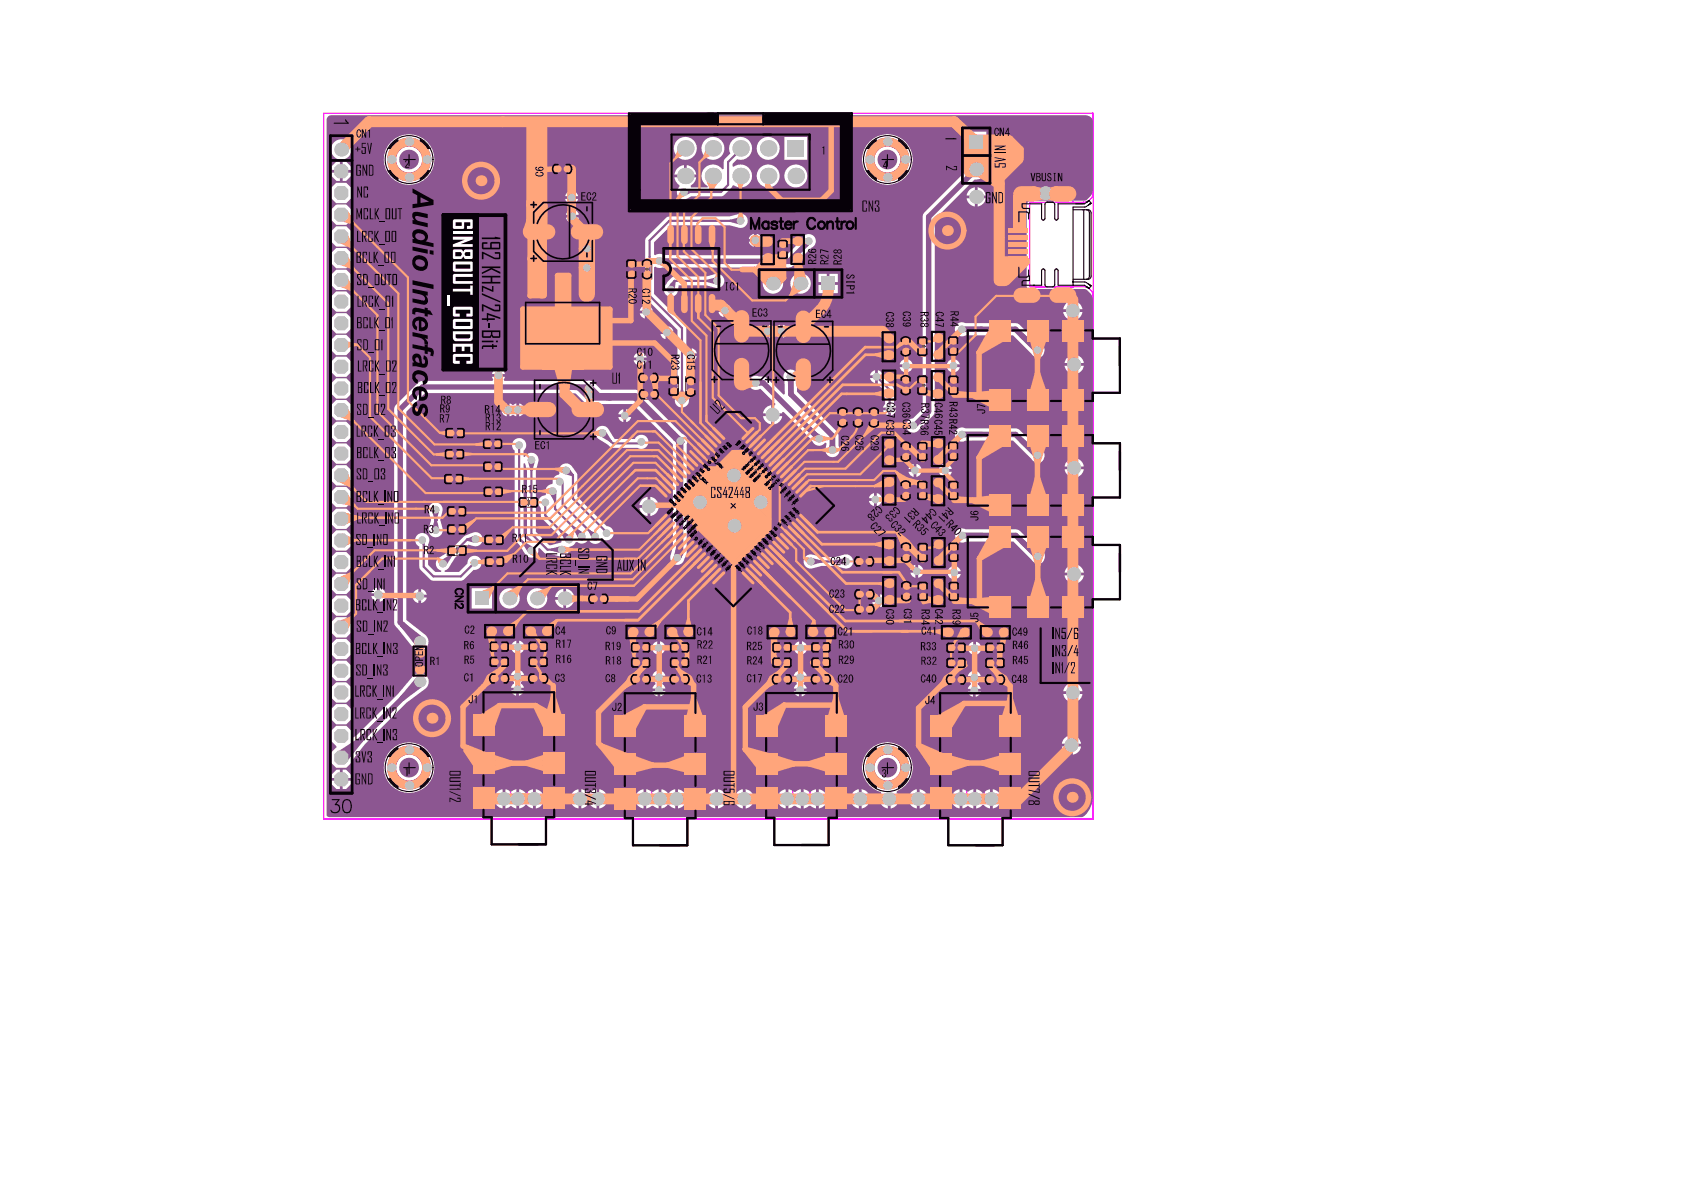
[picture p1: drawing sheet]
<svg xmlns="http://www.w3.org/2000/svg" width="297mm" height="210mm" viewBox="0 0 297 210" stroke-linecap="round" stroke-linejoin="round" font-family="sans-serif">
<g fill="none" stroke="#008000" stroke-width=".18">
<path d="M99.1 29.4v.3M99.1 29.9v.3M110.7 47.5h.3M111 47.6v-.3h.7v.3h-.7M111.7 47.5h.3M113.7 47.5h.3M114.3 47.5h.2M137.4 44h.3M137.7 43.8h.7v.3h-.7zM138.4 44h.3M80.1 76.1h.3v.6h-.3zM80.2 79.5v.3"/>
<path d="M80.3 75.7v.3M80.3 76.7v.3M86.9 77.6v.3M86.9 78.6v.3M87 78.6v-.6h-.3v.6h.3M114.4 66.2v.3M114.4 66.8v.3M114.4 69.1v.3M114.4 69.7v.3M118.2 68.1h.3M119.2 68h-.7v.3h.7v-.3M119.2 68.1h.3"/>
<path d="M121.3 68.2h.3M121.9 68.2h.3M148.2 73.6h.3M148.8 73.6h.2M150.9 73.6h.3M151.5 73.6h.3M153.7 73.6h.3M154.3 73.6h.3M159.3 67.9h.3M159.3 79.6h.3M159.3 61.1h.3M159.9 67.9h.3"/>
<path d="M159.9 79.6h.3M159.9 61.1h.3M162 67.9h.3M162 79.6h.3M162 61.1h.3M162.3 60.9v.3M162.3 67.8v.3M162.3 79.5v.3M162.3 60.9h.7v.3h-.7M162.3 67.8h.7v.3h-.7M162.3 79.5h.7v.3h-.7M163 67.9h.3"/>
<path d="M163 79.6h.3M163 61.1h.3M167.5 79.6h.3M167.5 61h.3M167.5 67.9h.3M167.8 79.4h.6v.3h-.6zM167.8 60.9h.6v.3h-.6v-.3M167.8 67.8h.7v.3h-.7zM168.5 79.6h.3M168.5 61h.3M168.5 67.9h.3M79.9 84.2h.3v.6h-.3z"/>
<path d="M80 80.5v-.7h.3v.7h-.3M80 83.9v.2M80 84.8v.4M80.2 80.5v.3M80.4 93.1h.3v.6h-.3zM80.5 97.5v-.7h.3v.7h-.3M80.5 89.5v.4M80.5 90.6v.3M80.5 92.7v.3M80.5 93.7v.3M80.6 96.5v.3M80.6 97.5v.3"/>
<path d="M80.7 90.5v-.6h-.3v.6h.3M86.8 82h.3v.6h-.3zM86.9 81.7v.2M86.9 82.7v.3M87 94.9h.3v.7h-.3zM87 86.1v.3M87 87.1v.3M87.1 99.4v-.7h.3v.7h-.3M87.1 94.6v.3M87.1 95.6v.3M87.2 86.4h-.3v.7h.3v-.7M87.2 98.4v.3"/>
<path d="M87.2 99.4v.3M93 88.3h.3v.7h-.3zM93.2 88v.3M93.2 89v.3M152.4 98.6v.3M152.4 99.2v.3M159.3 86.5h.3M159.4 97.5h.2M159.9 86.5h.3M159.9 97.5h.3M162 86.5h.3M162.1 97.5h.3"/>
<path d="M162.3 86.4v.2M162.3 86.3h.7v.4h-.7M162.4 97.6v-.3h.7v.3h-.7M163 86.5h.3M163.1 97.5h.3M167.5 86.5h.3M167.5 97.4h.3M167.8 86.3h.7v.4h-.7zM167.8 97.2h.7v.4h-.7zM168.5 86.5h.3M168.5 97.4h.3M87.9 113.7h.3v.7h-.3z"/>
<path d="M87.9 116.4h.3v.7h-.3zM88.1 113.4v.3M88.1 114.4v.3M88.1 116.1v.3M88.1 117.1v.3M88.1 119.2v.4M88.1 119.8v.3M94.8 116.4h.3v.7h-.3zM94.8 113.7h.3v.7h-.3zM94.9 113.4v.3M94.9 114.4v.3M94.9 116.1v.3"/>
<path d="M94.9 117.1v.3M94.9 119.2v.4M94.9 119.8v.3M105.5 105.2v.3M105.5 105.8v.3M112.8 113.9h.4v.6h-.4zM112.8 116.5h.4v.7h-.4zM113 113.5v.4M113 114.6v.2M113 116.2v.3M113 117.2v.3M113 119.4v.3"/>
<path d="M113 120v.3M119.9 113.5v.4M119.9 114.6v.2M119.9 116.2v.3M119.9 117.2v.3M119.9 119.4v.3M119.9 120v.3M120 117.2v-.7h-.3v.7h.3M120 114.5v-.6h-.3v.6h.3M137.8 116.5h.3v.7h-.3zM137.8 113.9h.3v.6h-.3zM137.9 113.5v.4"/>
<path d="M137.9 114.6v.2M137.9 116.2v.3M137.9 117.2v.3M137.9 119.4v.3M137.9 120v.3M144.6 116.5h.3v.7h-.3zM144.6 113.9h.3v.6h-.3zM144.8 113.5v.4M144.8 114.6v.2M144.8 116.2v.3M144.8 117.2v.3M144.8 119.4v.3"/>
<path d="M144.8 120v.3M152.5 104.4v.3M152.5 104.9v.4M152.5 107v.3M152.5 107.6v.3M159.4 104.3h.3M160 104.3h.3M162.1 104.3h.3M162.4 104.2h.7v.3h-.7zM163.1 104.3h.3M167.6 104.3h.2M167.9 104.2h.6v.3h-.6z"/>
<path d="M168.5 114.6v-.7h.3v.7h-.3M168.5 117.3v-.7h.3v.7h-.3M168.6 104.3h.3M168.6 113.6v.3M168.6 114.6v.3M168.6 116.3v.3M168.6 117.3v.3M168.6 119.4v.3M175.3 116.6h.3v.7h-.3zM175.3 113.9h.3v.7h-.3zM175.5 113.6v.3M175.5 114.6v.3"/>
<path d="M175.5 116.3v.3M175.5 117.3v.3M175.5 119.4v.3M168.6 120v.3M175.5 120v.3"/>
</g>
<g fill="#008000">
<path d="M87.9 119.5h.3v.1h-.3z" fill-rule="evenodd"/>
<path d="M87.9 119.7h.3v.1h-.3z" fill-rule="evenodd"/>
<path d="M94.7 119.5h.4v.1h-.4z" fill-rule="evenodd"/>
<path d="M94.7 119.7h.4v.1h-.4z" fill-rule="evenodd"/>
<path d="M99 29.6h.3v.1h-.3z" fill-rule="evenodd"/>
<path d="M99 29.9h.3h-.3z" fill-rule="evenodd"/>
<path d="M112.8 119.7h.4v.1h-.4z" fill-rule="evenodd"/>
<path d="M112.8 119.9h.4v.1h-.4z" fill-rule="evenodd"/>
<path d="M114.3 69.6h.3v.1h-.3z" fill-rule="evenodd"/>
<path d="M114.3 69.4h.3v.1h-.3z" fill-rule="evenodd"/>
<path d="M114.2 66.7h.4v.1h-.4z" fill-rule="evenodd"/>
<path d="M114.2 66.5h.4v.1h-.4z" fill-rule="evenodd"/>
<path d="M114 47.3v.4z" fill-rule="evenodd"/>
<path d="M114.2 47.3h.1v.4h-.1z" fill-rule="evenodd"/>
<path d="M119.7 119.7h.3v.1h-.3z" fill-rule="evenodd"/>
<path d="M119.7 119.9h.3v.1h-.3z" fill-rule="evenodd"/>
<path d="M121.9 68v.4z" fill-rule="evenodd"/>
<path d="M121.6 68h.1v.4h-.1z" fill-rule="evenodd"/>
<path d="M137.7 119.7h.4v.1h-.4z" fill-rule="evenodd"/>
<path d="M137.7 119.9h.4v.1h-.4z" fill-rule="evenodd"/>
<path d="M144.6 119.7h.4v.1h-.4z" fill-rule="evenodd"/>
<path d="M144.6 119.9h.4v.1h-.4z" fill-rule="evenodd"/>
<path d="M151.2 73.5h.1v.3h-.1z" fill-rule="evenodd"/>
<path d="M151.4 73.5h.1v.3h-.1z" fill-rule="evenodd"/>
<path d="M148.5 73.4v.4z" fill-rule="evenodd"/>
<path d="M148.7 73.4h.1v.4h-.1z" fill-rule="evenodd"/>
<path d="M152.3 107.5h.4v.1h-.4z" fill-rule="evenodd"/>
<path d="M152.3 107.3h.4v.1h-.4z" fill-rule="evenodd"/>
<path d="M152.3 104.9h.4v.1h-.4z" fill-rule="evenodd"/>
<path d="M152.3 104.7h.4v.1h-.4z" fill-rule="evenodd"/>
<path d="M152.2 99.1h.4v.1h-.4z" fill-rule="evenodd"/>
<path d="M154.2 73.4h.1v.4h-.1z" fill-rule="evenodd"/>
<path d="M154 73.4h.1v.4h-.1z" fill-rule="evenodd"/>
<path d="M159.7 104.1h.1v.4h-.1z" fill-rule="evenodd"/>
<path d="M159.9 97.3h.1v.3h-.1z" fill-rule="evenodd"/>
<path d="M159.7 97.3v.3z" fill-rule="evenodd"/>
<path d="M159.8 86.3h.1v.4h-.1z" fill-rule="evenodd"/>
<path d="M159.6 86.3h.1v.4h-.1z" fill-rule="evenodd"/>
<path d="M159.8 60.9h.1v.4h-.1z" fill-rule="evenodd"/>
<path d="M159.6 60.9h.1v.4h-.1z" fill-rule="evenodd"/>
<path d="M168.4 119.7h.4v.1h-.4z" fill-rule="evenodd"/>
<path d="M168.4 119.9h.4v.1h-.4z" fill-rule="evenodd"/>
<path d="M152.2 98.9h.4v.1h-.4z" fill-rule="evenodd"/>
<path d="M159.8 79.5h.1v.3h-.1z" fill-rule="evenodd"/>
<path d="M159.6 79.5h.1v.3h-.1z" fill-rule="evenodd"/>
<path d="M159.8 67.8h.1v.3h-.1z" fill-rule="evenodd"/>
<path d="M159.6 67.8h.1v.3h-.1z" fill-rule="evenodd"/>
<path d="M105.3 105.5h.4v.1h-.4z" fill-rule="evenodd"/>
<path d="M105.3 105.7h.4v.1h-.4z" fill-rule="evenodd"/>
<path d="M159.9 104.1h.1v.4h-.1z" fill-rule="evenodd"/>
<path d="M175.3 119.7h.4v.1h-.4z" fill-rule="evenodd"/>
<path d="M175.3 119.9h.4v.1h-.4z" fill-rule="evenodd"/>
</g>
<g fill="none" stroke="#808000" stroke-width=".18">
<path d="M97.4 28.9h3.5v1.8h-3.5zM98.8 29.8h.7M99.2 29.4v.8M110.5 45.7h1.7v3.5h-1.7zM111 47.5h.7M111.4 47.1v.7M113.2 45.8h1.8v3.4h-1.8zM113.7 47.5h.8M114.1 47.1v.8M137.2 42.3h1.7v3.4h-1.7zM137.7 44h.7M138 43.6v.8"/>
<path d="M158.9 59.4h1.7v3.4h-1.7zM161.8 59.4h1.8v3.4h-1.8zM167.3 59.3h1.7v3.5h-1.7zM78.4 79.2h3.5v1.8h-3.5zM78.5 75.5h3.5v1.7h-3.5zM79.9 76.4h.7M80.2 79.7v.8M80.3 76v.8M85.2 77.4h3.4v1.7h-3.4zM86.5 78.3h.8M86.9 77.9v.8M112.6 65.8h3.5v1.7h-3.5z"/>
<path d="M112.7 68.7h3.5v1.7h-3.5zM114 66.6h.7M114.1 69.6h.7M114.4 66.3v.7M114.4 69.2v.7M118 66.4h1.7v3.4h-1.7zM118.4 68.1h.8M118.8 67.7v.8M120.9 66.5h1.8v3.4h-1.8zM121.4 68.2h.8M121.8 67.8v.8M147.7 71.9h1.8v3.4h-1.8z"/>
<path d="M148.2 73.6h.8M148.6 73.2v.8M150.5 71.9h1.7v3.5h-1.7zM150.9 73.6h.8M151.3 73.3v.7M153.3 71.9h1.7v3.5h-1.7zM153.8 73.6h.7M154.1 73.2v.8M158.9 77.9h1.7v3.5h-1.7zM158.9 66.2h1.7v3.5h-1.7zM159.4 79.6h.7M159.4 67.9h.7"/>
<path d="M159.4 61.1h.7M159.7 60.7v.8M159.7 67.6v.7M159.7 79.3v.7M161.8 77.9h1.8v3.5h-1.8zM161.8 66.2h1.8v3.5h-1.8zM162.3 79.6h.8M162.3 67.9h.8M162.3 61.1h.8M162.7 60.7v.8M162.7 67.6v.7M162.7 79.3v.7"/>
<path d="M167.3 77.9h1.7v3.4h-1.7zM167.3 66.2h1.7v3.5h-1.7zM167.7 79.6h.8M167.7 61h.8M167.8 67.9h.7M168.1 60.6v.8M168.1 79.2v.8M168.2 67.6v.7M78.3 83.6h3.5v1.8h-3.5zM78.8 89.3h3.5v1.8h-3.5zM78.8 92.5h3.5v1.7h-3.5zM78.9 96.3h3.4v1.7h-3.4z"/>
<path d="M79.7 84.5h.7M79.8 80.1h.8M80 84.1v.8M80.1 90.2h.8M80.2 93.4h.7M80.2 97.1h.8M80.5 89.8v.8M80.6 93v.8M80.6 96.8v.7M85.2 81.4h3.5v1.8h-3.5zM85.3 85.9h3.4v1.7h-3.4zM85.4 94.4h3.5v1.7h-3.5z"/>
<path d="M85.5 98.2h3.5v1.7h-3.5zM86.5 82.3h.8M86.6 86.7h.8M86.7 95.2h.8M86.8 99.1h.8M86.9 81.9v.8M87 86.4v.7M87.1 94.9v.7M87.2 98.7v.8M91.5 87.7h3.4v1.8h-3.4zM92.8 88.6h.8M93.2 88.2v.8"/>
<path d="M150.7 98.2h3.4v1.7h-3.4zM152 99h.8M152.4 98.7v.7M158.9 84.8h1.7v3.4h-1.7zM158.9 95.7h1.8v3.5h-1.8zM159.4 86.5h.7M159.4 97.5h.8M159.7 86.1v.8M159.8 97.1v.7M161.8 84.8h1.8v3.4h-1.8zM161.9 95.7h1.7v3.5h-1.7zM162.3 86.5h.8"/>
<path d="M162.4 97.5h.7M162.7 86.1v.8M162.7 97.1v.7M167.3 84.8h1.7v3.4h-1.7zM167.3 95.7h1.7v3.4h-1.7zM167.8 86.5h.7M168.2 86.1v.8M168.2 97v.8M168.6 97.4h-.8M86.3 113.2h3.5v1.7h-3.5zM86.3 115.9h3.5v1.7h-3.5zM86.3 118.8h3.5v1.7h-3.5z"/>
<path d="M87.7 119.7h.7M87.7 116.7h.7M87.7 114.1h.7M88.1 113.7v.7M88.1 116.4v.7M88.1 119.3v.8M93.2 118.8h3.4v1.7h-3.4zM93.2 115.9h3.4v1.7h-3.4zM93.2 113.2h3.4v1.7h-3.4zM94.5 119.7h.8M94.5 116.7h.8M94.5 114.1h.8"/>
<path d="M94.9 113.7v.7M94.9 116.4v.7M94.9 119.3v.8M103.8 104.8h3.5v1.7h-3.5zM105.2 105.6h.7M105.5 105.2v.8M111.3 113.3h3.4v1.8h-3.4zM111.3 116h3.4v1.7h-3.4zM111.3 119h3.4v1.7h-3.4zM112.6 119.8h.8M112.6 116.9h.8M112.6 114.2h.8"/>
<path d="M113 113.8v.8M113 116.5v.8M113 119.4v.8M118.1 113.3h3.5v1.8h-3.5zM118.1 116h3.5v1.7h-3.5zM118.1 119h3.5v1.7h-3.5zM119.5 119.8h.8M119.5 116.9h.8M119.5 114.2h.8M119.9 113.8v.8M119.9 116.5v.8M119.9 119.4v.8"/>
<path d="M136.2 113.3h3.5v1.8h-3.5zM136.2 116h3.5v1.7h-3.5zM136.2 119h3.5v1.7h-3.5zM137.5 119.8h.8M137.5 116.9h.8M137.5 114.2h.8M137.9 113.8v.8M137.9 116.5v.8M137.9 119.4v.8M143.1 113.3h3.4v1.8h-3.4zM143.1 116h3.4v1.7h-3.4zM143.1 119h3.4v1.7h-3.4z"/>
<path d="M144.4 119.8h.8M144.4 116.9h.8M144.4 114.2h.8M144.8 113.8v.8M144.8 116.5v.8M144.8 119.4v.8M150.7 104h3.5v1.7h-3.5zM150.8 106.6h3.4v1.7h-3.4zM152.1 104.8h.7M152.1 107.5h.8M152.5 104.4v.8M152.5 107.1v.8"/>
<path d="M159 102.6h1.7v3.4h-1.7zM159.5 104.3h.7M159.9 103.9v.8M161.9 102.6h1.7v3.4h-1.7zM162.4 104.3h.7M162.7 103.9v.8M166.9 113.4h3.5v1.7h-3.5zM166.9 116.1h3.5v1.7h-3.5zM166.9 119h3.5v1.7h-3.5zM167.4 102.6h1.7v3.4h-1.7zM167.8 104.3h.8M168.2 103.9v.8"/>
<path d="M168.2 119.9h.8M168.2 116.9h.8M168.2 114.3h.8M168.6 113.9v.7M168.6 116.5v.8M168.6 119.5v.8M173.8 113.4h3.4v1.7h-3.4zM173.8 116.1h3.4v1.7h-3.4zM173.8 119h3.4v1.7h-3.4zM175.1 119.9h.8M175.1 116.9h.8M175.1 114.3h.8"/>
<path d="M175.5 113.9v.7M175.5 116.5v.8M175.5 119.5v.8"/>
<circle cx="99.2" cy="29.8" r=".24"/>
<circle cx="111.4" cy="47.5" r=".24"/>
<circle cx="114.1" cy="47.5" r=".24"/>
<circle cx="138" cy="44" r=".24"/>
<circle cx="80.3" cy="76.4" r=".24"/>
<circle cx="86.9" cy="78.3" r=".24"/>
<circle cx="114.4" cy="66.6" r=".24"/>
<circle cx="114.4" cy="69.6" r=".24"/>
<circle cx="118.8" cy="68.1" r=".24"/>
<circle cx="121.8" cy="68.2" r=".24"/>
<circle cx="148.6" cy="73.6" r=".24"/>
<circle cx="151.3" cy="73.6" r=".24"/>
<circle cx="154.1" cy="73.6" r=".24"/>
<circle cx="159.7" cy="67.9" r=".24"/>
<circle cx="159.7" cy="61.1" r=".24"/>
<circle cx="159.7" cy="79.6" r=".24"/>
<circle cx="162.7" cy="67.9" r=".24"/>
<circle cx="162.7" cy="61.1" r=".24"/>
<circle cx="162.7" cy="79.6" r=".24"/>
<circle cx="168.1" cy="61" r=".24"/>
<circle cx="168.1" cy="79.6" r=".24"/>
<circle cx="168.2" cy="67.9" r=".24"/>
<circle cx="80" cy="84.5" r=".24"/>
<circle cx="80.2" cy="80.1" r=".24"/>
<circle cx="80.5" cy="90.2" r=".24"/>
<circle cx="80.6" cy="93.4" r=".24"/>
<circle cx="80.6" cy="97.1" r=".24"/>
<circle cx="86.9" cy="82.3" r=".24"/>
<circle cx="87" cy="86.7" r=".24"/>
<circle cx="87.1" cy="95.2" r=".24"/>
<circle cx="87.2" cy="99.1" r=".24"/>
<circle cx="93.2" cy="88.6" r=".24"/>
<circle cx="152.4" cy="99" r=".24"/>
<circle cx="159.7" cy="86.5" r=".24"/>
<circle cx="159.8" cy="97.5" r=".24"/>
<circle cx="162.7" cy="86.5" r=".24"/>
<circle cx="162.7" cy="97.5" r=".24"/>
<circle cx="168.2" cy="86.5" r=".24"/>
<circle cx="168.2" cy="97.4" r=".24"/>
<circle cx="88.1" cy="114.1" r=".24"/>
<circle cx="88.1" cy="116.7" r=".24"/>
<circle cx="88.1" cy="119.7" r=".24"/>
<circle cx="94.9" cy="114.1" r=".24"/>
<circle cx="94.9" cy="116.7" r=".24"/>
<circle cx="94.9" cy="119.7" r=".24"/>
<circle cx="105.5" cy="105.6" r=".24"/>
<circle cx="113" cy="114.2" r=".24"/>
<circle cx="113" cy="119.8" r=".24"/>
<circle cx="113" cy="116.9" r=".24"/>
<circle cx="119.9" cy="114.2" r=".24"/>
<circle cx="119.9" cy="119.8" r=".24"/>
<circle cx="119.9" cy="116.9" r=".24"/>
<circle cx="137.9" cy="114.2" r=".24"/>
<circle cx="137.9" cy="119.8" r=".24"/>
<circle cx="137.9" cy="116.9" r=".24"/>
<circle cx="144.8" cy="114.2" r=".24"/>
<circle cx="144.8" cy="119.8" r=".24"/>
<circle cx="144.8" cy="116.9" r=".24"/>
<circle cx="152.5" cy="104.8" r=".24"/>
<circle cx="152.5" cy="107.5" r=".24"/>
<circle cx="159.9" cy="104.3" r=".24"/>
<circle cx="162.7" cy="104.3" r=".24"/>
<circle cx="168.2" cy="104.3" r=".24"/>
<circle cx="168.6" cy="119.9" r=".24"/>
<circle cx="168.6" cy="114.3" r=".24"/>
<circle cx="168.6" cy="116.9" r=".24"/>
<circle cx="175.5" cy="119.9" r=".24"/>
<circle cx="175.5" cy="114.3" r=".24"/>
<circle cx="175.5" cy="116.9" r=".24"/>
</g>
<g fill="none" stroke="#f0f" stroke-width=".19">
<path d="M189.3 35.6h1.8M189.4 35.7h-7.7v14.9h9.4a1.67 1.67 0 0 1 1.7 1.6M192.8 34a1.67 1.67 0 0 1-1.7 1.7M57.1 144.4v-124.4h135.7v124.5M57.1 144.5h135.7"/>
<circle cx="72.2" cy="28.1" r="2.4"/>
<circle cx="156.5" cy="28.1" r="2.4"/>
<circle cx="176.4" cy="64.5" r="1.53"/>
<circle cx="187.9" cy="64.5" r="1.53"/>
<circle cx="176.5" cy="83" r="1.53"/>
<circle cx="188" cy="83" r="1.53"/>
<circle cx="176.5" cy="100.9" r="1.53"/>
<circle cx="188" cy="100.9" r="1.53"/>
<circle cx="72.2" cy="135.4" r="2.4"/>
<circle cx="91.5" cy="139.3" r="1.53"/>
<circle cx="91.5" cy="127.9" r="1.53"/>
<circle cx="116.4" cy="128" r="1.53"/>
<circle cx="116.4" cy="139.5" r="1.53"/>
<circle cx="141.4" cy="139.5" r="1.53"/>
<circle cx="141.4" cy="128" r="1.53"/>
<circle cx="156.5" cy="135.4" r="2.4"/>
<circle cx="172.1" cy="128" r="1.53"/>
<circle cx="172.1" cy="139.5" r="1.53"/>
</g>
<g fill="none" stroke="#808000" stroke-width=".38">
<path d="M170.7 58.3v12.4M192.7 58.3v1.4h4.8v9.6h-4.8v1.4M170.7 76.7v12.5M192.8 76.7v1.5h4.8v9.6h-4.8v1.4M170.7 94.7v12.4M192.8 94.7v1.4h4.8v9.6h-4.8v1.4M85.3 122.1h12.4M110.2 122.3h12.5M135.1 122.2h12.5M165.8 122.3h12.5M85.3 144.1h1.4v4.8h9.6v-4.8h1.4M110.2 144.3h1.5v4.8h9.5v-4.8h1.5"/>
<path d="M135.1 144.3h1.5v4.8h9.6v-4.8h1.4M165.8 144.3h1.5v4.8h9.5v-4.8h1.5"/>
</g>
<g fill="#8c5691">
<path d="M92.4 81.7h.2l.4 1.3v11.1l.2 .6 .8 .8-.1 .2-1.5-1.1z"/>
<path d="M57.8 20.6l.6-.3h133.1a1.22 1.22 0 0 1 1.3 1.2v12.2l-.4 .8-.7 .8-.3 .1h-9.5a.83 .83 0 0 0-.8 .8v14.2l.2 .5 10 .1a2.38 2.38 0 0 1 1.5 1.9v87.5a3.9 3.9 0 0 1-1.8 3.7h-132.9l-.4-.2-.1-122.8zM170.4 23.2v3.6h3.6v-3.6zM58.4 26.4a1.81 1.81 0 0 0 3.6 0 1.81 1.81 0 0 0-3.6 0zM138.4 24.2v4h4v-4zM133.5 26.2a2.03 2.03 0 0 0 4 0 2.03 2.03 0 0 0-4 0zM119 31.3a1.8 1.8 0 0 0 .8 1.3l.1 .3a1.26 1.26 0 0 0-.3 1.7 1.26 1.26 0 0 0 1.7 .4l.6-.4h5.6l1.5-1.4 .2-.4 .2-.1a2.02 2.02 0 0 0 2.7-.3 2.02 2.02 0 0 0 0-2.7 2.02 2.02 0 0 0-2.7-.3l-.2-.1v-.4l.8-.8a2.02 2.02 0 0 0 2.7-1.8 2.02 2.02 0 0 0-2.5-2.1 2.02 2.02 0 0 0-1.4 2.9l-1.1 1.2-.1 1.5-.2 .1a2.02 2.02 0 0 0-3.2-.2 2.02 2.02 0 0 0 .6 3.1v.3h-2.9v-.4a1.96 1.96 0 0 0 .9-1.4zM123.7 26.2a2.05 2.05 0 0 0 4.1 0 2.05 2.05 0 0 0-4.1 0zM118.9 26.2a2.03 2.03 0 0 0 4 0 2.03 2.03 0 0 0-4 0zM60.4 28.5v1.5h1.5v-.6l-.9-.9zM58.5 29.4v.6h1.4v-1.5h-.6zM121.1 29.1v1.7h1.7a1.86 1.86 0 0 0-1.7-1.7zM119.5 29.7l-.3 .4-.2 .7h1.6v-1.7l-.7 .3zM170.9 28.6a1.73 1.73 0 0 0-.5 1.5l-7.6 7.7-.1 34.3-1.7 1.7a1.25 1.25 0 0 0-1 1.8 1.25 1.25 0 0 0 2.1 .2l2.5-2.5 .3-.7v-33.9l7-7.1a1.8 1.8 0 0 0 2-2.3 1.8 1.8 0 0 0-3-.7zM60.4 30.5v1.4h.6l.9-.8v-.6zM58.5 30.5v.6l.8 .8h.6v-1.4zM67.7 28.1a4.5 4.5 0 0 0 8.9 0 4.5 4.5 0 0 0-8.9 0zM152.1 28.1a4.5 4.5 0 0 0 8.9 0 4.5 4.5 0 0 0-8.9 0zM138.3 31a2.05 2.05 0 0 0 4.1 0 2.05 2.05 0 0 0-4.1 0zM133.5 31a2.03 2.03 0 0 0 4 0 2.03 2.03 0 0 0-4 0zM188.9 33v.6h.6a.83 .83 0 0 0-.6-.6zM182.6 33v.6h.6a.83 .83 0 0 0-.6-.6zM179.4 33.2l-.2 .4h.6v-.6zM185.7 33.2l-.2 .4h.6v-.6zM172.4 33v1.5h1.5a1.65 1.65 0 0 0-1.5-1.5zM171 33.5l-.3 .4-.2 .6h1.4v-1.5l-.6 .2zM101.1 33.7v.9h.9a1.05 1.05 0 0 0-.9-.9zM100 34l-.3 .6h.9v-.9zM187.5 33v1.8zM181.7 33v1.8zM188.9 34.1v.7a.83 .83 0 0 0 .6-.7zM182.6 34.1v.7a.83 .83 0 0 0 .6-.7zM188 33v1.8zM181.2 33v1.8zM179.2 34.1a.83 .83 0 0 0 .6 .7v-.7zM185.5 34.1a.83 .83 0 0 0 .6 .7v-.7zM58.4 33.1v1.8l.9 .9h1.8l.9-.9v-1.8l-.9-.8h-1.8zM101.1 35.1v.9a1.05 1.05 0 0 0 .9-.9zM99.7 35.1a1.05 1.05 0 0 0 .9 .9v-.9zM172.4 35v1.4a1.65 1.65 0 0 0 1.5-1.4zM170.5 35a1.65 1.65 0 0 0 1.4 1.4v-1.4zM101.2 37v.9h.9a1.05 1.05 0 0 0-.9-.9zM100.1 37.3l-.3 .6h.9v-.9zM114 41.9l-.2 .5 .1 10.1 5.6 5.7v10.5l-.4 1.7a1.26 1.26 0 0 0 1.2 1.5 1.26 1.26 0 0 0 1.2-1.5l-.4-1.7v-4.9l.2-.2 .2 .1v-2.3l-.2 .1-.2-.1-.1-3.8-5.6-5.8v-4.7l.2-.1 .1 .1a1.2 1.2 0 0 0 1.1 .1h22.4l.7-.3 3.2-3.2a1.25 1.25 0 0 0 .3-2.1 1.25 1.25 0 0 0-2 .7l-2.7 2.7-21.7-.1a1.23 1.23 0 0 0-1.4 .1l-.2-.1v-2.2l3-3h10.3l1.7 .5a1.26 1.26 0 0 0 1.5-1.2 1.26 1.26 0 0 0-1.5-1.3l-1.7 .5h-10.9zM101.2 38.4v.9a1.05 1.05 0 0 0 .9-.9zM99.8 38.4a1.05 1.05 0 0 0 .9 .9v-.9zM58.4 37v1.8l.9 .9h1.8l.9-.9v-1.8l-.9-.9h-1.8zM133.5 41.3v.8h.9a1.05 1.05 0 0 0-.9-.8zM132.4 41.5l-.3 .6h.9v-.8zM58.4 40.8v1.8l.9 .9h1.8l.9-.9v-1.8l-.9-.9h-1.8zM133.5 42.6v.9a1.05 1.05 0 0 0 .9-.9zM132.1 42.6a1.05 1.05 0 0 0 .9 .9v-.9zM103.8 42.7v.9h.8a1.05 1.05 0 0 0-.8-.9zM102.7 43l-.3 .6h.9v-.9zM103.8 44.1v.9a1.05 1.05 0 0 0 .8-.9zM102.4 44.1a1.05 1.05 0 0 0 .9 .9v-.9zM103.8 46.1v.9h.8a1.05 1.05 0 0 0-.8-.9zM102.7 46.4l-.3 .6h.9v-.9zM58.4 44.6v1.8l.9 .9h1.8l.9-.9v-1.8l-.9-.9h-1.8zM103.8 47.5v.9a1.05 1.05 0 0 0 .8-.9zM102.4 47.5a1.05 1.05 0 0 0 .9 .9v-.9zM117.8 49.7l-.2 .2a1.31 1.31 0 0 0-.2 1.9 1.31 1.31 0 0 0 1.8 .2l.4-.6 .1-1.1h4.9l1.6 .5a1.26 1.26 0 0 0 1.6-1.3 1.26 1.26 0 0 0-1.6-1.2l-1.6 .5h-5.7l-.4 .1zM146.3 48.3v1.5h1.5v-1.5zM144.4 48.3v1.5h1.4v-1.5zM58.4 48.5v1.8l.9 .9h1.8l.9-.9v-1.8l-.9-.9h-1.8zM146.3 50.2v1.5h1.5v-1.5zM144.4 50.2v1.5h1.4v-1.5zM139.4 50a1.81 1.81 0 0 0 3.6 0 1.81 1.81 0 0 0-3.6 0zM134.5 50a1.81 1.81 0 0 0 3.6 0 1.81 1.81 0 0 0-3.6 0zM185.7 51.7l-.2 .4h.6v-.6zM179.4 51.7l-.2 .4h.6v-.6zM188.9 51.5v.6h.6a.83 .83 0 0 0-.6-.6zM182.6 51.5v.6h.6a.83 .83 0 0 0-.6-.6zM187.5 51.5v1.8zM181.7 51.5v1.8zM181.2 51.5v1.8zM182.6 52.6v.7a.83 .83 0 0 0 .6-.7zM179.2 52.6a.83 .83 0 0 0 .6 .7v-.7zM185.5 52.6a.83 .83 0 0 0 .6 .7v-.7zM188 51.5v1.8l.1 .2-.4 .4-.2 .6h3.4a1.65 1.65 0 0 0-1.3-1.4l-.2-.2 .1-.3h-.8v-.2h-.7zM128.1 53.7v.8h.9a1.05 1.05 0 0 0-.9-.8zM127 54l-.3 .5h.9v-.8zM114.2 53.9v.9h.9a1.05 1.05 0 0 0-.9-.9zM113.1 54.2l-.2 .6h.8v-.9zM58.4 52.3v1.8l.9 .9h1.8l.9-.9v-1.8l-.9-.9h-1.8zM128.1 55v.9a1.05 1.05 0 0 0 .9-.9zM126.7 55a1.05 1.05 0 0 0 .9 .9v-.9zM114.2 55.3v.9a1.05 1.05 0 0 0 .9-.9zM112.9 55.3a1.05 1.05 0 0 0 .8 .9v-.9zM189.5 55v1.5a1.65 1.65 0 0 0 1.4-1.5zM187.5 55a1.65 1.65 0 0 0 1.5 1.5v-1.5zM135.7 57.3v2.3a1.09 1.09 0 0 0 .8-.7h.3a1.1 1.1 0 0 0 .8 .7v-2.3a1.09 1.09 0 0 0-.8 .7h-.3a1.09 1.09 0 0 0-.8-.7zM138.1 57.3v.9h.9a1.05 1.05 0 0 0-.9-.9zM134.6 57.6l-.3 .6h.9v-.9zM117.9 57.6v.8h.9a1.05 1.05 0 0 0-.9-.8zM116.8 57.8l-.3 .6h.9v-.8zM58.4 56.1v1.8l.9 .9h1.8l.9-.9v-1.8l-.9-.9h-1.8zM138.1 58.7v.9a1.05 1.05 0 0 0 .9-.9zM134.3 58.7a1.05 1.05 0 0 0 .9 .9v-.9zM117.9 58.9v.9a1.05 1.05 0 0 0 .9-.9zM116.5 58.9a1.05 1.05 0 0 0 .9 .9v-.9zM122 61.4v.9h.9a1.05 1.05 0 0 0-.9-.9zM58.4 60v1.8l.9 .8h1.8l.9-.8v-1.8l-.9-.9h-1.8zM113.2 62.2v.9h.8a1.05 1.05 0 0 0-.8-.9zM112.1 62.5l-.3 .6h.9v-.9zM168.8 57.2a1.25 1.25 0 0 0-.1 1.7 1.25 1.25 0 0 0 1.6 .3l8.4-.1 3.2 3.3a1.23 1.23 0 0 0 1.5 .7 1.23 1.23 0 0 0 .9-1.4 1.24 1.24 0 0 0-1-1.2l-3.8-3.4-9.2-.1a1.25 1.25 0 0 0-1.5 .2zM122 62.8v.9a1.05 1.05 0 0 0 .9-.9zM189.7 62.6v1.4h1.5a1.65 1.65 0 0 0-1.5-1.4zM188.3 63.1l-.3 .3-.2 .6h1.4v-1.4l-.6 .2zM168.4 63.4v.9h.9a1.05 1.05 0 0 0-.9-.9zM167.3 63.7l-.3 .6h.9v-.9zM160.1 63.4v.9h.9a1.05 1.05 0 0 0-.9-.9zM159 63.7l-.3 .6h.9v-.9zM113.2 63.5v.9a1.05 1.05 0 0 0 .8-.9zM111.8 63.5a1.05 1.05 0 0 0 .9 .9v-.9zM168.4 64.8v.9a1.05 1.05 0 0 0 .9-.9zM167 64.8a1.05 1.05 0 0 0 .9 .9v-.9zM160.1 64.8v.9a1.05 1.05 0 0 0 .9-.9zM158.7 64.8a1.05 1.05 0 0 0 .9 .9v-.9zM189.7 64.5v1.5a1.65 1.65 0 0 0 1.5-1.5zM187.8 64.5a1.65 1.65 0 0 0 1.4 1.5v-1.5zM88.2 65.1v.9h.9a1.05 1.05 0 0 0-.9-.9zM87.1 65.4l-.3 .6h.9v-.9zM154.8 65.3v.9h.9a1.05 1.05 0 0 0-.9-.9zM153.8 65.6l-.3 .6h.9v-.9zM58.4 63.8v1.8l.9 .9h1.8l.9-.9v-1.8l-.9-.9h-1.8zM153.5 66.7a1.05 1.05 0 0 0 .9 .9v-.9zM132.4 66.6a1.3 1.3 0 0 0 0 1.8 1.3 1.3 0 0 0 1.7 .2l2.7 2.6-.1 .3h-.2v1.4h1.5v-.2h.2l4.9 4.9a1.33 1.33 0 0 0 1.1 1 1.33 1.33 0 0 0 1.3-.5h.3l-.2 1a1.26 1.26 0 0 0 1.3 1.5 1.26 1.26 0 0 0 1.2-1.5l-.2-.5-.1-2.2-7.2-7.3v-2.1a1.27 1.27 0 0 0-1-1.8 1.27 1.27 0 0 0-1.4 1.5l.2 .6v2.2l-.2 .1-2.9-2.9-.4-.2-1.2-.2a1.29 1.29 0 0 0-1.3 .3zM58.4 67.6v1.8l.9 .9h1.8l.9-.9v-1.8l-.9-.9h-1.8zM89.9 71.2v2.2l.6-.3 .6 .3v-2.2l-.6 .3zM154.8 66.7v1.1l1.3 1.3v2.2l-.3 .6h2.2l-.3-.6-.1-2.9-1.6-1.7zM91.6 71.2v.9h.9a1.05 1.05 0 0 0-.9-.9zM88.8 71.5l-.3 .6h.9v-.9zM135.1 71.9l-.3 .4-.2 .6h1.4v-1.4l-.6 .2zM110.4 72.2v.9h.9a1.05 1.05 0 0 0-.9-.9zM109.4 72.5l-.3 .6h.9v-.9zM157.1 72.4v.9a1.05 1.05 0 0 0 .9-.9zM155.8 72.4a1.05 1.05 0 0 0 .9 .9v-.9zM91.6 72.5v.9a1.05 1.05 0 0 0 .9-.9zM88.5 72.5a1.05 1.05 0 0 0 .9 .9v-.9zM58.4 71.5v1.7l.9 .9h1.8l.9-.9v-1.7l-.9-.9h-1.8zM110.4 73.6v.8a1.05 1.05 0 0 0 .9-.8zM109.1 73.6a1.05 1.05 0 0 0 .9 .8v-.8zM136.5 73.4v1.4a1.65 1.65 0 0 0 1.5-1.4zM134.6 73.4a1.65 1.65 0 0 0 1.4 1.4v-1.4zM58.4 75.3v1.8l.9 .9h1.8l.9-.9v-1.8l-.9-.9h-1.8zM105.4 75.5a1.26 1.26 0 0 0 .1 1.9l2.3 1.5 4.7 .1a1.25 1.25 0 0 0 1.7-.5 1.25 1.25 0 0 0-.5-1.7 1.25 1.25 0 0 0-1.7 .6h-3.6l-1.1-1.7a1.3 1.3 0 0 0-1.9-.2zM168.8 75.8a1.25 1.25 0 0 0-.1 1.6 1.25 1.25 0 0 0 1.6 .3h8.4l3.2 3.2a1.23 1.23 0 0 0 1.5 .7 1.23 1.23 0 0 0 .9-1.3 1.24 1.24 0 0 0-1-1.2l-3.8-3.5h-9.2a1.25 1.25 0 0 0-1.5 .2zM58.4 79.1v1.8l.9 .9h1.8l.9-.9v-1.8l-.9-.9h-1.8zM189.7 80.8v1.5h1.5a1.65 1.65 0 0 0-1.5-1.5zM188.3 81.3l-.3 .4-.2 .6h1.4v-1.5l-.6 .2zM167 81.8v.9h.9a1.05 1.05 0 0 0-.9-.9zM165.9 82.1l-.3 .6h.9v-.9zM161.6 81.8v.9h.9a1.05 1.05 0 0 0-.9-.9zM160.6 82.1l-.3 .6h.9v-.9zM129.7 82.2v1.4h1.4a1.65 1.65 0 0 0-1.4-1.4zM128.2 82.6l-.2 .4-.2 .6h1.4v-1.4l-.6 .2zM167 83.2v.9a1.05 1.05 0 0 0 .9-.9zM165.6 83.2a1.05 1.05 0 0 0 .9 .9v-.9zM161.6 83.2v.9a1.05 1.05 0 0 0 .9-.9zM160.3 83.2a1.05 1.05 0 0 0 .9 .9v-.9zM189.7 82.8v1.4a1.65 1.65 0 0 0 1.5-1.4zM187.8 82.8a1.65 1.65 0 0 0 1.4 1.4v-1.4zM129.7 84.1v1.4a1.65 1.65 0 0 0 1.4-1.4zM127.8 84.1a1.65 1.65 0 0 0 1.4 1.4v-1.4zM58.4 82.9v1.8l.9 .9h1.8l.9-.9v-1.8l-.9-.8h-1.8zM154.7 87v.9h.8a1.05 1.05 0 0 0-.8-.9zM153.6 87.3l-.3 .6h.9v-.9zM134.4 86.9v1.4h1.5a1.65 1.65 0 0 0-1.5-1.4zM133 87.4l-.3 .3-.2 .6h1.4v-1.4l-.6 .2zM123.7 86.9v1.5h1.5a1.65 1.65 0 0 0-1.5-1.5zM122.3 87.4l-.3 .3-.2 .7h1.4v-1.5l-.6 .2zM114.7 87.6v1.5h1.5a1.65 1.65 0 0 0-1.5-1.5zM113.3 88.1l-.3 .4-.2 .6h1.4v-1.5l-.6 .2zM154.7 88.4v.8a1.05 1.05 0 0 0 .8-.8zM153.3 88.4a1.05 1.05 0 0 0 .9 .8v-.8zM58.4 86.8v1.8l.9 .9h1.8l.9-.9v-1.8l-.9-.9h-1.8zM134.4 88.8v1.5a1.65 1.65 0 0 0 1.5-1.5zM132.5 88.8a1.65 1.65 0 0 0 1.4 1.5v-1.5zM123.7 88.8v1.5a1.65 1.65 0 0 0 1.5-1.5zM121.8 88.8a1.65 1.65 0 0 0 1.4 1.5v-1.5zM114.7 89.6v1.4a1.65 1.65 0 0 0 1.5-1.4zM112.8 89.6a1.65 1.65 0 0 0 1.4 1.4v-1.4zM129.8 91.1v1.4h1.5a1.65 1.65 0 0 0-1.5-1.4zM128.4 91.5l-.3 .4-.2 .6h1.4v-1.4l-.6 .1zM58.4 90.6v1.8l.9 .9h1.8l.9-.9v-1.8l-.9-.9h-1.8zM73.6 94.4a1.24 1.24 0 0 0 .4 2v3.9l2.1 2.1h5.5l1.9-1.9a1.25 1.25 0 0 0 1.5-1.2 1.25 1.25 0 0 0-1.3-1.3 1.25 1.25 0 0 0-1.2 1.4l-1.5 1.5h-2.6v-.3l.8-.5 1-1.7 2.4-2.3 .9 .2a1.26 1.26 0 0 0 1.6-1.2 1.26 1.26 0 0 0-1.6-1.2l-1.5 .6-2.9 2.8-1.7 1.1a1.26 1.26 0 0 0-.5 1.2 1.26 1.26 0 0 0 .9 1v.3h-1l-1.3-1.3v-3.6a1.26 1.26 0 0 0-.2-1.7 1.26 1.26 0 0 0-1.7 .1zM129.8 93v1.4a1.65 1.65 0 0 0 1.5-1.4zM127.9 93a1.65 1.65 0 0 0 1.4 1.4v-1.4zM75.9 89l-.3 .6v.6a3.2 3.2 0 0 1 0 3.2 1.25 1.25 0 0 0 1.3 1.4 1.25 1.25 0 0 0 1.2-1.5l-.4-1.6 .3-1.5a1.26 1.26 0 0 0-.6-1.4 1.26 1.26 0 0 0-1.5 .2zM90.7 77.6a1.24 1.24 0 0 0 .1 1.9v15.8a9.8 9.8 0 0 1 2 2.6 1.25 1.25 0 0 0 1.5 .3 1.25 1.25 0 0 0 .6-1.4l.2-.2 1.2 1.1h.9l1.6 .5a1.28 1.28 0 0 0 1.5-1.6l.2-.2a1.31 1.31 0 0 0 1.1-.8h.2a1.35 1.35 0 0 0 1.9-.3l.2 .1a1.3 1.3 0 0 0 2.3-.2h.2a1.25 1.25 0 0 0 1.8-.8 1.25 1.25 0 0 0-1.2-1.6l-5.2-5.2v-3.9l-.9-1.4a1.25 1.25 0 0 0-1.7-.4 1.25 1.25 0 0 0-.5 1.6l-.1 .2a1.29 1.29 0 0 0-1.1 1.6 1.33 1.33 0 0 0-1.2 1.8l-.1 .2a1.29 1.29 0 0 0-1.2 .9 1.29 1.29 0 0 0 .4 1.4l.1 1.6 2.8 2.9 .8 1.4-.1 .2-2.1 .5-2.4-2.4v-10.8l.5-1.6a1.25 1.25 0 0 0-.9-1.5 1.25 1.25 0 0 0-1.5 .7h-.2a2.11 2.11 0 0 1 .4-1.7 1.26 1.26 0 0 0-.6-1.5 1.26 1.26 0 0 0-1.5 .2zM58.4 94.4v1.8l.9 .9h1.8l.9-.9v-1.8l-.9-.9h-1.8zM142.1 98.2a1.26 1.26 0 0 0-.2 1.5 1.26 1.26 0 0 0 1.4 .6 8.2 8.2 0 0 1 5.8 0 1.25 1.25 0 0 0 1.4-1.4 1.25 1.25 0 0 0-1.6-1.1 8.2 8.2 0 0 1-5.8 0h-.4zM168.8 93.6a1.25 1.25 0 0 0-.1 1.6 1.25 1.25 0 0 0 1.7 .3h8.3l3.3 3.2a1.23 1.23 0 0 0 1.4 .7 1.23 1.23 0 0 0 .9-1.3 1.24 1.24 0 0 0-1-1.2l-3.7-3.4-9.3-.1a1.25 1.25 0 0 0-1.5 .2zM69.8 71.4l-.3 .8v37.6l.3 .7 3 3.7a1.57 1.57 0 0 0 2.3 .1 1.57 1.57 0 0 0-.1-2.3l-3.3-2.7v-36.7l3.3-3.3h25.3l1.3 .1 1.4 1.5 .5 .3 .4 .1h7.7l7.1 7.1v17.8l-.4 1.9a1.29 1.29 0 0 0 1 1.5 1.29 1.29 0 0 0 1.5-1.2l.3-.7 .1-19.5a1.23 1.23 0 0 0-.5-1.5l-.4-.2-7.8-7.7-6.5-.1-1.2-1.2-.4-.3-.5-.1-14.9 .1-.2-.3 .3-.4h-2.3l.2 .4-.1 .3h-12.4l-.7 .3zM162 99.6v.9h.8a1.05 1.05 0 0 0-.8-.9zM160.9 99.9l-.3 .6h.9v-.9zM168.6 99.9v.9h.9a1.05 1.05 0 0 0-.9-.9zM167.5 100.2l-.3 .6h.9v-.9zM58.4 98.3v1.8l.9 .9h1.8l.9-.9v-1.8l-.9-.9h-1.8zM189.7 99.6v1.4h1.5a1.65 1.65 0 0 0-1.5-1.4zM188.3 100l-.3 .4-.2 .6h1.4v-1.4l-.6 .2zM162 101v.9a1.05 1.05 0 0 0 .8-.9zM160.6 101a1.05 1.05 0 0 0 .9 .9v-.9zM168.6 101.3v.8a1.05 1.05 0 0 0 .9-.8zM167.2 101.3a1.05 1.05 0 0 0 .9 .8v-.8zM189.7 101.5v1.4a1.65 1.65 0 0 0 1.5-1.4zM187.8 101.5a1.65 1.65 0 0 0 1.4 1.4v-1.4zM67 103.7v1l1-.1a1.24 1.24 0 0 0-1-.9zM65.8 104l-.3 .7h1v-1zM58.4 102.1v1.8l.9 .9h1.8l.9-.9v-1.8l-.9-.9h-1.8zM74.3 103.9v1l1-.1a1.24 1.24 0 0 0-1-.9zM73.2 104.2l-.4 .7h1v-1zM99.8 103.9v1.4h1.5a1.65 1.65 0 0 0-1.5-1.4zM98.4 104.3l-.3 .4-.2 .6h1.5v-1.4l-.7 .2zM155.2 104.8v.9h.9a1.05 1.05 0 0 0-.9-.9zM154.2 105.1l-.3 .6h.9v-.9zM67 105.1l.1 1a1.24 1.24 0 0 0 .9-1zM65.5 105.1v.1a1.24 1.24 0 0 0 1 .9v-1zM74.3 105.4l.1 1a1.24 1.24 0 0 0 .9-1zM72.8 105.4v.1a1.24 1.24 0 0 0 1 .9v-1zM155.2 106.2v.9a1.05 1.05 0 0 0 .9-.9zM153.9 106.2a1.05 1.05 0 0 0 .9 .9v-.9zM99.8 105.8v1.4a1.65 1.65 0 0 0 1.5-1.4zM97.9 105.8a1.65 1.65 0 0 0 1.5 1.4v-1.4zM83.2 103.8v3.5h3.6v-3.5zM92.9 105.6a1.81 1.81 0 0 0 3.6 0 1.81 1.81 0 0 0-3.6 0zM88.1 105.6a1.81 1.81 0 0 0 3.6 0 1.81 1.81 0 0 0-3.6 0zM58.4 105.9v1.8l.9 .9h1.8l.9-.9v-1.8l-.9-.9h-1.8zM58.4 109.8v1.8l.9 .8h1.8l.9-.8v-1.8l-.9-.9h-1.8zM91.6 113v.9h.9a1.05 1.05 0 0 0-.9-.9zM90.5 113.3l-.3 .6h.9v-.9zM141.5 113.1v.9h.8a1.05 1.05 0 0 0-.8-.9zM140.4 113.4l-.3 .6h.9v-.9zM116.4 113.1v.9h.9a1.05 1.05 0 0 0-.9-.9zM115.3 113.4l-.3 .6h.9v-.9zM172.2 113.2v.9h.8a1.05 1.05 0 0 0-.8-.9zM171.1 113.5l-.3 .6h.9v-.9zM91.6 114.4v.9a1.05 1.05 0 0 0 .9-.9zM90.2 114.4a1.05 1.05 0 0 0 .9 .9v-.9zM141.5 114.5v.9a1.05 1.05 0 0 0 .8-.9zM140.1 114.5a1.05 1.05 0 0 0 .9 .9v-.9zM116.4 114.5v.9a1.05 1.05 0 0 0 .9-.9zM115 114.5a1.05 1.05 0 0 0 .9 .9v-.9zM172.2 114.6v.9a1.05 1.05 0 0 0 .8-.9zM170.8 114.6a1.05 1.05 0 0 0 .9 .9v-.9zM58.4 113.6v1.8l.9 .9h1.8l.9-.9v-1.8l-.9-.9h-1.8zM91.5 118.2v.9h.9a1.05 1.05 0 0 0-.9-.9zM90.4 118.5l-.3 .6h.9v-.9zM141.4 118.3v.9h.9a1.05 1.05 0 0 0-.9-.9zM140.3 118.6l-.3 .6h.9v-.9zM116.5 118.3v.9h.9a1.05 1.05 0 0 0-.9-.9zM115.4 118.6l-.3 .6h.9v-.9zM172.1 118.4v.9h.9a1.05 1.05 0 0 0-.9-.9zM171 118.7l-.3 .6h.9v-.9zM58.4 117.4v1.8l.9 .9h1.8l.9-.9v-1.8l-.9-.9h-1.8zM90.1 119.5l.3 .6 .3 .2v.3l-.3 .1-.3 .6h2.3l-.3-.6-.2-.1v-.3l.2-.2 .3-.6zM140 119.7l.3 .6 .2 .1v.3l-.2 .2-.3 .6h2.3l-.3-.6-.2-.2v-.3l.2-.1 .3-.6zM115.1 119.7l.3 .6 .2 .1v.3l-.2 .2-.3 .6h2.3l-.3-.6-.3-.2v-.3l.3-.1 .3-.6zM170.7 119.7l.3 .6 .2 .2v.3l-.2 .1-.3 .6h2.3l-.3-.6-.2-.1v-.3l.2-.2 .3-.6zM189.5 120.5v1.4h1.4a1.65 1.65 0 0 0-1.4-1.4zM188 121l-.2 .3-.2 .6h1.4v-1.4l-.6 .2zM91.5 121.8v.9a1.05 1.05 0 0 0 .9-.9zM90.1 121.8a1.05 1.05 0 0 0 .9 .9v-.9zM141.4 121.9v.9a1.05 1.05 0 0 0 .9-.9zM140 121.9a1.05 1.05 0 0 0 .9 .9v-.9zM116.5 121.9v.9a1.05 1.05 0 0 0 .9-.9zM115.1 121.9a1.05 1.05 0 0 0 .9 .9v-.9zM172.1 122v.9a1.05 1.05 0 0 0 .9-.9zM170.7 122a1.05 1.05 0 0 0 .9 .9v-.9zM189.5 122.4v1.5a1.65 1.65 0 0 0 1.4-1.5zM187.6 122.4a1.65 1.65 0 0 0 1.4 1.5v-1.5zM58.4 121.3v1.7l.9 .9h1.8l.9-.9v-1.7l-.9-.9h-1.8zM58.4 125.1v1.8l.9 .9h1.8l.9-.9v-1.8l-.9-.9h-1.8zM58.4 128.9v1.8l1 1.1-1 .9v1.8l.9 .9h1.8l.9-.9v-.2l2.4-3 7.3-7.3 3.3-2.5a1.57 1.57 0 0 0 .2-2.3 1.57 1.57 0 0 0-2.3 0l-2.7 3.2-7.3 7.3-.7 .5-.2-.2v-1.1l-.9-.9h-1.8zM189.2 129.7v1.5h1.5a1.65 1.65 0 0 0-1.5-1.5zM187.8 130.2l-.3 .4-.2 .6h1.4v-1.5l-.6 .2zM189.2 131.7v1.4a1.65 1.65 0 0 0 1.5-1.4zM187.3 131.7a1.65 1.65 0 0 0 1.4 1.4v-1.4zM60.4 135.8v1.4h1.5v-.6l-.9-.8zM58.5 136.6v.6h1.4v-1.4h-.6zM60.4 137.7v1.5h.6l.9-.9v-.6zM58.5 137.7v.6l.8 .9h.6v-1.5zM169.8 139.2v3.4l.6-.2 .3-.3 .4 .3 .6 .2v-3.4l-.6 .2-.4 .3-.3-.3zM89.1 139.2v3.4l.7-.2 .3-.3 .4 .3 .6 .2v-3.4l-.6 .2-.4 .3-.3-.3zM141.7 139.2v3.4l1.1-.5 1.1 .5v-3.4l-1 .5zM139.1 139.2v3.4l1-.5 1.2 .5v-3.4l-1.1 .5zM114 139.2v3.4l1.1-.5 1.1 .5v-3.4l-1.1 .5zM172.2 139.2v3.4a1.54 1.54 0 0 0 1.1-.6h.2a1.54 1.54 0 0 0 1.1 .6v-3.4a1.54 1.54 0 0 0-1.1 .7h-.2a1.54 1.54 0 0 0-1.1-.7zM116.7 139.2v3.4a1.54 1.54 0 0 0 1.1-.6h.2a1.54 1.54 0 0 0 1.1 .6v-3.4a1.54 1.54 0 0 0-1.1 .7h-.2a1.54 1.54 0 0 0-1.1-.7zM91.6 139.2v3.4a1.54 1.54 0 0 0 1.1-.6h.2a1.54 1.54 0 0 0 1.1 .6v-3.4a1.54 1.54 0 0 0-1.1 .7h-.2a1.54 1.54 0 0 0-1.1-.7zM67.7 135.4a4.5 4.5 0 0 0 8.9 0 4.5 4.5 0 0 0-8.9 0zM102.5 139.2v3.4a1.84 1.84 0 0 0 1.3-.8h.2a1.59 1.59 0 0 0 1.2 .8v-3.4a1.84 1.84 0 0 0-1.3 .8h-.2a1.59 1.59 0 0 0-1.2-.8zM175.1 139.2v1.5h1.5a1.65 1.65 0 0 0-1.5-1.5zM168.3 139.7l-.3 .4-.2 .6h1.5v-1.5l-.7 .2zM162.2 139.2v1.5h1.4a1.65 1.65 0 0 0-1.4-1.5zM160.7 139.7l-.2 .4-.2 .6h1.4v-1.5l-.6 .2zM153.4 132.2a4.4 4.4 0 0 0 2 7.5l.1 .2-.3 .8h3.3l-.4-.9 .1-.3a4.5 4.5 0 0 0 2-6.6 4.5 4.5 0 0 0-6.8-.7zM152 139.2v1.5h1.4a1.65 1.65 0 0 0-1.4-1.5zM150.5 139.7l-.3 .4-.2 .6h1.5v-1.5l-.6 .2zM144.4 139.2v1.5h1.5a1.65 1.65 0 0 0-1.5-1.5zM137.6 139.7l-.3 .4-.2 .6h1.5v-1.5l-.6 .2zM131.5 139.2v1.5h1.5a1.65 1.65 0 0 0-1.5-1.5zM130.1 139.7l-.3 .4-.2 .6h1.4v-1.5l-.6 .2zM126.6 139.2v1.5h1.5a1.65 1.65 0 0 0-1.5-1.5zM125.2 139.7l-.3 .4-.2 .6h1.5v-1.5l-.7 .2zM119.6 139.2v1.5h1.4a1.65 1.65 0 0 0-1.4-1.5zM112.5 139.7l-.2 .4-.2 .6h1.4v-1.5l-.6 .2zM105.7 139.2v1.5h1.4a1.65 1.65 0 0 0-1.4-1.5zM101.1 139.7l-.3 .4-.2 .6h1.5v-1.5l-.7 .2zM94.5 139.2v1.5h1.4a1.65 1.65 0 0 0-1.4-1.5zM87.7 139.7l-.3 .4-.2 .6h1.5v-1.5l-.7 .2zM175.1 141.2v1.4a1.65 1.65 0 0 0 1.5-1.4zM167.8 141.2a1.65 1.65 0 0 0 1.5 1.4v-1.4zM162.2 141.2v1.4a1.65 1.65 0 0 0 1.4-1.4zM160.3 141.2a1.65 1.65 0 0 0 1.4 1.4v-1.4zM157.1 141.2v1.4a1.65 1.65 0 0 0 1.4-1.4zM155.2 141.2a1.65 1.65 0 0 0 1.4 1.4v-1.4zM152 141.2v1.4a1.65 1.65 0 0 0 1.4-1.4zM150 141.2a1.65 1.65 0 0 0 1.5 1.4v-1.4zM144.4 141.2v1.4a1.65 1.65 0 0 0 1.5-1.4zM137.1 141.2a1.65 1.65 0 0 0 1.5 1.4v-1.4zM131.5 141.2v1.4a1.65 1.65 0 0 0 1.5-1.4zM129.6 141.2a1.65 1.65 0 0 0 1.4 1.4v-1.4zM126.6 141.2v1.4a1.65 1.65 0 0 0 1.5-1.4zM124.7 141.2a1.65 1.65 0 0 0 1.5 1.4v-1.4zM119.6 141.2v1.4a1.65 1.65 0 0 0 1.4-1.4zM112.1 141.2a1.65 1.65 0 0 0 1.4 1.4v-1.4zM105.7 141.2v1.4a1.65 1.65 0 0 0 1.4-1.4zM100.6 141.2a1.65 1.65 0 0 0 1.5 1.4v-1.4zM94.5 141.2v1.4a1.65 1.65 0 0 0 1.4-1.4zM87.2 141.2a1.65 1.65 0 0 0 1.5 1.4v-1.4z"/>
<circle cx="72.2" cy="135.4" r="1.75"/>
<circle cx="72.2" cy="28.1" r="1.75"/>
<circle cx="156.5" cy="135.4" r="1.75"/>
<circle cx="156.5" cy="28.1" r="1.75"/>
</g>
<path d="M73.6 113.5h.1" fill="none" stroke="#8c5691" stroke-width=".96"/>
<path d="M74.5 95.3l.2 .2v.5M74.7 100l1.7 1.7" fill="none" stroke="#8c5691" stroke-width=".38"/>
<circle cx="76.8" cy="91.7" r=".19" fill="#8c5691"/>
<path d="M76.8 91.7l.5 1.8" fill="none" stroke="#8c5691" stroke-width=".38"/>
<circle cx="76.8" cy="91.7" r=".19" fill="#8c5691"/>
<path d="M76.8 91.7v1.8" fill="none" stroke="#8c5691" stroke-width=".38"/>
<circle cx="76.8" cy="91.7" r=".19" fill="#8c5691"/>
<path d="M76.8 91.7l-.4 1.8" fill="none" stroke="#8c5691" stroke-width=".38"/>
<circle cx="76.8" cy="91.7" r=".19" fill="#8c5691"/>
<g fill="none" stroke="#8c5691" stroke-width=".38">
<path d="M103.9 69.9h.7M104.3 70.2l-.3 .1M76.4 90h.1M77.3 89.9v.1M92.2 95.6l1.1 1.8M96.2 88.6v2.3M97 86.8l.1 .1M97.9 88.3v1.5M98 86.6h.1M98.9 93.7l1.8 1.1M99.4 83h.8M100.2 82.6v.1"/>
<path d="M102.2 94.8v.1M102.2 94.9h.1M102.9 94.2v.1M102.9 94.3h.1M105.2 94.3l-1.1-.5 .9 .9"/>
</g>
<path d="M103.9 69.8h.1M103.9 69.8h.2M103.9 68.5l.7 .5M104.1 68.5l.6 .6" fill="none" stroke="#8c5691" stroke-width=".96"/>
<circle cx="104" cy="70.3" r=".19" fill="#8c5691"/>
<path d="M104 70.3h.1" fill="none" stroke="#8c5691" stroke-width=".38"/>
<path d="M102.1 68.4l1.7 1.7M102.3 68.4l1.4 1.2M103.3 69l.4 .4M103.7 68.5v.8M103.7 69.6v.2l.1 .2M103.9 70.2h.4" fill="none" stroke="#8c5691" stroke-width=".96"/>
<circle cx="103.3" cy="69.3" r=".48" fill="#8c5691"/>
<path d="M102.7 68.8l1 1M103.3 69l-.4-.5 .8 .8M103.3 69.3l.4 .3" fill="none" stroke="#8c5691" stroke-width=".96"/>
<circle cx="103.3" cy="69.3" r=".48" fill="#8c5691"/>
<g fill="none" stroke="#8c5691" stroke-width=".96">
<path d="M102.1 68.4l1.2 .9M102.3 68.4l.4 .4M103.7 68.5h.1M103.7 69.6h.1M103.7 69.8h.1M103.7 69.4l.2 .4M103.7 69.8v.1M103.7 68.5h.2M103.7 68.5l.2 1.3M103.7 69.6l.2 .2M103.9 69.8h.1M103.9 68.5v1.7v-.4"/>
<path d="M103.9 68.5l.7 .6M103.9 68.5l.1 1.1-.3-.3v.3M103.9 68.5v1.3M103.9 68.5l-.2 1.3M103.9 69.8l.7 .1M104.1 69.8h.3M104.6 69l.1 .1"/>
</g>
<path d="M103.8 69.9h.1M103.9 69.8h.5M104 69.3h.1M105.6 69.9h.2h-.1M105.7 69.9h.1M106.3 76.4l1.8 1.8M106.6 76.1l1.1 1.7-1.7-1.1M107 94.1h.2M119.8 97.9l.1 .4" fill="none" stroke="#8c5691" stroke-width=".38"/>
<circle cx="119.9" cy="98.3" r=".19" fill="#8c5691"/>
<path d="M119.5 96.6l-.5 1.7M119.9 98.3h.1" fill="none" stroke="#8c5691" stroke-width=".38"/>
<path d="M119.5 98.2l-.1 .1" fill="none" stroke="#8c5691" stroke-width=".96"/>
<circle cx="119" cy="98.3" r=".19" fill="#8c5691"/>
<path d="M120.3 77.4h.1M119 98.3h.1M119.8 97.9l-.3-1.3v2" fill="none" stroke="#8c5691" stroke-width=".38"/>
<path d="M119.6 97.2l-.1 1.2M120 97.7l-.5 .5" fill="none" stroke="#8c5691" stroke-width=".96"/>
<circle cx="120.3" cy="77.4" r=".19" fill="#8c5691"/>
<path d="M118.7 76.4l1.6 1M119.9 77.7l.1 .1M120.5 77.9l-.1 .1" fill="none" stroke="#8c5691" stroke-width=".38"/>
<path d="M118.7 76.4l1.3 1.4M119.8 77.6v.5" fill="none" stroke="#8c5691" stroke-width=".96"/>
<circle cx="120.4" cy="78" r=".19" fill="#8c5691"/>
<path d="M119.5 77.7v.1M120.4 78l-.4 .8" fill="none" stroke="#8c5691" stroke-width=".38"/>
<circle cx="119.5" cy="77.8" r=".19" fill="#8c5691"/>
<g fill="none" stroke="#8c5691" stroke-width=".38">
<path d="M120.7 33.9l-.2 .2M118.3 50.2l.7-.7-.7 1.6zM119 49.5l-.2 1.7M119 49.5l-1.1 1.3M118.5 76.3l1.5 1.5M118.5 76.3l.2 .1M118.5 76.3l1.1 1.8M118.5 76.3l1.4 1.4M119.5 78.4h.1M119.5 77.8v.6M120 77.8h.1M120 77.8v.1"/>
<path d="M120 77.8l-.5 .6M120 78.8v.1M120.3 68.8v1.8M120.3 68.8l.5 1.8M120.3 68.8l-.5 1.8M133.4 67.1l1.3 .4h-1.5"/>
</g>
<path d="M118.6 76.4l1.4 1.4M118.8 76.7l1.2 1.1M119.2 77.3l.5 .6M119.8 77.5v.1M119.8 78.1v.5M120 77.8h.1M120 77.8v1.1M120 77.8v1" fill="none" stroke="#8c5691" stroke-width=".96"/>
<circle cx="143.1" cy="99.5" r=".19" fill="#8c5691"/>
<path d="M143 75.9l1.1 1.8M143.1 98.6h.1M143.1 99.5h.1M149.1 99.5h.1" fill="none" stroke="#8c5691" stroke-width=".38"/>
<circle cx="149.1" cy="99.5" r=".19" fill="#8c5691"/>
<g fill="none" stroke="#8c5691" stroke-width=".38">
<path d="M128.4 28.6v4l-1.2 1.3M114.6 42.4v9.8M120.3 57.9v12.7M91.6 78.5v16.5M104.1 69.3l1.4 .5M104.4 69.8l1 .1M105.3 69.7h.1M105.4 69.9h.1M105.4 69.9h.2h-1M105.5 69.8h.1M105.6 69.8l.2 .1M105.7 69.9l-1.4 .3"/>
<path d="M119.5 78.4v18.2M119.5 78.4v1.7M120 77.9l-.5 2.2M120 78.9l-.5 1.2M134.7 67.5l-1.3 .5M139 66.5l.4 1.7 .5-1.7M139.4 66.3v3.3M146.8 77v2.6M146.8 77.6v1.8M146.8 77.6l.5 1.7M146.8 77.6l-.4 1.7M154.6 66.4h.1"/>
<path d="M156.9 68.7v3.4M74.7 96v4M76.4 90l.4 1.7M76.8 89.9v1.8M76.8 89.7v2M77.3 90l-.5 1.7M79.6 97.9l-1.1 1.8M82.4 95.2h1.5M82.4 95.2l1.4 .4M83.7 99.2l-2.4 2.5M83.8 94.6l-1.4 .6M83.9 95.1l-1.5 .1"/>
<path d="M92.2 95.6l1.8 1.1M93.3 81.2l.4 1.7 .5-1.7M96.6 97h2.5M97.4 86.6l.1 .2v-.2M97.9 89.8l4.8 4.8M98 86.6l-.1 1.7v-1.1M99 96.5l-1.7 .5 1.7 .4M99.2 85.1v3.8M99.6 83.4l1.5 .5M99.9 83l1.2 .9M100.2 83l.9 .9M100.2 82.7l.9 1.2"/>
<path d="M100.4 95.2l-1.5-1.5 1.1 1.8M101.1 83.9v4.1M101.2 93.1l1 1.8M101.2 93.1l1.7 1.1-1.5-.9M101.2 93.1l1.4 1.5-1.2-1.3M101.4 93.3h.1M101.4 93.3l.2 .1M101.4 93.3l.8 1.5M104.1 93.8l.5 1.2M105.2 94.3h.1M144.8 99h2.6M149.1 98.6h.1"/>
<path d="M149.2 98.6h-.1"/>
</g>
<g fill="none" stroke="#8c5691" stroke-width=".96">
<path d="M103.9 68.2v.3M104 68.3h-.3v.2M104.6 69.1l.8 .7M104.7 69.1l.8 .8-.1-.1M105.4 69.8h.1M105.5 69.8h.1M105.6 69.8v.1M105.6 69.8l.1 .1M105.6 69.9h.1M105.7 69.9h.1M120 78.9v2.4M120 78.8v18.9"/>
<path d="M133.3 67.5h1.3h-1.3M139.4 66.4l.1 3.1v-3M146.8 76.9v2.5M120 94.2l-.4 3M71 110.2l2.6 3.3M73.7 119.9l-2.7 3.3M74.3 112.8h.1"/>
</g>
<circle cx="105.5" cy="69.8" r=".48" fill="#8c5691"/>
<g fill="none" stroke="#8c5691" stroke-width=".96">
<path d="M172.2 29.9l-8.4 8.3v34.4l-2.6 2.6M116.3 46l3.6 .1M142.7 42.6l-3.5 3.5h-22.9M173.2 58.1h-3.5h9.4l4 3.9M180.2 59.2l2.8 2.5M100.3 68.3l3.4 .2M103.7 68.3h-29.2l-3.9 3.9v37.6l.4 .4M103.9 69.8h3.6M104 68.3l1.6 1.5M104.3 70.2h7.7l7.2 7.1M104.4 69.8h7.7l6.6 6.6M104.6 69.9l3 .3"/>
<path d="M104.7 69.1l.8 .7M105.5 69.8h.1M117.1 75.3l1.7 1.4M117.3 75.1l1.3 1.3M134.6 67.5l9.9 9.9M139.5 69.5l7.3 7.4M141.8 74.7l2.7 2.7M173.2 76.6h-3.5h9.4l4 4M180.2 77.7l2.8 2.6M173.3 94.4h-3.6h9.5l4 4M180.3 95.5l2.8 2.6M71 110.2l3.3 2.6"/>
<path d="M71 110.2l3 3M63.6 130.5l-3.4 3.1M63.6 130.5l-2.9 3.6M63.6 130.5l-3.9 2.6M74.1 120.2l-3.1 3 3.4-2.6M74.1 120.1l-13.8 13.8"/>
</g>
<g fill="none" stroke="#8c5691" stroke-width=".38">
<path d="M120.7 33.9h6.5M120.7 33.4l1 .5M121.7 33.9h-1.1M121.7 33.9l-.9 .5M130.6 38.5l-1.8 .5 1.8 .4M130.6 39h-12.5l-3.5 3.4M130.7 26.3l-2.3 2.3M114.6 52.2l5.7 5.7M119 49.5h7.5M126.4 49.1l-1.7 .4 1.7 .5M105.8 69.9h6.3l6.4 6.4M108.1 78.2h4.9"/>
<path d="M113 78.1h.1M134.7 67.5l9.8 9.8M139.4 69.6l7.4 7.4M144.8 77l-1.8-1.1 1.5 1.5M154.6 66.4l2.3 2.3M79.6 97.9l-1.8 1.1M82.4 95.2l-4.3 4.2M91.6 95l2.1 2.1M93.7 81.1v13l2.9 2.9M96.2 90.9l4.1 4.2M97.1 86.9l.8 1.4-.4-1.5 .4 .4M99.2 88.9l4.9 4.9"/>
<path d="M101.1 88l6.1 6.1M143 99h1.8M143.1 98.6l1.7 .4M144.8 99l-1.7 .5M147.4 99l1.7 .5M147.4 99h1.8M149.1 98.6l-1.7 .4M76.4 101.7h4.9"/>
</g>
<g fill="none" stroke="#8c5691" stroke-width="1.5">
<circle cx="72.2" cy="28.1" r="3.1"/>
<circle cx="156.5" cy="28.1" r="3.1"/>
<circle cx="72.2" cy="135.4" r="3.1"/>
<circle cx="156.5" cy="135.4" r="3.1"/>
</g>
<g fill="#c0c0c0">
<circle cx="110.2" cy="73.3" r=".67"/>
<circle cx="87.9" cy="66.2" r=".67"/>
<circle cx="189.2" cy="122.2" r="1.22"/>
<circle cx="171.9" cy="114.3" r=".67"/>
<circle cx="91.3" cy="114.1" r=".67"/>
<circle cx="116.2" cy="114.3" r=".67"/>
<circle cx="141.2" cy="114.3" r=".67"/>
<circle cx="189" cy="131.4" r="1.22"/>
<circle cx="174.9" cy="140.9" r="1.22"/>
<circle cx="169.5" cy="140.9" r="1.22"/>
<circle cx="171.9" cy="140.9" r="1.22"/>
<circle cx="162" cy="140.9" r="1.22"/>
<circle cx="151.7" cy="140.9" r="1.22"/>
<circle cx="141.5" cy="140.9" r="1.22"/>
<circle cx="144.2" cy="140.9" r="1.22"/>
<circle cx="138.8" cy="140.9" r="1.22"/>
<circle cx="131.3" cy="140.9" r="1.22"/>
<circle cx="126.4" cy="140.9" r="1.22"/>
<circle cx="116.4" cy="140.9" r="1.22"/>
<circle cx="119.3" cy="140.9" r="1.22"/>
<circle cx="113.7" cy="140.9" r="1.22"/>
<circle cx="105.5" cy="140.9" r="1.22"/>
<circle cx="102.3" cy="140.9" r="1.22"/>
<circle cx="94.3" cy="140.9" r="1.22"/>
<circle cx="88.9" cy="140.9" r="1.22"/>
<circle cx="114.5" cy="89.3" r="1.22"/>
<circle cx="136.3" cy="73.2" r="1.22"/>
<circle cx="129.6" cy="92.7" r="1.22"/>
<circle cx="129.5" cy="83.9" r="1.22"/>
<circle cx="134.2" cy="88.6" r="1.22"/>
<circle cx="123.5" cy="88.6" r="1.22"/>
<circle cx="74" cy="105.1" r=".77"/>
<circle cx="101" cy="38.1" r=".67"/>
<circle cx="100.8" cy="34.8" r=".67"/>
<circle cx="103.5" cy="43.8" r=".67"/>
<circle cx="103.5" cy="47.2" r=".67"/>
<circle cx="121.8" cy="62.6" r=".67"/>
<circle cx="117.6" cy="58.7" r=".67"/>
<circle cx="114" cy="55" r=".67"/>
<circle cx="112.9" cy="63.3" r=".67"/>
<circle cx="91.3" cy="72.3" r=".67"/>
<circle cx="89.6" cy="72.3" r=".67"/>
<circle cx="168.2" cy="64.5" r=".67"/>
<circle cx="159.8" cy="64.5" r=".67"/>
<circle cx="155" cy="106" r=".67"/>
<circle cx="168.3" cy="101" r=".67"/>
<circle cx="161.7" cy="100.8" r=".67"/>
<circle cx="154.4" cy="88.1" r=".67"/>
<circle cx="161.4" cy="83" r=".67"/>
<circle cx="166.8" cy="83" r=".67"/>
<circle cx="171.9" cy="119.5" r=".67"/>
<circle cx="171.9" cy="121.8" r=".67"/>
<circle cx="141.2" cy="119.4" r=".67"/>
<circle cx="141.2" cy="121.7" r=".67"/>
<circle cx="116.2" cy="119.4" r=".67"/>
<circle cx="116.2" cy="121.7" r=".67"/>
<circle cx="91.3" cy="121.6" r=".67"/>
<circle cx="91.3" cy="119.3" r=".67"/>
<circle cx="133.2" cy="42.4" r=".67"/>
<circle cx="127.9" cy="54.8" r=".67"/>
<circle cx="137.9" cy="58.4" r=".67"/>
<circle cx="135.4" cy="58.4" r=".67"/>
<circle cx="189.2" cy="54.8" r="1.22"/>
<circle cx="189.5" cy="64.3" r="1.22"/>
<circle cx="189.5" cy="82.5" r="1.22"/>
<circle cx="189.5" cy="101.3" r="1.22"/>
<circle cx="156.8" cy="140.9" r="1.22"/>
<circle cx="91.3" cy="140.9" r="1.22"/>
<circle cx="183" cy="61.7" r=".67"/>
<circle cx="183" cy="80.3" r=".67"/>
<circle cx="183.1" cy="98.1" r=".67"/>
<circle cx="169.7" cy="58.1" r=".67"/>
<circle cx="169.7" cy="76.7" r=".67"/>
<circle cx="169.7" cy="94.5" r=".67"/>
<circle cx="154.6" cy="66.4" r=".67"/>
<circle cx="156.9" cy="72.1" r=".67"/>
<circle cx="144.5" cy="77.4" r=".67"/>
<circle cx="146.8" cy="79.4" r=".67"/>
<circle cx="143" cy="99" r=".67"/>
<circle cx="149.2" cy="99" r=".67"/>
<circle cx="139.4" cy="66.4" r=".67"/>
<circle cx="133.3" cy="67.5" r=".67"/>
<circle cx="142.7" cy="42.5" r=".67"/>
<circle cx="126.5" cy="49.5" r=".67"/>
<circle cx="130.6" cy="39" r=".67"/>
<circle cx="119.5" cy="98.4" r=".67"/>
<circle cx="120" cy="77.8" r=".67"/>
<circle cx="116.3" cy="46" r=".67"/>
<circle cx="118.3" cy="51.1" r=".67"/>
<circle cx="120.6" cy="33.9" r=".67"/>
<circle cx="120.3" cy="70.6" r=".67"/>
<circle cx="113.1" cy="77.9" r=".67"/>
<circle cx="106.3" cy="76.4" r=".67"/>
<circle cx="105" cy="94.7" r=".67"/>
<circle cx="107" cy="94.1" r=".67"/>
<circle cx="99.9" cy="83" r=".67"/>
<circle cx="98.7" cy="85" r=".67"/>
<circle cx="99.1" cy="97" r=".67"/>
<circle cx="96.2" cy="88.6" r=".67"/>
<circle cx="97.5" cy="86.6" r=".67"/>
<circle cx="100.4" cy="95.2" r=".67"/>
<circle cx="102.6" cy="94.6" r=".67"/>
<circle cx="103.9" cy="69.8" r=".67"/>
<circle cx="103.9" cy="68.5" r=".67"/>
<circle cx="93.7" cy="97.1" r=".67"/>
<circle cx="93.7" cy="81.1" r=".67"/>
<circle cx="76.8" cy="89.9" r=".67"/>
<circle cx="83.9" cy="95.1" r=".67"/>
<circle cx="76.8" cy="93.5" r=".67"/>
<circle cx="78.1" cy="99.4" r=".67"/>
<circle cx="66.7" cy="104.9" r=".77"/>
<circle cx="91.6" cy="78.5" r=".67"/>
<circle cx="161.1" cy="75.1" r=".67"/>
<circle cx="74.5" cy="95.3" r=".67"/>
<circle cx="83.7" cy="99.3" r=".67"/>
<circle cx="184.4" cy="34.1" r="1.22"/>
<circle cx="69" cy="135.4" r=".77"/>
<circle cx="72.2" cy="132.3" r=".77"/>
<circle cx="72.2" cy="31.3" r=".77"/>
<circle cx="75.3" cy="135.4" r=".77"/>
<circle cx="130.6" cy="31" r="1.44"/>
<circle cx="153.4" cy="135.4" r=".77"/>
<circle cx="181.9" cy="33.9" r=".43"/>
<circle cx="181.4" cy="33.9" r=".43"/>
<circle cx="180.9" cy="33.9" r=".43"/>
<circle cx="180.5" cy="33.9" r=".43"/>
<circle cx="182.3" cy="33.9" r=".43"/>
<circle cx="186.4" cy="33.9" r=".43"/>
<circle cx="188.2" cy="33.9" r=".43"/>
<circle cx="188.7" cy="33.9" r=".43"/>
<circle cx="60.2" cy="26.4" r="1.22"/>
<circle cx="69" cy="28.1" r=".77"/>
<circle cx="72.2" cy="138.5" r=".77"/>
<circle cx="72.2" cy="25" r=".77"/>
<circle cx="75.3" cy="28.1" r=".77"/>
<circle cx="99.6" cy="105.6" r="1.22"/>
<circle cx="130.6" cy="26.2" r="1.44"/>
<circle cx="153.4" cy="28.1" r=".77"/>
<circle cx="181.9" cy="52.4" r=".43"/>
<circle cx="181.4" cy="52.4" r=".43"/>
<circle cx="180.9" cy="52.4" r=".43"/>
<circle cx="180.5" cy="52.4" r=".43"/>
<circle cx="182.3" cy="52.4" r=".43"/>
<circle cx="186.4" cy="52.4" r=".43"/>
<circle cx="188.2" cy="52.4" r=".43"/>
<circle cx="188.7" cy="52.4" r=".43"/>
<circle cx="74.1" cy="120.2" r=".97"/>
<circle cx="74" cy="113.2" r=".97"/>
<circle cx="120.9" cy="31" r="1.44"/>
<circle cx="136.3" cy="50" r="1.22"/>
<circle cx="135.5" cy="31" r="1.44"/>
<circle cx="140.4" cy="31" r="1.44"/>
<circle cx="156.5" cy="132.3" r=".77"/>
<circle cx="156.5" cy="31.3" r=".77"/>
<circle cx="159.7" cy="135.4" r=".77"/>
<circle cx="172.2" cy="34.7" r="1.22"/>
<circle cx="187.7" cy="33.9" r=".43"/>
<circle cx="187.2" cy="33.9" r=".43"/>
<circle cx="186.8" cy="33.9" r=".43"/>
<circle cx="180.1" cy="33.9" r=".43"/>
<circle cx="89.9" cy="105.6" r="1.22"/>
<circle cx="120.9" cy="26.2" r="1.44"/>
<circle cx="135.5" cy="26.2" r="1.44"/>
<circle cx="156.5" cy="138.5" r=".77"/>
<circle cx="156.5" cy="25" r=".77"/>
<circle cx="159.7" cy="28.1" r=".77"/>
<circle cx="187.7" cy="52.4" r=".43"/>
<circle cx="187.2" cy="52.4" r=".43"/>
<circle cx="186.8" cy="52.4" r=".43"/>
<circle cx="180.1" cy="52.4" r=".43"/>
<circle cx="172.2" cy="29.9" r="1.22"/>
<circle cx="141.2" cy="50" r="1.22"/>
<circle cx="125.8" cy="31" r="1.44"/>
<circle cx="94.7" cy="105.6" r="1.22"/>
<circle cx="125.8" cy="26.2" r="1.44"/>
</g>
<g fill="#c0c0c0">
<path d="M144.9 48.8h2.4v2.4h-2.4z" fill-rule="evenodd"/>
<path d="M59 125.4l.6-.6h1.2l.6 .6v1.2l-.6 .6h-1.2l-.6-.6z" fill-rule="evenodd"/>
<path d="M59 129.2l.6-.6h1.2l.6 .6v1.2l-.6 .6h-1.2l-.6-.6z" fill-rule="evenodd"/>
<path d="M59 133l.6-.6h1.2l.6 .6v1.2l-.6 .7h-1.2l-.6-.7z" fill-rule="evenodd"/>
<path d="M59 136.9l.6-.6h1.2l.6 .6v1.2l-.6 .6h-1.2l-.6-.6z" fill-rule="evenodd"/>
<path d="M59 110l.6-.6h1.2l.6 .6v1.3l-.6 .6h-1.2l-.6-.6z" fill-rule="evenodd"/>
<path d="M59 113.9l.6-.6h1.2l.6 .6v1.2l-.6 .6h-1.2l-.6-.6z" fill-rule="evenodd"/>
<path d="M59 117.7l.6-.6h1.2l.6 .6v1.2l-.6 .6h-1.2l-.6-.6z" fill-rule="evenodd"/>
<path d="M59 121.5l.6-.6h1.2l.6 .6v1.3l-.6 .6h-1.2l-.6-.6z" fill-rule="evenodd"/>
<path d="M59 94.7l.6-.6h1.2l.6 .6v1.2l-.6 .7h-1.2l-.6-.7z" fill-rule="evenodd"/>
<path d="M59 98.6l.6-.7h1.2l.6 .7v1.2l-.6 .6h-1.2l-.6-.6z" fill-rule="evenodd"/>
<path d="M59 102.4l.6-.6h1.2l.6 .6v1.2l-.6 .6h-1.2l-.6-.6z" fill-rule="evenodd"/>
<path d="M59 106.2l.6-.6h1.2l.6 .6v1.2l-.6 .6h-1.2l-.6-.6z" fill-rule="evenodd"/>
<path d="M59 79.4l.6-.6h1.2l.6 .6v1.2l-.6 .6h-1.2l-.6-.6z" fill-rule="evenodd"/>
<path d="M59 83.2l.6-.6h1.2l.6 .6v1.2l-.6 .7h-1.2l-.6-.7z" fill-rule="evenodd"/>
<path d="M59 87.1l.6-.6h1.2l.6 .6v1.2l-.6 .6h-1.2l-.6-.6z" fill-rule="evenodd"/>
<path d="M59 90.9l.6-.6h1.2l.6 .6v1.2l-.6 .6h-1.2l-.6-.6z" fill-rule="evenodd"/>
<path d="M59 64.1l.6-.6h1.2l.6 .6v1.2l-.6 .6h-1.2l-.6-.6z" fill-rule="evenodd"/>
<path d="M59 67.9l.6-.6h1.2l.6 .6v1.2l-.6 .6h-1.2l-.6-.6z" fill-rule="evenodd"/>
<path d="M59 71.7l.6-.6h1.2l.6 .6v1.3l-.6 .6h-1.2l-.6-.6z" fill-rule="evenodd"/>
<path d="M59 48.8l.6-.7h1.2l.6 .7v1.2l-.6 .6h-1.2l-.6-.6z" fill-rule="evenodd"/>
<path d="M59 52.6l.6-.6h1.2l.6 .6v1.2l-.6 .6h-1.2l-.6-.6z" fill-rule="evenodd"/>
<path d="M59 56.4l.6-.6h1.2l.6 .6v1.2l-.6 .6h-1.2l-.6-.6z" fill-rule="evenodd"/>
<path d="M59 33.4l.6-.6h1.2l.6 .6v1.3l-.6 .6h-1.2l-.6-.6z" fill-rule="evenodd"/>
<path d="M59 37.3l.6-.6h1.2l.6 .6v1.2l-.6 .6h-1.2l-.6-.6z" fill-rule="evenodd"/>
<path d="M59 41.1l.6-.6h1.2l.6 .6v1.2l-.6 .6h-1.2l-.6-.6z" fill-rule="evenodd"/>
<path d="M59 60.2l.6-.6h1.2l.6 .6v1.3l-.6 .6h-1.2l-.6-.6z" fill-rule="evenodd"/>
<path d="M59 75.6l.6-.6h1.2l.6 .6v1.2l-.6 .6h-1.2l-.6-.6z" fill-rule="evenodd"/>
<path d="M59 44.9l.6-.6h1.2l.6 .6v1.2l-.6 .7h-1.2l-.6-.7z" fill-rule="evenodd"/>
<path d="M59 29.6l.6-.6h1.2l.6 .6v1.2l-.6 .6h-1.2l-.6-.6z" fill-rule="evenodd"/>
<path d="M83.8 104.3h2.4v2.5h-2.4z" fill-rule="evenodd"/>
<path d="M138.9 24.7h2.9v2.9h-2.9z" fill-rule="evenodd"/>
<path d="M171 23.8h2.4v2.4h-2.4z" fill-rule="evenodd"/>
</g>
<g fill="none" stroke="#ffa57b" stroke-width=".38">
<path d="M60.1 37.8h1.4l.8 1.5M59.6 42.5l2.6 1.2M59.6 50.2l2.7 1.1M59.7 46.4l2.7 1M59.8 42.2l2.4 1.5M59.8 49.9l2.5 1.4M59.8 46.1l2.6 1.3M60 41.9l2.2 1.8M60 49.6h.1M60 45.7l2.4 1.7M60 49.6l2.3 1.7M60.2 49.4l2.1 1.9"/>
<path d="M60.2 45.5l2.2 1.9M60.2 41.7l2 2M60.3 49.3l2 2M60.4 45.3l2 2.1M60.4 49.2l1.9 2.1M60.4 41.5l1.8 2.2M60.7 45.1l1.7 2.3M60.7 48.9l1.6 2.4M60.7 41.3l1.5 2.4M61 44.9l1.4 2.5M61 48.8l1.3 2.5M61 41.1l1.2 2.6"/>
<path d="M59.7 73.2l2.6 1.1M59.8 72.9l2.5 1.4M60 72.6l2.3 1.7M60.2 72.3l2.1 2M60.4 72.2l1.9 2.1M60.7 71.9l1.6 2.4M60.7 72.6l1.6 1.7M63 60.8l2.3 2.3M59.8 84.3l2.3 1.6M59.8 88.6l.2 .1M59.9 88.7l2 .1M59.9 88.3h.1"/>
<path d="M60 88.3h.1M60 88.3l1.4 .4M60 88.3l2 .5M60 84l2.1 1.9M60.1 87.9h.1M60.1 87.9l1.5 .8M60.1 87.9l1.9 .8M60.2 87.7l1.7 1M60.4 83.7l1.7 2.2M60.9 86.9l.1 .2M61.4 88.3l.5 .3M61.5 88.1l.5 .5"/>
<path d="M61.6 88.7h.1M61.6 88.7l.2 .1M61.6 88.6h.1M61.7 88.5l.4 .3M61.8 88.6l-1.6-.9 1.7 1.1M61.8 88.6l.1 .1M61.9 88.6v.1M61.9 88.7h.1M61.9 88.7l.2 .1M61.9 88.8h.2M62 88.7v.1M62 88.7l.1 .1"/>
<path d="M62 88.7l-.5-.5 .5 .5M62 88.6v.1M62 88.8h.1M62.1 85.9l-1.9-2.1 1.9 2.1M62.1 85.9l-2.5-1.2 2.5 1.2M59.6 102.2l2.6-1.3-2.4 1.6M59.7 109.8l2.6-1-2.5 1.3"/>
</g>
<g fill="none" stroke="#ffa57b" stroke-width=".48">
<path d="M60.4 38.8l1.9 .6M61.1 37.9l.9 .4M61.2 37.4l1.1 1.9-1.8-1M59.9 88.6l2 .1M60 88.1l1.6 .5M60.2 91.5h1.8M60.2 87.7l1.8 1M61.2 88.2l.8 .5M61.5 88.1l.5 .6M61.6 88.7h.1M61.6 88.6h.1M61.6 88.6h.2"/>
<path d="M61.9 88.6h.1M61.9 88.6v.1M61.9 88.5l.1 .2M61.9 88.7h.1M62 88.7h.1M62 91.5l-1.7 .5M62 91.5l-1.5 .9M62 91.5l-.8 .2"/>
</g>
<path d="M73.5 113.3h.1" fill="none" stroke="#ffa57b" stroke-width=".96"/>
<circle cx="73.5" cy="113.3" r=".48" fill="#ffa57b"/>
<g fill="none" stroke="#ffa57b" stroke-width=".38">
<path d="M87.9 78.3h1M97.9 64.2l1.4 2.2M98.2 64.7h.1M98.3 63.5v.1M98.5 64.7l.8 1.7M98.7 64.7l.6 1.7M98.9 64.7l.4 1.7M99.3 66.4v-1.7v2.9M99.3 63.1v.3M99.6 64.7l-.3 1.7M99.8 64.7l-.5 1.7M100 64.7l-.7 1.7"/>
<path d="M100.6 64.2l-1.3 2.2M73.2 89.7h.3M76.7 89.7h.2M78.8 87h.5M79.2 90.2h.5M80.9 84.4h.1M80.9 84.1h.1M80.9 84.7h.1M82.6 84.4l.3 .1M85.6 99.2h-1.9l2.1 .2M94.1 96.8l1.1 1.8M94.6 88.6h1.9"/>
<path d="M95.1 93h1.8M96 91.4v.1M97.4 86.2l-1.7 .4 1.7 .5M97.9 82.7h1.5v.3M97.9 82.7l2 .3M98.8 84.4l-.2 .7M99.2 96.5l1.7 .5-1.7 .4M99.9 82.5l-2 .2M91.7 103.5l-1.6 2.2 1.7-2.2M91.7 103.5l-1.3 2.4 1.4-2.4M91.7 103.5l-.9 2.6M91.8 103.5l-1.1 2.6"/>
<path d="M96.9 103.8l-2.2 1.8M96.9 103.8l-2.3 1.5M96.9 103.8l-2.5 1.2M96.9 103.8l-2.7 .9M96.9 103.8l-1.7 2.2M96.9 103.8l-1.4 2.4M97.3 103.3l-2.4 2.4"/>
</g>
<path d="M94 111l.7 1.6M95.8 113.6v.5M96.2 115.1l-.5 1.5M84.1 134.3l.8 .8" fill="none" stroke="#ffa57b" stroke-width=".48"/>
<g fill="none" stroke="#ffa57b" stroke-width=".96">
<path d="M98.2 64.7h2.3M98.2 64.7l1 2.6v-2.6M98.3 64.7l.9 1.8M99.2 66.5l.3 .7M99.2 66.2v.1M99.2 64.7v1.8M99.3 64.7l.1 2.6 .1-.1M99.5 64.5v2.7M99.5 67.2h.1M100 64.7v1.4M100.3 64.7l-.8 2.5M100.4 64.6l-.6 2.3-.3-2.2"/>
<path d="M86.9 119.4l-.3 .3M88.9 116.7v.8M91.3 119.7v2M85.3 121.1l-.5 .5"/>
</g>
<path d="M86.7 111.3v2.6l.5-2.5M86.7 111.3v2.8M87.2 114l-.5-2.5-.1 2.5M87.3 119.6l-.3 .4" fill="none" stroke="#ffa57b" stroke-width=".58"/>
<path d="M95.3 118.8v.8" fill="none" stroke="#ffa57b" stroke-width=".39"/>
<circle cx="98.3" cy="63.6" r=".19" fill="#ffa57b"/>
<g fill="none" stroke="#ffa57b" stroke-width=".96">
<path d="M98.3 54.5h2v.4l-.1-.4M98.3 54.5v1.1M98.6 54.5h.1M99 54.5v-1.7l-.7 2.7M99.4 54.5l.1 .7v-.7M116.3 46h-2.1h2.4h-2.5M99.2 63.3l.1 .1M103.6 68.5v1.4M115.5 66.6v.1h.7M115.6 68.3v.1M118.3 99.7l-.2 .2M123.5 88.6l-.5 .5"/>
<path d="M103.9 105.6h-1.7h1.9M107 105.6h1.8M107.4 105.6h1.3M112.3 105.6h-1.6M114.3 119.8h2v2"/>
</g>
<g fill="none" stroke="#ffa57b" stroke-width=".38">
<path d="M119.9 26l-.7 1.8 1.3-.6M120.3 33.6l-.8 1.4 1.1-1.1M123.9 38.5l-.9 .9M124.6 26.6l-.4 1.2M126.3 38.5l1.5 1.6M114.1 45.8l2 .2M114.5 46h1.8M114.5 46l1.8 .5M116.1 46l-2 .3M116.1 46l-1.9 .7M116.3 45.5l-1.8 .5M118.2 40.9v3.2"/>
<path d="M118.5 54.6l.6 1-1-.6M122 56.6l2.6 2.6M125.2 42.6l.5 1.6M125.6 42.5l.1 1.7M126 42.5l-.3 1.7M98.7 63.4h.1M99.8 63.4h.1M100.2 63.5l-.1 .1M102.1 72h2.2M103.9 72v.6M104.2 70.1v1.4M106.2 76.8h.1"/>
<path d="M106.2 75.9h-.1M106.3 76.4h.1M112.4 76.1l-1 1M115.1 76.1h.5l.9 .9M115.5 66.4v.3M115.5 68.6v.9M115.6 68.1l-.1 .5M115.6 69.4h.1M115.6 68.3l-.1 .3M115.6 68.3v1.3M115.6 68.3h.1M115.8 66.6l-.1 .7"/>
<path d="M116.2 66.7l-.1 .1M116.3 66.7l-.7 .7M119 70l1.3 1.3M119.2 69.9l1.1 1M120.3 70.3h.3M120.7 77.2l-1.3 1.4M124.6 73.3v1M102.7 94.2v.6M105 93.6v1.1M110.2 98.5h2.3M112.9 85.7h.1M114.2 84.4h1.5"/>
<path d="M115.2 80.5h.7M115.7 94l.7-.7-1 1M116.9 91.5l-2.6 2.5M117.4 82l1 1M118.3 99.7l-.2 .2M118.4 95.4l-1 1M119.1 98.1v.1M119.3 87.7v1.6M119.5 95.7l-1.1 1 .7-.7M123.4 81.2l1.1 1.1M126.3 80.1v.7l-.5 .6M126.7 82.4h1.3"/>
<path d="M102.7 105.6h.2M107 105.3l2 .3M107.3 105.6h1.7M109 105.6l-2 .3M109 105.6h-2M112.3 105.6h.1M113.7 140.9h2.7M129.4 140.9h1.9"/>
</g>
<path d="M111 111.5l.6 2.6M111.1 119.5l-.9 1.7M111.5 119.8l-1.3 1.4M111.6 119.8l-1.4 1.4M111.6 111.5v2.6M111.6 111.4v2.8M112.1 114.1l-.5-2.5-.1 2.6M112.2 111.5l-.6 2.6M111.9 120.3l-1.7 .9" fill="none" stroke="#ffa57b" stroke-width=".58"/>
<path d="M122.5 99.4l-1.2 1.2M110.2 109.4h2.3M118.1 112l1.5 .7M118.5 111.5l1.1 1.2M119 111.1l.6 1.6M121.3 119.8l1.3 1.2M121.4 119.9l1.2 1.1M121.8 119.4l.8 1.6" fill="none" stroke="#ffa57b" stroke-width=".48"/>
<path d="M119.4 117.9l.3 .3" fill="none" stroke="#ffa57b" stroke-width=".39"/>
<path d="M126.2 53.8h.9" fill="none" stroke="#ffa57b" stroke-width="1.9"/>
<circle cx="129.4" cy="140.9" r=".19" fill="#ffa57b"/>
<path d="M130.2 80.2l-.3 .3" fill="none" stroke="#ffa57b" stroke-width=".96"/>
<circle cx="130.6" cy="82.8" r=".48" fill="#ffa57b"/>
<path d="M135.1 45.9l-1.4 1.4 1.7-1.8-1 1.7 .7-.6M129.5 81.7l1.1 1.1M130.3 80.8l-.4-.3-.4 .4 .3 .4M134.2 88.6l.9 .8M134.7 88.1l.6 .6M135.6 84.2h.1M143.3 119.8h-2.1v2" fill="none" stroke="#ffa57b" stroke-width=".96"/>
<g fill="none" stroke="#ffa57b" stroke-width=".38">
<path d="M130.2 38.9l.4-1.8 .5 1.8M134.7 45.5l.3 2.1M134.7 45.6l.5 1.9M134.7 45.6l.7 1.9M134.8 45.7l.8 1.8M134.8 45.8l1.1 1.8M135 45.7v2.2M135.1 45.5l-.1 2.1M135.1 45.5l.5 2M135.1 45.6l.8 2M135.2 45.6v2.5M135.2 47.5l.5-2-.7 2.1"/>
<path d="M135.4 45.5l-.2 2M135.4 45.5l-.4 2.1M135.4 45.5v2M135.4 45.5l.5 2.1M135.4 45.5l.2 2M135.4 47.5l-.3-2 .1 2M135.4 47.5l.3-2-.1 2M135.7 45.5l.2 2.1M136 45.7l-1 1.9M136.1 45.7l-.9 1.8M136.1 45.6l-.7 1.9M136.1 45.4l-.2 2.2"/>
<path d="M136.1 45.5l-.5 2M131.3 79.9l-1.8 1.8M133.2 73.8l.8 .8M135.5 83.7l.1-.1v.6M135.6 91.5v1.9M137.5 92.7l1.9 1.8M139.5 83.8l-2 1.9M135.9 119.4l-1 1.9 1.3-1.7M141.5 140.9h2.7"/>
</g>
<path d="M136 119.5l-.9 1.7" fill="none" stroke="#ffa57b" stroke-width=".58"/>
<path d="M136.1 102l-1.2-1.2 1.2 1.2" fill="none" stroke="#ffa57b" stroke-width=".48"/>
<path d="M133.7 42.6h1.7" fill="none" stroke="#ffa57b" stroke-width="1.9"/>
<path d="M137.1 116.7v.2" fill="none" stroke="#ffa57b" stroke-width=".39"/>
<circle cx="142.6" cy="99.4" r=".19" fill="#ffa57b"/>
<path d="M141.8 98.4l1.3 .2M142.6 99.4h.1" fill="none" stroke="#ffa57b" stroke-width=".38"/>
<circle cx="143.1" cy="98.6" r=".19" fill="#ffa57b"/>
<path d="M141 45.5l-.2 2 .6-1.9M141.8 49.3v1.4M147.2 76.9l-.4 .5M155.5 76.3l-.7 .7M156.6 76.3h1l2.2 2.2M156.7 72.1h.2M141.8 96.9v1.5M142.3 83.7l-1.4 1.5M142.7 84.7l-.5 .5M147 81.5h.8M149.1 107.6h2M166.3 120.8l-1.2 1.2" fill="none" stroke="#ffa57b" stroke-width=".38"/>
<g fill="none" stroke="#ffa57b" stroke-width=".48">
<path d="M141.3 45.5l-.3 2.4M142.3 93.3l1.2 1.2M160.3 95.5l1.6 2.2M161.2 96.9l2 1.6M162.7 85h-2.3l2.2 .6M165 88h.5M146.2 119.8l1.3 1.2M146.3 119.9l1.2 1.1M146.8 119.4l.7 1.6M164.9 111.4l2.3 .1M164.9 111.4l2.2 .7M167.2 110.9l-2.3 .5"/>
<path d="M169.7 111.2l-.8 1.5M170.2 111.5l-1.3 1.2M170.5 112.1l-1.6 .6M176.9 119.9l1.3 1.2M177 119.9l1.2 1.2M177.5 119.5l.7 1.6M145.9 120.3l1.6 .7M176.6 120.4l1.6 .7"/>
</g>
<path d="M146.6 33.6l-1.7 1.7M176.2 27.5v.5M181.4 34h.9M182.3 33.3l.2 .1M182.3 34l-.9-.1 1.4 .1M176.3 50h1M178.6 46.4l-.8 .8M146.2 111.5v1.3M153.9 104.8l1.2 1.1h.4M155.5 105.9h.1M176.9 111.5v1.3" fill="none" stroke="#ffa57b" stroke-width=".96"/>
<path d="M172.9 27.8h1.1M146.1 50v1.3M176.9 46.7h1.2" fill="none" stroke="#ffa57b" stroke-width="1.9"/>
<path d="M156.9 88.2h2.6M156.9 81.1h2.7" fill="none" stroke="#ffa57b" stroke-width=".77"/>
<path d="M177 29.4l-.5 .4M177 26.9l-1.1 1.1M166.7 119.5l-.9 1.8M167.2 119.9l-1.4 1.4" fill="none" stroke="#ffa57b" stroke-width=".58"/>
<path d="M164.8 88.2h.1M168.9 112.7l-.5 .5" fill="none" stroke="#ffa57b" stroke-width=".39"/>
<circle cx="181.9" cy="34" r=".48" fill="#ffa57b"/>
<path d="M180.9 33.9h.5" fill="none" stroke="#ffa57b" stroke-width=".96"/>
<circle cx="181.2" cy="33.9" r=".48" fill="#ffa57b"/>
<path d="M181.4 34h-.5" fill="none" stroke="#ffa57b" stroke-width=".96"/>
<circle cx="180.9" cy="34" r=".48" fill="#ffa57b"/>
<path d="M180.9 34l-.1 .1M182.3 34l.5 .1-.6 .1-1-.1" fill="none" stroke="#ffa57b" stroke-width=".96"/>
<circle cx="180.8" cy="34.1" r=".48" fill="#ffa57b"/>
<path d="M180.1 26.3v1.3M180.8 34.1l-.2 .2M180.9 33.9h-.4l-.1 .2M181.4 34v-.1l-.4 .5M182.2 34.2h.1M182.8 34v.1M186.3 33.3h.1M186.8 33.9h-.4" fill="none" stroke="#ffa57b" stroke-width=".96"/>
<circle cx="186.3" cy="33.3" r=".48" fill="#ffa57b"/>
<path d="M184.3 34.2h.1M185.8 34.1l.6 .1h-1.6M186.3 33.3l-2 .4M186.4 33.9l-.8 .1M186.8 33.9l-2.7 .3M186.8 34l-2.3 .2" fill="none" stroke="#ffa57b" stroke-width=".96"/>
<circle cx="184.1" cy="34.2" r=".48" fill="#ffa57b"/>
<g fill="none" stroke="#ffa57b" stroke-width=".96">
<path d="M94.9 35.8v6.1M96.1 36.4l-1 4.5M96.1 36.4l-.2 4.6M96.1 36.2l-1 4.7M96.1 36.2l-.2 4.8M96.1 36.4v3.7M96.1 36.2l-1.8 4.5 1.8-4.3M183.9 34.1l.5 .1M183.9 34.1h.1M184.1 34.1l.7 .1h-.9h.2M184.1 34.2h.1M184.3 33.7l1.3 .3"/>
<path d="M185.6 34l.2 .1M185.6 34l-1.7 .1M186.4 34.2l-2.1 .4 2 .4M94.3 41.1l1.6 4.3M95.1 40.9l-.2 4.3 1-4.2M95.1 40.9l-.3 4.2 1.1-4.1M95.1 40.9l.8 4.5M95.1 40.9l.2 4.2 .7-4.1M95.9 40.8l-1-4.1 .2 4.2M95.9 40.8v4.6M100.7 63.3l-.1 .3M88.9 117.5l-2 1.9"/>
<path d="M91.3 114.1v5.6M84.3 133.7l1.1 .9"/>
</g>
<g fill="none" stroke="#ffa57b" stroke-width=".38">
<path d="M61 71.7l1.3 2.6M65.3 63.1v10.4M100.6 63.6l-.2 .3M60.4 87.5h.1M60.4 87.5l1.3 1M60.4 87.5l1 .8M60.7 87.3l.8 .9-.9-1 .9 .9M60.7 83.5l1.4 2.4-1-2.6 1 2.6zM60.9 86.9l1.1 1.7M77.2 98.5l.5 1.2M83.9 95.1h1.4M83.9 95.1l1.8 .1"/>
<path d="M83.9 95.1l1.7 .4M84 94.6l1.3 .5M85.3 95.1l-1.3 .5M85.7 95l-1.8 .1M85.7 98.8l-2 .4 2-.1M88.5 99.1h.8M97.4 87.1h.1M97.9 82.7l1.8 .8M100.4 94.6v.7M101.1 93.9l-.7 1.3M101.1 93.9l-.3 1.4M101.1 93.9l-1.1 1"/>
<path d="M62.2 100.9l-2 2.1M62.2 100.9l-1.8 2.3M62.2 100.9l-2.2 1.9M62.2 100.9l-1.5 2.5M62.2 100.9l-1.2 2.7M65.2 100.8l-2.4 2.4v5"/>
</g>
<g fill="none" stroke="#ffa57b" stroke-width=".48">
<path d="M60.3 91l1.7 .5M60.3 86.8l1.2 1.3M60.5 90.6l1.5 .9M60.5 87.3l1.5 1.4M60.9 87l1 1.5M60.9 87.1l.5 .8M61.3 91.1l.7 .4M94.8 112.6l1.4 2.5M84 134l.2 .2M86.4 128.5l1.5-3.7-1 3.8M95 124.8l1.2 3.9M95 124.8l2.1 3.5"/>
<path d="M95 124.8l1.6 3.7"/>
</g>
<path d="M87.4 114.5l-.3 .3" fill="none" stroke="#ffa57b" stroke-width=".39"/>
<path d="M86.6 114.1l.5 2.6" fill="none" stroke="#ffa57b" stroke-width=".58"/>
<path d="M87.9 66.2v4.6" fill="none" stroke="#ffa57b" stroke-width="1.5"/>
<path d="M94.9 33.8l.2 7.1 .2-5.3v5.8M95.5 51.4v.3" fill="none" stroke="#ffa57b" stroke-width="1.9"/>
<circle cx="100.6" cy="63.8" r=".48" fill="#ffa57b"/>
<path d="M100.6 63.8l-.3 .9" fill="none" stroke="#ffa57b" stroke-width=".96"/>
<path d="M99.8 63.4l-.2 1.3M100.1 63.6l-.3 1.1" fill="none" stroke="#ffa57b" stroke-width=".38"/>
<circle cx="100.4" cy="63.9" r=".19" fill="#ffa57b"/>
<path d="M97.9 63.6l.6 1.1M98.3 63.6l.4 1.1M98.7 63.4l.2 1.3M100.4 63.9l-.4 .8" fill="none" stroke="#ffa57b" stroke-width=".38"/>
<circle cx="98.1" cy="63.9" r=".19" fill="#ffa57b"/>
<g fill="none" stroke="#ffa57b" stroke-width=".96">
<path d="M96.1 22.2v17.9M135.4 30.8v2.1M146.6 22v11.6M176.2 25.3v2.7M176.3 25.5h2.1M176.3 26.3v19.1M176.4 28.1v21.2M92.2 54.5v10.2M94.8 40.8v10.3M94.8 45.9v3.6M94.9 41.9v9.4M94.9 45.9l-.1 3.6"/>
<path d="M95.3 45.9l-.5 3.6M95.3 41.8v8.5M95.9 41.4v10.8M95.9 45.8l-1.1 3.7M98.3 54.5v-5.9h2v5.9M99 51.6v1.2l.2-1M99.2 51.8l1 2.7M99.2 51.8l.2 2.7M99.2 51.8l-.2 2.7M99.5 51.5v3M107.6 54.5v10.2M111.3 48.9v7.7"/>
<path d="M111.3 48.9v3.7M138.2 45.8v3.2l-.2-3.6-.5 3.5v-3M98.2 64.7l1 3.4M99.2 68.1l.2-.8 .1 .8M99.2 67.3v.1M99.2 64.3v.4M99.2 67.3v2.4M99.2 67.4l.3 .7M99.2 66.5v1.6M99.2 64.7v-1.4l.1 1.4M99.3 63.4l.2 1.3M99.5 68.1l.3-1.2 .2 1.3"/>
<path d="M99.5 67.2v2.1M99.5 67.2l.5 1M100 64.3v.4M100 66.1v2.9M100.6 63.7v.1M100.6 63.7h.1M100.6 63.6l-.6 4.6M100.7 63.6l-.1 .1M100.7 63.5l-.3 1.1M102.2 72l.7 .7M102.9 72l.3 .2M103.6 71.6v.3"/>
<path d="M104.1 68.5v3.3M115.5 66.7l.1 1.6M115.6 66.9v.5M118.8 66.7l.1-2.8v2.8M129.3 79.8h2M129.4 79.9l.5 .6M130.6 79.9l.3 .3M131.3 79.8v.1M172.7 62.2v7.1M119.4 98.5l-1.1 1.2M126.7 82.4l-.5 .6M129.3 99.1h.6"/>
<path d="M129.4 99.3v41.6M133.7 89.1l1.8 1.8M134.9 91.5h.7M135.6 84.2v9M168.3 98.8v4.2M172.7 80.7v7.1M172.8 98.5v7.1M74 115.1h.1M74 115.1v.1M74.5 113.3h.1M114.4 114.3h1.9v5.5M143.3 114.3h-2.1v5.5"/>
<path d="M145.7 114.2v2.7M155.5 105.9l-1.5 1.6M176.4 114.3v2.6M88.1 124.5l-1.5 4.1M94.4 124.5l2.1 4.2M122.3 120.8v7.9M124 127.7l-1.7-4.5 .3 4.8M131.5 124.7v7.5M146.1 127.8l1.3-4.6 .1 4.8M147.4 120.9v7.3M162 124.9v6.6M178.2 121v8.1"/>
<path d="M178.2 123.2l-1.4 4.6"/>
</g>
<g fill="none" stroke="#ffa57b" stroke-width=".38">
<path d="M118.3 28.8v12.9M119.5 35v10.2M120.7 37.1v5.2M122 38.3v5.6M123 39.4v1.3M123.4 28.7v5.7M125.3 31l.2 2.6M125.5 31.1v3.7M125.8 31l-.3 2.6M126.2 31.1l-.7 2.5M126.6 31.3l-1.1 2.3M126.9 31.5l-1.4 2.1"/>
<path d="M130 31.7l.6 1.6 .6-1.4M130.6 31v8M177 29.3v16.2M68.5 53.6v18.5M72 48.9v21.8M118.2 42.4v3.3M118.3 51.1v2.2M120.6 40.7v3.6M120.7 49.9v4.1M122 49.5v7.1M123.2 48.9v7.1M124.4 48.1v7.5"/>
<path d="M124.6 59.2v15.1M125.6 47.6l.9 .9M125.7 41v5M125.7 58.6v11.6M126.5 48.5v1M126.5 48.5l.5 .9M126.5 48.5l-.5 .9M126.8 57.9v11.8M127.8 40.1v6.3M133.9 47.5l2.2 2.2M134.3 48l2 2M134.3 48l1.8 2.2"/>
<path d="M134.3 48l1.5 2.4M134.3 48l1.2 2.6M134.5 47.7l.8 .8M135.4 47l.9 3M135.4 47l.7 3.1M135.4 47l.3 3.1M135.4 47l-.1 3.1M135.4 45.8v3M135.6 45.7v3.1M135.6 47.1l.7 2.9M135.6 47.1l.5 3M135.6 47.1l.1 3"/>
<path d="M135.6 47.1l-.3 3M135.9 47.5l.4 2.5M135.9 47.5l.2 2.5M135.9 47.5l-.2 2.5M135.9 47.5l-.6 2.5M135.9 45.7v3.3M136.4 58.4v16.4l-2.1 2M140.3 49.5l-.9 2.6M140.8 47.6l.4 2.4M140.8 47.6l.7 2.3M140.8 47.6l.2 2.4M140.8 47.6l1 2.2"/>
<path d="M140.8 47.6l1.4 2M140.8 45.5v5.1M172.1 55.8v3.3M177 46v2.4M187.7 52.2h1v6.3M59.6 60.8h3.4M60.8 60.3l2.1 .5-1.8 .4M99.2 63.3l.1 1.4v-1.3M99.3 67.6v1.5M100.9 63.8l-.3 .4M103.6 69.9v1.7M103.9 69.8v2.2"/>
<path d="M110.6 79.4h1.4M114.9 66.7l.6 1.9M115 79.4h1.2M115.2 66.6l.3 2M115.5 66.6v2M115.5 66.7v1.9M115.7 67.3l-.1 .8M116.1 66.8l-.5 1.5v-.9M120.3 69.5v3.2M123.6 60v14.6l.8 .8M134 74.6v1.2l-.5 .5M142.6 79.4h1"/>
<path d="M143.1 77.5l-2.2 2.2M146.8 78.9l-1.8 .5 1.8 .5M146.9 78.9l1 .5-1 .5M153.6 74.7l-1.1 2.1M153.9 74.9l-1.4 1.9M154.1 75.1l-1.6 1.7M154.3 75l-1.8 1.8M154.3 75.3l-1.8 1.5M60 88.7l2.5 .4M60.2 84l2.3 2.3M61.4 88.7l1.1 .4M61.8 88.8l.7 .3"/>
<path d="M61.9 88.8l.6 .3M62 88.6l.5 .5M62 88.7l1.1 1M62.1 88.8l.4 .3M62.6 95.3l-2.3 .7M62.6 95.3l-2.2 1M62.6 95.3h-2.4M62.6 95.3l-2.4 .3M112 83l-.6 .6M119.1 98.2l-1 1.7M119.5 98.4l-1.2 1.3M119.6 98.4l-1.6 1.5 1.8-1.1"/>
<path d="M119.9 93.9l-1.3 1.3M129.6 99.1l-.2 .2v41.6M135.6 84.2v7.3M137.5 85.8v6.8M141.8 98.4l.8 1M141.8 98.4l.7 .7h.6M141.8 98.4l1.2 .6M149.2 99h1.8M155.8 83.1l-1.6 1.6M158.2 83.3l1.6 1.7M158.2 83.3l1.3 1.9M158.2 83.3l1 2.1"/>
<path d="M62.3 108.8l-2.1 1.9M62.3 108.8l-1.9 2M62.3 108.8l-2.3 1.7M62.3 108.8l-1.6 2.3M62.3 108.8l-1.3 2.5M131.7 124.5v7.6M147.5 121.2v6.7M147.5 124.9v3.1M147.5 124.9l.6 3M147.5 124.9l-.6 3M147.5 124.9l-.9 2.9M147.5 124.9l-1.3 2.8"/>
<path d="M147.5 124.9l-1.6 2.6M162.2 124.9v6.6M178.3 124.9l-.1 3.1M178.3 124.9l.5 3.1M178.3 124.9l-.7 3M178.3 124.9l.8 3M178.3 124.9l-1.1 2.9M178.3 124.9l-1.4 2.8M178.3 124.9l-1.8 2.6M178.3 121.2v7.1"/>
</g>
<path d="M103.5 41.2v10.7" fill="none" stroke="#ffa57b" stroke-width="2.9"/>
<path d="M112.1 114.2v.5M151.6 104.9v2.6" fill="none" stroke="#ffa57b" stroke-width=".39"/>
<path d="M176.6 25.1h2.3M176.6 24.8h1.9M177.6 25.1l-1.5 1.4M111.5 114.3l.6 2.5M138.1 118.1l-1.2 2.1M138.9 116.5l-1.2 2M169.6 116.6l-1.2 2M170.1 116.9l-1.7 1.7M170.4 117.4l-2 1.2" fill="none" stroke="#ffa57b" stroke-width=".58"/>
<g fill="none" stroke="#ffa57b" stroke-width=".48">
<path d="M140.9 47.6l.3 2.4M140.9 47.6l.8 2.3M140.9 47.6l1.2 2.1M140.9 47.6l1.1 2.1M141.1 45.8l-.2 2.4M159.8 59.6l-1.6 1.6M138.1 78.4l-1.2 1.2M136.9 98.8l1.2 1.2M138.8 99.3l-1.2-1.2 1.2 1.2M158.2 93.9l1.5 1.4M158.3 93.9l1 2.4-1-2.3M160.7 96.4l2.3 2.4"/>
<path d="M161.2 96.9l1.6 2M116.4 109.6l-2.3 1.4M116.4 109.6l-1.9 1.9M116.4 109.6l-1.4 2.3M118.9 116.5l1.4 2.2M121.3 114.2l.1 2.3M121.4 114.6l-.1 2.3M121.4 105.9v5.7M122 111.4l-.6-2.2v2.3M124.5 101.5l-1.2 1.2M134.3 102.9l-.8-.8 1.4 1.5M139.4 109.2v2.3"/>
<path d="M139.4 109.2l.6 2.2M139.4 109.2l-.6 2.2M139.4 108v3.7M143.6 109.5v2.3M143.6 109.5l-.9 1.8M143.6 109.5l-.3 2M143.6 109.5l.3 2M172.2 109.5l1.9 1.9M172.3 109.6l1.8 1.9-1.4-1.6M172.3 109.6l2.2 1.5M172.3 109.6l1.3 2.3M172.7 109.9l1.7 1.6"/>
<path d="M172.7 109.9l1.8 1.2M172.7 109.9l.9 2M94.5 124.3l2.6 2.7"/>
</g>
<path d="M114.1 49v5.9" fill="none" stroke="#ffa57b" stroke-width="1.5"/>
<path d="M94.9 22.1v18.7M95.5 35.6v16.1M176.9 27.5v1M95.5 43l-.7 6.5M176.9 46.7v2.2M189.2 52.8v78.6" fill="none" stroke="#ffa57b" stroke-width="1.9"/>
<circle cx="74.5" cy="113.3" r=".48" fill="#ffa57b"/>
<g fill="none" stroke="#ffa57b" stroke-width=".96">
<path d="M187.2 33.9h-.4M187.7 33.9h-.3M100.3 54.5h7.3M130.9 47.5h5.7M138 45.4h-2.6h2.5l-2.5 .1M138 42.5h3.8M138.2 49l-1.4 1.5M138.2 49l-1.9 1M138.2 49l-1.4 1.6M138.2 49l-2.1 .3M169.4 58.4l-1.3 1.2M177.4 45.8h2.8"/>
<path d="M100.5 64.7h7.1M112.9 62.6v.7M116.2 66.7h2.7M139.4 66.4h2.2h-2M139.6 66.4l2.1 .5M141.4 65.3l-1.8 1.1M141.7 66.1l-2.1 .3M162.7 78.2l2.5 .2h-2.5l2.8-.2M168.2 69.4l3.8 .3M169.7 76.6l-1.6 1.6 1.3-1.3-1.3 1.2M114.7 89.1h8.3M128.9 81.1l.6 .6"/>
<path d="M128.9 80.4l.6 .5-1.5 1.5M168.2 88l3.8 .3M66.9 105h7.1M74 113v.2M86.6 119.7l-1.3 1.4M89.4 119.7h4M99.5 105.6h2.7M108.8 105.6h1.9h-2M116.3 119.8h2.1M139.3 119.8h1.9M162.8 105.8l2.4 .1h-2.3l2.6-.1M168.2 105.8l3.8 .3"/>
<path d="M170 119.9h1.9M81.7 131.6l4.4 1.7M85.4 134.6h4.8M88.1 124.5h6.3M90.2 134.6h2.7M90.2 134.6l-4.6 1.4M113.7 124.7h8.5M122.6 134.7l-4.8 .3 4.6 1.2M131.5 132.2l4.3 1.2M135.2 134.7h4.8l-4.6 1.4M162 131.5l4.7 2M165.9 134.7l4.8-.1-4.5 1.5"/>
</g>
<g fill="none" stroke="#ffa57b" stroke-width=".38">
<path d="M96 29.6l1.9 .5M96 29.6l2 .2M96 29.8l2 .3M97.9 29.5l-2 .7M98 29.5l-2 .3M98 29.8h-2M98 29.8l-2.1 .4M98 29.5l-2 .1M98 30.1l-2.1 .1M120.9 34.3l-1.4 .7M123.9 38.5h2.4M125.5 27.3l-1.3 .5"/>
<path d="M125.9 26.2l-2.5 2.5M66.6 55.6v.1M116.1 46.4l1.9 .9M116.3 46l1.7 1.3M116.7 45.7l1.3 1.6M127.8 46.4l1.2 1.2h4.6M130.8 47.5h4.7M132.7 53h5.9M135.4 45.5h2M135.4 45.2l2 .3M135.5 48.9l1.5 1.5M135.5 44.8l1.9 .7"/>
<path d="M135.8 45.5h2.2M136 49.1l.5 .5M136 45.5l2 .2M136 45.5l1.9 .6M137.4 45.5l-2 .3M137.4 45.5l-1.9 .7M137.9 44.8l-1.9 .7M138 45.2l-2 .3M138 45.4l-2 .1M140 45.6l.8 1.9M140.4 45.5l.4 2M140.7 45.5l.1 2"/>
<path d="M77.6 76.4h1.4M77.6 76.4l1.4 .3M79 76.1l-1.4 .3M79 79.9l-2 .3 2 .2M81.2 79.8l2 .3M84 78.4l2 .2M86 78l-2 .4M86 78.3l-2 .1M87.6 78.3h4M104.4 76.4h1.9M104.4 76.4l1.8 .4M106.1 75.9l-1.7 .5"/>
<path d="M106.3 76.4h-1.9M112.4 76.1h3M112.5 74.3h6.6M113 78.1h3.2M118.7 70.1h2.8M118.8 69.9h2.8M119 69.5h2.8M119.1 69.3h2.3M120.3 72.7l2 2M121.3 69.9l-1 1M121.6 70l-1.3 1.3M130.7 67.5h2.6"/>
<path d="M130.7 73.8h2.5M130.8 67.5h2.5M130.8 67.1l2.5 .4M130.9 66.8l2.4 .7M131.1 66.4l2.2 1.1M133.3 67.1l-1.8 .4M139.4 66.4h2.2M139.4 66.4l2.3 .1M139.4 66.4l2.3 .4M139.4 66.4l2.2 .8M139.5 65.9l1.8 .5-1.8 .5M140.9 79.7l-1.8 1.8"/>
<path d="M141.2 65l-1.8 1.4M141.5 65.3l-2.1 1.1M141.6 65.7l-2.2 .7M141.7 66.1l-2.3 .3M143.3 77.4h3.5M143.3 77.4l1.1 .4M144.4 76.9l-1.1 .5M144.5 76.9l1.8 .5-1.8 .5M156.9 72.1l-.7 .8h-9.8M66.1 97.1h12.9M67.4 98.5h9.8M73.3 85.2l1.8 1.8h3.7"/>
<path d="M73.5 89.7h3.2M76.1 84.3h3.1M76.5 80.2h2.6M76.8 93.5h2.9M77.1 97.1h2M77.1 97.1l2 .3M79.1 96.9l-2 .2M80.9 84.4l2 .1-2 .2M81 84.1l1.6 .3h-.7M82.1 97.1l2 .1M82.1 96.9l2 .3M82.2 97.2h7.3"/>
<path d="M82.2 80.1h10.5l1 1M83.1 99.2h2.7M83.2 80.1h-2M83.2 80.1l-2 .3M83.7 91.7l-1.7 1.7M83.7 91.7l-1.9 1.5M83.7 91.7l-2.1 1.1M84 91.4l-2.1 2.1M84.1 97.2l-2 .2M88.1 82.7h5.4M88.2 86.6h1.9M88.5 86.4l1.6 .2"/>
<path d="M90 93.4l-1.9 1.4M90.1 86.6l-1.6 .1M90.1 86.6l-1.6 .4M90.7 97.7l-2.3 .8M93.7 97.1l1.5 1.5-1.8-1.1M98 88.8l-1.7 1.6M99.1 97h8M111.7 81.6h3.9M112.5 84.4h1.7M113 85.7h2.6M115.7 84.4l1.6 1.5M118 91.8l-2.3 2.2"/>
<path d="M121.4 96.5l-1.9 1.9M124.9 81.4h.9M129.5 81.7l-.8 .7h-.7M141 83.7l-1.1 1.1M142.7 84.7h11.5M156.6 84.4l-2.4 1.3M156.8 84.7l-2.6 1M156.9 85l-2.7 .7M156.9 85.3l-2.7 .4M157 85.7h-2.8M157 84.7l-1 1h-13M87.1 103.6l-2.1 2"/>
<path d="M87.1 103.6l-1.9 2.1M87.1 103.6l-2.3 1.8M87.1 103.6l-1.6 2.4M87.1 103.6l-2.5 1.4M87.1 103.6l-2.7 1.1M87.1 103.6l-1.3 2.6M91.7 103.5l-1.8 2.1 1.9-2.1M91.7 103.5l-2 1.9M91.7 103.5l-2.3 1.6 2.4-1.6M91.7 103.5l-2.5 1.3M91.8 103.3l-2.2 2.2M91.8 103.5l-2.1 1.9"/>
<path d="M91.8 103.5l-2.5 1.2M100 105l2.7 .6M102.9 105.6l-2.9 .7M136.5 119.8l-1.6 1.5M136.5 119.7l-1.6 1.6M135.8 133.1l-3.5-.4 3.5 .8M136.6 120l-1.7 1.3M136.8 120.4l-1.9 .9M138.3 134.7h-3.1M138.3 134.7l-3 .6M138.3 134.7l-2.9 .9M138.3 134.7l-2.8 1.3"/>
<path d="M138.3 134.7l-2.6 1.6M144.4 134.7h3.1M144.4 134.7l3 .6M144.4 134.7l3 .9M144.4 134.7l2.8 1.3M144.4 134.7l2.6 1.6M166.7 133.2l-3.7-.8 3.6 1.1M169 134.6l-3.1 .1M169 134.6l-3 .7M169 134.6l-2.9 1.1M169 134.6l-2.7 1.4M169 134.6l-2.5 1.7"/>
<path d="M175.1 134.6l3.1 .1M175.1 134.6l3 .7M175.1 134.6l2.9 1.1M175.1 134.6l2.8 1.4M175.1 134.6l2.5 1.7M88.9 140.9h2.4M102.3 140.9h3.2M116.4 140.9h10M131.3 140.9h10.2M144.2 140.9h3.3"/>
</g>
<g fill="none" stroke="#ffa57b" stroke-width=".48">
<path d="M140.1 45.5l.4 2.4M140.1 45.6l.9 2.3-.3-2.4-.2 2.4M141.3 45.6l-.8 2.3M136.7 77.1l-1.2 1.2M137.4 77.8l-1.2 1.2M148.4 69.5h8.4M152.6 62.6h4.2M154.5 62.6h2.3M154.5 62.6l2.2 .6M154.5 69.5l2.3 .5M156.7 68.8l-2.2 .7M156.7 62l-2.2 .6"/>
<path d="M156.8 69.4l-2.3 .1M162.8 68.8l2.2 .6M163.1 69.4l2.4 .1M163.1 69.4l2.3 .7M165.4 68.8l-2.3 .6M112.1 82.9h3.6M143 92.7l1.2 1.2M145 96h11.9M154.5 96h2.3l-2.2 .1M154.5 96l2.3-.6-2.2 .7M154.5 96l2.2 .6-2.1-.5M154.6 96.1h2.5"/>
<path d="M159.7 85h2.9M159.8 84.9v.1M159.8 96l2.1 1.7-2.4-1.2M159.8 84.4l2.3 .6M162.1 85h-2.3M162.1 85l-2.2 .6M164.1 87.7l.9 .3M93.5 111.3l1.2 1.3-1.5-.8M96.4 119.7l1.2 1.2M96.5 119.7l1.1 1.2M118.5 111.6l2.7 2.6M119.7 112.8l1.6 1.4"/>
<path d="M148.6 100.9h8.7M149.5 111.4h4.2M158.6 109.5h13.6M159 111.4h8.2M162.4 105.8h3.1M162.8 105.8h2.3M162.9 105.1l2.2 .7M163.2 105.8h2.3M163.2 105.8l2.2 .7M165.1 105.8l-2.3 .6M165.4 105.2l-2.2 .6M86 133l-3.8-.7 3.7 1.2"/>
<path d="M88.4 124.3h6.1M96 120.2l1.6 .7M121 120.3l1.6 .7"/>
</g>
<path d="M86.1 111.4l.6 2.5M86.1 119.3l-.9 1.8 1.7-1M135.9 111.6l.6 2.5M136.5 119.8l-1.4 1.4M136.5 111.5v2.6M136.5 111.4v2.8M137 114.1l-.5-2.5v2.6M137.1 111.5l-.6 2.6M136.8 120.3l-1.7 .9M167.5 120.3l-1.7 1" fill="none" stroke="#ffa57b" stroke-width=".58"/>
<path d="M150.3 77l-2.3 2.3M162.7 96.6h1.4M93.6 117l.4 .4M121.1 119.5l.3 .4M159.9 103.4h2.8" fill="none" stroke="#ffa57b" stroke-width=".39"/>
<path d="M131.8 58.4h9.5M177 46.2h3.7" fill="none" stroke="#ffa57b" stroke-width="1.9"/>
<path d="M159.8 64.5l.1 1.9M159.9 64.6h8.2M168.2 64.5v2M161.6 100.9h6.7" fill="none" stroke="#ffa57b" stroke-width=".77"/>
<circle cx="187.4" cy="33.9" r=".48" fill="#ffa57b"/>
<g fill="none" stroke="#ffa57b" stroke-width=".96">
<path d="M93.3 38.9l1.1 1.7M93.3 38.9v2.8M93.3 38.9l.3 2M93.3 38.9l-.6 1.9M94.9 36.7l-1.4 9 1.6-4.8M176.2 26h3M179.3 34v2.1M180.1 34.2l-.8 1.9M180.4 34.1l-1.1 2M180.6 34.3l-1.3 1.8M180.8 34.7l-1.5 1.4M181 34.4l-1.7 1.7"/>
<path d="M181.2 34.2l-1.9 1.9M182.2 34.2h1.7M182.3 34.2l2 .4-2 .4M182.3 34l1.8 .1M182.5 33.4l1.8 .3-1.5 .3 1.1 .1M182.8 34.1h1.1M183.9 34.1l-.5 .1M186.4 34.2h1.1M187.4 33.9l-.6 .1M94.2 40.8l-.3 5.1 1.2-5M94.8 45.1l-.6-4.2 .7 4.3M94.8 51.8l-1.3 .4"/>
<path d="M95.1 40.9l-1.8-4.8 1 5M97.8 63.5l.1 .2M73.5 113.3l.5 1.9v-2v1.9l.5-1.8M74 117.8v2.2M89.5 114.1h3.9M82.2 132.3l2.1 3.2M82.3 132.1l2 1.6M86.1 133.3l4.1 1.3M105.6 125.6v5.5l3.8 3.9M110.3 134.7l-4.3-3.2 3.3 4.3"/>
</g>
<path d="M93.8 35.6v5.4M176.4 26.9h2.6M84.6 140.9h4.3M91.3 140.9h3" fill="none" stroke="#ffa57b" stroke-width="1.9"/>
<path d="M178.2 26.2l-2.3 2.4M87.7 118.3l-1.5 .9" fill="none" stroke="#ffa57b" stroke-width=".58"/>
<g fill="none" stroke="#ffa57b" stroke-width=".38">
<path d="M66.6 70.6v2M72 70.7l5.6 5.6M59.6 91.4h3.7M60.2 95.1l2.4 .2M60.3 94.7l2.3 .6M60.3 90.5l2.9 .8M60.4 90.5l2.2 .9M60.4 94.3l2.2 1M61 87.1l1.5 2M62.6 91.4l-2.3 .7M62.6 91.4l-2.1 1.1M63.2 91.3l-3 .2"/>
<path d="M63.2 91.3l-3 .5 2.4-.4M63.2 91.3l-3-.1 2.4 .2M63.2 91.3l-3-.4 2.4 .5M63.2 91.3l-2.9 .8M63.2 91.3l-2.8 1.2M78.4 99l-1.2-.5 .9 .9M79.2 90.2l-1.1 1.1h-11.2M88.4 95.1l1.6-1.7-1.4 1.8M88.5 98.8l2.2-1.1-2 1.4M92.3 94.4l-2.8 2.8M92.9 95.6l-3.6 3.5M101 85.7l-4.2 4.3"/>
<path d="M102.8 85.7l-5.7 5.7M109.4 82.3l-2 1.9M89.5 101.1l-3.6 3.6M93.1 102.2l-3.3 3.3"/>
</g>
<g fill="none" stroke="#ffa57b" stroke-width=".48">
<path d="M60.8 90.7l2.5 .6-2.2 .8M63.1 91.2l-2.9 .3 3-.2M63.1 91.2l-2.8 .8 2.9-.7M63.1 91.2l-2.9-.2 3 .3M63.1 91.2l-2.8-.7 2.9 .8M63.1 91.2l-2.7 1.2M63.2 91.3l-2.8 1.2M91.4 109.4l-1.8 1.9M91.4 109.4l-1.3 2.3M91.4 109.4l-2.2 1.5M98.2 109.4l-1.8 1.9M98.2 109.4l-1.3 2.3"/>
<path d="M98.2 109.4l-2.2 1.5M98.2 109.4l-1.6 1.7M84 134l-1.8-1.7 1.7 1.8M84.5 133.4l1.2 .5M87.9 124.8l-3.3 2.2M87.9 124.8l-2.5 3.1M87.9 124.8l-3 2.6M87.9 124.8l-2.7 2.9M87.9 124.8l-2.3 3.2M87.9 124.8l-3.6 1.7M87.9 124.8l-1.9 3.5M97.6 124.5l-1.1 3.2"/>
<path d="M97.6 124.5l-.2 3.3M97.6 124.5l.3 3.3M97.6 124.5l1.2 3.1M97.6 124.5l-1.6 3M97.6 124.5l-.7 3.3M97.6 124.5l.1 3.4M97.6 124.5l.8 3.3M97.6 124.5l1.7 2.9"/>
</g>
<path d="M87.9 70.8l1.5 1.5h1.9" fill="none" stroke="#ffa57b" stroke-width="1.5"/>
<circle cx="97.9" cy="63.7" r=".48" fill="#ffa57b"/>
<path d="M97.9 63.8h.1M97.9 63.8v.1" fill="none" stroke="#ffa57b" stroke-width=".96"/>
<circle cx="97.9" cy="63.8" r=".48" fill="#ffa57b"/>
<g fill="none" stroke="#ffa57b" stroke-width=".38">
<path d="M60.9 37.8l11.1 11.1M95.8 29.6h1.9M95.8 29.8h2.2M120.9 26.2l-2.6 2.6M123.4 34.4l-2.7 2.7M124.9 31.1l.6 2.5-1-2.4M125.5 34.8l-3.5 3.5M60.3 45.4l8.2 8.1M60.4 41.9l9.9 9.9v20.2l6.3 6.4h8.2M62.3 51.3l4.3 4.3M66.6 55.7v14.9M116.7 46l4 3.9"/>
<path d="M118 54.5l5.6 5.5M118.2 45.7l3.8 3.8M119.5 45.2l3.7 3.7M120.6 44.3l3.8 3.8M122 43.9l3.6 3.7M123.2 56l2.5 2.6M124.4 55.6l2.4 2.3M125.7 46l7 7M134.3 48l2.2 1.8M134.3 48l2.4 1.5M134.3 48l2.6 1.2M135.4 47l1.2 2.9-1-2.8"/>
<path d="M135.4 47l1.5 2.8M135.4 47l1.9 2.6-1.7-2.5M135.6 47.1l1.3 2.7M135.7 48.6l1.2 1.1M135.9 47.5l.7 2.5M135.9 47.5l1.1 2.3M135.9 47.5l1.4 2.1M140.2 50l.6-2.4-.2 2.4M140.7 49.7l-1.3 2.4M141 49.8l-1.6 2.3M141.2 50l-1.8 2.1M141.3 50.2l-2.7 2.8"/>
<path d="M141.4 50.2l-2 1.9M141.7 50.5l-2.3 1.6M141.9 50.8l-2.5 1.3M172.1 59.1l-3.6 3.6M180.5 46.2l-3.2 3.1M180.9 46.2l-3.7 3.7M181.1 46.4l-3.6 3.6M187.7 52.2h-12l-3.6 3.6M62.3 74.3l11.1 11M65.3 73.5l10.8 10.8M66.6 72.6l9.5 9.5h9.8M68.5 72.1l8 8.1"/>
<path d="M81.1 76.4h23.3M97.6 63.8l.3 .4M99.3 69.1l2.8 2.9M110.6 79.4l-13.7 13.6M111.8 76.7l-9 9M112 79.4h3.2M112.5 74.3l-11.5 11.4M115.6 69.4l10.7 10.7M116.2 79.4l3.8 3.8M116.2 78.1l4.5 4.4M116.2 76.7l5.3 5.3M119.1 74.3l5.2 5.2"/>
<path d="M119.4 78.6l3.1 3.1M120.8 77.2l4.1 4.2M121.9 74.3l3.6 3.5M124.4 75.4l1.3 1.3M124.6 74.3l2.2 2.2M125.7 70.2l6.2 6.2M126.8 69.8l3.9 4M131.5 67.5l1.8 .5M133.3 67.5l-2.5 .4M133.3 67.5l-2.4 .8M133.3 67.5l-2.2 1.1M133.4 77.7l-2.1 2.2"/>
<path d="M143.3 77.4l-5.1 5M146.4 72.9l-8.3 8.3M147.9 79.4h-5.3l-3.9 3.8M148.4 74.9l-1.2 2 1.4-1.8M152.5 76.8l-4.7 4.7M155.2 76.6l-6.1 6.1h-7M155.5 76.3h2.4l5 5.1M156.9 78.5l-5.2 5.2h-9.4M59.8 95.3h14.7M60.2 84.1l4.5 4.4h27.2M61.7 91.3h10M63.1 89.7h10.1"/>
<path d="M66.1 97.1l-6.2 6.2M67.4 98.5l-4.5 4.6M79.3 87h6.5M82 90.4h14.3M82.6 84.4h16.2M84 91.4h13.1M90.1 86.6h7.4M92.9 95.6h4.8M92.9 82.7h5M95.2 98.6h16.8M96.9 93h-6.5l-2 2.1M97.2 94.4h-4.9"/>
<path d="M104.8 90.2l-4.4 4.4M107.2 94h7.1M107.4 84.2l-10.1 10.2M107.7 85.7l-9.9 9.9M111.7 81.6l-4.3 4.3M112 83l-8.8 8.8M112.5 84.4l-9.8 9.8M112.9 85.7l-7.9 7.9M115.6 80.5h-4.4l-1.8 1.8M115.6 81.6l3.1 3.1M115.9 80.5l3.4 3.4M116.1 95l1-1-1 1"/>
<path d="M116.5 93.2l-3.7 3.8h-6.3M116.7 82.7l1.1 1M117.8 94.7l-1.1 1M117.9 93.1l-5.4 5.4M118 99.9l-5.6 5.7h-3.4M118.4 96.7l-6.6 6.6M118.7 93.8l-7.4 7.3M119.3 89.3l4 3.9-2.7 2.7M119.4 94.4l-7.8 7.8h-18.5M124.5 82.5l-5.2 5.2M124.6 82.4h2.1M135.6 93.4l1.5 1.5"/>
<path d="M135.6 93.1l-6 6M136.4 94.2l1.7 1.7M137.4 81.8l-1.8 1.9 1.8-1.8M138.6 95.1l1.8 1.8v2.1l8.7 8.6M139.1 94.2l2.7 2.7M142 82.7l-1.9 1.9M145.2 85.7l-3.1 .9M147 81.5h-5.1l-2.5 2.4M155.8 83.1h2.1l1.9 1.9M160.2 84.5l-2-1.2 1.8 1.5M62.8 108.2l-3 3M89.5 101.1h21.7"/>
<path d="M97.3 103.3h14.5M156.4 102.5l-1.3 .5 1.4 .4M131.7 132.1l2.5 2.6h13.5M132.3 132.7l2.9 2M132.3 132.7l3.2 1.5M132.3 132.7l2.6 2.4M132.3 132.7l3.4 1.1M132.3 132.7l2.3 2.7M132.3 132.7l2 2.9M132.3 132.7l1.7 3.1M134.9 121.3l-3.2 3.2M135.3 134.1l3 .6"/>
<path d="M135.4 133.7l2.9 1M135.5 133.4l2.8 1.3M135.7 133l2.6 1.7M137.6 125.1l-2.4 2.9M137.6 125.1l-1.9 3.2M137.6 125.1l-2.8 2.5M137.6 125.1l-1.5 3.4M137.6 125.1l-3 2.2M137.6 125.1l-1.2 3.5M137.6 125.1l-3.2 1.9M137.6 125.1l-.8 3.6M137.6 125.1l-3.4 1.5"/>
<path d="M147 133l-2.6 1.7M147.2 133.4l-2.8 1.3M147.4 133.7l-3 1M147.5 134.1l-3.1 .6M147.5 124.5h-9.3l-2.7 2.7M147.5 124.9l1 2.9M147.5 124.9l1.3 2.8M147.5 124.9l1.7 2.6M162.2 131.5l3.1 3.1h13.5M163 132.4l2.9 2.3M163 132.4l3.2 1.8M163 132.4l2.5 2.7"/>
<path d="M163 132.4l3.4 1.5M163 132.4l2.2 3M163 132.4l1.9 3.2M163 132.4l1.5 3.4M165.1 122l-2.9 2.9M166 134.1l3 .5M166 133.8l3 .8M166.2 133.4l2.8 1.2M166.3 133l2.7 1.6M168.8 125.6l-2.9 2.4M168.8 125.6l-2.5 2.8M168.8 125.6l-3.2 1.9"/>
<path d="M168.8 125.6l-2.2 3.1M168.8 125.6l-3.4 1.6M168.8 125.6l-1.9 3.3M168.8 125.6l-3.5 1.2M168.8 125.6l-1.5 3.4M168.8 125.6l-3.7 .9M177.8 133l-2.7 1.6M177.9 133.4l-2.8 1.2M178.1 133.8l-3 .8M178.2 134.1l-3.1 .5M178.3 124.2h-8.1l-3.3 3.3M179.9 127.6l-1.6-2.7 1.2 2.8"/>
<path d="M94.3 140.9h8M105.5 140.9h8.2M126.4 140.9h3"/>
</g>
<g fill="none" stroke="#ffa57b" stroke-width=".96">
<path d="M93.3 22.2v19.5M93.3 36.1l2.6 4.4M93.9 22.3v16.2M135.4 32.9l2.5 2.4h7M171.9 30.5l3.6 1.2M172.1 24.4h6.1l1.9 1.9M172.1 24.3l4.3 .1M172.2 29.9l3.3 1.8M172.6 29.3l2.9 2.4M173.3 29.6l2.2 2.1M174.5 24.8l1 .9M175.1 24.6v1.5"/>
<path d="M176 24.5v1.6M176.4 24.4l-4 1.3M176.4 24.4l-4.2 .6M92.2 54.5h6.1M93.5 40.8v11.4h2.4M93.9 41.9v9.7M93.9 45.8l.9 3.7M94.2 41l1.1 4.1M95.9 41.2l-2.4 4.5M95.9 41.2l-2 4.7M105 56.6h6.3M111.4 46.6h2.6"/>
<path d="M116.6 46l4.1 4.1v2.8M133.1 47.5l2.6 2.7M133.1 47.5l3.2 2.5M133.1 47.5l3.6 1.9M133.1 47.5l2.7 3M135.4 45.5l.9 3.6v-3.3M136.3 45.9v4.1M136.3 45.9l.8 4M136.3 45.9l-.7 4M136.8 46.1v3.6M136.8 46.1l-.5 3.9M136.8 46.1l.3 3.9"/>
<path d="M136.8 46.1l-1.2 3.8M138 42.5h4.7M140.7 45.5l.1 3.7M140.8 45.6v4.8M140.8 45.9l.4 4.1M140.8 45.9l1.1 4M140.8 45.9l-.3 4.1M160 59.8l2.7 2.7M169.4 58.4l-4 3.9M169.7 58.1l-1.6 1.6M175.3 57.5l-2.6 4.7M175.5 59.4l-2.8 2.8"/>
<path d="M176.4 58.4l-3.7 3.8M177.3 59.5l-4.6 2.7M181.7 58.5l1.3 4.7M183 58.3v11.9M183.2 58.4l-.2 4.8M184.6 58.6l-1.6 4.6M92.2 64.7h6M97.8 63.6l.1 .2M97.9 63.7v.1M97.9 63.8l.4 .9M97.9 63.8l.3 .9M97.9 63.9l.3 .8"/>
<path d="M99.2 69.7l2.3 2.3M99.5 69.3l2.7 2.7M100 69l2.9 3M102.6 60.5h12.9l3.4 3.4M112.9 63.3v7.4l-2.8 2.8M129.3 79.8l-2.6 2.6M130.8 67.5h2.5M131 66.7l2.3 .8M131.1 67.5h2.2M131.3 79.9l4.3 4.3M133.3 67.5l-2.3 .9M154.4 75h6.7"/>
<path d="M160 78.4l2.7 2.7M165.5 66.6l2.8 2.8M168.2 78.1l-2.8 2.8M168.3 69.7h8.3M171.5 69.7l4.9 .9M171.5 69.7l4.5 2.3M175.3 76l-2.6 4.7M175.5 77.9l-2.8 2.8M176.5 76.8l-3.8 3.9M176.5 69.2l-5 .5M177.3 78l-4.6 2.7M181.7 77l1.3 4.6"/>
<path d="M183 65.8l.2 4.8M183 65.8l1.6 4.6M183 65.8l-1.3 4.7M183 76.9v11.9M183.2 76.8l-.2 4.8M184.6 77.1l-1.6 4.5M118.1 99.9l-5.8 5.7M119.5 89.3l9.8 9.8M124.7 83l-4.9 4.9M125.4 82.8l-5.8 5.7M127 83.6l7.9 7.9M127.7 83.1l6 6"/>
<path d="M128 82.4l-4.1 4.1M128.2 82.6l6 6M128.9 82.3l5.8 5.8M129.8 81.3l5.5 5.4M130.3 80.8l4.9 4.9M130.6 82.8l4.7 4.7M130.9 80.2l4.6 4.6M135.2 92.7l-5.8 5.8M135.6 93.4l-5.7 5.7M153.9 98.9h6.3M160 96.2l2.7 2.7M165.5 85.2l2.8 2.8"/>
<path d="M168.2 95.9l1.2-1.2-4 4M168.3 88.3h8.3M169.7 94.5l-1.6 1.6M171.6 88.3l4.4 2.2M171.6 88.3l4.9 .8M175.3 93.9l-2.5 4.6M175.6 95.7l-2.8 2.8M176.5 94.8l-3.7 3.7M176.5 87.7l-4.9 .6M177.3 95.9l-4.5 2.6M181.7 95l1.4 4.6M183 84.3l.2 4.8"/>
<path d="M183 84.3l1.6 4.5M183 84.3l-1.3 4.6M183.1 94.7v11.9M183.2 94.8l-.1 4.8M184.6 95l-1.5 4.6M114.1 117l-8.5 8.6M116.3 114.3h2.1M136.5 111.8v5M136.5 111.5v3.7M139.1 117.1l-7.6 7.6M139.4 114.3h1.8M143.3 116.9l2.3 2.1"/>
<path d="M143.6 117.1l3.8 3.8M160.2 105.9h-4.7M165.5 103l2.9 2.8M168.3 106.1h8.3M170.1 114.3h3.9M170.1 116.9l-3 2.9M170.1 116.8l-8.1 8.1M171.5 106.1l5 .9M171.5 106.1l4.5 2.3M171.9 114.3v7.6M171.9 119.9h2.1M174.3 117.1l3.9 3.9"/>
<path d="M176.5 105.6l-5 .5M183.1 102.3l.1 4.7M183.1 102.3l1.5 4.5M183.1 102.3l-1.4 4.6M84.8 121.6l-3.1 3.1v6.9M88.1 124.5l-1.7 1.7M88.1 124.5l-2.7 3.4M88.1 124.5l-3.7 2.3M92.9 134.6l4.6 1.4M94.4 124.5l4.1 2.2M94.4 124.5l3.7 3.6M97.4 133.1l-4.5 1.5"/>
<path d="M97.6 123.1l1.5 4.5M97.6 123.1l.1 4.8-3.3-3.4M97.6 123.1l-1.4 4.6M97.6 120.9v7.2M97.7 134.6h-4.8M106 131.5l5 2M109.4 135h13.7M110.3 134.7l4.8 .3M110.6 133.3l4.5 1.7M113.7 124.7l-2 1.9M113.7 124.7l-3.4 3.3M113.7 124.7l-2.2 4.2"/>
<path d="M113.7 124.7l-4.2 2.2M115.1 135l-4.7 1.2M122.3 133.3l-4.5 1.7M122.3 123.2l-1.2 4.7M131.5 132.2l2.5 2.5h12.7M131.5 132.2l3.7 2.5M131.5 132.2l2.8 3.5M135.5 133.3l4.5 1.4M138.3 124.4l-2.1 2.1M138.3 124.4l-3.1 3.6M138.3 124.4l-1.8 4.3M138.3 124.4l-4 2.5"/>
<path d="M138.3 124.4h9M142.7 134.7l4.6 1.4M147.3 133.3l-4.6 1.4M147.4 123.2l1.5 4.5M147.5 134.7h-4.8M162 131.5l3.1 3.1h12.5M162 131.5l3.9 3.2M162 131.5l2.8 4.2M166.1 133.3l4.6 1.3M169.9 124.2l-4 3.8M169.9 124.2l-2.9 4.7M169.9 124.2l-4.8 2.7"/>
<path d="M173.4 134.6l4.8 .1M173.4 134.6l4.5 1.5M178 124.1h-8l-2.8 2.8M178 133.3l-4.6 1.3M178.2 123.2l1.4 4.6"/>
</g>
<path d="M100.8 29.8v8.7l2.7 2.7M114.1 54.9l7.7 7.7v4.5M91.3 72.3h5.3" fill="none" stroke="#ffa57b" stroke-width="1.5"/>
<path d="M113.2 118.1l-1.2 2.1M113.2 118.1l-1.7 1.7M113.2 118.1l-2 1.3M114 116.5l-1.2 2M136.1 119.4l2-1.3-1.6 1.7M168.8 118.2l-1.6 1.7M168.8 118.2l-1.2 2M168.8 118.2l-2 1.2M170.2 116.7l-3.2 3.2" fill="none" stroke="#ffa57b" stroke-width=".58"/>
<g fill="none" stroke="#ffa57b" stroke-width=".48">
<path d="M140.2 45.7l.6 4M140.2 49.9l.7-2.3-.2 2.4M140.4 47.4l.8 2.6M140.4 47.4l1.3 2.4M140.4 47.4l.3 2.7M140.4 47.4l1.7 2.2M140.4 47.4l-.2 2.7M159.8 59.7l-1.6 1.5M148.4 69.5l-11.5 11.5M152.6 62.6l-17.2 17.2M157.7 76.3l3.1 3.1M158.2 61.2h-5.6l-18 18"/>
<path d="M160.1 68.9l-1.9-1h-9.6l-12 12M160.1 60.1l-1.9 1.1M115.7 82.9l2.2 2.3M121.8 98.8l-1.2 1.2M122.8 97.8l-10.1 10M124.2 97.7l-11.7 11.7M133.9 99.8l9.7 9.7M135.4 97.3l14.1 14.1M135.9 96.4l13.2 13.1h10.8M139.9 93.6l9.3 9.3h7.8M140.1 92.5l8.5 8.4M141 92.1l4 3.9"/>
<path d="M142.1 91.7l2.1 2.2h14M158.2 93.9l2.5 2.5M158.3 93.9l2 1.6-2-1.5 1.5 2zM158.9 99h1.1M162.8 87.3l1.3 .4 1.3-.3M93.6 111.5l2.2 2.1M93.9 116.3l2 3.3M98.2 109.4h14.2M112.7 107.8h-19.7l-3.4 3.4M119.4 117.9l1.9 1.9M119.4 117.9l2.3 1.4M119.4 117.9l1.4 2.3"/>
<path d="M119.7 112.8l1.1 1.8M120.7 114.3l.7 2.2M121.4 114.6l-.7 2.2M121.4 109.2l-.6 2.2M125.2 102.1l-1.2 1.3M125.5 100.4l-11.1 11.1M126 101.4l-4.6 4.5M132.4 101.1l1.9 1.8M133.8 102.4l5.6 5.6M143.2 116.8l3.1 3.1M143.8 116.5l1.4 2.2M144.4 117.9l1.8 1.9"/>
<path d="M144.4 117.9l2.2 1.4M144.4 117.9l1.3 2.3M150.9 111.4h9.2M155.8 100.9h2.8l1.2 1.9M168.4 113.2l-.8 1.4M174.5 116.5l1.4 2.3M175.1 118l1.8 1.9M175.1 118l2.2 1.4M175.1 118l1.3 2.2M88.4 124.3l-2.5 2.6M95 124.8l2.8 2.9M95 124.8l3.1 2.5"/>
<path d="M95 124.8l3.6 1.7M95 124.8l2.5 3.2M95 124.8l2.7 3.1M95 124.8l3.4 2.1M97.6 120.9v7.4"/>
</g>
<g fill="none" stroke="#ffa57b" stroke-width="1.9">
<path d="M94.6 35.6h.9M95.3 35.6h-1.5l1.3 5.3M168.3 21.5l3.9 3.5M168.3 21.5l4.2 4.1M168.3 21.5h-103.2l-4.9 4.9M171 24.7l1.2 5.2M171 24.7v5.6M171 24.7h6.6l-5.4 .3M172.2 29.9v-5.1v5.1M172.2 25l-1.2 5.3M172.2 29.9l3.3 .1h-3.2M172.2 29.9l2.4 .4h-3.6"/>
<path d="M172.2 25l4.1 3.8-3.3-3.3M172.2 29.9l4 2.5M172.9 28.7h2.1l-2.8 1.2M173.1 24.9l2.6 2.6-3.5-2.5M173.2 29.3l3 3.1M174.3 30l1.9 1.9M176.2 32.4v17.1M179.4 27.5l-2.3 2.3M179.6 26.6v1.4l-3 3M127.1 53.8l4.7 4.6M141 58.4h14.6l.8 .8M144.7 54.7l-3 2.9"/>
<path d="M179.4 46.4l-2.5 2.5M180.7 46.2l-3.4 3.3M189.2 131.4l-9.7 9.7M87.5 140.9h61.7M147.5 140.9h31.1"/>
</g>
<path d="M161.4 67.6l-1.3 1.3M162.7 60.2h1.3M162.7 87.4h1.2M167.8 114.5v2.4" fill="none" stroke="#ffa57b" stroke-width=".39"/>
<path d="M154.6 66.4h5.2M159.8 62.5v2M168.2 62.3v2.2M154.4 88.1h4.7M159.8 99l1.8 1.9M166.4 83.2l1.9 1.8M168.1 81l-1.9 2h-4.7l-1.9-1.9" fill="none" stroke="#ffa57b" stroke-width=".77"/>
<g fill="#ffa57b">
<path d="M178.8 34.4h2.2v6h-2.2z" fill-rule="evenodd"/>
<path d="M92.2 54.7h15.2v10h-15.2z" fill-rule="evenodd"/>
<path d="M119.4 89.1l6.6-6.5 9.7 9.7-6.6 6.5z" fill-rule="evenodd"/>
</g>
<g fill="none" stroke="#ffa57b" stroke-width=".39">
<path d="M114 46.6h.1M165.5 59.6a2.03 2.03 0 0 1-1.5 .6M148 79.3l-.1 .1M151.3 74.5l-.2 1.3-.8 1.2M160.1 68.9h.1M162.7 67.1a1.87 1.87 0 0 0-1.3 .5M162.7 87.4a2.98 2.98 0 0 0 2.1 .8M163.9 87.4l1 .2 .6 .4-.6 .2M165.5 96a2.03 2.03 0 0 1-1.4 .6M87.1 114.8l-.2 .6M87.5 114.4l-.1 .1M94 117.4l.6 .2"/>
<path d="M94.9 118l.4 .8M112.1 114.7l-.3 .8M119 116.9l.1 .5 .3 .5M119.6 118.1l.4 .1M119.7 118.2h.1M120.9 119.1l.2 .4M121.6 119.4l-.2 .5M136.5 115.2a2.06 2.06 0 0 1 .6 1.5M151.6 104.8v.1M162.7 103.4v.1M168 113.9l-.2 .6"/>
</g>
<g fill="none" stroke="#ffa57b" stroke-width=".96">
<path d="M146.2 112.8a1.99 1.99 0 0 1-.5 1.4M176.9 112.8a1.99 1.99 0 0 1-.5 1.5"/>
<circle cx="84.8" cy="31.9" r="2.88"/>
<circle cx="167.1" cy="40.7" r="2.88"/>
<circle cx="76.2" cy="126.7" r="2.88"/>
<circle cx="189.1" cy="140.6" r="2.88"/>
</g>
<path d="M133.2 42.4l.5 .2M146.1 51.3a4.9 4.9 0 0 1-1.4 3.4" fill="none" stroke="#ffa57b" stroke-width="1.9"/>
<g fill="none" stroke="#ffa57b" stroke-width="1.5">
<circle cx="72.2" cy="28.1" r="3.1"/>
<circle cx="156.5" cy="28.1" r="3.1"/>
<circle cx="72.2" cy="135.4" r="3.1"/>
<circle cx="156.5" cy="135.4" r="3.1"/>
</g>
<g fill="#c0c0c0">
<circle cx="110.2" cy="73.3" r=".67"/>
<circle cx="87.9" cy="66.2" r=".67"/>
<circle cx="189.2" cy="122.2" r="1.22"/>
<circle cx="171.9" cy="114.3" r=".67"/>
<circle cx="91.3" cy="114.1" r=".67"/>
<circle cx="116.2" cy="114.3" r=".67"/>
<circle cx="141.2" cy="114.3" r=".67"/>
<circle cx="189" cy="131.4" r="1.22"/>
<circle cx="174.9" cy="140.9" r="1.22"/>
<circle cx="169.5" cy="140.9" r="1.22"/>
<circle cx="171.9" cy="140.9" r="1.22"/>
<circle cx="162" cy="140.9" r="1.22"/>
<circle cx="151.7" cy="140.9" r="1.22"/>
<circle cx="141.5" cy="140.9" r="1.22"/>
<circle cx="144.2" cy="140.9" r="1.22"/>
<circle cx="138.8" cy="140.9" r="1.22"/>
<circle cx="131.3" cy="140.9" r="1.22"/>
<circle cx="126.4" cy="140.9" r="1.22"/>
<circle cx="116.4" cy="140.9" r="1.22"/>
<circle cx="119.3" cy="140.9" r="1.22"/>
<circle cx="113.7" cy="140.9" r="1.22"/>
<circle cx="105.5" cy="140.9" r="1.22"/>
<circle cx="102.3" cy="140.9" r="1.22"/>
<circle cx="94.3" cy="140.9" r="1.22"/>
<circle cx="88.9" cy="140.9" r="1.22"/>
<circle cx="114.5" cy="89.3" r="1.22"/>
<circle cx="136.3" cy="73.2" r="1.22"/>
<circle cx="129.6" cy="92.7" r="1.22"/>
<circle cx="129.5" cy="83.9" r="1.22"/>
<circle cx="134.2" cy="88.6" r="1.22"/>
<circle cx="123.5" cy="88.6" r="1.22"/>
<circle cx="74" cy="105.1" r=".77"/>
<circle cx="101" cy="38.1" r=".67"/>
<circle cx="100.8" cy="34.8" r=".67"/>
<circle cx="103.5" cy="43.8" r=".67"/>
<circle cx="103.5" cy="47.2" r=".67"/>
<circle cx="121.8" cy="62.6" r=".67"/>
<circle cx="117.6" cy="58.7" r=".67"/>
<circle cx="114" cy="55" r=".67"/>
<circle cx="112.9" cy="63.3" r=".67"/>
<circle cx="91.3" cy="72.3" r=".67"/>
<circle cx="89.6" cy="72.3" r=".67"/>
<circle cx="168.2" cy="64.5" r=".67"/>
<circle cx="159.8" cy="64.5" r=".67"/>
<circle cx="155" cy="106" r=".67"/>
<circle cx="168.3" cy="101" r=".67"/>
<circle cx="161.7" cy="100.8" r=".67"/>
<circle cx="154.4" cy="88.1" r=".67"/>
<circle cx="161.4" cy="83" r=".67"/>
<circle cx="166.8" cy="83" r=".67"/>
<circle cx="171.9" cy="119.5" r=".67"/>
<circle cx="171.9" cy="121.8" r=".67"/>
<circle cx="141.2" cy="119.4" r=".67"/>
<circle cx="141.2" cy="121.7" r=".67"/>
<circle cx="116.2" cy="119.4" r=".67"/>
<circle cx="116.2" cy="121.7" r=".67"/>
<circle cx="91.3" cy="121.6" r=".67"/>
<circle cx="91.3" cy="119.3" r=".67"/>
<circle cx="133.2" cy="42.4" r=".67"/>
<circle cx="127.9" cy="54.8" r=".67"/>
<circle cx="137.9" cy="58.4" r=".67"/>
<circle cx="135.4" cy="58.4" r=".67"/>
<circle cx="189.2" cy="54.8" r="1.22"/>
<circle cx="189.5" cy="64.3" r="1.22"/>
<circle cx="189.5" cy="82.5" r="1.22"/>
<circle cx="189.5" cy="101.3" r="1.22"/>
<circle cx="156.8" cy="140.9" r="1.22"/>
<circle cx="91.3" cy="140.9" r="1.22"/>
<circle cx="183" cy="61.7" r=".67"/>
<circle cx="183" cy="80.3" r=".67"/>
<circle cx="183.1" cy="98.1" r=".67"/>
<circle cx="169.7" cy="58.1" r=".67"/>
<circle cx="169.7" cy="76.7" r=".67"/>
<circle cx="169.7" cy="94.5" r=".67"/>
<circle cx="154.6" cy="66.4" r=".67"/>
<circle cx="156.9" cy="72.1" r=".67"/>
<circle cx="144.5" cy="77.4" r=".67"/>
<circle cx="146.8" cy="79.4" r=".67"/>
<circle cx="143" cy="99" r=".67"/>
<circle cx="149.2" cy="99" r=".67"/>
<circle cx="139.4" cy="66.4" r=".67"/>
<circle cx="133.3" cy="67.5" r=".67"/>
<circle cx="142.7" cy="42.5" r=".67"/>
<circle cx="126.5" cy="49.5" r=".67"/>
<circle cx="130.6" cy="39" r=".67"/>
<circle cx="119.5" cy="98.4" r=".67"/>
<circle cx="120" cy="77.8" r=".67"/>
<circle cx="116.3" cy="46" r=".67"/>
<circle cx="118.3" cy="51.1" r=".67"/>
<circle cx="120.6" cy="33.9" r=".67"/>
<circle cx="120.3" cy="70.6" r=".67"/>
<circle cx="113.1" cy="77.9" r=".67"/>
<circle cx="106.3" cy="76.4" r=".67"/>
<circle cx="105" cy="94.7" r=".67"/>
<circle cx="107" cy="94.1" r=".67"/>
<circle cx="99.9" cy="83" r=".67"/>
<circle cx="98.7" cy="85" r=".67"/>
<circle cx="99.1" cy="97" r=".67"/>
<circle cx="96.2" cy="88.6" r=".67"/>
<circle cx="97.5" cy="86.6" r=".67"/>
<circle cx="100.4" cy="95.2" r=".67"/>
<circle cx="102.6" cy="94.6" r=".67"/>
<circle cx="103.9" cy="69.8" r=".67"/>
<circle cx="103.9" cy="68.5" r=".67"/>
<circle cx="93.7" cy="97.1" r=".67"/>
<circle cx="93.7" cy="81.1" r=".67"/>
<circle cx="76.8" cy="89.9" r=".67"/>
<circle cx="83.9" cy="95.1" r=".67"/>
<circle cx="76.8" cy="93.5" r=".67"/>
<circle cx="78.1" cy="99.4" r=".67"/>
<circle cx="66.7" cy="104.9" r=".77"/>
<circle cx="91.6" cy="78.5" r=".67"/>
<circle cx="161.1" cy="75.1" r=".67"/>
<circle cx="74.5" cy="95.3" r=".67"/>
<circle cx="83.7" cy="99.3" r=".67"/>
<circle cx="184.4" cy="34.1" r="1.22"/>
<circle cx="69" cy="135.4" r=".77"/>
<circle cx="72.2" cy="132.3" r=".77"/>
<circle cx="72.2" cy="31.3" r=".77"/>
<circle cx="75.3" cy="135.4" r=".77"/>
<circle cx="130.6" cy="31" r="1.44"/>
<circle cx="153.4" cy="135.4" r=".77"/>
<circle cx="181.9" cy="33.9" r=".43"/>
<circle cx="181.4" cy="33.9" r=".43"/>
<circle cx="180.9" cy="33.9" r=".43"/>
<circle cx="180.5" cy="33.9" r=".43"/>
<circle cx="182.3" cy="33.9" r=".43"/>
<circle cx="186.4" cy="33.9" r=".43"/>
<circle cx="188.2" cy="33.9" r=".43"/>
<circle cx="188.7" cy="33.9" r=".43"/>
<circle cx="60.2" cy="26.4" r="1.22"/>
<circle cx="69" cy="28.1" r=".77"/>
<circle cx="72.2" cy="138.5" r=".77"/>
<circle cx="72.2" cy="25" r=".77"/>
<circle cx="75.3" cy="28.1" r=".77"/>
<circle cx="99.6" cy="105.6" r="1.22"/>
<circle cx="130.6" cy="26.2" r="1.44"/>
<circle cx="153.4" cy="28.1" r=".77"/>
<circle cx="181.9" cy="52.4" r=".43"/>
<circle cx="181.4" cy="52.4" r=".43"/>
<circle cx="180.9" cy="52.4" r=".43"/>
<circle cx="180.5" cy="52.4" r=".43"/>
<circle cx="182.3" cy="52.4" r=".43"/>
<circle cx="186.4" cy="52.4" r=".43"/>
<circle cx="188.2" cy="52.4" r=".43"/>
<circle cx="188.7" cy="52.4" r=".43"/>
<circle cx="74.1" cy="120.2" r=".97"/>
<circle cx="74" cy="113.2" r=".97"/>
<circle cx="120.9" cy="31" r="1.44"/>
<circle cx="136.3" cy="50" r="1.22"/>
<circle cx="135.5" cy="31" r="1.44"/>
<circle cx="140.4" cy="31" r="1.44"/>
<circle cx="156.5" cy="132.3" r=".77"/>
<circle cx="156.5" cy="31.3" r=".77"/>
<circle cx="159.7" cy="135.4" r=".77"/>
<circle cx="172.2" cy="34.7" r="1.22"/>
<circle cx="187.7" cy="33.9" r=".43"/>
<circle cx="187.2" cy="33.9" r=".43"/>
<circle cx="186.8" cy="33.9" r=".43"/>
<circle cx="180.1" cy="33.9" r=".43"/>
<circle cx="89.9" cy="105.6" r="1.22"/>
<circle cx="120.9" cy="26.2" r="1.44"/>
<circle cx="135.5" cy="26.2" r="1.44"/>
<circle cx="156.5" cy="138.5" r=".77"/>
<circle cx="156.5" cy="25" r=".77"/>
<circle cx="159.7" cy="28.1" r=".77"/>
<circle cx="187.7" cy="52.4" r=".43"/>
<circle cx="187.2" cy="52.4" r=".43"/>
<circle cx="186.8" cy="52.4" r=".43"/>
<circle cx="180.1" cy="52.4" r=".43"/>
<circle cx="172.2" cy="29.9" r="1.22"/>
<circle cx="141.2" cy="50" r="1.22"/>
<circle cx="125.8" cy="31" r="1.44"/>
<circle cx="94.7" cy="105.6" r="1.22"/>
<circle cx="125.8" cy="26.2" r="1.44"/>
</g>
<g fill="#c0c0c0">
<path d="M144.9 48.8h2.4v2.4h-2.4z" fill-rule="evenodd"/>
<path d="M59 125.4l.6-.6h1.2l.6 .6v1.2l-.6 .6h-1.2l-.6-.6z" fill-rule="evenodd"/>
<path d="M59 129.2l.6-.6h1.2l.6 .6v1.2l-.6 .6h-1.2l-.6-.6z" fill-rule="evenodd"/>
<path d="M59 133l.6-.6h1.2l.6 .6v1.2l-.6 .7h-1.2l-.6-.7z" fill-rule="evenodd"/>
<path d="M59 136.9l.6-.6h1.2l.6 .6v1.2l-.6 .6h-1.2l-.6-.6z" fill-rule="evenodd"/>
<path d="M59 110l.6-.6h1.2l.6 .6v1.3l-.6 .6h-1.2l-.6-.6z" fill-rule="evenodd"/>
<path d="M59 113.9l.6-.6h1.2l.6 .6v1.2l-.6 .6h-1.2l-.6-.6z" fill-rule="evenodd"/>
<path d="M59 117.7l.6-.6h1.2l.6 .6v1.2l-.6 .6h-1.2l-.6-.6z" fill-rule="evenodd"/>
<path d="M59 121.5l.6-.6h1.2l.6 .6v1.3l-.6 .6h-1.2l-.6-.6z" fill-rule="evenodd"/>
<path d="M59 94.7l.6-.6h1.2l.6 .6v1.2l-.6 .7h-1.2l-.6-.7z" fill-rule="evenodd"/>
<path d="M59 98.6l.6-.7h1.2l.6 .7v1.2l-.6 .6h-1.2l-.6-.6z" fill-rule="evenodd"/>
<path d="M59 102.4l.6-.6h1.2l.6 .6v1.2l-.6 .6h-1.2l-.6-.6z" fill-rule="evenodd"/>
<path d="M59 106.2l.6-.6h1.2l.6 .6v1.2l-.6 .6h-1.2l-.6-.6z" fill-rule="evenodd"/>
<path d="M59 79.4l.6-.6h1.2l.6 .6v1.2l-.6 .6h-1.2l-.6-.6z" fill-rule="evenodd"/>
<path d="M59 83.2l.6-.6h1.2l.6 .6v1.2l-.6 .7h-1.2l-.6-.7z" fill-rule="evenodd"/>
<path d="M59 87.1l.6-.6h1.2l.6 .6v1.2l-.6 .6h-1.2l-.6-.6z" fill-rule="evenodd"/>
<path d="M59 90.9l.6-.6h1.2l.6 .6v1.2l-.6 .6h-1.2l-.6-.6z" fill-rule="evenodd"/>
<path d="M59 64.1l.6-.6h1.2l.6 .6v1.2l-.6 .6h-1.2l-.6-.6z" fill-rule="evenodd"/>
<path d="M59 67.9l.6-.6h1.2l.6 .6v1.2l-.6 .6h-1.2l-.6-.6z" fill-rule="evenodd"/>
<path d="M59 71.7l.6-.6h1.2l.6 .6v1.3l-.6 .6h-1.2l-.6-.6z" fill-rule="evenodd"/>
<path d="M59 48.8l.6-.7h1.2l.6 .7v1.2l-.6 .6h-1.2l-.6-.6z" fill-rule="evenodd"/>
<path d="M59 52.6l.6-.6h1.2l.6 .6v1.2l-.6 .6h-1.2l-.6-.6z" fill-rule="evenodd"/>
<path d="M59 56.4l.6-.6h1.2l.6 .6v1.2l-.6 .6h-1.2l-.6-.6z" fill-rule="evenodd"/>
<path d="M59 33.4l.6-.6h1.2l.6 .6v1.3l-.6 .6h-1.2l-.6-.6z" fill-rule="evenodd"/>
<path d="M59 37.3l.6-.6h1.2l.6 .6v1.2l-.6 .6h-1.2l-.6-.6z" fill-rule="evenodd"/>
<path d="M59 41.1l.6-.6h1.2l.6 .6v1.2l-.6 .6h-1.2l-.6-.6z" fill-rule="evenodd"/>
<path d="M59 60.2l.6-.6h1.2l.6 .6v1.3l-.6 .6h-1.2l-.6-.6z" fill-rule="evenodd"/>
<path d="M59 75.6l.6-.6h1.2l.6 .6v1.2l-.6 .6h-1.2l-.6-.6z" fill-rule="evenodd"/>
<path d="M59 44.9l.6-.6h1.2l.6 .6v1.2l-.6 .7h-1.2l-.6-.7z" fill-rule="evenodd"/>
<path d="M59 29.6l.6-.6h1.2l.6 .6v1.2l-.6 .6h-1.2l-.6-.6z" fill-rule="evenodd"/>
<path d="M83.8 104.3h2.4v2.5h-2.4z" fill-rule="evenodd"/>
<path d="M138.9 24.7h2.9v2.9h-2.9z" fill-rule="evenodd"/>
<path d="M171 23.8h2.4v2.4h-2.4z" fill-rule="evenodd"/>
</g>
<g fill="#ffa57b">
<circle cx="79.7" cy="97.1" r=".62"/>
<circle cx="79.7" cy="93.4" r=".62"/>
<circle cx="79.7" cy="90.2" r=".62"/>
<circle cx="79.2" cy="84.5" r=".62"/>
<circle cx="80.9" cy="84.5" r=".62"/>
<circle cx="88.9" cy="119.7" r=".62"/>
<circle cx="87.2" cy="119.7" r=".62"/>
<circle cx="88.9" cy="116.7" r=".62"/>
<circle cx="87.2" cy="116.7" r=".62"/>
<circle cx="87.8" cy="82.3" r=".62"/>
<circle cx="87.7" cy="78.3" r=".62"/>
<circle cx="92.3" cy="88.6" r=".62"/>
<circle cx="95.8" cy="119.7" r=".62"/>
<circle cx="95.8" cy="116.7" r=".62"/>
<circle cx="100" cy="29.8" r=".62"/>
<circle cx="106.4" cy="105.6" r=".62"/>
<circle cx="112.1" cy="119.8" r=".62"/>
<circle cx="112.1" cy="116.9" r=".62"/>
<circle cx="111.4" cy="46.6" r=".62"/>
<circle cx="115.3" cy="69.6" r=".62"/>
<circle cx="115.2" cy="66.6" r=".62"/>
<circle cx="114.1" cy="46.6" r=".62"/>
<circle cx="119" cy="119.8" r=".62"/>
<circle cx="119" cy="116.9" r=".62"/>
<circle cx="118.8" cy="69" r=".62"/>
<circle cx="135.4" cy="42.6" r=".86"/>
<circle cx="138.8" cy="119.8" r=".62"/>
<circle cx="138.8" cy="116.9" r=".62"/>
<circle cx="138" cy="43.1" r=".62"/>
<circle cx="145.7" cy="119.8" r=".62"/>
<circle cx="145.7" cy="116.9" r=".62"/>
<circle cx="151.3" cy="72.8" r=".62"/>
<circle cx="151.3" cy="74.5" r=".62"/>
<circle cx="153.3" cy="104.8" r=".62"/>
<circle cx="154.1" cy="74.5" r=".62"/>
<circle cx="154.1" cy="72.8" r=".62"/>
<circle cx="162.7" cy="105.2" r=".62"/>
<circle cx="162.7" cy="96.6" r=".62"/>
<circle cx="162.7" cy="85.6" r=".62"/>
<circle cx="162.7" cy="80.5" r=".62"/>
<circle cx="162.7" cy="68.8" r=".62"/>
<circle cx="162.7" cy="62" r=".62"/>
<circle cx="165.5" cy="85.1" r=".86"/>
<circle cx="165.5" cy="81.1" r=".86"/>
<circle cx="165.5" cy="78.2" r=".86"/>
<circle cx="165.5" cy="69.5" r=".86"/>
<circle cx="165.5" cy="66.5" r=".86"/>
<circle cx="165.5" cy="62.6" r=".86"/>
<circle cx="169.5" cy="119.9" r=".62"/>
<circle cx="169.5" cy="116.9" r=".62"/>
<circle cx="174.6" cy="119.9" r=".62"/>
<circle cx="174.6" cy="116.9" r=".62"/>
<circle cx="76.2" cy="126.7" r=".96"/>
<circle cx="81" cy="80.1" r=".62"/>
<circle cx="79.3" cy="80.1" r=".62"/>
<circle cx="81.1" cy="76.4" r=".62"/>
<circle cx="79.4" cy="76.4" r=".62"/>
<circle cx="88.9" cy="114.1" r=".62"/>
<circle cx="87.2" cy="114.1" r=".62"/>
<circle cx="88.1" cy="99.1" r=".62"/>
<circle cx="88" cy="95.2" r=".62"/>
<circle cx="87.9" cy="86.7" r=".62"/>
<circle cx="95.8" cy="114.1" r=".62"/>
<circle cx="96.4" cy="111.3" r=".86"/>
<circle cx="112.1" cy="114.2" r=".62"/>
<circle cx="111.6" cy="111.5" r=".86"/>
<circle cx="111.4" cy="48.3" r=".62"/>
<circle cx="114.5" cy="111.5" r=".86"/>
<circle cx="114.1" cy="48.4" r=".62"/>
<circle cx="118.5" cy="111.5" r=".86"/>
<circle cx="119" cy="114.2" r=".62"/>
</g>
<g fill="#ffa57b">
<path d="M94.1 48.8h1.5v3.8h-1.5z" fill-rule="evenodd"/>
<path d="M98.5 48.8h1.5v3.8h-1.5z" fill-rule="evenodd"/>
<path d="M102.9 48.8h1.5v3.8h-1.5z" fill-rule="evenodd"/>
</g>
<path d="M118.4 83l1.8 1.8" fill="none" stroke="#ffa57b" stroke-width=".54"/>
<circle cx="118.8" cy="67.2" r=".62" fill="#ffa57b"/>
<path d="M118.3 40.3v2.2M118.3 52.4v2.3M123.2 40.3v2.2M123.2 52.4v2.3" fill="none" stroke="#ffa57b" stroke-width="1.2"/>
<path d="M135.5 78.3l-1.8 1.8M123.6 97l-1.8 1.8M133.7 98.3l1.8 1.8M127.7 101l-1.8 1.8" fill="none" stroke="#ffa57b" stroke-width=".54"/>
<path d="M121.8 79.6l1.8 1.8M122.5 78.9l1.8 1.9" fill="none" stroke="#ffa57b" stroke-width=".48"/>
<path d="M130.8 56v3.1M130.8 64.5v3" fill="none" stroke="#ffa57b" stroke-width="2.7"/>
<g fill="#ffa57b">
<circle cx="139.4" cy="111.5" r=".86"/>
<circle cx="138.8" cy="114.2" r=".62"/>
</g>
<path d="M137.8 94.3l1.8 1.7M139.6 82.3l-1.8 1.8" fill="none" stroke="#ffa57b" stroke-width=".54"/>
<g fill="#ffa57b">
<circle cx="138" cy="44.9" r=".62"/>
<circle cx="143.3" cy="111.5" r=".86"/>
</g>
<path d="M143 85.7l-1.8 1.8" fill="none" stroke="#ffa57b" stroke-width=".54"/>
<g fill="#ffa57b">
<circle cx="146.2" cy="111.5" r=".86"/>
<circle cx="145.7" cy="114.2" r=".62"/>
<circle cx="153.3" cy="99" r=".62"/>
<circle cx="153.3" cy="107.5" r=".62"/>
<circle cx="162.7" cy="103.5" r=".62"/>
<circle cx="162.7" cy="98.3" r=".62"/>
<circle cx="162.7" cy="78.8" r=".62"/>
<circle cx="162.7" cy="87.4" r=".62"/>
<circle cx="162.7" cy="67.1" r=".62"/>
<circle cx="162.7" cy="60.2" r=".62"/>
<circle cx="165.5" cy="98.9" r=".86"/>
<circle cx="165.5" cy="96" r=".86"/>
<circle cx="165.5" cy="102.9" r=".86"/>
<circle cx="165.5" cy="105.8" r=".86"/>
<circle cx="165.5" cy="88" r=".86"/>
<circle cx="165.5" cy="59.6" r=".86"/>
<circle cx="169.5" cy="114.3" r=".62"/>
<circle cx="170.2" cy="111.5" r=".86"/>
<circle cx="174.1" cy="111.5" r=".86"/>
<circle cx="174.6" cy="114.3" r=".62"/>
<circle cx="177" cy="111.5" r=".86"/>
</g>
<path d="M125.9 75.6l1.8 1.8M120.2 93.6l-1.8 1.8" fill="none" stroke="#ffa57b" stroke-width=".54"/>
<circle cx="135.4" cy="45.5" r=".86" fill="#ffa57b"/>
<path d="M141.2 90.9l1.8 1.8" fill="none" stroke="#ffa57b" stroke-width=".54"/>
<g fill="#ffa57b">
<circle cx="189.1" cy="140.6" r=".96"/>
<circle cx="94.1" cy="119.7" r=".62"/>
<circle cx="94.1" cy="116.7" r=".62"/>
<circle cx="81.5" cy="97.1" r=".62"/>
<circle cx="81.4" cy="93.4" r=".62"/>
<circle cx="94.1" cy="88.6" r=".62"/>
<circle cx="81.4" cy="90.2" r=".62"/>
<circle cx="86.1" cy="82.3" r=".62"/>
<circle cx="86" cy="78.3" r=".62"/>
<circle cx="104.7" cy="105.6" r=".62"/>
<circle cx="98.3" cy="29.8" r=".62"/>
<circle cx="120.7" cy="119.8" r=".62"/>
<circle cx="113.9" cy="119.8" r=".62"/>
<circle cx="120.7" cy="116.9" r=".62"/>
<circle cx="113.9" cy="116.9" r=".62"/>
</g>
<path d="M117.1 84.4l1.8 1.8M118.9 92.2l-1.8 1.8M121.1 80.3l1.8 1.8M122.9 96.3l-1.8 1.8" fill="none" stroke="#ffa57b" stroke-width=".54"/>
<g fill="#ffa57b">
<circle cx="113.6" cy="69.6" r=".62"/>
<circle cx="121.8" cy="69.1" r=".62"/>
<circle cx="113.5" cy="66.6" r=".62"/>
<circle cx="137.1" cy="119.8" r=".62"/>
<circle cx="137.1" cy="116.9" r=".62"/>
</g>
<path d="M134.2 76.9l-1.8 1.8M132.4 99.7l1.8 1.8M135.8 96.3l1.8 1.8M137.6 80.3l-1.8 1.8M139.9 92.2l1.7 1.8M141.6 84.4l-1.7 1.8M131.7 100.4l1.8 1.7" fill="none" stroke="#ffa57b" stroke-width=".54"/>
<g fill="#ffa57b">
<circle cx="140.7" cy="42.5" r=".86"/>
<circle cx="143.9" cy="119.8" r=".62"/>
<circle cx="143.9" cy="116.9" r=".62"/>
<circle cx="151.6" cy="104.8" r=".62"/>
<circle cx="156.9" cy="85" r=".86"/>
<circle cx="156.8" cy="81.2" r=".86"/>
<circle cx="156.8" cy="78.3" r=".86"/>
<circle cx="148.6" cy="72.8" r=".62"/>
<circle cx="148.6" cy="74.5" r=".62"/>
<circle cx="156.8" cy="69.4" r=".86"/>
<circle cx="156.8" cy="66.5" r=".86"/>
<circle cx="156.8" cy="62.6" r=".86"/>
<circle cx="167.8" cy="119.9" r=".62"/>
<circle cx="167.8" cy="116.9" r=".62"/>
<circle cx="159.9" cy="105.1" r=".62"/>
<circle cx="168.2" cy="105.2" r=".62"/>
<circle cx="168.2" cy="96.5" r=".62"/>
<circle cx="159.8" cy="96.6" r=".62"/>
<circle cx="168.2" cy="85.6" r=".62"/>
<circle cx="159.7" cy="85.6" r=".62"/>
<circle cx="168.1" cy="80.5" r=".62"/>
<circle cx="159.7" cy="80.5" r=".62"/>
<circle cx="168.2" cy="68.8" r=".62"/>
<circle cx="159.7" cy="68.8" r=".62"/>
<circle cx="159.7" cy="62" r=".62"/>
<circle cx="168.1" cy="61.9" r=".62"/>
<circle cx="176.4" cy="119.9" r=".62"/>
<circle cx="176.4" cy="116.9" r=".62"/>
<circle cx="74" cy="115.1" r=".86"/>
<circle cx="74" cy="118.1" r=".86"/>
<circle cx="94.1" cy="114.1" r=".62"/>
<circle cx="93.5" cy="111.3" r=".86"/>
<circle cx="89.6" cy="111.3" r=".86"/>
<circle cx="86.7" cy="111.3" r=".86"/>
<circle cx="86.4" cy="99.1" r=".62"/>
<circle cx="86.3" cy="95.2" r=".62"/>
<circle cx="86.1" cy="86.7" r=".62"/>
</g>
<g fill="#ffa57b">
<path d="M177.9 45.2h3.4v.8h-3.4z" fill-rule="evenodd"/>
<path d="M177.9 41.5h3.4v.8h-3.4z" fill-rule="evenodd"/>
<path d="M177.9 42.7h3.4v.8h-3.4z" fill-rule="evenodd"/>
<path d="M83.5 125.9h3.8v3.9h-3.8z" fill-rule="evenodd"/>
<path d="M83.5 132.6h3.8v3.9h-3.8z" fill-rule="evenodd"/>
</g>
<path d="M102 40.9h3.1M102.1 72.2h3.1" fill="none" stroke="#ffa57b" stroke-width="2.7"/>
<g fill="#ffa57b">
<path d="M120.7 132.8h3.8v3.8h-3.8z" fill-rule="evenodd"/>
<path d="M120.7 126.1h3.8v3.8h-3.8z" fill-rule="evenodd"/>
</g>
<g fill="#ffa57b">
<circle cx="121.4" cy="111.5" r=".86"/>
<circle cx="120.7" cy="114.2" r=".62"/>
<circle cx="113.9" cy="114.2" r=".62"/>
</g>
<g fill="none" stroke="#ffa57b" stroke-width=".54">
<path d="M123.2 78.3l1.8 1.8M115.7 85.7l1.8 1.8M116.4 85l1.8 1.8M117.8 83.7l1.7 1.8M119.1 82.3l1.8 1.8M119.8 81.7l1.8 1.8M120.5 81l1.8 1.8M120.9 94.3l-1.8 1.7M121.6 94.9l-1.8 1.8M122.3 95.6l-1.8 1.8M124.3 97.6l-1.8 1.8M125 98.3l-1.8 1.8"/>
<path d="M125.6 99l-1.7 1.8"/>
</g>
<circle cx="121.8" cy="67.3" r=".62" fill="#ffa57b"/>
<path d="M120.7 40.3v2.2M120.7 52.4v2.3M125.6 40.3v2.2M125.6 52.4v2.3" fill="none" stroke="#ffa57b" stroke-width="1.2"/>
<g fill="#ffa57b">
<path d="M133.3 126.1h3.9v3.8h-3.9z" fill-rule="evenodd"/>
<path d="M133.3 132.8h3.9v3.8h-3.9z" fill-rule="evenodd"/>
</g>
<g fill="#ffa57b">
<circle cx="136.5" cy="111.5" r=".86"/>
<circle cx="137.1" cy="114.2" r=".62"/>
</g>
<path d="M136.2 79l-1.8 1.7M136.9 79.6l-1.8 1.8M133.1 99l1.8 1.8M134.4 97.6l1.8 1.8M135.1 97l1.8 1.8M136.5 95.6l1.8 1.8M137.1 94.9l1.8 1.8M138.3 81l-1.8 1.8M138.9 81.7l-1.8 1.8M140.3 83l-1.8 1.8M141 83.7l-1.8 1.8M131 101l1.8 1.8" fill="none" stroke="#ffa57b" stroke-width=".54"/>
<g fill="#ffa57b">
<path d="M145.6 126.1h3.8v3.8h-3.8z" fill-rule="evenodd"/>
<path d="M145.6 132.8h3.8v3.8h-3.8z" fill-rule="evenodd"/>
<path d="M164 126.1h3.8v3.8h-3.8z" fill-rule="evenodd"/>
<path d="M164 132.8h3.8v3.8h-3.8z" fill-rule="evenodd"/>
<path d="M176.3 126.1h3.8v3.8h-3.8z" fill-rule="evenodd"/>
<path d="M176.3 132.8h3.8v3.8h-3.8z" fill-rule="evenodd"/>
<path d="M181.2 87.2h3.9v3.8h-3.9z" fill-rule="evenodd"/>
<path d="M174.5 87.2h3.9v3.8h-3.9z" fill-rule="evenodd"/>
<path d="M181.2 68.7h3.9v3.8h-3.9z" fill-rule="evenodd"/>
<path d="M174.5 68.7h3.9v3.8h-3.9z" fill-rule="evenodd"/>
</g>
<g fill="#ffa57b">
<circle cx="143.9" cy="114.2" r=".62"/>
<circle cx="156.8" cy="98.9" r=".86"/>
<circle cx="156.8" cy="96" r=".86"/>
<circle cx="156.9" cy="102.9" r=".86"/>
<circle cx="156.9" cy="105.8" r=".86"/>
<circle cx="151.5" cy="99" r=".62"/>
<circle cx="151.6" cy="107.5" r=".62"/>
<circle cx="156.9" cy="87.9" r=".86"/>
<circle cx="156.8" cy="59.7" r=".86"/>
<circle cx="167.8" cy="114.3" r=".62"/>
<circle cx="167.2" cy="111.5" r=".86"/>
<circle cx="159.9" cy="103.4" r=".62"/>
<circle cx="168.2" cy="98.3" r=".62"/>
<circle cx="159.8" cy="98.3" r=".62"/>
<circle cx="168.2" cy="103.5" r=".62"/>
<circle cx="168.1" cy="78.7" r=".62"/>
<circle cx="159.7" cy="78.8" r=".62"/>
<circle cx="168.2" cy="87.4" r=".62"/>
<circle cx="159.7" cy="87.4" r=".62"/>
<circle cx="168.2" cy="67.1" r=".62"/>
<circle cx="159.7" cy="67.1" r=".62"/>
<circle cx="159.7" cy="60.2" r=".62"/>
<circle cx="168.1" cy="60.2" r=".62"/>
<circle cx="167.1" cy="40.7" r=".96"/>
<circle cx="176.4" cy="114.3" r=".62"/>
</g>
<path d="M180.1 52.1h2.1" fill="none" stroke="#ffa57b" stroke-width="2.7"/>
<g fill="#ffa57b">
<path d="M181.2 56.5h3.9v3.8h-3.9z" fill-rule="evenodd"/>
<path d="M174.5 56.5h3.9v3.8h-3.9z" fill-rule="evenodd"/>
</g>
<path d="M180.1 34.2h2.1" fill="none" stroke="#ffa57b" stroke-width="2.7"/>
<g fill="#ffa57b">
<path d="M177.9 40.2h3.4v.8h-3.4z" fill-rule="evenodd"/>
<path d="M177.9 44h3.4v.8h-3.4z" fill-rule="evenodd"/>
<path d="M83.5 138.8h3.8v3.8h-3.8z" fill-rule="evenodd"/>
<path d="M120.7 138.9h3.8v3.9h-3.8z" fill-rule="evenodd"/>
</g>
<circle cx="84.8" cy="31.9" r=".96" fill="#ffa57b"/>
<path d="M123.9 77.6l1.7 1.8M117.5 90.9l-1.8 1.8M118.2 91.5l-1.8 1.8M119.5 92.9l-1.7 1.8" fill="none" stroke="#ffa57b" stroke-width=".54"/>
<path d="M133.3 138.9h3.9v3.8h-3.9z" fill-rule="evenodd" fill="#ffa57b"/>
<path d="M132.8 75.6l-1.8 1.8M133.5 76.2l-1.8 1.8M134.9 77.6l-1.8 1.8M138.5 93.6l1.8 1.8M139.2 92.9l1.8 1.8" fill="none" stroke="#ffa57b" stroke-width=".54"/>
<circle cx="140.7" cy="45.5" r=".86" fill="#ffa57b"/>
<g fill="#ffa57b">
<path d="M145.6 138.9h3.8v3.8h-3.8z" fill-rule="evenodd"/>
<path d="M164 138.9h3.8v3.9h-3.8z" fill-rule="evenodd"/>
<path d="M176.3 138.9h3.8v3.9h-3.8z" fill-rule="evenodd"/>
<path d="M181.2 74.9h3.9v3.9h-3.9z" fill-rule="evenodd"/>
<path d="M174.5 74.9h3.9v3.9h-3.9z" fill-rule="evenodd"/>
<path d="M181.2 92.9h3.9v3.8h-3.9z" fill-rule="evenodd"/>
<path d="M174.5 92.9h3.9v3.8h-3.9z" fill-rule="evenodd"/>
<path d="M181.2 105.1h3.9v3.9h-3.9z" fill-rule="evenodd"/>
<path d="M174.5 105.1h3.9v3.9h-3.9z" fill-rule="evenodd"/>
</g>
<path d="M124.5 76.9l1.8 1.8M126.3 99.7l-1.8 1.8M127 100.4l-1.8 1.7" fill="none" stroke="#ffa57b" stroke-width=".54"/>
<g fill="#ffa57b">
<path d="M95.7 125.9h3.9v3.9h-3.9z" fill-rule="evenodd"/>
<path d="M95.7 132.6h3.9v3.9h-3.9z" fill-rule="evenodd"/>
<path d="M108.4 132.8h3.8v3.8h-3.8z" fill-rule="evenodd"/>
<path d="M108.4 126.1h3.8v3.8h-3.8z" fill-rule="evenodd"/>
</g>
<path d="M142.3 85l-1.8 1.8" fill="none" stroke="#ffa57b" stroke-width=".54"/>
<path d="M93.6 40.9h3M141.7 56.1v3.1M93.7 72.2h3.1M141.7 64.5v3.1" fill="none" stroke="#ffa57b" stroke-width="2.7"/>
<g fill="#ffa57b">
<path d="M187.4 87.2h3.8v3.8h-3.8z" fill-rule="evenodd"/>
<path d="M187.4 68.7h3.8v3.8h-3.8z" fill-rule="evenodd"/>
</g>
<path d="M186.4 52.1h2.1" fill="none" stroke="#ffa57b" stroke-width="2.7"/>
<path d="M187.4 56.5h3.8v3.8h-3.8z" fill-rule="evenodd" fill="#ffa57b"/>
<path d="M186.4 34.2h2.1" fill="none" stroke="#ffa57b" stroke-width="2.7"/>
<g fill="#ffa57b">
<path d="M95.7 138.8h3.9v3.8h-3.9z" fill-rule="evenodd"/>
<path d="M108.4 138.9h3.8v3.9h-3.8z" fill-rule="evenodd"/>
<path d="M95.6 61.4h7.3v3.8h-7.3z" fill-rule="evenodd"/>
</g>
<path d="M140.6 91.6l1.7 1.7" fill="none" stroke="#ffa57b" stroke-width=".48"/>
<path d="M125.2 76.2l1.8 1.8" fill="none" stroke="#ffa57b" stroke-width=".54"/>
<g fill="#ffa57b">
<path d="M187.4 74.9h3.8v3.9h-3.8z" fill-rule="evenodd"/>
<path d="M187.4 92.9h3.8v3.8h-3.8z" fill-rule="evenodd"/>
<path d="M187.4 105.1h3.8v3.9h-3.8z" fill-rule="evenodd"/>
</g>
<g fill="none" stroke="#060008" stroke-width=".19">
<path d="M68.4 26.2h.4M68.4 30.1h.4M68.8 30.1l-.2 .2M70.2 24.4v.4M70.2 31.5v.4M71.2 28.1h2.1M72.2 27.3v1.9M74.1 31.5v.4M74.2 24.4v.4M75.5 30.1h.4M75.5 26.2h.4M152.8 26.2h.4"/>
<path d="M152.8 30.1h.4M153.2 30.1l-.3 .2M154.5 24.4v.4M154.6 31.5v.4M155.6 28.1h2M156.5 27.3v1.9M158.5 31.5v.4M158.5 24.4v.4M159.8 30.1h.5M159.9 26.2h.4M180.6 36.8h1v.8h-.2M181.1 37.4h-1.4v1.7"/>
<path d="M181.4 37.8v.8M183.7 36v2.5M183.8 35.9h-3.5v.6M184 38.8h.1M184.3 36v2.5M184.7 35.7h1M186 36v2.5M186.3 38.8h.1M186.6 36v2.5M189.3 37h2.7M191.2 37v12.3M191.3 36.5h-2v13.8"/>
<path d="M192.2 37.6v11.1M192.4 35.9l-.8 .5M192.4 35.8l-.3-.4-.8 .5h-4.7M192.4 35.8v.1M192.5 37.6v11.1M179.7 47.1v1.8h1.4M180.3 49.8v.5h3.5M181.4 48.7h.2v.8h-1M181.4 47.6v.9M182.4 50.3h.1M183.7 47.7v2.6M184 47.4h.1"/>
<path d="M184.3 47.7v2.5M184.7 50.6h1M186 47.7v2.5M186.3 47.4h.1M186.6 47.7v2.6M186.6 50.3h4.7l.8 .6 .3-.5M189.3 49.3h2.7M189.3 49.7h2M191.6 49.8l.8 .6M192.4 50.4h.1M129 88.8l.7 .8M129.7 88.9l-.8 .7"/>
<path d="M68.4 133.4h.4M68.4 137.4h.4M68.8 137.3l-.2 .3M70.2 131.7v.4M70.2 138.7v.4M71.2 135.4h2.1M72.2 134.5v2M74.1 138.7v.4M74.2 131.7v.4M75.5 137.4h.4M75.5 133.4h.4M152.8 133.4h.4"/>
<path d="M152.8 137.4h.4M153.2 137.3l-.3 .3M154.5 131.7v.4M154.6 138.7v.4M155.6 135.4h2M156.5 134.5v2M158.5 138.7v.4M158.5 131.7v.4M159.8 137.4h.5M159.9 133.4h.4"/>
</g>
<g fill="none" stroke="#060008" stroke-width=".29">
<path d="M93.7 36.1h.9M94.1 35.6v1M94.1 39.4v-2l1.8-1.7h8.6v3.7M97.9 30.6h.4M97.9 29h.5M99.9 29h.5M100 30.6h.4M100.5 36.3v9.2M103.5 36.5v.7M92.7 53.4h13.1v7.2h-13.1zM93.7 45.6h.9M94.1 42.4v1.9l1.8 1.8h8.6v-3.7"/>
<path d="M94.1 45.1v1M103.5 44.6v.7M110.6 47.9v.9l.2 .2h1.1M111.9 45.9h-1.1l-.2 .2v.9M111.9 45.9l.2 .2v.9M112.1 47.9v.9l-.2 .2M113.3 46.2v.6M113.3 48.2v.6M114.9 46.2v.4M114.9 48.4v.4M126.4 57.6h.7M129.3 56.6h-3.7v8.6l1.8 1.7h1.9"/>
<path d="M132.3 56.6h3.7v8.6l-1.7 1.7h-2M134.6 57.6h.6M137.3 44.5v.9l.2 .2h1.1M137.3 57.6h.7M138.6 42.4h-1.1l-.2 .2v.9M138.6 42.4l.2 .2v.9M138.8 44.5v.9l-.2 .2M140.2 56.7h-3.7v8.6l1.8 1.7h1.9M143.2 56.7h3.7v8.6l-1.7 1.7h-2M145.4 57.6h.7M159 59.8v.4M160.5 59.8v.6"/>
<path d="M163.2 59.5h-1.1l-.2 .2v.9M163.2 59.5l.3 .2v.9M168.6 59.5h-1l-.2 .2v.9M168.7 59.5l.2 .2v.9M78.6 79.6v1.1l.2 .2h.9M79.7 79.3h-.9l-.2 .3M79.8 75.6h-.9l-.2 .3v1l.2 .2h.9M80.6 79.3h.9l.2 .3M80.7 75.6h.9l.2 .3v1l-.2 .2h-.9M81.7 79.6v1.1l-.2 .2h-.9M85.3 77.8v1l.2 .3h.9M86.4 77.5h-.9l-.2 .2"/>
<path d="M87.3 77.5h.9l.3 .2M88.5 77.8v1l-.3 .3h-.9M94.3 70.7v-3.6h8.6l1.7 1.7v1.9M95.2 67.8v.7M95.2 76v.6M98.3 67.6v9.2M104.2 77h.9M104.2 67.5h.9M104.6 67.1v.9M104.6 73.8v1.9l-1.7 1.7h-8.6v-3.6M104.6 76.6v.9M113.1 65.9h.4"/>
<path d="M113.1 67.4h.5M113.1 68.8h.5M113.1 70.3h.6M115.1 67.4h.6M115.2 70.3h.5M115.2 65.9h.5M115.3 68.8h.4M118.1 68.6v.9l.2 .2M118.3 66.5l-.2 .2v.9M118.3 66.5h1.1l.2 .2v.9M119.6 68.6v.9l-.2 .2h-1.1M121 66.9v.4"/>
<path d="M121 69.1v.4M122.6 66.9v.6M122.6 68.9v.6M125.5 66.9h1M126 66.5v.9M126.2 60.6h9.2M135 66.9h1M135.5 66.5v.9M136.4 67h1M136.9 66.5v1M137.1 60.7h9.2M145.9 67h1"/>
<path d="M146.4 66.5v1M147.8 72.3v.6M147.8 74.3v.6M149.4 72.3v.4M149.4 74.5v.4M150.6 72.3v.6M150.6 74.4v.5M152.1 72.3v.5M152.1 74.5v.4M153.4 72.3v.5M153.4 74.5v.4M154.9 72.3v.6"/>
<path d="M154.9 74.4v.5M159 66.7v.4M159 78.4v.4M159 62v.4M159 68.8v.4M160.5 66.7v.5M160.5 78.4v.5M160.5 61.8v.6M160.5 68.7v.5M161.9 61.6v.8l.2 .3h1.1M161.9 68.4v.9l.2 .2h1.1M163.2 66.4h-1.1l-.2 .2v.9"/>
<path d="M163.2 78.1h-1.1l-.2 .2v.9M163.2 66.4l.3 .2v.9M163.2 78.1l.3 .2v.9M163.5 61.6v.8l-.3 .3M163.5 68.4v.9l-.3 .2M167.4 61.5v.9l.2 .2h1M167.4 68.4v.9l.2 .2h1.1M168.6 78h-1l-.2 .2v.9M168.7 66.4h-1.1l-.2 .2v.9M168.7 78l.2 .2v.9M168.7 66.4l.2 .2v.9M168.9 61.5v.9l-.2 .2"/>
<path d="M168.9 68.4v.9l-.2 .2M78.5 85.1l.2 .2h.9M79 89.7v1.1l.2 .2h.9M79 92.9v1l.2 .2h.9M79 96.6v1.1l.2 .2h.9M79.6 83.7h-.9l-.2 .2v1.1M80.1 89.4h-.9l-.2 .2M80.1 92.6h-.9l-.2 .2M80.1 96.4h-.9l-.2 .2M80.5 83.7h.9l.2 .2v1.1M81 89.4h.9l.2 .2M81 92.6h.9l.2 .2"/>
<path d="M81.1 96.4h.9l.2 .2M81.6 85.1l-.2 .2h-.9M82.1 89.7v1.1l-.2 .2h-.9M82.1 92.9v1l-.2 .2h-.9M82.2 96.6v1.1l-.2 .2h-.9M85.4 82.9l.2 .2h.9M85.4 87.3l.2 .2h.9M85.6 94.7v1.1l.2 .2h.9M85.7 98.6v1l.2 .2h.9M86.5 81.5h-.9l-.2 .3v1M86.5 86h-.9l-.2 .2v1.1M86.7 94.5h-.9l-.2 .2"/>
<path d="M86.8 98.3h-.9l-.2 .2M87.4 81.5h.9l.2 .3v1M87.5 86h.9l.2 .2v1.1M87.6 94.5h.9l.2 .2M87.7 98.3h.9l.2 .2M88.5 82.9l-.2 .2h-.9M88.6 87.3l-.2 .2h-.9M88.7 94.7v1.1l-.2 .2h-.9M88.8 98.6v1l-.2 .2h-.9M91.6 88.1v1.1l.2 .2h.9M92.7 87.8h-.9l-.2 .3M93.7 87.8h.9l.2 .3"/>
<path d="M94.8 88.1v1.1l-.2 .2h-.9M151.1 99.8h.6M151.1 98.3h.4M153.1 99.8h.6M153.3 98.3h.4M159 85.2v.4M159 80.5v.4M159 87.4v.4M159 96.2v.4M159 98.3v.5M160.5 85.2v.6M160.5 80.4v.5"/>
<path d="M160.5 87.2v.6M160.6 96.2v.5M160.6 98.2v.6M161.9 87v.9l.2 .2h1.1M161.9 80.1v.9l.2 .2h1.1M162 97.9v.9l.2 .2h1.1M163.2 84.9h-1.1l-.2 .2v.9M163.2 84.9l.3 .2v.9M163.3 95.9h-1.1l-.2 .2v.9M163.3 95.9l.2 .2v.9M163.5 87v.9l-.3 .2M163.5 80.1v.9l-.3 .2"/>
<path d="M163.5 97.9v.9l-.2 .2M167.4 80.1v.9l.2 .2h1M167.4 87v.9l.2 .2h1.1M167.4 97.9v.9l.2 .2h1.1M168.7 84.9h-1.1l-.2 .2v.9M168.7 95.8h-1.1l-.2 .2v.9M168.7 84.9l.2 .2v.9M168.7 95.8l.2 .2v.9M168.9 80.1v.9l-.2 .2M168.9 87v.9l-.2 .2M168.9 97.9v.9l-.2 .2M86.5 116.2v1.1l.2 .2h.9"/>
<path d="M86.5 113.5v1.1l.2 .2h.9M86.8 118.9h.5M87.6 116h-.9l-.2 .2M87.6 113.3h-.9l-.2 .2M88.5 116h.9l.2 .2M88.5 113.3h.9l.2 .2M88.8 118.9h.5M89.6 116.2v1.1l-.2 .2h-.9M89.6 113.5v1.1l-.2 .2h-.9M93.3 116.2v1.1l.3 .2h.8M93.3 113.5v1.1l.3 .2h.8M93.6 118.9h.6"/>
<path d="M94.4 116h-.8l-.3 .2M94.4 113.3h-.8l-.3 .2M95.4 116h.9l.2 .2M95.4 113.3h.9l.2 .2M95.7 118.9h.5M96.5 116.2v1.1l-.2 .2h-.9M96.5 113.5v1.1l-.2 .2h-.9M104.2 106.4h.5M104.2 104.9h.6M106.3 104.9h.5M106.4 106.4h.4M111.4 113.7v1l.2 .3h.9"/>
<path d="M111.4 116.4v1l.2 .2h.9M111.7 119.1h.6M112.5 116.1h-.9l-.2 .2M112.5 113.4h-.9l-.2 .2M113.5 116.1h.9l.2 .2M113.5 113.4h.9l.2 .2M113.7 119.1h.6M114.6 116.4v1l-.2 .2h-.9M114.6 113.7v1l-.2 .3h-.9M118.3 116.4v1l.2 .2h.9M118.3 113.7v1l.2 .3h.9M118.6 119.1h.5"/>
<path d="M119.4 116.1h-.9l-.2 .2M119.4 113.4h-.9l-.2 .2M120.3 116.1h.9l.2 .2M120.3 113.4h.9l.2 .2M120.6 119.1h.6M121.4 116.4v1l-.2 .2h-.9M121.4 113.7v1l-.2 .3h-.9M136.4 116.4v1l.2 .2h.9M136.4 113.7v1l.2 .3h.9M136.6 119.1h.6M137.5 116.1h-.9l-.2 .2M137.5 113.4h-.9l-.2 .2"/>
<path d="M138.4 116.1h.9l.2 .2M138.4 113.4h.9l.2 .2M138.7 119.1h.5M139.5 116.4v1l-.2 .2h-.9M139.5 113.7v1l-.2 .3h-.9M143.2 116.4v1l.2 .2h.9M143.2 113.7v1l.2 .3h.9M143.5 119.1h.6M144.3 116.1h-.9l-.2 .2M144.3 113.4h-.9l-.2 .2M145.3 116.1h.9l.2 .2M145.3 113.4h.9l.2 .2"/>
<path d="M145.5 119.1h.6M146.4 116.4v1l-.2 .2h-.9M146.4 113.7v1l-.2 .3h-.9M151.2 104.1h.4M151.2 105.6h.5M151.2 108.2h.6M151.2 106.7h.4M153.2 105.6h.6M153.2 108.2h.6M153.3 104h.5M153.4 106.7h.4M159.1 103v.5"/>
<path d="M159.1 105v.6M160.6 103v.4M160.6 105.1v.5M162 104.8v.9l.2 .2h1.1M163.3 102.7h-1.1l-.2 .3v.8M163.3 102.7l.2 .3v.8M163.5 104.8v.9l-.2 .2M167.1 113.7v1.1l.2 .2h.9M167.1 116.4v1.1l.2 .2h.9M167.3 119.1h.6M167.4 104.8v.9l.3 .2h1M168.2 116.2h-.9l-.2 .2"/>
<path d="M168.2 113.5h-.9l-.2 .2M168.7 102.7h-1l-.3 .3v.8M168.8 102.7l.2 .3v.8M169 104.8v.9l-.2 .2M169.1 116.2h.9l.2 .2M169.1 113.5h.9l.2 .2M169.4 119.1h.5M170.2 116.4v1.1l-.2 .2h-.9M170.2 113.7v1.1l-.2 .2h-.9M173.9 116.4v1.1l.2 .2h.9M173.9 113.7v1.1l.2 .2h.9M174.2 119.1h.6"/>
<path d="M175 116.2h-.9l-.2 .2M175 113.5h-.9l-.2 .2M176 116.2h.9l.2 .2M176 113.5h.9l.2 .2M176.2 119.1h.6M177.1 116.4v1.1l-.2 .2h-.9M177.1 113.7v1.1l-.2 .2h-.9M86.8 120.5h.4M88.9 120.4h.4M93.6 120.5h.5M95.8 120.4h.4M111.7 120.6h.4"/>
<path d="M113.9 120.6h.4M118.6 120.6h.4M120.7 120.6h.5M136.6 120.6h.5M138.8 120.6h.4M143.5 120.6h.4M145.7 120.6h.4M167.3 120.6h.5M169.5 120.6h.4M174.2 120.6h.4M176.4 120.6h.4"/>
</g>
<g fill="none" stroke="#060008" stroke-width=".38">
<path d="M110.9 20h39.3v17.2h-39.3zM112.8 21.9h35.5v13.4h-35.5zM118.5 23.7h24.3v9.8h-24.3zM126.6 20v1.9M134.6 20v1.9M134.3 41.5h2.2v5.1h-2.2zM139.6 41.4h2.2v5.2h-2.2zM155.7 58.6h2.2v5.1h-2.2zM164.4 58.5h2.2v5.1h-2.2zM170.7 58.3v12.4h3.6M170.7 58.3h3.5M178.6 58.3h2.4"/>
<path d="M185.3 58.3h1.8M191.4 58.3h1.3v1.4h4.8v9.6h-4.8v1.4h-1.3M126.2 74.6l1.9-1.9h2.5l1.9 1.9M155.7 65.4h2.2v5.1h-2.2zM155.7 77.2h2.2v5.1h-2.2zM164.4 65.5h2.1v5.1h-2.1zM164.4 77.1h2.2v5.1h-2.2zM170.7 76.7v12.5h3.6M170.7 76.7h3.5M178.6 76.7h2.4M178.6 70.7h2.3M185.3 76.7h1.8"/>
<path d="M185.4 70.7h1.7M191.4 76.7h1.3l.1 1.5h4.8v9.6h-4.8l-.1 1.4h-1.3M114.7 86.1l-3.1 3.1 3.1 3.1M144 86.1l3.1 3.1-3.1 3.1M155.7 94.9h2.2v5.1h-2.2zM155.8 83.9h2.1v5.1h-2.1zM164.4 84h2.1v5.1h-2.1zM164.4 94.9h2.2v5.1h-2.2zM170.7 94.7v12.4h3.6M170.7 94.7h3.5M178.6 94.7h2.4M178.7 89.2h2.2"/>
<path d="M185.3 94.7h1.8M185.4 89.2h1.7M191.4 94.7h1.3v1.4h4.9v9.6h-4.8l-.1 1.4h-1.3M72.9 114.1h2.2v5.1h-2.2zM85.6 110.2h5.1v2.2h-5.1zM91.7 101.7l2.6-2.6v-2.5l1.4-1.4h10.5l1.9 1.8v5.3h-4.4M92.4 110.2h5.1v2.2h-5.1zM110.5 110.4h5.1v2.2h-5.1zM117.4 110.4h5.1v2.2h-5.1zM126.2 103.8l3.2 3.1 3.1-3.1M135.4 110.4h5.1v2.2h-5.1zM142.2 110.4h5.1v2.2h-5.1z"/>
<path d="M155.8 101.8h2.2v5.1h-2.2zM164.4 101.8h2.2v5.1h-2.2zM166.1 110.4h5.1v2.2h-5.1zM173 110.4h5.1v2.2h-5.1zM178.7 107.1h2.2M183.6 110.8v9.7h8.6M185.4 107.1h1.7M85.3 122.1v3.6M85.3 130.1v2.2M85.3 136.8v1.7M85.3 122.1h12.4M97.7 122.1v3.5"/>
<path d="M97.7 130v2.4M97.7 136.7v1.8M110.2 130.2v2.3M110.2 136.9v1.8M122.7 122.3h-12.5v3.6M122.7 122.3v3.5M122.7 130.1v2.4M122.7 136.9v1.7M135.1 130.2v2.3M135.1 136.9v1.7M147.6 122.2l-12.5 .1v3.5M147.6 122.3v3.4"/>
<path d="M147.6 130.1v2.4M147.6 136.9v1.7M165.8 130.2v2.3M165.8 136.9v1.8M178.3 125.7v-3.4h-12.5v3.5M178.3 130.1v2.4M178.3 136.9v1.7M97.7 142.8v1.3h-1.4v4.8h-9.6v-4.8h-1.4v-1.3M122.7 143v1.3h-1.5v4.8h-9.6v-4.8h-1.4v-1.3M135.1 143v1.3h1.5M135.1 144.3h1.5v4.8h9.6v-4.8h1.4M147.6 142.9v1.4h-1.4"/>
<path d="M178.3 143v1.3h-1.5v4.8h-9.5v-4.8h-1.5v-1.3"/>
</g>
<path d="M58.3 28.3h3.8M62.1 23.9h-3.8v116h3.8v-115.9M169.8 22.6h4.8v9.7h-4.8zM169.8 27.4h4.8M117.1 46.2v-2.4h9.7v7.3h-9.7v-2.4M133.9 47.6h14.6v4.8h-14.6zM143.6 47.6v4.8M82.6 103.1h19.4v4.9h-19.4zM87.4 103.1v4.9" fill="none" stroke="#060008" stroke-width=".49"/>
<path d="M111.8 20.9v.2M124.9 20.8h.8M135.5 20.9v.1h1.5M135.7 20.9h13.6v15.4h-37.4v-15.3h13.9" fill="none" stroke="#060008" stroke-width="1.9"/>
<path d="M78.2 37.9h11v27.3h-11z" fill="none" stroke="#060008" stroke-width=".67"/>
<g fill="#060008">
<path d="M63 32.9h.2l.5 1.4v-1.4h.2v1.9h-.2l-.5-1.4v1.4h-.2z"/>
<path d="M64.1 33l.1-.1 .7 .1v.5h-.2v-.4h-.4v1.6h.4v-.5h.2v.6h-.8z"/>
<path d="M62.9 29.1l.6-.1 .2 .2v.5h-.2v-.5h-.5v1.6h.5v-.6h-.2v-.2h.4l-.1 1h-.7l-.1-.1z"/>
<path d="M64 29h.1l.5 1.5v-1.5h.2v2h-.2l-.5-1.4v1.4h-.1z"/>
<path d="M62.7 26.2h.3v-.3h.2v.3h.4v.2h-.4v.3h-.2v-.3h-.3z"/>
<path d="M63.8 25.2h.7v.1h-.5v.6l.5 .1v1.1h-.1h-.5l-.1-.1v-.5h.2v.5h.3v-.9h-.5z"/>
<path d="M64.8 25.2h.1l.3 1.7 .2-1.7h.2l-.3 1.9h-.2z"/>
<path d="M63.1 22.9a.41 .41 0 0 1 .4 0 .41 .41 0 0 1 .2 .4h-.2a.25 .25 0 0 0-.2-.3 .25 .25 0 0 0-.2 .4l-.1 .1a.35 .35 0 0 0 .1 .4 .35 .35 0 0 0 .4 .1v-.3h.2a.41 .41 0 0 1-.4 .6 .41 .41 0 0 1-.4-.5v-.5z"/>
<path d="M63.8 22.8h.2l.4 1.1v-1.1h.2v1.5h-.2l-.4-1.1v1.1h-.2z"/>
<path d="M64.9 23l.4-.2v1.5h-.2v-1.2h-.2z"/>
<path d="M71.5 135.6l.4-.2v1.5h-.2v-1.2z"/>
<path d="M77 116.1l.3-.3v1.5h-.1v-1.1h-.2z"/>
<path d="M75.9 96.4a.42 .42 0 0 1 .6 .1 .42 .42 0 0 1-.2 .6l-.4 .5h.6v.1h-.8l.3-.5a.38 .38 0 0 0 .3-.4 .38 .38 0 0 0-.2-.4l-.2 .4h-.1z"/>
<path d="M75.8 92.7a.38 .38 0 0 1 .6 0 .38 .38 0 0 1-.2 .6 .39 .39 0 0 1 .2 .5 .39 .39 0 0 1-.4 .2 .39 .39 0 0 1-.3-.4h.2a.23 .23 0 0 0 .2 .3 .23 .23 0 0 0 .2-.2 .23 .23 0 0 0-.1-.3l-.2-.2a.22 .22 0 0 0 .3-.1 .22 .22 0 0 0-.1-.3 .22 .22 0 0 0-.3 .1l-.2 .1z"/>
<path d="M83.2 122.6h.2v1a.4 .4 0 0 1-.5 .5 .4 .4 0 0 1-.2-.6h.1v.1a.21 .21 0 0 0 .2 .3 .21 .21 0 0 0 .2-.2z"/>
<path d="M83.7 122.8l.4-.2v1.5h-.2v-1.2h-.2z"/>
<path d="M94.4 77.8h.7v.1h-.5v.5h.5v.1h-.5v.6h.6v.2h-.8z"/>
<path d="M95.5 77.9a.39 .39 0 0 1 .5 0 .39 .39 0 0 1 .1 .4h-.1a.25 .25 0 0 0-.3-.4 .24 .24 0 0 0-.2 .4v.1a.49 .49 0 0 0 .4 .7l.1-.4h.1a.41 .41 0 0 1-.3 .6 .41 .41 0 0 1-.4-.5l-.1-.4z"/>
<path d="M96.4 78l.4-.2v1.5h-.2v-1.2h-.2z"/>
<path d="M94.5 30.5l.4-.2v.2a.22 .22 0 0 0-.3 .1 .22 .22 0 0 0 .2 .3h.4a.26 .26 0 0 0 .4-.1 .26 .26 0 0 0-.2-.3l-.1-.2a.43 .43 0 0 1 .6 .5 .43 .43 0 0 1-.6 .3h-.2a.48 .48 0 0 1-.5-.1 .48 .48 0 0 1-.1-.5z"/>
<path d="M98 119a.4 .4 0 0 1 .5-.1 .4 .4 0 0 1 .2 .4h-.2a.24 .24 0 0 0-.2-.3 .24 .24 0 0 0-.2 .3v.3a.3 .3 0 0 0 0 .4 .3 .3 0 0 0 .4 0v-.3h.2a.43 .43 0 0 1-.4 .6 .43 .43 0 0 1-.4-.6z"/>
<path d="M99 119a.37 .37 0 0 1 .6 0 .37 .37 0 0 1-.2 .5 .39 .39 0 0 1 .2 .5 .39 .39 0 0 1-.4 .3 .39 .39 0 0 1-.3-.5h.1a.25 .25 0 0 0 .3 .3 .25 .25 0 0 0 .1-.4l-.2-.1a.35 .35 0 0 0 .2-.3 .35 .35 0 0 0-.2-.3l-.1 .2h-.2z"/>
<path d="M99.1 115.7l.5-.2v1.5h-.2v-1.2h-.3z"/>
<path d="M99.1 113l.5-.2v1.5h-.2v-1.2h-.3z"/>
<path d="M100 112.8h.7l-.3 1.5h-.2l.4-1.3h-.6z"/>
<path d="M102.5 33.9h.8v.2h-.6v.4h.5v.1h-.5v.6h.6v.2h-.8z"/>
<path d="M103.6 34a.38 .38 0 0 1 .5 0 .38 .38 0 0 1 .2 .4h-.2a.27 .27 0 0 0-.2-.3 .27 .27 0 0 0-.3 .3v.1a.56 .56 0 0 0 .3 .7l.2-.4h.2a.43 .43 0 0 1-.4 .6 .43 .43 0 0 1-.4-.6z"/>
<path d="M104.5 34.1a.4 .4 0 0 1 .6-.1 .4 .4 0 0 1 0 .6l-.5 .6h.6v.2h-.8l.3-.6a.46 .46 0 0 0 .2-.7h-.2l-.1 .3h-.1z"/>
<path d="M107 119a.38 .38 0 0 1 .5 0 .38 .38 0 0 1 .1 .4h-.2a.25 .25 0 0 0-.2-.4 .25 .25 0 0 0-.2 .4v.2a.39 .39 0 0 0 .4 .5v-.3h.2a.4 .4 0 0 1-.4 .5 .4 .4 0 0 1-.4-.4v-.6z"/>
<path d="M65.2 29.2v1.6h.4l.1-1.5zM65.1 29h.5l.3 .3v1.5l-.2 .2h-.6z"/>
<path d="M76.1 116v.5h.2a.27 .27 0 0 0 .2-.3 .27 .27 0 0 0-.3-.2zM75.9 115.8l.4 .1a.38 .38 0 0 1 .4 .3 .38 .38 0 0 1-.3 .4l.3 .7h-.2l-.2-.6h-.2v.6h-.2z"/>
<path d="M75 96.4v.5h.2a.25 .25 0 0 0 .2-.3 .25 .25 0 0 0-.2-.2zM74.8 96.3h.4a.4 .4 0 0 1 .4 .3 .4 .4 0 0 1-.3 .5l.3 .6h-.2l-.2-.6h-.2v.6h-.2z"/>
<path d="M74.9 92.7v.5h.3a.25 .25 0 0 0 .1-.2 .25 .25 0 0 0-.2-.3zM74.8 92.6h.4a.4 .4 0 0 1 .3 .3 .4 .4 0 0 1-.2 .5l.2 .6h-.1l-.3-.6h-.2v.6h-.1z"/>
<path d="M75.1 89.2v.5h.2a.25 .25 0 0 0 .2-.3 .25 .25 0 0 0-.2-.2zM74.9 89.1h.4a.4 .4 0 0 1 .4 .3 .4 .4 0 0 1-.3 .5l.3 .6h-.2l-.2-.6h-.2v.6h-.2z"/>
<path d="M76.3 89.4l-.3 .7h.3zM76.3 89.1h.2v1h.2v.1h-.2v.3h-.2v-.3h-.5z"/>
<path d="M94.4 29.5l.3-.1-.1 .2a.38 .38 0 0 0 .5 .4 .33 .33 0 0 1-.1-.5 .33 .33 0 0 1 .4-.1 .4 .4 0 0 1 .5 .4 .4 .4 0 0 1-.6 .4h-.2a.55 .55 0 0 1-.7-.7zM95.1 29.7a.32 .32 0 0 0 .3 .3 .32 .32 0 0 0 .3-.4z"/>
<path d="M98.2 115.6v.5h.3a.25 .25 0 0 0 .2-.2 .25 .25 0 0 0-.3-.3zM98.1 115.5h.4a.4 .4 0 0 1 .4 .3 .4 .4 0 0 1-.3 .5l.3 .7h-.2l-.2-.7h-.3v.7h-.1z"/>
<path d="M100.2 115.5h.4l.1 .3h-.1a.23 .23 0 0 0-.3-.1 .23 .23 0 0 0-.1 .3v.2a.36 .36 0 0 1 .5 0 .36 .36 0 0 1 0 .5 .37 .37 0 0 1-.5 .2 .37 .37 0 0 1-.2-.5v-.5zM100.2 116.2v.1a.26 .26 0 0 0 0 .4 .26 .26 0 0 0 .4 0 .3 .3 0 0 0 0-.4 .3 .3 0 0 0-.3-.1z"/>
<path d="M98.2 113v.5h.3a.25 .25 0 0 0 .2-.3 .25 .25 0 0 0-.3-.2zM98.1 112.8h.4a.38 .38 0 0 1 .3 .3 .38 .38 0 0 1-.2 .5l.3 .7h-.2l-.2-.7h-.3v.7h-.1z"/>
<path d="M108 119.1a.22 .22 0 0 0 0 .3 .22 .22 0 0 0 .3-.1v-.3zM107.9 119.9a.25 .25 0 0 0 .5 0 .25 .25 0 0 0-.5 0zM107.8 119h.1a.37 .37 0 0 1 .5 .1 .37 .37 0 0 1-.1 .5l.2 .1a.39 .39 0 0 1-.2 .6 .39 .39 0 0 1-.5-.2 .39 .39 0 0 1 .2-.5l-.2-.3z"/>
</g>
<g fill="none" stroke="#060008" stroke-width=".18">
<path d="M126.4 79.8l-.2 .4 .4-.2M127.5 78.8l.3-.2-.1 .4M127.6 78.7l.1 .2M127.7 79.1l.3-.3 .1 .1-.2 .3zM128.2 79.1h.1l-.3 .3M129.9 78.2l.2 .4-.4-.2M130 78.3l-.1 .2M130.1 78h.1l.2 .2-.2 .1zM130.4 78h.1M130.5 77.8l-.2 .1 .1 .1M130.5 79.1l.2-.2 .2 .3M130.6 77.9l-.2 .1"/>
<path d="M130.6 77.9h.1M130.6 77.9v.1l-.1 .1M130.8 78.9a.16 .16 0 0 1 .1-.1 .16 .16 0 0 1 .2 .1 .16 .16 0 0 1-.2 .2M131.2 78.5l-.2 .2 .3-.1M131.3 78.6h.1M131.3 78.6l.1 .2h-.2M117.8 90.5h.1M117.9 90.3l-.2 .1 .1 .1M117.9 90.2l.2-.1 .2 .2-.1 .2zM117.9 90.4l-.1 .1M118 90.4h-.1M118 90.4l.1 .1-.2 .2"/>
<path d="M118.1 88.2l.1 .2 .1-.1M118.1 89.9l.3 .3M118.3 88.3h.1M118.4 89.7l.3 .3-.5-.1 .3 .3M118.4 88.2l-.1-.2v.3M118.5 89.7v-.1l.3 .2M118.5 88.2l.2 .2-.3 .2-.1-.1zM118.8 88.5l-.3 .3M119 88.7l-.3 .3 .1-.5-.2 .3M119.1 88.9h-.1M119.1 88.9h.1M119.1 88.9l.1 .1"/>
<path d="M119.2 89l-.4 .1 .2 .2M119.2 89h.1M121.5 93.9l-.1 .1M121.5 84.7h.2l.1 .1M121.5 84.7h.1M121.5 84.7l.1 .3-.2-.2M121.6 85.1l.3-.3 .1 .2-.2 .2zM121.6 93.4l.2 .4h-.1l-.3-.2M121.7 93.9l-.4-.1 .2 .3M121.7 94.5l.2-.1 .2 .2-.1 .2zM121.7 93.3l.5 .1M121.9 93.2l.1 .4"/>
<path d="M122 85.1l-.1 .2 .1 .2 .2-.1v-.3M122 93.2h.1M122.1 84.2l.2-.3-.1 .4 .4-.2-.3 .3M122.1 85.1h.1M122.1 85.1h-.1M122.2 93h-.2v.2M122.2 92.9l.2-.1 .2 .2-.1 .1zM122.2 94.1a.16 .16 0 0 0-.2 .2 .16 .16 0 0 0 .2 .1 .16 .16 0 0 0 .1-.1h-.1M122.2 93.1l-.1 .1M122.3 93.1l.1 .1-.2 .1M122.3 93.1h-.1M122.4 93.8l.3 .3-.5-.1 .3 .3"/>
<path d="M122.4 85.4l.1 .1h-.2v.2h-.1l-.1-.1M122.4 92.6l.3 .3M122.5 93.7l.2-.1 .1 .3-.1 .1zM122.7 92.4l.2 .2h-.4l.3 .2M122.8 84.4a.16 .16 0 0 0-.2-.1 .16 .16 0 0 0-.2 .1 .16 .16 0 0 0 .2 .2M122.9 84.4l-.3 .3 .2 .2M122.9 84.8h.4M123 84.8v.3M123.1 84.6l-.3 .3M125.4 80.8l.4-.2-.2 .4M125.5 80.7l.2 .1M125.6 97.8l-.2 .1"/>
<path d="M125.7 81l.2-.2 .2 .1-.2 .3zM125.7 97.9l-.4-.2 .2 .4M125.8 97.2h.2v.3l.2-.2M125.8 97.3h.1M125.8 97.2v.1M126.1 81.6l.2 .2M126.2 98.5l-.1 .1M126.3 81.3a.16 .16 0 0 0-.1-.2 .16 .16 0 0 0-.2 .2 .16 .16 0 0 0 .2 .1M126.4 98.5l-.4-.1 .2 .3M126.4 96.9l-.3 .3M126.5 97.9l.1-.1v.1h.2v.2h-.1M126.6 80l-.3 .3 .2 .2"/>
<path d="M126.7 81.5l-.3 .3 .2 .1M126.7 81.8l.2 .2M126.8 81.9v.3M126.9 80.5a.16 .16 0 0 0-.1-.2 .16 .16 0 0 0-.2 .2 .16 .16 0 0 0 .2 .1M127 82h-.1M127 81.9l-.1-.2-.3 .3M127 81.9h.1M127 81.9v.1M127.1 97.6l-.3 .2M127.2 82.4h.4M127.2 82.2a.16 .16 0 0 0-.1-.2 .16 .16 0 0 0-.2 .2 .16 .16 0 0 0 .2 .1M127.3 82.4v.3"/>
<path d="M127.4 82.2l-.3 .3M129.7 99.9l.3-.2-.1 .4M129.8 99.9l.1 .1M130.3 99.3l.3-.2-.1 .4M130.4 99.2l.1 .2M130.8 99.9h.3M130.8 99.8v.1M130.8 99.8h.1M131 99.7h.1M131 99.7l.1-.1 .1 .1M131 99.7l.1 .2M131.1 99.9h.1"/>
<path d="M131.1 100l.3 .2M131.4 100l-.3 .2M130 100.2h.1M130 100.2v.1M130 100.1l.2-.1 .2 .1M130 100.3h.1M130 100.1v.1M130.1 100.3h.1M130.2 100.5h.3M130.2 100.4v.1M130.3 100.4h-.1M130.3 100.2l-.2 .1"/>
<path d="M130.4 100.1l-.1 .1M130.4 100.3l.1-.1 .1 .1M130.4 100.3h.1M130.4 100.3l.1 .2M130.5 100.5h.1M130.6 100.6l.2 .2"/>
<circle cx="125.7" cy="97.5" r=".18"/>
<circle cx="126.4" cy="98.2" r=".18"/>
<circle cx="130.7" cy="99.5" r=".18"/>
</g>
<g fill="#060008">
<path d="M133.5 123.9h.1v1a.39 .39 0 0 1-.4 .5 .39 .39 0 0 1-.3-.6h.2v.1a.22 .22 0 0 0 .2 .3 .22 .22 0 0 0 .2-.3z"/>
<path d="M133.9 124.1a.36 .36 0 0 1 .6 0 .36 .36 0 0 1-.2 .5 .35 .35 0 0 1 .2 .6 .37 .37 0 0 1-.4 .1 .37 .37 0 0 1-.3-.4h.2a.25 .25 0 0 0 .3 .3 .25 .25 0 0 0 .2-.3 .25 .25 0 0 0-.3-.2v-.2a.22 .22 0 0 0 .3-.1 .22 .22 0 0 0-.2-.3 .22 .22 0 0 0-.3 .2h-.1z"/>
</g>
<g fill="none" stroke="#060008" stroke-width=".18">
<path d="M133.1 96.5l.3-.2-.1 .4M133.2 96.4l.1 .2M133.5 96.9h.1M133.7 95.8l.4-.1-.2 .3M133.8 95.8l.1 .1M133.9 96.7l.2 .2-.4 .2M134 97.1l.2 .3M134.5 96.1l.2 .2-.4 .1M134.6 96.5l.2 .2M134.8 96.5l-.2 .2"/>
<circle cx="133.6" cy="96.7" r=".18"/>
<circle cx="134.2" cy="96" r=".18"/>
</g>
<g fill="#060008">
<path d="M132.7 54.4h.8v.1h-.6v.5h.5v.2h-.5v.5h.6v.2h-.8z"/>
<path d="M133.8 54.5a.4 .4 0 0 1 .5 0 .4 .4 0 0 1 .2 .4l-.2-.1a.21 .21 0 0 0-.2-.3 .21 .21 0 0 0-.2 .3l-.1 .1a.6 .6 0 0 0 .2 .8h.2l.1-.4h.2a.43 .43 0 0 1-.4 .6 .43 .43 0 0 1-.5-.6z"/>
<path d="M134.7 54.5a.35 .35 0 0 1 .6 0 .35 .35 0 0 1-.2 .6 .39 .39 0 0 1 .3 .4 .39 .39 0 0 1-.4 .3 .39 .39 0 0 1-.4-.4h.2a.23 .23 0 0 0 .2 .3 .23 .23 0 0 0 .3-.2 .23 .23 0 0 0-.2-.3l-.1-.2a.23 .23 0 0 0 .2-.2 .23 .23 0 0 0-.3-.2l-.2 .2z"/>
</g>
<g fill="none" stroke="#060008" stroke-width=".18">
<path d="M137.4 92.7l.3-.2-.1 .4M137.4 92.2l-.2 .3 .4-.1M137.5 92.6l.1 .1M137.6 86.8l.3 .2M137.7 85.4l.1 .4-.3-.2M137.7 85.5l-.1 .2M137.8 91.8l.3-.2-.1 .4M137.9 86.5l.2 .3v-.3l-.2 .2M137.9 86.8l-.3 .2M137.9 91.7l.1 .1M138.2 85.4l-.4-.1 .2 .3M138.2 86.1l.3 .3-.4-.1 .2 .3"/>
<path d="M138.3 86.1l.3 .3M138.3 91.8l-.3 .2M138.5 92l-.2 .3 .1-.5-.3 .3M138.6 85.8l.1 .4-.3-.2M138.6 92.1h.1l-.3 .3M138.6 85.9l-.1 .2M138.7 92.4l.2 .3"/>
</g>
<g fill="#060008">
<path d="M145 26l.4-.2v1.4h-.2v-1.1z"/>
<path d="M153.7 76.9l.6-.1a.45 .45 0 0 1 .6 .1 .45 .45 0 0 1 0 .6l-.4 .1v-.2a.25 .25 0 0 0 .4-.2 .25 .25 0 0 0-.4-.2h-.1a.48 .48 0 0 0-.7 .3l.4 .1v.2a.44 .44 0 0 1-.4-.2 .44 .44 0 0 1 0-.5z"/>
<path d="M153.6 77.7l.7 .5a.29 .29 0 0 0 .4 .1 .29 .29 0 0 0 .1-.3l-.3-.1v-.1a.38 .38 0 0 1 .5 .5 .38 .38 0 0 1-.7 .1l-.6-.5v.6h-.1z"/>
<path d="M156.3 107.7l.3-.2h.5a.42 .42 0 0 1 .6 .2 .42 .42 0 0 1-.3 .5h-.2l.1-.1a.21 .21 0 0 0 .3-.3 .21 .21 0 0 0-.3-.1l-.3-.1a.31 .31 0 0 0-.4 0 .31 .31 0 0 0 0 .5h.2v.1a.4 .4 0 0 1-.4-.1 .4 .4 0 0 1-.1-.4z"/>
<path d="M156.3 108.5l.4-.1v.2a.23 .23 0 0 0-.2 .3 .23 .23 0 0 0 .4 0v-.2h.2a.24 .24 0 0 0 .3 .3 .24 .24 0 0 0 .1-.4h-.2v-.2a.35 .35 0 0 1 .4 .3 .35 .35 0 0 1-.2 .4 .35 .35 0 0 1-.5-.2 .41 .41 0 0 1-.5 .2 .41 .41 0 0 1-.2-.6z"/>
<path d="M157.4 92.3l.2-.2a.43 .43 0 0 1 .5-.2 .43 .43 0 0 1 .3 .4l-.2 .3-.1-.1a.25 .25 0 0 0 .1-.2 .25 .25 0 0 0-.2-.3l-.4 .4a.3 .3 0 0 0-.3 .3 .3 .3 0 0 0 .3 .3l.2-.2 .2 .1a.42 .42 0 0 1-.5 .2 .42 .42 0 0 1-.3-.3z"/>
<path d="M157.9 93.2h.2a.24 .24 0 0 0 0 .3 .24 .24 0 0 0 .3 0 .24 .24 0 0 0 0-.3v-.1a.24 .24 0 0 0 .4-.1 .24 .24 0 0 0-.1-.3l-.1 .1-.2-.1a.38 .38 0 0 1 .4-.2 .38 .38 0 0 1 .3 .4 .43 .43 0 0 1-.6 .3 .4 .4 0 0 1-.3 .6 .4 .4 0 0 1-.3-.6z"/>
<path d="M158.4 94l.6-.1a.44 .44 0 0 0 .5-.5l-.3 .1-.2-.1a.39 .39 0 0 1 .7 0 .39 .39 0 0 1-.4 .6l-.8 .1 .5 .4-.1 .1-.6-.5z"/>
<path d="M161.9 93.1l.1 .1a.24 .24 0 0 0-.1 .3 .24 .24 0 0 0 .3 .1 .24 .24 0 0 0 .2-.3v-.3a.22 .22 0 0 0 .4-.1 .22 .22 0 0 0-.2-.3l-.1 .1-.1-.1a.36 .36 0 0 1 .5 0 .36 .36 0 0 1 .1 .5 .36 .36 0 0 1-.5 .1 .38 .38 0 0 1-.4 .5 .38 .38 0 0 1-.2-.6z"/>
<path d="M162.5 93.8l.1-.1 .1 .1a.22 .22 0 0 0 0 .4 .22 .22 0 0 0 .3-.1 .21 .21 0 0 0 .2-.3 .21 .21 0 0 0-.3-.1l-.1-.1 .6-.5 .4 .4v.1l-.4-.3-.3 .3a.44 .44 0 0 1 .2 .5 .44 .44 0 0 1-.5 .3 .39 .39 0 0 1-.3-.6z"/>
<path d="M164.9 107.7l.3-.2 .6-.1a.44 .44 0 0 1 .5 .3 .44 .44 0 0 1-.2 .5h-.3v-.1a.25 .25 0 0 0 .4-.3 .25 .25 0 0 0-.4-.2h-.2a.26 .26 0 0 0-.5 .1 .26 .26 0 0 0 .3 .4l.1 .1a.43 .43 0 0 1-.5-.1 .43 .43 0 0 1-.1-.4z"/>
<path d="M164.9 109.4l.6 .3a.42 .42 0 0 0 .7 0l-.3-.1v-.2a.39 .39 0 0 1 .4 .5 .39 .39 0 0 1-.7 .1l-.6-.5v.6h-.1z"/>
<path d="M164.4 92.4l.2-.2a.42 .42 0 0 1 .7-.1 .42 .42 0 0 1 0 .6l-.2-.1a.24 .24 0 0 0 .1-.4 .24 .24 0 0 0-.4 .1h-.1a.47 .47 0 0 0-.2 .8l.4-.2 .1 .1a.42 .42 0 0 1-.5 .2 .42 .42 0 0 1-.3-.3z"/>
<path d="M165.6 93.8l.2 .2a.22 .22 0 0 0-.1 .4 .22 .22 0 0 0 .4-.1l.1-.5a.24 .24 0 0 0 .4 0 .24 .24 0 0 0-.2-.3l-.1 .1-.2-.1a.36 .36 0 0 1 .5-.1 .36 .36 0 0 1 .1 .4 .36 .36 0 0 1-.4 .2 .4 .4 0 0 1-.5 .5 .4 .4 0 0 1-.2-.7z"/>
<path d="M168 108.6l.2-.1h.2v.1a.24 .24 0 0 0-.2 .3 .24 .24 0 0 0 .2 .2 .24 .24 0 0 0 .3-.2l.1-.1a.27 .27 0 0 0 .3 .2 .27 .27 0 0 0 .3-.2l-.3-.1v-.2a.35 .35 0 0 1 .3 .3 .35 .35 0 0 1-.2 .4 .35 .35 0 0 1-.4-.2 .4 .4 0 0 1-.6 .2 .4 .4 0 0 1-.2-.6z"/>
<path d="M154.2 79a.35 .35 0 0 0 .3 .3 .35 .35 0 0 0 .4-.3l-.3-.1zM153.6 78.9l.2-.2 .1 .2a.19 .19 0 0 0-.2 .3 .19 .19 0 0 0 .3 .1h.2a.4 .4 0 0 1 0-.6 .4 .4 0 0 1 .6 .1 .38 .38 0 0 1 .2 .5 .38 .38 0 0 1-.6 .1h-.2a.52 .52 0 0 1-.6-.5z"/>
<path d="M156.4 109.7l.2 .3h.4a.45 .45 0 0 0 .6-.3l-.9-.2zM156.3 109.5l.5-.2 .3 .1a.41 .41 0 0 1 .5 .1 .41 .41 0 0 1 0 .5l-.7 .1a.46 .46 0 0 1-.5-.1 .46 .46 0 0 1-.1-.5z"/>
<path d="M161.6 92.2l.2 .2a.25 .25 0 0 0 .3-.1 .25 .25 0 0 0 0-.3l-.1-.1zM160.9 92.7l1-1 .3 .3a.39 .39 0 0 1 .1 .4 .39 .39 0 0 1-.5 .2l-.3 .7-.1-.2 .3-.7-.2-.1-.4 .5z"/>
<path d="M165.4 108.5v.4h.6zM165.3 108.3l1 .6v.1h-.9v.2h-.1v-.2h-.4v-.1h.4z"/>
<path d="M165.1 93.3l.3 .2 .4-.5zM164.9 93.2l1.1-.4 .2 .1-.7 .7 .1 .2h-.1l-.1-.1-.2 .2-.2-.1 .3-.2z"/>
<path d="M168.8 107.7v.2a.25 .25 0 0 0 .3 .3 .25 .25 0 0 0 .2-.3v-.2zM168 107.5h1.4v.4a.38 .38 0 0 1-.3 .4 .38 .38 0 0 1-.4-.2l-.7 .2v-.1l.7-.3v-.2h-.7z"/>
<path d="M168.7 109.7a.34 .34 0 0 0 .3 .3 .34 .34 0 0 0 .4-.2l-.3-.2zM168 109.6l.2-.1 .1 .1a.2 .2 0 0 0-.1 .3 .2 .2 0 0 0 .2 .1h.3a.35 .35 0 0 1-.1-.5 .35 .35 0 0 1 .5 0 .38 .38 0 0 1 .3 .4 .38 .38 0 0 1-.5 .3h-.2a.61 .61 0 0 1-.7-.5z"/>
</g>
<path d="M60.9 21.1l.5 .6h-2.5" fill="none" stroke="#060008" stroke-width=".19"/>
<g fill="#060008">
<path d="M62.8 132.6h.7v.7l-.3 .2 .4 .3-.1 .7h-.7l-.1-.1v-.6h.2v.5h.5v-.6l-.4-.2 .4-.3v-.5h-.5v.4h-.2z"/>
<path d="M63.8 132.5h.2l.2 1.7 .2-1.7h.2l-.4 2h-.1z"/>
<path d="M64.8 132.6l.1-.1 .7 .1v.7l-.3 .2 .3 .2v.8l-.8-.1v-.6h.2v.5h.5v-.6l-.4-.2 .3-.3v-.5h-.4v.4h-.2z"/>
<path d="M62.7 136.5l.8-.1v.6h-.2v-.4h-.4v1.6h.4v-.7h-.2v-.1h.4v.9l-.1 .1-.7-.1z"/>
<path d="M63.8 136.4h.1l.5 1.4v-1.4h.2v2h-.1l-.5-1.5v1.5h-.2z"/>
<path d="M71.5 28.3a.38 .38 0 0 1 .6 0 .38 .38 0 0 1-.1 .6l-.4 .5h.6v.2h-.7l.2-.6a.47 .47 0 0 0 .1-.7l-.2 .1v.2h-.1z"/>
<path d="M65.1 136.6v1.6h.2l.3-.2v-1.3l-.2-.1zM64.9 136.4h.6l.2 .2v1.5l-.3 .3h-.5z"/>
</g>
<path d="M80.3 105.2h1.4l-1.4 .9h1.4M80.7 104.8a.49 .49 0 0 1-.4-.6 .49 .49 0 0 1 .5-.3h.4a.49 .49 0 0 1 .5 .3 .49 .49 0 0 1-.3 .6M81.4 106.5l.3 .3-.1 .4-.2 .1-.4-.2-.7-.6v.8" fill="none" stroke="#060008" stroke-width=".29"/>
<g fill="#060008">
<path d="M91.5 98l.4-.2v1.5h-.1v-1.2h-.3z"/>
<path d="M91.5 94.3l.4-.2v1.5h-.2v-1.2z"/>
<path d="M92.4 94.3l.4-.2v1.5h-.2v-1.2h-.2z"/>
<path d="M98.1 110.7a.38 .38 0 0 1 .5-.2 .38 .38 0 0 1 .2 .5h-.2a.23 .23 0 0 0 0-.3 .23 .23 0 0 0-.4 .1v.2a.57 .57 0 0 0 .3 .8l.1-.4h.2a.41 .41 0 0 1-.4 .5 .41 .41 0 0 1-.4-.5z"/>
<path d="M98.8 98.8l.1-.1h1.8v.7l-.6 .1v-.2h.5v-.4h-1.6v.4h.4v.2h-.5z"/>
<path d="M98.8 99.8h1.9v.2h-1.7v.4h-.2z"/>
<path d="M98.8 100.7h1.9v.2h-.9l.9 .3v.2l-.9-.4-1 .5v-.2l1-.4h-1z"/>
<path d="M103.8 102.7a.38 .38 0 0 1 .5 0 .38 .38 0 0 1 .1 .4h-.1a.24 .24 0 0 0-.2-.4 .25 .25 0 0 0-.3 .4v.2a.39 .39 0 0 0 .4 .5l.1-.3h.1a.41 .41 0 0 1-.3 .6 .41 .41 0 0 1-.5-.5v-.6z"/>
<path d="M104.6 102.6h.8l-.4 1.5h-.2l.4-1.3h-.6z"/>
<path d="M107.1 110.6a.4 .4 0 0 1 .4-.1 .4 .4 0 0 1 .2 .5h-.2a.23 .23 0 0 0-.1-.4 .23 .23 0 0 0-.2 .3l-.1 .3a.3 .3 0 0 0 0 .4 .3 .3 0 0 0 .4 .1v-.3h.2a.42 .42 0 0 1-.4 .5 .42 .42 0 0 1-.4-.5z"/>
<path d="M110.9 51.8l.6 .4a.38 .38 0 0 0 .3 .2 .38 .38 0 0 0 .4-.2l-.1-.1-.2-.1v-.1a.38 .38 0 0 1 .4 .5 .38 .38 0 0 1-.7 0l-.6-.4v.6h-.1z"/>
<path d="M113.3 51.1l.3-.2h.5a.42 .42 0 0 1 .5 .3 .42 .42 0 0 1-.2 .5h-.2v-.1a.23 .23 0 0 0 .3-.2 .23 .23 0 0 0-.2-.3h-.4a.32 .32 0 0 0-.5 .3l.4 .2v.1a.43 .43 0 0 1-.4-.1 .43 .43 0 0 1-.1-.5z"/>
<path d="M113.2 52.2h1.2v-.2h.1l.2 .4h-1.5z"/>
<path d="M113.2 52.8l.4 .1 .4 .4a.31 .31 0 0 0 .3 .1 .31 .31 0 0 0 .3-.3l-.4-.1v-.1a.38 .38 0 0 1 .5 .2 .38 .38 0 0 1-.2 .5 .38 .38 0 0 1-.5-.1l-.6-.5v.6h-.2z"/>
<path d="M90.6 98v.5h.3a.25 .25 0 0 0 .2-.3 .25 .25 0 0 0-.3-.2zM90.4 97.8h.4a.39 .39 0 0 1 .4 .3 .39 .39 0 0 1-.2 .5l.3 .7h-.2l-.3-.7h-.2v.7h-.2z"/>
<path d="M92.6 98.1l-.1 .6a.25 .25 0 0 0 .1 .3 .25 .25 0 0 0 .3 .1l.1-.4a.48 .48 0 0 0-.3-.7zM92.5 97.9a.45 .45 0 0 1 .6 .1 .45 .45 0 0 1 .1 .5v.2a.44 .44 0 0 1-.2 .5 .44 .44 0 0 1-.5 0l-.2-.4z"/>
<path d="M90.5 94.3v.5h.3a.25 .25 0 0 0 .2-.3 .25 .25 0 0 0-.3-.2zM90.4 94.1h.4a.37 .37 0 0 1 .4 .4 .37 .37 0 0 1-.3 .4l.3 .7h-.2l-.2-.7h-.3v.7h-.1z"/>
<path d="M99.4 110.8l-.3 .7h.3zM99.4 110.5h.2v1h.2v.1h-.2v.3h-.2v-.3h-.5z"/>
<path d="M99.9 97.8l.1 .4h.6v-.4zM99 97.8v.4h.6l.2-.1v-.3zM98.8 97.6h1.9v.8h-.8l-.1-.2-.1 .2h-.8z"/>
<path d="M108.1 110.6v.3a.24 .24 0 0 0 .1 .4 .24 .24 0 0 0 .3-.3 .28 .28 0 0 0-.4-.4zM108 110.6a.41 .41 0 0 1 .5 0 .41 .41 0 0 1 .1 .5v.1a.42 .42 0 0 1-.1 .5 .42 .42 0 0 1-.5 .1l-.1-.2h.2a.19 .19 0 0 0 .2 .2 .19 .19 0 0 0 .1-.3l.1-.2a.38 .38 0 0 1-.6 0 .38 .38 0 0 1 0-.6z"/>
<path d="M111.7 51v.3a.25 .25 0 0 0 .2 .2 .25 .25 0 0 0 .3-.3v-.2zM110.9 50.9h1.4v.4a.38 .38 0 0 1-.3 .4 .38 .38 0 0 1-.4-.3l-.7 .3v-.2l.6-.2v-.3h-.6z"/>
<path d="M111 53.1l.2 .3h.4a.45 .45 0 0 0 .6-.3l-.3-.2h-.6zM110.9 53l.3-.2 .4-.1a.47 .47 0 0 1 .6 .2 .47 .47 0 0 1 0 .5l-.7 .2a.48 .48 0 0 1-.6-.6z"/>
</g>
<g fill="none" stroke="#060008" stroke-width=".18">
<path d="M118.3 91.1l.3-.1 .1 .3-.1 .1zM118.7 91h.1M118.8 90.8l-.2 .1 .1 .1M118.9 90.9l-.2 .1M118.9 90.9h.1M118.9 90.9l.1 .1-.2 .1M119 87.8l.3-.3 .1 .2-.2 .2zM119 91.8l.2-.2 .2 .3-.1 .1zM119.1 90.5a.16 .16 0 0 0-.2 .2 .16 .16 0 0 0 .2 .1 .16 .16 0 0 0 .1-.1M119.1 90.4l.2 .3 .2-.2M119.2 87.5l-.2-.2v.3l-.2-.1M119.3 91.5l.2 .3 .2-.2"/>
<path d="M119.3 90.2l.2 .3M119.4 86.9l.3 .1M119.4 90v.4M119.4 90.3h.3M119.5 87.8l-.3 .2M119.6 87.2l.3-.3 .1 .1a.2 .2 0 0 1 0 .2 .2 .2 0 0 1-.3 .1zM119.7 91.4h.2M119.7 87h.1M119.7 91.3l-.1 .2M119.7 91.3l-.1-.1-.2 .1 .3 .3M119.7 91.3h.1M119.7 88l-.2 .3 .1-.5-.3 .3"/>
<path d="M119.8 86.9l-.2-.2 .1 .3M119.8 88.1l.2 .1-.2 .1v.1h-.1l-.1-.1M119.9 87.3h-.1M119.9 91a.16 .16 0 0 0-.1 .1 .16 .16 0 0 0 .1 .2 .16 .16 0 0 0 .2-.2M119.9 90.8l.3 .3M120.1 90.6v.4M120.1 90.9h.3M120.2 87.1l-.3 .3M120.4 87.4l-.3 .2 .1-.4-.3 .3M120.5 87.8l-.2-.2h.3l-.3 .2"/>
</g>
<g fill="#060008">
<path d="M118.4 63.5l.8 .5a.24 .24 0 0 0 .3 .1 .24 .24 0 0 0 .1-.3l-.2-.1v-.2a.39 .39 0 0 1 .4 .6 .39 .39 0 0 1-.7 .1l-.5-.5v.6h-.2z"/>
<path d="M118.5 64.6l.3-.1v.2a.23 .23 0 0 0-.2 .1 .23 .23 0 0 0 .2 .3 .23 .23 0 0 0 .2-.1l.2-.2a.27 .27 0 0 0 .3 .2 .27 .27 0 0 0 .2-.2l-.3-.1v-.2a.35 .35 0 0 1 .4 .3 .35 .35 0 0 1-.2 .4 .35 .35 0 0 1-.5-.2 .4 .4 0 0 1-.5 .2 .4 .4 0 0 1-.1-.6z"/>
<path d="M119.2 62.8v.2a.27 .27 0 0 0 .3 .2 .27 .27 0 0 0 .2-.3v-.1zM118.4 62.6h1.5v.4a.41 .41 0 0 1-.4 .3 .41 .41 0 0 1-.4-.2l-.7 .3v-.2l.7-.2v-.2h-.7z"/>
</g>
<g fill="none" stroke="#060008" stroke-width=".18">
<path d="M122.6 94.9l.2 .4-.4-.2M122.6 94.9l.1-.1a.2 .2 0 0 1 .3 0 .2 .2 0 0 1 0 .3h-.1zM122.8 94.8h.1M123.4 95.8l-.1 .2M123.6 95.9l-.4-.2 .2 .4M123.6 82.6l-.1 .3 .3-.1M123.7 95.3v-.1l.3 .3M123.8 83.2l.2 .2 .1-.1M123.9 82.8l-.3 .3 .2 .1M124 83.1h.1M124 83v.1M124 83.1l.1 .2"/>
<path d="M124 83l.2 .2M124 83h.1M124.1 83.3h.1M124.2 95l-.2 .2"/>
<circle cx="123.6" cy="95.6" r=".18"/>
</g>
<g fill="#060008">
<path d="M121.2 62.8a.95 .95 0 0 1 1.4 .2l-.2 .3h-.3v-.1a.23 .23 0 0 0 .3-.1 .23 .23 0 0 0-.1-.3l-.3-.1a.38 .38 0 0 0-.5 0 .38 .38 0 0 0-.1 .4l.3 .1v.1a.42 .42 0 0 1-.4-.1 .42 .42 0 0 1-.1-.4z"/>
<path d="M121.2 63.8h1.1v-.2h.1l.2 .4h-1.4z"/>
<path d="M121.2 64.6l.4-.1v.1a.24 .24 0 0 0-.3 .3 .24 .24 0 0 0 .4 .1h.3l-.2-.5 .8 .1v.6h-.1v-.5h-.5a.38 .38 0 0 1 0 .5 .38 .38 0 0 1-.5 0 .4 .4 0 0 1-.3-.6z"/>
</g>
<g fill="none" stroke="#060008" stroke-width=".18">
<path d="M126.9 79.2l.2 .2 .1-.1M127 79.3v.3M127.1 79.6l.1 .2 .1-.1M127.2 79.3l-.1-.2-.3 .3M127.2 79.3h.1M127.2 79.5l.2-.1v.2M127.2 79.5h.1M127.2 79.5l.1 .2M127.3 79.7h.1M127.5 79.6l.2 .2M127.6 79.7l-.2 .3M126.9 99.1l-.1 .2"/>
<path d="M127 99.2l-.3-.2 .1 .4M127.1 98.6l.2-.2v.2M127.4 98.5l-.1 .1M127.4 98.5l.1 .2-.2 .1M127.5 98.3l.2 .2M127.6 99.7l-.1 .2M127.7 99.8l-.4-.2 .2 .4M127.7 98.3l-.2 .2M128.1 99.2l-.1 .2-.1-.3 .3 .2M128.2 98.9l.2 .2M128.4 98.9l-.2 .2"/>
<circle cx="127.1" cy="98.9" r=".18"/>
<circle cx="127.8" cy="99.5" r=".18"/>
</g>
<g fill="#060008">
<path d="M125.2 71.7l.1-.1 1.3 1.3 .3-.4-1.2-1.2 .1-.2 1.3 1.3v.2l-.6 .4z"/>
<path d="M126.1 70.8l.3-.3h.2l.4 .4 .4 1.2 .4-.4 .1 .1-.6 .5-.5-1.3-.3-.4-.3 .3 .3 .3-.1 .2-.4-.4z"/>
</g>
<g fill="none" stroke="#060008" stroke-width=".18">
<path d="M131 79.9l.1-.1 .3 .2-.3 .1zM131.3 79.5l.3 .3-.4-.1 .2 .3M131.6 79.5h-.1a.16 .16 0 0 1 .1-.2 .16 .16 0 0 1 .2 .2 .16 .16 0 0 1-.2 .2M131.7 79.1l.1-.1 .3 .3-.3 .1zM130.9 98.6l.3-.2-.2 .3 .4-.1-.3 .2M131.5 98.6l-.2 .4h.1l.3-.2M131.7 98.9l.2 .2M131.8 99.2l.1 .1M131.8 99l-.3 .3M132.1 99.3l-.2-.2-.2 .3 .1 .2M133 84.9h.1M133 84.8h-.1l.1-.2 .3 .2-.2 .2-.1-.1"/>
<path d="M133 84.8v.1M133.2 84.4l-.1 .1a.14 .14 0 0 0 .2 .1 .14 .14 0 0 0 .1-.1l.1 .1-.1 .1M133.2 84.7l-.2 .1M133.2 84.4h.1M133.3 84.4h.1M133.5 84.1l.3 .2-.5-.1 .3 .3M133.6 84l.2 .3M133.8 83.7l.2 .4-.4-.2M133.9 83.9l-.1 .1M134 83.5l.1 .5M134.4 95.1l.4-.1-.2 .3M134.5 83.3l-.3 .3"/>
<path d="M134.5 83.2v.1M134.5 95.1l.1 .1M134.6 83l-.1 .2M134.6 83h.1M134.7 95.4v.1M134.7 83.2h.1M134.7 83.2l.1 .1-.1 .1M134.7 83.2l-.2 .1M134.8 82.7l.3 .3-.4-.1 .2 .3M134.9 82.7l.3 .2M135 95.6h.3l-.2-.1v.3l-.1-.1zM135.1 94.4l.4-.1-.2 .3"/>
<path d="M135.1 83.9l.3 .3-.2 .1-.2-.2zM135.2 95.5h-.1M135.2 82.4l.1 .4-.3-.2M135.2 94.4l.1 .1M135.2 82.5l-.1 .2M135.3 95.8l.2 .2M135.4 83.6l.2 .3-.4-.1 .3 .3M135.4 94.7h.1M135.4 94.7v.1M135.4 94.7l.2-.2 .2 .1-.1 .2h-.3M135.5 95.8l-.2 .2M135.6 83.6h-.1a.16 .16 0 0 1 .1-.1 .16 .16 0 0 1 .2 .1 .16 .16 0 0 1-.2 .2"/>
<path d="M135.7 95h.1M135.8 94.9l-.1 .1M135.8 94.9l.1 .2-.2-.1M135.9 83.1l.2 .4-.4-.2M135.9 83.2l-.1 .2M136 95.1l.2 .2M138.4 91.1l.4-.2-.2 .4M138.5 91l.2 .2M138.6 87.2l.2 .3v-.3l-.2 .2M138.6 87.5l-.3 .2M138.9 91.1l-.2 .3M139 86.8l.2 .3-.4-.1 .3 .3"/>
<path d="M139 88.1l.2 .3M139 86.8l.3 .3M139.1 90.4l.4-.1-.2 .3M139.2 91.3l-.3 .3 .1-.5-.3 .3M139.2 91.4v.1M139.2 88.1l-.2 .3M139.2 91.5l-.2 .2M139.2 90.4l.2 .1M139.2 88l.1 .1M139.3 88.1h.1M139.3 86.5l.2 .4-.4-.2M139.3 91.7l.2 .3"/>
<path d="M139.3 87.8l-.1 .2M139.3 87.8h.1M139.3 86.6l-.1 .2M139.4 87.8h.1M139.5 91.7l-.2 .3M139.6 88.1l-.1 .1-.1-.2v.1M139.6 87.5l.3 .3-.5-.1 .3 .3M139.7 90.4l-.3 .3M139.7 87.5l.2 .2M139.9 90.7l-.3 .2 .1-.4-.3 .3M139.9 90.8l.2 .1M139.9 87.2l.2 .4-.4-.2"/>
<path d="M140 87.3l-.1 .2M140.1 91.1l.2 .3M140.1 90.9l-.4 .1 .2 .2M140.1 90.9h.1"/>
<circle cx="134.9" cy="95.4" r=".18"/>
<circle cx="135.9" cy="94.9" r=".11"/>
</g>
<g fill="#060008">
<path d="M149.4 48.5l.3-.1v.2a.25 .25 0 0 0-.3 .2 .25 .25 0 0 0 .3 .2 .25 .25 0 0 0 .2-.2 .42 .42 0 0 1 .5-.4 .42 .42 0 0 1 .3 .5l-.2 .2h-.1v-.2a.2 .2 0 0 0 .2-.2 .2 .2 0 0 0-.2-.2 .2 .2 0 0 0-.2 .3h-.1a.41 .41 0 0 1-.6 .3 .41 .41 0 0 1-.1-.6z"/>
<path d="M149.3 49.6h1.4v.3l-.1-.1-1.3 .1z"/>
<path d="M149.3 51.6h1.2l.1-.2 .1 .4h-1.4z"/>
<path d="M154.4 89.4a.64 .64 0 0 1 .9 .2l.1 .1a.42 .42 0 0 1 .2 .7 .42 .42 0 0 1-.7-.1l.1-.1a.23 .23 0 0 0 .4 .1 .23 .23 0 0 0-.1-.4v-.1a.52 .52 0 0 0-.8-.2l.2 .4-.1 .1-.2-.3z"/>
<path d="M153.6 90.3l.5-.5 .2 .5a.49 .49 0 0 0 .4 .7l.1-.5a.38 .38 0 0 1 .1 .5 .38 .38 0 0 1-.5 .2 .38 .38 0 0 1-.2-.5l-.1-.7-.4 .4z"/>
<path d="M156.4 71.3a.85 .85 0 0 1 1.5 .2l-.4 .3h-.2v-.2a.25 .25 0 0 0 .4-.2 .25 .25 0 0 0-.3-.2h-.4a.28 .28 0 0 0-.3 0 .28 .28 0 0 0-.1 .4h.3v.2a.4 .4 0 0 1-.4-.1 .4 .4 0 0 1-.1-.4z"/>
<path d="M156.4 72.1l.2-.1h.2v.1a.25 .25 0 0 0-.2 .2 .25 .25 0 0 0 .2 .3 .25 .25 0 0 0 .3-.2l.1-.1a.27 .27 0 0 0 .3 .2 .27 .27 0 0 0 .2-.3h-.3v-.2a.37 .37 0 0 1 .4 .3 .37 .37 0 0 1-.2 .4 .37 .37 0 0 1-.5-.3v.1a.41 .41 0 0 1-.5 .2 .41 .41 0 0 1-.2-.6z"/>
<path d="M156.4 73.1l1.3 .4v-.6h.2v.8l-1.5-.4z"/>
<path d="M156.3 74.3h.1a.9 .9 0 0 1 1.4 .1 .43 .43 0 0 1-.6 .5v-.2a.26 .26 0 0 0 .3-.1 .26 .26 0 0 0 0-.3l-.3-.1a.56 .56 0 0 0-.8 .3l.4 .2v.2a.42 .42 0 0 1-.4-.1 .42 .42 0 0 1-.1-.5z"/>
<path d="M156.3 75.2l.4-.2v.2a.23 .23 0 0 0-.2 .2 .23 .23 0 0 0 .1 .3 .23 .23 0 0 0 .3-.1l.1-.2h.1a.22 .22 0 0 0 .3 .2 .22 .22 0 0 0 .1-.3l-.2-.1v-.1a.36 .36 0 0 1 .4 .3 .36 .36 0 0 1-.2 .4 .36 .36 0 0 1-.5-.2 .41 .41 0 0 1-.5 .1 .41 .41 0 0 1-.2-.5z"/>
<path d="M156.3 76.1l.2-.1h.2v.1a.23 .23 0 0 0-.3 .3 .23 .23 0 0 0 .4 .2l.3-.2-.2-.4 .9 .1v.6h-.2v-.5h-.5a.43 .43 0 0 1-.1 .5 .43 .43 0 0 1-.6-.1z"/>
<path d="M156.3 55.3l.1-.2 .6-.1a.47 .47 0 0 1 .6 .2 .47 .47 0 0 1 0 .6l-.4 .1v-.2a.27 .27 0 0 0 .4-.2 .27 .27 0 0 0-.4-.3h-.2a.49 .49 0 0 0-.6 .3l.4 .2v.2a.42 .42 0 0 1-.4-.2 .42 .42 0 0 1-.1-.4z"/>
<path d="M156.3 56.1l.4-.1v.2a.23 .23 0 0 0-.3 .2 .23 .23 0 0 0 .2 .2 .23 .23 0 0 0 .3-.1l.2-.2a.22 .22 0 0 0 .1 .3 .22 .22 0 0 0 .3-.1 .22 .22 0 0 0-.1-.3l-.1-.2a.37 .37 0 0 1 .4 .4 .37 .37 0 0 1-.3 .4 .37 .37 0 0 1-.4-.3 .38 .38 0 0 1-.6 .2 .38 .38 0 0 1-.1-.6z"/>
<path d="M162.4 75.1l.4-.1v.2a.22 .22 0 0 0-.3 .2 .22 .22 0 0 0 .2 .3 .22 .22 0 0 0 .3-.2l.2-.1a.22 .22 0 0 0 .1 .2 .22 .22 0 0 0 .3-.1 .22 .22 0 0 0-.2-.3v-.1a.35 .35 0 0 1 .4 .3 .35 .35 0 0 1-.3 .4 .35 .35 0 0 1-.4-.3l-.1 .2a.4 .4 0 0 1-.6 0 .4 .4 0 0 1 0-.6z"/>
<path d="M162.4 56.1l.1-.1h.3v.1a.23 .23 0 0 0-.2 .3 .23 .23 0 0 0 .2 .2 .23 .23 0 0 0 .2-.3h.2a.23 .23 0 0 0 .2 .2 .23 .23 0 0 0 .2-.3h-.2v-.2a.35 .35 0 0 1 .4 .3 .35 .35 0 0 1-.3 .4 .35 .35 0 0 1-.4-.2 .4 .4 0 0 1-.5 .2 .4 .4 0 0 1-.2-.6z"/>
<path d="M164.9 71.2l.6-.2 .2 .1a.4 .4 0 0 1 .5 .2 .4 .4 0 0 1-.2 .5l-.2 .1v-.2a.27 .27 0 0 0 .3-.3 .27 .27 0 0 0-.4-.2 .49 .49 0 0 0-.7 .4l.4 .1v.2a.42 .42 0 0 1-.5-.2 .42 .42 0 0 1 0-.5z"/>
<path d="M164.8 74.3l.4-.3h.4a.45 .45 0 0 1 .5 .2 .45 .45 0 0 1 0 .6l-.4 .1v-.2a.25 .25 0 0 0 .4-.3 .25 .25 0 0 0-.4-.2h-.1a.44 .44 0 0 0-.6 .4l.4 .1v.2a.43 .43 0 0 1-.5-.1 .43 .43 0 0 1-.1-.5z"/>
<path d="M164.8 76.1l.3-.2 .1 .2a.23 .23 0 0 0-.3 .3 .23 .23 0 0 0 .4 .1l.3-.1-.1-.4h.7v.7h-.1v-.5h-.5a.34 .34 0 0 1 0 .4 .34 .34 0 0 1-.4 .1 .44 .44 0 0 1-.4-.6z"/>
<path d="M165.1 55.2l.3-.2h.5a.42 .42 0 0 1 .6 .3 .42 .42 0 0 1-.3 .5h-.2l.1-.2a.21 .21 0 0 0 .2-.2 .21 .21 0 0 0-.3-.2h-.2a.31 .31 0 0 0-.4 0 .31 .31 0 0 0 0 .4l.2 .1v.1a.43 .43 0 0 1-.6-.4z"/>
<path d="M165 57.1l1.3 .4v-.5h.2v.7l-1.5-.4z"/>
<path d="M172.3 72.2h1a.38 .38 0 0 1 .4 .2 .38 .38 0 0 1-.1 .5l-.4 .1v-.2h.1a.22 .22 0 0 0 .3-.3 .22 .22 0 0 0-.3-.1h-1z"/>
<path d="M172.3 71.3l1.5 .3v.2l-1.3-.4v.6h-.2z"/>
<path d="M79.3 137.2l.1-.1h1.8v.2h-1.8v.4h1.8v.2h-1.8z"/>
<path d="M79.3 138.4h1.8v-.3h.1v.8h-.1v-.3h-1.8z"/>
<path d="M79.3 139.1h1.4v-.1l.5 .1v.2h-1.9z"/>
<path d="M79.3 139.5l1.9 .9v.1l-1.9-.8z"/>
<path d="M79.3 140.7l1.4 .6h.4v-.4h-.4v-.2h.5v.7h-.6l-1.2-.5v.6h-.1z"/>
<path d="M103.2 137.1h1.9v.2h-1.8v.4h1.8v.2h-1.9z"/>
<path d="M103.2 138.4h1.8v-.3h.1v.8h-.1v-.3h-1.8z"/>
<path d="M103.2 139.2l.6-.1v.2h-.5v.4h.6l.2-.3 .3 .3h.6v-.4h-.5v-.2h.5l.1 .7v.1h-.7l-.2-.3-.2 .3h-.8z"/>
<path d="M103.2 140.1l1.9 .8v.2l-1.9-.8z"/>
<path d="M103.6 141.2l1.5 .5v.1l-1.3-.4v.3h.7v.2h-.7v.2h-.2v-.2h-.4v-.2h.4z"/>
<path d="M142.6 45l.1-.1a.77 .77 0 0 1 .9 .3l.2 .2v-.6h.2v.8l-.6-.3a.5 .5 0 0 0-.7-.1l.1 .2h.2v.1a.37 .37 0 0 1-.4-.1 .37 .37 0 0 1 0-.4z"/>
<path d="M144.7 45.1l.2-.1h.4l.7 .5v-.6h.1v.8l-.5-.3a.43 .43 0 0 0-.4-.3 .43 .43 0 0 0-.4 .2l.3 .2v.1a.39 .39 0 0 1-.4-.4z"/>
<path d="M144.7 44l1.4 .3v.2l-1.3-.4v.6h-.1z"/>
<path d="M148.4 77.1l.3-.2h.4a.51 .51 0 0 1 .5 .1 .51 .51 0 0 1 .2 .5l-.3 .1h-.2v-.1a.25 .25 0 0 0 .4-.2 .25 .25 0 0 0-.4-.2 .62 .62 0 0 0-.8 .3l.4 .1v.1a.42 .42 0 0 1-.4-.1 .42 .42 0 0 1-.1-.4z"/>
<path d="M148.4 77.8l.6 .3a.36 .36 0 0 0 .3 .3 .36 .36 0 0 0 .4-.3l-.4-.1v-.2a.38 .38 0 0 1 .5 .5 .38 .38 0 0 1-.7 .2l-.6-.5v.6h-.1z"/>
<path d="M78.6 73.1h.6l-.3 1.4h-.1l.3-1.3h-.5z"/>
<path d="M82.1 118.8a.38 .38 0 0 1 .4 0 .38 .38 0 0 1 .2 .4h-.2a.26 .26 0 0 0-.2-.3 .26 .26 0 0 0-.3 .3v.4a.28 .28 0 0 0 .1 .3 .28 .28 0 0 0 .4 0v-.3h.2a.42 .42 0 0 1-.4 .6 .42 .42 0 0 1-.4-.5v-.5z"/>
<path d="M82.9 119l.4-.2v1.4h-.2v-1.2h-.2z"/>
<path d="M83 115.6h.6v.2h-.5v.5a.35 .35 0 0 1 .5-.1 .35 .35 0 0 1 0 .5l-.1 .3a.36 .36 0 0 1-.4 .1 .36 .36 0 0 1-.2-.4h.1a.23 .23 0 0 0 .3 .2 .23 .23 0 0 0 .2-.3 .21 .21 0 0 0-.1-.3 .21 .21 0 0 0-.3 .1h-.2z"/>
<path d="M93.2 85.8l.4-.3v1.5h-.2v-1.2z"/>
<path d="M94.1 85.5h.6v.2h-.5v.5a.41 .41 0 0 1 .6 .1 .41 .41 0 0 1-.2 .6 .38 .38 0 0 1-.4 .1 .38 .38 0 0 1-.2-.4h.2a.23 .23 0 0 0 .3 .2 .23 .23 0 0 0 .1-.4l-.2-.2-.3 .2z"/>
<path d="M86.7 73.2l.4-.3v1.5h-.2v-1.2z"/>
<path d="M87.7 73.1a.37 .37 0 0 1 .6 0 .37 .37 0 0 1-.2 .6 .38 .38 0 0 1 .2 .4 .38 .38 0 0 1-.4 .3 .38 .38 0 0 1-.3-.4h.1a.26 .26 0 0 0 .3 .2 .26 .26 0 0 0 .2-.2 .26 .26 0 0 0-.2-.3l-.1-.1a.25 .25 0 0 0 .2-.3 .25 .25 0 0 0-.3-.2v.3h-.2z"/>
<path d="M108.6 124h.1v.9a.39 .39 0 0 1-.4 .5 .39 .39 0 0 1-.3-.6h.1l.1 .4h.3z"/>
<path d="M109 124.1h.1a.38 .38 0 0 1 .5 0 .38 .38 0 0 1-.1 .6l-.4 .6h.6v.1h-.8l.3-.5a.53 .53 0 0 0 .1-.8l-.1 .1-.1 .2h-.1z"/>
<path d="M107.9 116l.4-.3v1.5h-.1v-1.2z"/>
<path d="M108 65.7h.2v1.8h.5v-1.8h.1v1.9l-.1 .1-.7-.1z"/>
<path d="M109.2 65.7h.1v2h-.1v-1.4h-.1z"/>
<path d="M123 119a.4 .4 0 0 1 .5 0 .4 .4 0 0 1 .2 .5h-.2a.24 .24 0 0 0 0-.3 .24 .24 0 0 0-.3 0l-.2 .4a.34 .34 0 0 0 0 .5 .34 .34 0 0 0 .4 .1l.1-.3h.2a.43 .43 0 0 1-.4 .5 .43 .43 0 0 1-.5-.5z"/>
<path d="M123.9 119.2l.4-.2v1.4h-.1v-1.2z"/>
<path d="M124.8 119.1a.37 .37 0 0 1 .6 0 .37 .37 0 0 1-.1 .6 .37 .37 0 0 1 .2 .4 .37 .37 0 0 1-.4 .3 .37 .37 0 0 1-.3-.4h.1a.25 .25 0 0 0 .3 .2 .25 .25 0 0 0 .2-.3 .25 .25 0 0 0-.3-.2v-.1a.21 .21 0 0 0 .2-.2 .21 .21 0 0 0-.3-.2v.1h-.2z"/>
<path d="M124.1 115.7a.42 .42 0 0 1 .6 .2 .42 .42 0 0 1-.2 .6l-.3 .5h.5v.1h-.7l.3-.7a.35 .35 0 0 0 .2-.3 .35 .35 0 0 0-.2-.3l-.1 .3h-.2z"/>
<path d="M125 115.8l.4-.2v1.5h-.1v-1.2h-.3z"/>
<path d="M124.1 113.1l.1-.1a.43 .43 0 0 1 .5 .2 .43 .43 0 0 1-.2 .5l-.3 .6h.5v.1h-.7l.3-.6a.41 .41 0 0 0 0-.7l-.1 .3h-.2z"/>
<path d="M125 113.1a.4 .4 0 0 1 .6 0 .4 .4 0 0 1-.1 .6l-.4 .6h.6v.1h-.8l.3-.6a.43 .43 0 0 0 .3-.3 .43 .43 0 0 0-.2-.4l-.2 .3h-.1z"/>
<path d="M150.1 50.5v.2a.27 .27 0 0 0 .3 .2 .27 .27 0 0 0 .2-.3v-.1zM149.3 50.3h1.4v.4a.42 .42 0 0 1-.4 .4 .42 .42 0 0 1-.4-.4v-.2h-.6z"/>
<path d="M153.7 91.3a.25 .25 0 0 0 .1 .3 .25 .25 0 0 0 .4-.1l-.3-.3zM153.2 90.8a.26 .26 0 0 0 .2 .4 .26 .26 0 0 0 .3-.2 .29 .29 0 0 0-.4-.2zM153.1 90.7a.41 .41 0 0 1 .5 0 .41 .41 0 0 1 .2 .4 .37 .37 0 0 1 .5 .3 .37 .37 0 0 1-.4 .4 .37 .37 0 0 1-.3-.4 .41 .41 0 0 1-.5-.2 .41 .41 0 0 1 0-.5z"/>
<path d="M157.1 57.3a.25 .25 0 0 0 .5 0 .25 .25 0 0 0-.5 0zM156.4 57.4a.25 .25 0 0 0 .5 0 .25 .25 0 0 0-.5 0zM156.3 57.1l.1-.1a.36 .36 0 0 1 .6 .2 .37 .37 0 0 1 .6-.1 .37 .37 0 0 1 0 .5 .37 .37 0 0 1-.5 0l-.1-.1a.39 .39 0 0 1-.6 .2 .39 .39 0 0 1-.1-.6z"/>
<path d="M163.2 74.2v.3a.25 .25 0 0 0 .3 .2 .25 .25 0 0 0 .2-.3v-.2zM162.3 74h1.5v.5a.39 .39 0 0 1-.3 .3 .39 .39 0 0 1-.4-.2l-.8 .3v-.2l.7-.3v-.2h-.7z"/>
<path d="M162.4 76.1l.8-.1a.45 .45 0 0 1 .5 .2 .45 .45 0 0 1 0 .4l-.2 .1v-.1a.23 .23 0 0 0 .1-.3 .23 .23 0 0 0-.3-.1h-.2a.35 .35 0 0 1 .1 .5 .35 .35 0 0 1-.5 0 .35 .35 0 0 1-.3-.2 .35 .35 0 0 1 0-.4zM162.5 76.3a.36 .36 0 0 0 .3 .3 .36 .36 0 0 0 .4-.3 .47 .47 0 0 0-.7 0z"/>
<path d="M163.2 55.2v.2a.25 .25 0 0 0 .2 .2 .25 .25 0 0 0 .3-.2v-.2zM162.3 55h1.5v.5a.38 .38 0 0 1-.3 .3 .38 .38 0 0 1-.4-.2l-.8 .3v-.2l.7-.3v-.2h-.7z"/>
<path d="M163.2 57.3a.25 .25 0 0 0 .5 0 .25 .25 0 0 0-.5 0zM162.5 57.3a.25 .25 0 0 0 .5 0 .25 .25 0 0 0-.5 0zM162.4 57h.1a.3 .3 0 0 1 .3-.1 .3 .3 0 0 1 .3 .3 .39 .39 0 0 1 .5-.2 .39 .39 0 0 1 .1 .6 .39 .39 0 0 1-.6-.1 .41 .41 0 0 1-.6 .1 .41 .41 0 0 1-.1-.6z"/>
<path d="M165.3 72.2v.3h.7zM165.2 72l1.1 .5v.1h-1v.2h-.1v-.2h-.4v-.1h.4z"/>
<path d="M164.9 73.1l.8-.1a.47 .47 0 0 1 .5 .2 .47 .47 0 0 1 0 .5h-.3v-.1a.19 .19 0 0 0 .2-.3 .19 .19 0 0 0-.3-.1h-.2a.35 .35 0 0 1 0 .5 .35 .35 0 0 1-.4 0h-.1a.36 .36 0 0 1-.2-.6zM165 73.3a.36 .36 0 0 0 .3 .3 .36 .36 0 0 0 .3-.3 .47 .47 0 0 0-.6 0z"/>
<path d="M165.3 75.2v.3h.6zM165.1 75l1.1 .5v.2h-.9v.1h-.2v-.1h-.3v-.2h.3z"/>
<path d="M165.5 56.1v.3h.7zM165.4 56l1.1 .4v.2h-1v.2h-.1v-.2h-.4v-.2h.4z"/>
<path d="M79.4 136.1v.5h1.7v-.5zM79.3 136h1.9v.8h-1.8l-.1-.1z"/>
<path d="M103.3 136.2v.4h1.7v-.4zM103.2 136h1.8l.1 .7-.1 .1h-1.8z"/>
<path d="M142.7 46v.4h.5l-.1-.4zM142.6 45.9l.1-.1a.39 .39 0 0 1 .6 .2l.7-.3v.2l-.7 .3v.2h.7v.2h-1.5z"/>
<path d="M142.6 44l.3-.1-.1 .2a.27 .27 0 0 0 0 .3 .27 .27 0 0 0 .3 0l.1 .1a.37 .37 0 0 1 0-.5 .37 .37 0 0 1 .5-.1 .39 .39 0 0 1 .3 .5 .39 .39 0 0 1-.6 .2h-.1a.69 .69 0 0 1-.8-.5zM143.2 44.1a.32 .32 0 0 0 .3 .3 .32 .32 0 0 0 .3-.3l-.2-.1z"/>
<path d="M144.9 46.1l-.1 .4h.5v-.3l-.1-.2zM144.8 46l.3-.2 .3 .3 .7-.3v.2l-.6 .3v.2h.6v.1h-1.4z"/>
<path d="M148.5 78.9l.6-.1a.44 .44 0 0 1 .6 .1 .44 .44 0 0 1-.1 .6h-.1v-.1a.19 .19 0 0 0 .1-.3 .19 .19 0 0 0-.3-.1h-.2a.4 .4 0 0 1 0 .5 .4 .4 0 0 1-.6-.1l-.1-.1zM148.5 79.1a.34 .34 0 0 0 .2 .3 .34 .34 0 0 0 .4-.1 .3 .3 0 0 0-.2-.3 .3 .3 0 0 0-.3 .1z"/>
<path d="M77.7 73.2v.6h.3a.27 .27 0 0 0 .2-.4 .27 .27 0 0 0-.3-.2zM77.6 73.1h.4a.42 .42 0 0 1 .3 .3 .42 .42 0 0 1-.2 .5l.3 .6h-.2l-.3-.6h-.2v.6h-.1z"/>
<path d="M78 69.9v.5h.2a.27 .27 0 0 0 .2-.2 .27 .27 0 0 0-.2-.3zM77.8 69.8h.6l.2 .2v.3l-.2 .2 .2 .8h-.1l-.3-.7h-.2v.7h-.2z"/>
<path d="M78.9 70.1a.25 .25 0 0 0 .5 0 .25 .25 0 0 0-.5 0zM78.9 70.8a.25 .25 0 0 0 .5 0 .25 .25 0 0 0-.5 0zM78.9 69.9a.36 .36 0 0 1 .5 .1 .36 .36 0 0 1-.1 .5 .4 .4 0 0 1 .2 .5 .4 .4 0 0 1-.5 .3 .4 .4 0 0 1-.2-.5l.2-.3-.2-.2z"/>
<path d="M82.1 115.8v.5h.2a.25 .25 0 0 0 .3-.3 .25 .25 0 0 0-.3-.2zM81.9 115.6h.4a.38 .38 0 0 1 .4 .3 .38 .38 0 0 1-.2 .5l.3 .7h-.2l-.3-.7h-.2v.7h-.2z"/>
<path d="M82.1 113.2v.5h.2a.25 .25 0 0 0 .2-.3 .25 .25 0 0 0-.3-.2zM81.9 113.1h.4a.4 .4 0 0 1 .4 .3 .4 .4 0 0 1-.3 .4l.3 .7h-.2l-.2-.7h-.2v.7h-.2z"/>
<path d="M83.1 113.1a.29 .29 0 0 1 .3 0 .29 .29 0 0 1 .2 .3h-.2a.23 .23 0 0 0-.3-.1 .23 .23 0 0 0-.1 .3v.1a.35 .35 0 0 1 .5 0 .35 .35 0 0 1 .1 .5 .37 .37 0 0 1-.5 .3 .37 .37 0 0 1-.3-.5v-.4zM83 113.8a.33 .33 0 0 0 .1 .4 .33 .33 0 0 0 .3 .1 .42 .42 0 0 0-.2-.6z"/>
<path d="M92.3 85.7v.5h.2a.25 .25 0 0 0 .2-.3 .25 .25 0 0 0-.3-.2zM92.1 85.5h.4a.4 .4 0 0 1 .4 .4 .4 .4 0 0 1-.3 .4l.3 .7h-.2l-.2-.7h-.2v.7h-.2z"/>
<path d="M85.8 73.1v.5h.3a.27 .27 0 0 0 .2-.3 .27 .27 0 0 0-.3-.2zM85.7 72.9l.4 .1a.38 .38 0 0 1 .4 .3 .38 .38 0 0 1-.3 .4l.3 .7h-.2l-.3-.7h-.2v.7h-.1z"/>
<path d="M107.1 115.9v.5h.2a.27 .27 0 0 0 .2-.3 .27 .27 0 0 0-.3-.2zM106.9 115.7h.4a.42 .42 0 0 1 .3 .4 .42 .42 0 0 1-.2 .4l.3 .7h-.2l-.2-.7h-.2v.7h-.2z"/>
<path d="M109 116a.22 .22 0 0 0 0 .3 .22 .22 0 0 0 .3-.1l-.1-.3zM109 116.6a.26 .26 0 0 0 0 .5 .26 .26 0 0 0 .4-.2 .26 .26 0 0 0-.3-.3zM108.9 115.9a.37 .37 0 0 1 .5 0 .37 .37 0 0 1-.1 .6h.1a.39 .39 0 0 1 .1 .6 .39 .39 0 0 1-.6 0 .39 .39 0 0 1 .2-.6l-.2-.2z"/>
<path d="M123.2 115.8v.5h.2a.25 .25 0 0 0 .2-.3 .25 .25 0 0 0-.2-.2zM123 115.6h.5a.37 .37 0 0 1 .3 .4 .37 .37 0 0 1-.2 .4l.3 .7h-.2l-.3-.7h-.2v.7h-.2z"/>
<path d="M123.2 113.1v.5h.2a.27 .27 0 0 0 .2-.3 .27 .27 0 0 0-.2-.2zM123 112.9l.5 .1a.37 .37 0 0 1 .3 .3 .37 .37 0 0 1-.2 .4l.3 .7h-.2l-.3-.7h-.2v.7h-.2z"/>
</g>
<g fill="none" stroke="#060008" stroke-width=".18">
<path d="M120.2 86h.2v.1M120.2 86h.1M120.2 86l.1 .3-.2-.2M120.5 86.2l.2 .1-.3 .2-.1-.1zM120.7 86.5l.1-.1a.16 .16 0 0 1 0 .3 .16 .16 0 0 1-.2-.1zM120.7 92.9l.4 .2M120.8 93.2l-.1 .1M120.9 92.7l.2 .3M120.9 85.8l.3-.3 .1 .1-.2 .3zM120.9 93.2l-.3-.2 .1 .4M121 86.7h.1l-.3 .3M121 92.6l.4 .1"/>
<path d="M121.1 93v.1M121.1 85.5l-.2-.2v.3l-.2-.1M121.2 92.4l.1 .5M121.3 92.4h.1M121.4 92.2l-.1 .2M121.5 85.8h.1M121.5 92.1h.1M121.5 92.1v.1M121.5 92.2l.3 .1M121.6 92.4h-.3M121.6 92.4h.1M121.6 92.4l-.1 .2"/>
<path d="M121.6 86h.1M121.7 86h-.1M121.7 86l.1 .2M121.7 92l-.2 .1M121.7 91.9l.3 .2 .2-.1M121.8 86.2h-.4l.2 .2M121.8 86.2h.1M121.8 92.3h.1M121.9 92.1v.1M121.9 92.2l-.1 .1M121.9 91.7l.3 .3M122.1 91.5v.4"/>
<path d="M122.1 91.7l.3 .1M124 82.1l.3-.2h.1a.2 .2 0 0 1 0 .3 .2 .2 0 0 1-.3 0zM124.1 96.4l-.1 .2M124.2 96.5l-.4-.2 .2 .4M124.3 95.9v-.1l.3 .3M124.4 82.4v.1M124.4 82.3v.1M124.4 82.5h.1M124.4 82v.1M124.5 82.5h.1M124.5 82.2l-.1 .1M124.5 82.4v.1"/>
<path d="M124.5 82.2h.1M124.6 82.2h.1M124.6 95.6l.3 .2M124.7 82.2v.1M124.7 82.3v.1M124.7 82.3h.1M124.8 97.1l-.1 .2M124.9 95.6l-.3 .2M125 97.2l-.4-.2 .2 .4M125 81.7l.3-.3 .1 .1-.2 .3zM125 82.5l-.3 .3 .1-.5-.3 .3M125 81.1l-.2 .4 .4-.2"/>
<path d="M125 83h.1M125.1 96.6h.1M125.2 82.8l-.2 .2M125.2 96.4l-.1 .2M125.2 96.4h.1M125.2 82.8l-.1-.2-.3 .3 .2 .1M125.2 82.8h.1M125.2 96.4l.1 .4 .2-.1M125.4 96.3l.3 .2M125.7 96.3l-.3 .2"/>
<circle cx="121.4" cy="85.9" r=".17"/>
<circle cx="124.2" cy="96.2" r=".18"/>
<circle cx="125" cy="96.9" r=".18"/>
</g>
<g fill="#060008">
<path d="M112.5 61.5a.4 .4 0 0 1 .5-.1 .4 .4 0 0 1 .2 .4h-.2a.22 .22 0 0 0-.2-.4 .22 .22 0 0 0-.2 .3v.4a.32 .32 0 0 0 0 .4 .32 .32 0 0 0 .4 0v-.3h.2a.43 .43 0 0 1-.5 .6 .43 .43 0 0 1-.3-.6z"/>
<path d="M113.4 61.5l.4-.1v1.4h-.1v-1.2h-.3z"/>
<path d="M131.9 119a.38 .38 0 0 1 .5 0 .38 .38 0 0 1 .1 .4h-.1a.24 .24 0 0 0-.2-.4 .25 .25 0 0 0-.3 .4v.2a.36 .36 0 0 0 0 .4 .36 .36 0 0 0 .4 .1l.1-.3h.1a.41 .41 0 0 1-.4 .5 .41 .41 0 0 1-.3-.5v-.5z"/>
<path d="M132.8 119.1l.4-.2v1.5h-.2v-1.2h-.2z"/>
<path d="M133.7 118.9h.7l-.4 1.5h-.1l.3-1.4h-.5z"/>
<path d="M132.9 115.9a.42 .42 0 0 1 .6 .1 .42 .42 0 0 1-.1 .6l-.4 .5h.6v.1h-.8l.4-.7a.34 .34 0 0 0 .2-.3 .34 .34 0 0 0-.3-.3l-.1 .3h-.2z"/>
<path d="M114.5 61.6v.6a.26 .26 0 0 0 0 .3 .26 .26 0 0 0 .3 0l.1-.7a.22 .22 0 0 0-.1-.3 .22 .22 0 0 0-.3 .1zM114.4 61.4h.1a.4 .4 0 0 1 .4 0 .4 .4 0 0 1 .2 .5v.2a.47 .47 0 0 1-.1 .5 .47 .47 0 0 1-.6 .1l-.1-.5z"/>
<path d="M132 115.9v.5h.2a.27 .27 0 0 0 .2-.3 .27 .27 0 0 0-.3-.2zM131.8 115.7h.4a.4 .4 0 0 1 .4 .4 .4 .4 0 0 1-.3 .4l.3 .7h-.2l-.2-.7h-.2v.7h-.2z"/>
<path d="M134.2 116.1l-.4 .6h.4zM134.2 115.7h.2v1h.1v.2h-.1v.3h-.2v-.3h-.5z"/>
</g>
<g fill="none" stroke="#060008" stroke-width=".18">
<path d="M128.1 78.2l.3-.2-.1 .4M128.2 78.2l.1 .1M128.3 78.5l.3-.3 .1 .1a.2 .2 0 0 1-.1 .2 .2 .2 0 0 1-.2 .1zM128.6 78.6h-.1M128.9 78.5v.1M132.4 79.7l.3 .3-.5-.1 .3 .3M132.5 79.7l.2 .2M128.8 99.9l-.2 .2v-.3l.3 .3M129.1 99.6l-.3 .2M131 82.5l.2 .4-.4-.2M131.1 82.7l-.2 .1M131.3 82.4l.2 .2-.2 .1"/>
<path d="M131.5 82.1l.3 .2-.5-.1 .3 .3M131.6 82l.2 .3M131.6 97.9l.4-.2-.2 .4M131.7 97.8l.2 .2M131.8 81.7l.2 .4-.4-.2M131.9 81.9l-.1 .1M132 81.5l.1 .5M132.1 80.1l.2 .2M132.2 81.3l.3 .3M132.3 98.3h.1M132.3 98.3l.1-.1 .1 .2M132.3 98.3l-.1 .2h.2"/>
<path d="M132.4 97.2l.3-.2-.1 .4M132.4 98.3v.1M132.4 98.5h.1M132.4 98.4v.1M132.4 80.2l-.2 .2M132.5 81.3l-.3 .3M132.5 98.5l.2 .3M132.5 97.2l.1 .1M132.7 81.1v.1M132.7 81.1l.1 .2-.1 .1M132.7 81.1h-.2l.2 .1M132.7 81.2h.1"/>
<path d="M132.7 98.5l-.2 .3M132.8 97.6h.1M132.8 80.7l.3 .3-.4-.1 .2 .3M132.9 80.7l.3 .2M133 97.7l.2-.2 .1 .2M133.2 80.4l.1 .4-.3-.2M133.2 80.5l-.1 .2M133.2 97.9l.3 .2M134.9 85.5a.16 .16 0 0 1 .2-.2 .16 .16 0 0 1 .2 .2 .16 .16 0 0 1-.2 .2M135.2 85.1l.1-.1 .3 .3-.3 .1zM135.6 84.7l.1 .4-.3-.1M135.6 86.2a.16 .16 0 0 1 .2-.2 .16 .16 0 0 1 .1 .2 .16 .16 0 0 1-.2 .1"/>
<path d="M135.6 84.9l-.1 .1M135.7 93.8l.4-.2-.1 .4M135.8 84.5l.2 .3M135.9 93.7l.1 .2M136 85.6l.2 .4-.4-.1M136 84.5l-.2 .3M136 84.3l.3 .3M136.1 85.8l-.2 .1M136.1 94.1h.1M136.1 84.2l.2-.2 .3 .3M136.2 85.5v-.1l.3 .3-.3 .1zM136.2 94.1v.1l-.1-.1"/>
<path d="M136.3 84l.3 .2M136.4 84.5l-.2 .2M136.4 94l-.1-.2-.2 .3M136.4 85.2l.3 .2M136.5 94.6l.3-.3 .1 .1-.1 .3zM136.5 83.8l.3 .3-.1 .1M136.7 92.9l-.2 .3 .4-.1M136.7 85.2l-.3 .2M136.7 85l.2 .2M136.7 83.9l-.1 .1M136.7 94.2l-.2 .3v-.5l-.2 .3M136.8 93.5h.1"/>
<path d="M136.8 84.9l.2-.2 .2 .3M136.8 93.4v.2M136.9 93.2l-.2 .2 .1 .1M136.9 93.2h.1M136.9 93.5h.1M137 93.2l.1 .1-.2 .2M137 84.6l.3 .3M137 85.2l-.1 .1M137.2 84.4l.3 .3-.2 .2M137.4 84.6l-.2 .1M139.8 89.7l.4-.1-.2 .3M139.9 88.8l-.2 .2"/>
<path d="M139.9 89.7l.1 .1M140 88.8h.1M140.1 88.5l-.2 .1 .1 .2M140.3 88.7l-.2 .2v-.2l-.1 .1M140.3 88.2l.3 .3-.5-.1 .3 .2M140.3 89.7l-.2 .3M140.3 88.1l.3 .3M140.6 90l-.3 .2 .1-.4-.3 .3M140.6 90.1l.2 .1-.1 .1h-.3l.1 .2M140.6 87.9l.2 .3-.4-.1M140.7 88l-.2 .1M140.7 90.4l.3 .3"/>
<path d="M141 90.4l-.3 .3M128.3 100.5l-.2 .1M128.4 100.5l-.4-.1 .2 .3"/>
<circle cx="128.8" cy="78.7" r=".17"/>
<circle cx="131.3" cy="82.5" r=".12"/>
<circle cx="132.1" cy="98.1" r=".18"/>
<circle cx="132.9" cy="97.5" r=".18"/>
<circle cx="133.1" cy="97.7" r=".12"/>
<circle cx="128.4" cy="100.2" r=".18"/>
</g>
<g fill="#060008">
<path d="M128 49.8h.3l-.1 .2 .1 1.2h-.3l.1-.1z"/>
<path d="M128.9 49.9a.4 .4 0 0 1 .5-.1 .4 .4 0 0 1 .2 .5h-.2a.25 .25 0 0 0-.2-.4 .25 .25 0 0 0-.3 .4v.2a.47 .47 0 0 0 .3 .6l.2-.4h.1a.41 .41 0 0 1-.4 .5 .41 .41 0 0 1-.4-.6z"/>
<path d="M129.8 50l.4-.2v1.4h-.2v-1.1z"/>
<path d="M155.7 135.8a.37 .37 0 0 1 .6 0 .37 .37 0 0 1-.2 .6h.1a.38 .38 0 0 1-.1 .7 .38 .38 0 0 1-.5-.4h.2a.23 .23 0 0 0 .2 .3 .23 .23 0 0 0 .2-.4l-.3-.1v-.2a.22 .22 0 0 0 .3-.1 .22 .22 0 0 0-.2-.3 .22 .22 0 0 0-.2 .2h-.2z"/>
<path d="M147.9 119.1a.4 .4 0 0 1 .5-.1 .4 .4 0 0 1 .2 .5h-.2a.25 .25 0 0 0-.2-.4 .25 .25 0 0 0-.2 .3v.3a.28 .28 0 0 0 0 .4 .28 .28 0 0 0 .4 0v-.2h.2a.42 .42 0 0 1-.4 .5 .42 .42 0 0 1-.4-.5z"/>
<path d="M148.8 119.1a.42 .42 0 0 1 .7 .1 .42 .42 0 0 1-.2 .6l-.4 .5h.6v.1h-.8l.5-.7a.29 .29 0 0 0 .1-.4 .29 .29 0 0 0-.3-.2l-.1 .3h-.1z"/>
<path d="M149 115.7h.1a.41 .41 0 0 1 .5 .1 .41 .41 0 0 1-.1 .6l-.4 .6h.6v.1h-.8l.3-.6a.37 .37 0 0 0 .3-.4 .37 .37 0 0 0-.2-.3h-.2v.3h-.2z"/>
<path d="M149 113.1a.36 .36 0 0 1 .6-.1 .36 .36 0 0 1-.1 .6h-.1a.38 .38 0 0 1 .1 .7 .38 .38 0 0 1-.6-.3h.2a.21 .21 0 0 0 .2 .3 .21 .21 0 0 0 .2-.3l-.1-.3-.2-.1a.23 .23 0 0 0 .3-.3 .23 .23 0 0 0-.4-.1v.2h-.2z"/>
<path d="M146.5 104.1a.38 .38 0 0 1 .4-.1 .38 .38 0 0 1 .2 .5l-.2-.1a.21 .21 0 0 0-.2-.3 .21 .21 0 0 0-.2 .3v.2a.56 .56 0 0 0 .3 .7l.1-.2v-.3h.2a.41 .41 0 0 1-.3 .6 .41 .41 0 0 1-.5-.5v-.3z"/>
<path d="M147.3 104.1a.4 .4 0 0 1 .6 0 .4 .4 0 0 1 0 .6l-.5 .6h.6v.1h-.8l.3-.5a.53 .53 0 0 0 .2-.8l-.2 .1-.1 .3h-.1z"/>
<path d="M148.4 104a.36 .36 0 0 1 .5 .1 .36 .36 0 0 1-.2 .5 .38 .38 0 0 1 .3 .5 .38 .38 0 0 1-.5 .3 .38 .38 0 0 1-.3-.4h.2a.25 .25 0 0 0 .2 .2 .25 .25 0 0 0 .2-.2 .25 .25 0 0 0-.2-.3v-.1a.22 .22 0 0 0 .2-.1 .22 .22 0 0 0-.1-.3 .22 .22 0 0 0-.3 .1l-.2 .1z"/>
<path d="M153.9 92.4h.1a.43 .43 0 0 1 .4-.3 .43 .43 0 0 1 .4 .4l-.2 .4-.1-.2a.23 .23 0 0 0 .1-.4 .23 .23 0 0 0-.4 .1l-.2 .2a.3 .3 0 0 0-.3 .3 .3 .3 0 0 0 .3 .3l.2-.2 .1 .2a.43 .43 0 0 1-.7-.1 .43 .43 0 0 1 .3-.6z"/>
<path d="M154.1 93.7l.3-.2a.58 .58 0 0 0 .9-.5l-.2-.1-.2 .2-.1-.1a.38 .38 0 0 1 .6 0 .38 .38 0 0 1-.3 .6l-.8 .1 .4 .4-.1 .1z"/>
<path d="M155.7 93.4l.1-.1 .5 .5-1.3 .8-.1-.1 1.2-.7z"/>
<path d="M150.9 77a.9 .9 0 0 1 1.4 .2 .42 .42 0 0 1-.5 .4v-.2a.24 .24 0 0 0 .4-.2 .24 .24 0 0 0-.4-.2l-.2-.1a.32 .32 0 0 0-.4 .1 .32 .32 0 0 0-.1 .4h.3v.2a.4 .4 0 0 1-.4-.1 .4 .4 0 0 1-.1-.5z"/>
<path d="M150.8 77.7l.7 .4a.35 .35 0 0 0 .3 .2 .35 .35 0 0 0 .4-.2l-.1-.2h-.2v-.2a.39 .39 0 0 1 .4 .6 .39 .39 0 0 1-.7 .1l-.6-.5v.6h-.2z"/>
<path d="M150.9 78.8l.4-.1v.2a.23 .23 0 0 0-.2 .3 .23 .23 0 0 0 .3 .1l.3-.1-.2-.5 .8 .1v.6h-.1v-.5h-.5a.38 .38 0 0 1 0 .5 .38 .38 0 0 1-.6 0 .45 .45 0 0 1-.2-.6z"/>
<path d="M143.9 54.6h.8v.2h-.6v.4h.5v.2h-.5v.6h.6v.1h-.8z"/>
<path d="M145 54.7a.39 .39 0 0 1 .5 0 .39 .39 0 0 1 .2 .4h-.2a.24 .24 0 0 0-.2-.3 .24 .24 0 0 0-.3 .3v.1a.49 .49 0 0 0 .4 .7l.1-.4h.2a.39 .39 0 0 1-.2 .5 .39 .39 0 0 1-.6-.2v-.6z"/>
<path d="M163.8 122.7h.1v1.1a.39 .39 0 0 1-.4 .4 .39 .39 0 0 1-.3-.6h.2v.2a.22 .22 0 0 0 .2 .3 .22 .22 0 0 0 .2-.4z"/>
<path d="M162.6 119.1a.39 .39 0 0 1 .5-.1 .39 .39 0 0 1 .2 .4h-.2a.25 .25 0 0 0-.3-.3 .25 .25 0 0 0-.2 .4v.2a.47 .47 0 0 0 .3 .6l.1-.1 .1-.4h.2a.45 .45 0 0 1-.5 .6 .45 .45 0 0 1-.4-.6z"/>
<path d="M163.6 115.9a.37 .37 0 0 1 .5 .1 .37 .37 0 0 1-.1 .5 .4 .4 0 0 1 .1 .7 .4 .4 0 0 1-.6-.3h.2a.21 .21 0 0 0 .1 .3 .21 .21 0 0 0 .2-.3v-.3l-.2-.1a.23 .23 0 0 0 .2-.3 .23 .23 0 0 0-.3-.2v.2h-.2z"/>
<path d="M164.5 115.9h.1a.39 .39 0 0 1 .6 .1 .39 .39 0 0 1-.2 .6l-.4 .6h.6h-.8l.2-.4a.54 .54 0 0 0 .2-.9l-.2 .2v.2h-.1z"/>
<path d="M159.5 107.6l.7-.2a.5 .5 0 0 1 .5 .1 .5 .5 0 0 1 .1 .6l-.3 .1h-.2v-.1a.27 .27 0 0 0 .4-.3 .27 .27 0 0 0-.4-.2h-.2a.29 .29 0 0 0-.4 0 .29 .29 0 0 0 0 .4h.3v.2a.44 .44 0 0 1-.5-.2 .44 .44 0 0 1 0-.4z"/>
<path d="M159.4 108.5l.4-.2v.2a.2 .2 0 0 0-.3 .2 .2 .2 0 0 0 .2 .2h.3l.1-.2a.42 .42 0 0 0 .6 .1l-.3-.4a.35 .35 0 0 1 .4 .3 .35 .35 0 0 1-.2 .4 .35 .35 0 0 1-.5-.3 .39 .39 0 0 1-.5 .3 .39 .39 0 0 1-.2-.6z"/>
<path d="M159.4 109.6h1.1l.1-.2 .2 .4h-1.4z"/>
<path d="M162.6 108.6l.2-.1h.2v.1a.25 .25 0 0 0-.3 .3 .25 .25 0 0 0 .3 .2 .25 .25 0 0 0 .2-.3h.2a.24 .24 0 0 0 .2 .2 .24 .24 0 0 0 .2-.2l-.2-.1v-.2a.36 .36 0 0 1 .4 .3 .36 .36 0 0 1-.2 .4 .36 .36 0 0 1-.5-.2 .4 .4 0 0 1-.5 .2 .4 .4 0 0 1-.2-.6z"/>
<path d="M171.2 109h.9a.4 .4 0 0 1 .5 .5 .4 .4 0 0 1-.6 .3v-.2h.2a.2 .2 0 0 0 .2-.2 .2 .2 0 0 0-.2-.2h-1z"/>
<path d="M171.2 108.1h.1v.5h.5a.4 .4 0 0 1 .1-.5 .4 .4 0 0 1 .5 .1 .38 .38 0 0 1 .2 .4 .38 .38 0 0 1-.4 .2v-.2a.23 .23 0 0 0 .2-.3 .23 .23 0 0 0-.4-.1l-.2 .1 .1 .5-.7-.1z"/>
<path d="M166.9 29.2l1.3 .7h.5v-.5h-.5v-.1h.6v.7h-.6l-1.2-.5v.5h-.1z"/>
<path d="M166.8 24.4l1.3-.1 .6 .1v.2h-1.9z"/>
<path d="M178.6 119.2a.39 .39 0 0 1 .5-.1 .39 .39 0 0 1 .2 .4h-.2a.23 .23 0 0 0 0-.3 .23 .23 0 0 0-.3 .1l-.1 .3a.55 .55 0 0 0 .3 .7l.1-.4 .2 .1a.41 .41 0 0 1-.4 .5 .41 .41 0 0 1-.4-.6z"/>
<path d="M180.7 115.7h.6v.1h-.5l-.1 .5a.4 .4 0 0 1 .6 .1 .4 .4 0 0 1-.1 .6 .37 .37 0 0 1-.4 .1 .37 .37 0 0 1-.2-.4h.1a.23 .23 0 0 0 .3 .3 .23 .23 0 0 0 .1-.4 .21 .21 0 0 0-.1-.3 .21 .21 0 0 0-.3 .2h-.1z"/>
<path d="M178.7 110.8a.4 .4 0 0 1 .5-.1 .4 .4 0 0 1 .2 .5h-.2a.25 .25 0 0 0-.2-.4 .25 .25 0 0 0-.2 .4l-.1 .2a.53 .53 0 0 0 .3 .6l.2-.4h.2a.43 .43 0 0 1-.4 .5 .43 .43 0 0 1-.4-.5z"/>
<path d="M173.9 33.9h.7l.1 .1v.5h-.2v-.4h-.4v1.6h.4v-.7h-.2v-.2h.4v.9l-.1 .2-.7-.1z"/>
<path d="M175 33.9h.1l.5 1.4v-1.4h.2v2h-.1l-.6-1.5v1.5h-.1z"/>
<path d="M181.8 30.5h.2l.2 1.1 .3-1.1h.1l-.3 1.5h-.2z"/>
<path d="M183.7 30.5h.2v1.1a.22 .22 0 0 0 .2 .2 .22 .22 0 0 0 .3-.2v-1.1h.1v1.1a.39 .39 0 0 1-.4 .4 .39 .39 0 0 1-.4-.4z"/>
<path d="M184.8 30.7a.39 .39 0 0 1 .4-.2 .39 .39 0 0 1 .3 .4h-.2a.22 .22 0 0 0-.2-.2 .22 .22 0 0 0-.3 .2 .22 .22 0 0 0 .3 .2 .43 .43 0 0 1 .4 .7 .43 .43 0 0 1-.8 0v-.3h.1a.24 .24 0 0 0 .2 .3 .24 .24 0 0 0 .3-.2 .24 .24 0 0 0-.2-.3 .44 .44 0 0 1-.3-.6z"/>
<path d="M185.9 30.5h.3l-.1 .2 .1 1.3h-.3l.1-.2z"/>
<path d="M186.6 30.5h.2l.4 1.1v-1.1h.2v1.5h-.2l-.4-1.1v1.1h-.2z"/>
<path d="M175.5 22.7a.38 .38 0 0 1 .5-.1 .38 .38 0 0 1 .2 .5l-.2-.1a.24 .24 0 0 0-.2-.3 .24 .24 0 0 0-.2 .3l-.1 .2a.47 .47 0 0 0 .4 .6l.1-.3h.2a.41 .41 0 0 1-.4 .5 .41 .41 0 0 1-.4-.5z"/>
<path d="M176.3 22.5h.3l.3 1.1v-1.1h.2v1.5h-.2l-.4-1.1v1.1h-.2z"/>
<path d="M150 119.1l-.1 .5a.45 .45 0 0 0 .3 .7l.1-.5a.6 .6 0 0 0-.2-.7zM149.8 119.1a.41 .41 0 0 1 .5-.1 .41 .41 0 0 1 .2 .5v.4a.4 .4 0 0 1-.2 .4 .4 .4 0 0 1-.5-.1l-.1-.3z"/>
<path d="M148.1 115.8v.5h.3a.25 .25 0 0 0 .2-.3 .25 .25 0 0 0-.3-.2zM148 115.6h.4a.38 .38 0 0 1 .4 .3 .38 .38 0 0 1-.3 .5l.3 .7h-.2l-.2-.7h-.3v.7h-.1z"/>
<path d="M150.1 115.8v.1a.32 .32 0 0 0-.1 .4 .32 .32 0 0 0 .4 .1 .44 .44 0 0 0-.2-.7zM150 115.7a.49 .49 0 0 1 .5 .1 .49 .49 0 0 1 .1 .5v.1a.41 .41 0 0 1-.1 .6 .41 .41 0 0 1-.6-.1v-.1h.2a.23 .23 0 0 0 .3 .1 .23 .23 0 0 0 .1-.3v-.2a.34 .34 0 0 1-.5 .1 .34 .34 0 0 1-.1-.4z"/>
<path d="M148.1 113.1v.5h.4l.1-.4zM148 112.9h.4a.4 .4 0 0 1 .3 .3 .4 .4 0 0 1-.2 .5l.3 .7h-.2l-.2-.7h-.3v.7h-.1z"/>
<path d="M150.1 113.2l-.1 .7 .2 .3h.2l.1-.5a.47 .47 0 0 0-.3-.6zM150 113a.5 .5 0 0 1 .6 .1 .5 .5 0 0 1 0 .6v.1a.43 .43 0 0 1-.4 .6 .43 .43 0 0 1-.3-.7z"/>
<path d="M146.3 54.9l-.3 .7h.3zM146.3 54.6h.2v1h.2v.2h-.2v.3h-.2v-.3h-.5z"/>
<path d="M164.6 123.1l-.3 .6h.3zM164.6 122.7h.2v1h.1v.2h-.1v.3h-.2v-.3h-.5z"/>
<path d="M163.8 119.2l-.2 .7h.2zM163.8 119h.2v.9h.2v.2h-.2v.3h-.2v-.3h-.4z"/>
<path d="M164.6 119.2l-.1 .5a.37 .37 0 0 0 .3 .5l.2-.5a.47 .47 0 0 0-.3-.6zM164.5 119a.58 .58 0 0 1 .7 .8l-.1 .1a.41 .41 0 0 1-.4 .5 .41 .41 0 0 1-.4-.5v-.5z"/>
<path d="M162.7 115.9v.6h.2a.27 .27 0 0 0 .2-.3 .27 .27 0 0 0-.2-.3zM162.5 115.8h.5a.38 .38 0 0 1 .3 .4 .38 .38 0 0 1-.2 .4l.2 .6h-.1l-.3-.6h-.2v.6h-.2z"/>
<path d="M163.4 107.7v.2a.25 .25 0 0 0 .2 .3 .25 .25 0 0 0 .2-.3v-.2zM162.5 107.5h1.5v.5a.4 .4 0 0 1-.4 .3 .4 .4 0 0 1-.4-.2l-.7 .2v-.1l.7-.3v-.2h-.7z"/>
<path d="M163 109.6v.3h.7zM162.9 109.4l1.1 .5v.2h-1v.1h-.1v-.1h-.4v-.2h.4z"/>
<path d="M167.5 92.1l.1 .2a.26 .26 0 0 0 .4 0 .26 .26 0 0 0 0-.3l-.2-.2zM166.8 92.6l1-1 .3 .3a.42 .42 0 0 1 .1 .5 .42 .42 0 0 1-.5 .1l-.3 .7-.1-.1 .2-.7-.1-.2-.5 .5z"/>
<path d="M167.9 93.1l.3 .2 .4-.5zM167.7 93l1.2-.4 .1 .1-.7 .7 .1 .1-.1 .1-.1-.1-.3 .3-.1-.2 .2-.2z"/>
<path d="M168.6 93.7v.1a.23 .23 0 0 0-.1 .3 .23 .23 0 0 0 .4-.1l.4-.3a.24 .24 0 0 0 0-.4 .24 .24 0 0 0-.3 .1zM168.7 93.4a.44 .44 0 0 1 .7-.2 .44 .44 0 0 1-.1 .7l-.2 .2a.42 .42 0 0 1-.7 .1 .42 .42 0 0 1 .2-.6z"/>
<path d="M179.9 119.3l-.3 .7h.3zM179.9 119h.2v1h.2v.1h-.2v.4h-.2v-.4h-.5z"/>
<path d="M180.6 119.2a.25 .25 0 0 0 0 .4 .25 .25 0 0 0 .4 0 .25 .25 0 0 0-.1-.4l-.1-.1zM180.6 119.9a.24 .24 0 0 0 .2 .4 .24 .24 0 0 0 .2-.3l-.2-.2zM180.5 119.1a.37 .37 0 0 1 .6 .1 .37 .37 0 0 1-.2 .5l.1 .1a.38 .38 0 0 1 0 .6 .38 .38 0 0 1-.6-.1 .38 .38 0 0 1 .3-.6l-.2-.1z"/>
<path d="M178.8 115.8v.5h.2a.25 .25 0 0 0 .3-.2 .25 .25 0 0 0-.3-.3zM178.7 115.7h.3a.38 .38 0 0 1 .4 .3 .38 .38 0 0 1-.2 .4l.3 .8h-.2l-.3-.7h-.2v.7h-.1z"/>
<path d="M180.1 116l-.3 .7h.3zM180.1 115.7h.2v1h.1v.1h-.1v.4h-.2v-.4h-.5z"/>
<path d="M180 111l-.3 .7h.3zM180 110.7h.2v1h.1v.1h-.1v.3h-.2v-.3h-.5z"/>
<path d="M180.7 110.9v.1a.26 .26 0 0 0-.1 .3 .26 .26 0 0 0 .4 .1 .29 .29 0 0 0 0-.4 .29 .29 0 0 0-.3-.1zM180.6 110.8a.4 .4 0 0 1 .5 0 .4 .4 0 0 1 .1 .4v.3a.43 .43 0 0 1-.1 .5 .43 .43 0 0 1-.5 0l-.1-.2h.2a.19 .19 0 0 0 .2 .2 .19 .19 0 0 0 .1-.3v-.2a.35 .35 0 0 1-.4 0 .35 .35 0 0 1-.1-.4z"/>
<path d="M178.8 113.2v.4h.2a.25 .25 0 0 0 .3-.2 .25 .25 0 0 0-.3-.2zM178.7 113h.3a.38 .38 0 0 1 .4 .3 .38 .38 0 0 1-.2 .4l.3 .8h-.2l-.3-.7h-.2v.7h-.1z"/>
<path d="M180.1 113.3l-.3 .7h.3zM180.1 113h.2v1h.1v.1h-.1v.4h-.2v-.4h-.5z"/>
<path d="M180.7 113.1a.34 .34 0 0 1 .4-.1 .34 .34 0 0 1 .2 .4h-.2a.19 .19 0 0 0-.2-.2 .19 .19 0 0 0-.1 .3l-.1 .2a.38 .38 0 0 1 .6 0 .38 .38 0 0 1 0 .5 .39 .39 0 0 1-.5 .2 .39 .39 0 0 1-.2-.6zM180.8 113.7v.1a.28 .28 0 0 0 0 .4 .28 .28 0 0 0 .3 0v-.1a.25 .25 0 0 0 .1-.3 .25 .25 0 0 0-.4-.1z"/>
<path d="M176.3 34.1v1.6h.4l.1-1.5-.1-.1zM176.1 33.9h.7l.1 .2v1.5l-.1 .2-.7 .1z"/>
<path d="M182.9 30.7v.4h.3a.22 .22 0 0 0 .2-.2 .22 .22 0 0 0-.2-.2zM182.9 31.2v.6h.2a.29 .29 0 0 0 .3-.2 .29 .29 0 0 0-.2-.4zM182.8 30.5h.4a.38 .38 0 0 1 .3 .3 .38 .38 0 0 1-.1 .4 .42 .42 0 0 1 .2 .4 .42 .42 0 0 1-.4 .4h-.4z"/>
<path d="M177.8 22.9l-.4 .6h.4zM177.8 22.5h.1v1h.2v.1h-.2v.4h-.1v-.4h-.5z"/>
</g>
<path d="M58.6 141.1h1.2l-.7 .8a.74 .74 0 0 1 .8 .9 .74 .74 0 0 1-1 .5l-.3-.1-.2-.3M60.8 141.2a.75 .75 0 0 1 1 .3 1.9 1.9 0 0 1-.2 1.7 .75 .75 0 0 1-1.1-.3 1.9 1.9 0 0 1 .3-1.7z" fill="none" stroke="#060008" stroke-width=".19"/>
<g fill="#060008">
<path d="M73.2 114.9h.1v.5h.5v-.5h.1v.5h.6v-.5h.1v.7h-1.4z"/>
<path d="M73.2 113.9h1.4v.2l-1.1 .4h1.1v.2h-1.4v-.2l1.1-.4h-1.1z"/>
<path d="M82.2 110.4a.42 .42 0 0 1 .4 0 .42 .42 0 0 1 .2 .4h-.2a.25 .25 0 0 0-.3-.3 .25 .25 0 0 0-.1 .4 .44 .44 0 0 0 .3 .7l.1-.4h.2v.1a.4 .4 0 0 1-.4 .5 .4 .4 0 0 1-.4-.4v-.6z"/>
<path d="M83.1 110.4a.43 .43 0 0 1 .5 .2 .43 .43 0 0 1-.1 .5l-.4 .6h.6v.1h-.8l.3-.6a.45 .45 0 0 0 .1-.7l-.2 .1v.2h-.2z"/>
<path d="M86.6 71.7l.4-.2v1.4h-.2v-1.1h-.2z"/>
<path d="M86.7 74.6l.4-.2v1.5h-.2v-1.2h-.2z"/>
<path d="M87.7 74.6a.41 .41 0 0 1 .6 .1 .41 .41 0 0 1-.2 .6l-.3 .5h.6v.1h-.8l.1-.3 .3-.4a.29 .29 0 0 0 .2-.4 .29 .29 0 0 0-.4-.2v.3h-.2z"/>
<path d="M107.9 113.4l.4-.2v1.5h-.2v-1.2h-.2z"/>
<path d="M105.2 98.1h1.8l.2 .1v.6l-.2 .1h-.5v-.2h.5v-.4h-1.6v.4h.6v-.2h.1v.4h-.8l-.1-.1z"/>
<path d="M105.2 99.2h2v.1l-1.5 .5h1.5v.2h-2v-.1l1.4-.6h-1.4z"/>
<path d="M102 96.8l.6-.1v.2h-.5v.4h.5l.8-.6h.4l.1 .7-.5 .1v-.2h.4v-.4h-.4l-.8 .6h-.6z"/>
<path d="M101.5 98.8h.1v.9h-.1z"/>
<path d="M102 99.8h1.9v.2h-1.9z"/>
<path d="M102 100.4h1.9v.1l-1.4 .5h1.4v.1h-1.9v-.1l1.4-.5h-1.4z"/>
<path d="M96.3 97.6h2v.2h-1.8v.4h-.2z"/>
<path d="M96.3 98.5h2v.7h-.9l-.2-.2-.9 .3v-.2l1.1-.3v.3h.7v-.5h-1.8z"/>
<path d="M96.3 99.6l.1-.1h1.8l.1 .8h-.6v-.1h.4v-.5h-1.6v.5h.5v.1h-.6z"/>
<path d="M96.3 100.6h2v.2h-.9l.9 .4v.2l-.9-.4-1.1 .4v-.2l1-.4h-1z"/>
<path d="M123.1 110.8a.39 .39 0 0 1 .5-.1 .39 .39 0 0 1 .2 .4h-.2a.25 .25 0 0 0-.3-.3 .25 .25 0 0 0-.2 .4v.2a.39 .39 0 0 0 .4 .5l.1-.4h.2l-.1 .1a.41 .41 0 0 1-.4 .5 .41 .41 0 0 1-.4-.5z"/>
<path d="M124 110.8l.4-.2v1.5h-.2v-1.2z"/>
<path d="M73.4 117a.32 .32 0 0 0 0 .3 .32 .32 0 0 0 .4 .1 .47 .47 0 0 0 .7-.3l-.3-.2zM73.2 117l.3-.2h.5a.42 .42 0 0 1 .6 .3 .42 .42 0 0 1-.5 .4h-.4a.43 .43 0 0 1-.4-.1 .43 .43 0 0 1-.1-.4z"/>
<path d="M73.4 116l-.1 .4h.6v-.2a.33 .33 0 0 0-.5-.2zM73.2 116a.44 .44 0 0 1 .5-.2 .44 .44 0 0 1 .3 .4v.2h.6v.2h-1.4z"/>
<path d="M77.8 71.5v.5h.2a.25 .25 0 0 0 .2-.3 .25 .25 0 0 0-.2-.2zM77.6 71.3h.4a.38 .38 0 0 1 .4 .3 .38 .38 0 0 1-.2 .5l.3 .7h-.2l-.3-.7h-.2v.7h-.2z"/>
<path d="M78.8 71.6a.29 .29 0 0 0-.1 .3 .29 .29 0 0 0 .4 .2v-.5l-.1-.2zM78.7 71.5a.4 .4 0 0 1 .5-.1 .4 .4 0 0 1 .1 .5v.2a.43 .43 0 0 1-.1 .5 .43 .43 0 0 1-.5 0l-.1-.2 .2 .1a.29 .29 0 0 0 .3 0 .29 .29 0 0 0 .1-.3v-.1a.38 .38 0 0 1-.6 0 .38 .38 0 0 1 .1-.5z"/>
<path d="M85.7 71.6v.5h.2a.25 .25 0 0 0 .3-.3 .25 .25 0 0 0-.3-.2zM85.5 71.5h.4a.4 .4 0 0 1 .4 .3 .4 .4 0 0 1-.2 .4l.3 .7h-.2l-.3-.7h-.2v.7h-.2z"/>
<path d="M87.9 71.8l-.3 .6h.3zM87.9 71.5h.2v.9h.2v.2h-.2v.3h-.2v-.3h-.5z"/>
<path d="M85.8 74.6v.5h.3a.25 .25 0 0 0 .2-.3 .25 .25 0 0 0-.3-.2zM85.7 74.4h.4a.4 .4 0 0 1 .4 .4 .4 .4 0 0 1-.3 .4l.3 .7h-.2l-.3-.7h-.2v.7h-.1z"/>
<path d="M107 113.4v.4h.2a.25 .25 0 0 0 .2-.2 .25 .25 0 0 0-.2-.2zM106.8 113.2h.4a.38 .38 0 0 1 .4 .3 .38 .38 0 0 1-.3 .4l.3 .8h-.2l-.2-.7h-.2v.7h-.2z"/>
<path d="M109 113.4a.35 .35 0 0 0-.1 .4 .35 .35 0 0 0 .3 .2v-.1a.38 .38 0 0 0-.1-.6zM108.8 113.4a.43 .43 0 0 1 .6-.1 .43 .43 0 0 1 .1 .5v.2a.47 .47 0 0 1-.1 .5 .47 .47 0 0 1-.5 .1l-.1-.3 .2 .1a.27 .27 0 0 0 .3 0 .27 .27 0 0 0 0-.4 .33 .33 0 0 1-.4 .1 .33 .33 0 0 1-.1-.4z"/>
<path d="M105.4 100.5v.4l.1 .1h1.4l.1-.1v-.4zM105.2 100.3h2l-.1 .7-.2 .1h-1.5l-.2-.3z"/>
<path d="M102.1 98l.1 .4h1.4l.2-.1v-.3zM102 97.8h1.9v.5l-.2 .3h-1.5l-.2-.2z"/>
<path d="M125.3 110.9l-.3 .7h.3zM125.3 110.6h.2v1h.2v.2h-.2v.3h-.2v-.3h-.5z"/>
</g>
<g fill="none" stroke="#060008" stroke-width=".18">
<path d="M120.1 92.5l-.1 .1M120.2 92l.2 .3v.1l-.4-.2M120.2 92.6l-.4-.2 .2 .4M120.3 92l.4 .1M120.4 91.8l.1 .4M120.5 91.7l.3 .3 .1-.2M120.9 91.4l-.2 .1 .3 .3M120.9 91.4h.1M120.9 91.4l.1 .1-.2 .2M120.9 91.6h.2M121 91.3h.1M121 91.2v.1"/>
<path d="M121.2 91.2h-.2M121.2 91l.3 .3M121.3 91.3l-.1 .2-.2-.2M121.4 90.8v.4M121.4 91.1h.2M122.7 83.5l.4-.2-.2 .4M122.8 83.4l.2 .2M123 83.8l.2-.3 .2 .1-.2 .3zM123.4 84.4l.2 .2M123.6 84a.16 .16 0 0 0-.1-.2 .16 .16 0 0 0-.2 .2 .16 .16 0 0 0 .2 .1M123.9 84.3h.2v.2M123.9 84.4v.3l-.1-.2"/>
<path d="M123.9 84.3v.1M124.4 84.7a.16 .16 0 0 0-.2-.1 .16 .16 0 0 0-.1 .1 .16 .16 0 0 0 .1 .2M124.5 84.8l-.3 .2 .2 .2M124.5 85.1h.4M124.6 85.1v.3M124.7 84.9l-.3 .3"/>
</g>
<g fill="#060008">
<path d="M112.5 63.7a.39 .39 0 0 1 .5-.1 .39 .39 0 0 1 .2 .5h-.2a.25 .25 0 0 0-.3-.4 .25 .25 0 0 0-.1 .4 .59 .59 0 0 0 .3 .8l.1-.4h.2a.43 .43 0 0 1-.4 .5 .43 .43 0 0 1-.4-.5z"/>
<path d="M113.4 63.8l.4-.2v1.4h-.2v-1.1z"/>
<path d="M114.4 63.8l.4-.2v1.4h-.2v-1.1h-.2z"/>
<path d="M131.9 110.6a.4 .4 0 0 1 .5-.1 .4 .4 0 0 1 .2 .5h-.2a.24 .24 0 0 0-.2-.4 .24 .24 0 0 0-.2 .4 .49 .49 0 0 0 .3 .8l.1-.4h.2a.42 .42 0 0 1-.4 .5 .42 .42 0 0 1-.4-.4z"/>
<path d="M132.9 110.7l.4-.2v1.4h-.2v-1.1h-.2z"/>
<path d="M132.8 113.3a.42 .42 0 0 1 .6 .2 .42 .42 0 0 1-.2 .5l-.3 .5h.6v.2h-.8l.3-.6a.45 .45 0 0 0 .1-.7l-.2 .1v.1h-.2z"/>
<path d="M133.7 113.2h.7v.2h-.5l-.1 .4a.4 .4 0 0 1 .6 .1 .4 .4 0 0 1 0 .5 .39 .39 0 0 1-.5 .2 .39 .39 0 0 1-.3-.4h.2a.25 .25 0 0 0 .4 .3 .23 .23 0 0 0 0-.4l-.1-.3-.4 .2z"/>
<path d="M133.9 110.8a.21 .21 0 0 0 .4 0 .21 .21 0 0 0-.4 0zM133.9 111.5a.25 .25 0 0 0 .5 0 .25 .25 0 0 0-.5 0zM133.8 110.6a.39 .39 0 0 1 .6 0 .39 .39 0 0 1-.1 .6 .38 .38 0 0 1 .1 .5 .38 .38 0 0 1-.5 .2 .38 .38 0 0 1-.1-.6l.1-.1a.34 .34 0 0 1-.1-.6z"/>
<path d="M131.9 113.4v.4h.2a.25 .25 0 0 0 .3-.2 .25 .25 0 0 0-.3-.2zM131.8 113.2h.3a.38 .38 0 0 1 .4 .3 .38 .38 0 0 1-.2 .4l.3 .8h-.2l-.3-.7h-.2v.7h-.1z"/>
</g>
<g fill="none" stroke="#060008" stroke-width=".18">
<path d="M131.7 83.5l-.1-.1 .1-.2 .3 .3-.2 .1M131.7 83.5h.1M131.7 83.5l.1 .1M131.8 83.6h.1M131.9 83.1v.1M131.9 83.2v.1M131.9 83.4l-.2 .1M131.9 83.1h.1M131.9 83.3h.1M132 83.1l.2 .2-.2 .1M132 83.2v.1M132 83.1v.1"/>
<path d="M132.2 82.7l.3 .3-.5-.1 .3 .3M132.3 82.7l.2 .3M132.3 83.9l.2 .4-.4-.2M132.4 84l-.1 .1M132.5 82.4l.2 .4-.4-.2M132.6 82.5l-.1 .2M132.6 83.7a.14 .14 0 0 0-.1 .1 .14 .14 0 0 0 .1 .2 .14 .14 0 0 0 .1-.2M132.7 82.2l.1 .5M132.7 83.8l.1 .1-.1 .2M132.7 83.8h.1M132.8 83.4l.3 .3-.4-.1 .2 .2M132.9 83.3l.3 .3"/>
<path d="M133.2 82l-.3 .3M133.2 83.1l.1 .3-.3-.1M133.2 81.8v.1M133.2 81.9h.1M133.2 81.8h.2M133.2 81.8h.1M133.2 83.2l-.1 .1M133.3 82.8l.2 .5M133.4 81.8l.1 .2-.2 .1M133.4 81.9h-.1M133.4 81.8v.1M133.5 81.4l.3 .3-.5-.1 .3 .3"/>
<path d="M133.6 82.7l.2 .2M133.6 81.4l.3 .2M133.8 82.7l-.2 .2M133.8 82.6h.1M133.8 82.6l.3-.1 .1 .1-.2 .1M133.9 81.1l.1 .4-.4-.2M133.9 81.2l-.1 .2M133.9 82.4l-.1 .2M133.9 82.4h.1M134.2 82.1l.2 .2-.4-.1 .3 .3M134.2 82l.3 .3M134.5 81.7l.2 .4-.4-.2"/>
<path d="M134.6 81.9l-.2 .1"/>
</g>
<g fill="#060008">
<path d="M147.9 110.8a.39 .39 0 0 1 .5-.1 .39 .39 0 0 1 .2 .4h-.2a.24 .24 0 0 0-.2-.3 .24 .24 0 0 0-.2 .3v.2a.4 .4 0 0 0 .3 .6l.1-.4h.2a.43 .43 0 0 1-.4 .6 .43 .43 0 0 1-.4-.5z"/>
<path d="M148.8 110.8a.41 .41 0 0 1 .7 .1 .41 .41 0 0 1-.2 .6l-.4 .4h.6v.2h-.8l.3-.6a.45 .45 0 0 0 .1-.7h-.1l-.1 .3h-.1z"/>
<path d="M149.8 110.8l.4-.2v1.5h-.2v-1.2z"/>
<path d="M146.7 98.4a.39 .39 0 0 1 .4-.1 .39 .39 0 0 1 .2 .4h-.2a.24 .24 0 0 0-.2-.3 .24 .24 0 0 0-.2 .3v.1a.49 .49 0 0 0 .3 .7l.1-.4h.2a.4 .4 0 0 1-.1 .5 .4 .4 0 0 1-.5-.1l-.2-.3z"/>
<path d="M147.6 98.3a.43 .43 0 0 1 .6 .1 .43 .43 0 0 1-.1 .6l-.4 .5h.6v.2h-.8l.2-.5a.47 .47 0 0 0 .2-.8h-.2v.3h-.2z"/>
<path d="M146.4 106.8a.4 .4 0 0 1 .5-.1 .4 .4 0 0 1 .2 .5h-.2a.26 .26 0 0 0-.2-.4 .26 .26 0 0 0-.2 .4v.3a.24 .24 0 0 0 .1 .4 .24 .24 0 0 0 .3-.2l.2-.1-.1 .1a.4 .4 0 0 1-.4 .4 .4 .4 0 0 1-.3-.5z"/>
<path d="M147.3 106.8a.42 .42 0 0 1 .6 .1 .42 .42 0 0 1-.1 .6l-.4 .5h.6v.1h-.8l.3-.5a.45 .45 0 0 0 .1-.8l-.2 .3h-.2z"/>
<path d="M148.3 106.8a.41 .41 0 0 1 .6 .1 .41 .41 0 0 1-.2 .6l-.3 .5h.5v.1h-.7l.3-.5a.44 .44 0 0 0 .2-.4 .44 .44 0 0 0-.1-.4l-.2 .3h-.2z"/>
<path d="M152.1 35.5l.1-.1h.7v.6h-.2v-.5h-.4v1.7h.4v-.5h.2l-.1 .6h-.7z"/>
<path d="M153.2 35.4h.1l.6 1.4v-1.4h.1v1.9h-.1l-.5-1.4v1.4h-.2z"/>
<path d="M154.3 35.4h.8v.7l-.3 .2 .3 .3v.7h-.8v-.6h.2v.5h.4v-.6l-.3-.3 .3-.2v-.6h-.4v.5h-.2z"/>
<path d="M163.6 113.3a.36 .36 0 0 1 .5 .1 .36 .36 0 0 1-.2 .5 .38 .38 0 0 1 .3 .5 .38 .38 0 0 1-.5 .3 .38 .38 0 0 1-.3-.4h.2a.25 .25 0 0 0 .2 .2 .25 .25 0 0 0 .2-.3 .25 .25 0 0 0-.2-.2v-.1a.22 .22 0 0 0 .2-.2 .22 .22 0 0 0-.1-.2 .22 .22 0 0 0-.3 .1h-.1z"/>
<path d="M164.5 113.4a.36 .36 0 0 1 .5 0 .36 .36 0 0 1-.1 .5 .38 .38 0 0 1 .2 .5 .38 .38 0 0 1-.4 .3 .38 .38 0 0 1-.3-.4h.1a.24 .24 0 0 0 .3 .2 .24 .24 0 0 0 .2-.3 .24 .24 0 0 0-.3-.2v-.1a.23 .23 0 0 0 .2-.3 .23 .23 0 0 0-.3-.1v.1h-.2z"/>
<path d="M162.7 110.7a.37 .37 0 0 1 .5-.1 .37 .37 0 0 1 .2 .4h-.2a.24 .24 0 0 0-.3-.3 .24 .24 0 0 0-.2 .3v.1a.4 .4 0 0 0 0 .5 .4 .4 0 0 0 .4 .2l.1-.4h.2a.4 .4 0 0 1-.1 .4 .4 .4 0 0 1-.4 .1l-.2-.1-.2-.4z"/>
<path d="M164.6 110.7l.4-.2v1.5h-.2v-1.2z"/>
<path d="M165.5 91.1l.1-.1 .9 .9 .1-.2v.4z"/>
<path d="M164 89.9l.5-.1 .4 .4a.43 .43 0 0 1 .3 .4 .43 .43 0 0 1-.5 .4l-.3-.2 .2-.1a.25 .25 0 0 0 .4 0 .25 .25 0 0 0-.1-.4l-.1-.1a.46 .46 0 0 0-.7-.1l.2 .3-.1 .1-.3-.3z"/>
<path d="M160.1 90.6a.38 .38 0 0 1 .7-.1l-.1 .2a.24 .24 0 0 0-.3-.1 .24 .24 0 0 0-.2 .3 .24 .24 0 0 0 .3 .1l.2-.1 .1 .1a.26 .26 0 0 0 .1 .4 .26 .26 0 0 0 .3 0l-.1-.2 .1-.2a.37 .37 0 0 1 .1 .5 .37 .37 0 0 1-.5 .1 .37 .37 0 0 1-.1-.5 .42 .42 0 0 1-.5-.1 .42 .42 0 0 1-.1-.4z"/>
<path d="M159.6 91.1l.8 .9 .2-.1-.1 .4-1-1z"/>
<path d="M171.2 91.1h.9a.4 .4 0 0 1 .5 .4 .4 .4 0 0 1-.6 .3v-.1h.2a.21 .21 0 0 0 .2-.3 .21 .21 0 0 0-.3-.1h-.9z"/>
<path d="M167.5 73l.2-.2h.2v.2a.25 .25 0 0 0-.3 .2 .25 .25 0 0 0 .3 .3 .25 .25 0 0 0 .2-.3l.2-.1a.24 .24 0 0 0 .2 .3 .24 .24 0 0 0 .3-.3l-.3-.1v-.2a.37 .37 0 0 1 .4 .3 .37 .37 0 0 1-.2 .4 .37 .37 0 0 1-.5-.2 .41 .41 0 0 1-.5 .3 .41 .41 0 0 1-.2-.6z"/>
<path d="M162.5 72.2l.4-.1v.2a.23 .23 0 0 0-.2 .2 .23 .23 0 0 0 .1 .2 .23 .23 0 0 0 .3-.1l.2-.2a.23 .23 0 0 0 .3 .3 .23 .23 0 0 0 .1-.4l-.1-.1a.35 .35 0 0 1 .3 .2 .35 .35 0 0 1-.2 .4 .35 .35 0 0 1-.4-.2l-.1 .1a.41 .41 0 0 1-.5 .1 .41 .41 0 0 1-.2-.6z"/>
<path d="M162.5 73.3l1.3 .4v-.6h.1v.7l-1.4-.3z"/>
<path d="M159.2 71.2l.4-.2h.4a.43 .43 0 0 1 .5 .2 .43 .43 0 0 1-.1 .5l-.3 .1v-.2a.25 .25 0 0 0 .3-.2 .25 .25 0 0 0-.4-.2l-.1-.1a.45 .45 0 0 0-.6 .4l.4 .1v.2a.44 .44 0 0 1-.5-.5z"/>
<path d="M159.2 72.1l.4-.1v.1a.23 .23 0 0 0-.3 .3 .23 .23 0 0 0 .4 .1l.3-.3a.24 .24 0 0 0 .2 .4 .24 .24 0 0 0 .1-.4h-.1v-.2a.35 .35 0 0 1 .4 .2 .35 .35 0 0 1-.3 .4 .35 .35 0 0 1-.4-.2 .39 .39 0 0 1-.6 .2 .39 .39 0 0 1-.1-.5z"/>
<path d="M167.4 75.8l.7 .4a.35 .35 0 0 0 .3 .2 .35 .35 0 0 0 .3-.2l-.3-.2v-.1a.39 .39 0 0 1 .4 .5 .39 .39 0 0 1-.7 .1l-.6-.5v.6h-.1z"/>
<path d="M159.3 74.2l.5-.2a.61 .61 0 0 1 .8 .6l-.2 .2h-.2v-.2a.25 .25 0 0 0 .3-.2 .25 .25 0 0 0-.4-.2 .46 .46 0 0 0-.7 .3l.4 .1v.2a.46 .46 0 0 1-.5-.6z"/>
<path d="M159.3 75h.4v.1a.24 .24 0 0 0-.3 .2 .24 .24 0 0 0 .2 .3 .24 .24 0 0 0 .3-.2l.1-.1a.22 .22 0 0 0 .3 .2 .22 .22 0 0 0 .1-.3h-.1v-.2a.38 .38 0 0 1 .4 .3 .38 .38 0 0 1-.3 .4 .38 .38 0 0 1-.4-.2 .4 .4 0 0 1-.6 .1 .4 .4 0 0 1-.1-.6z"/>
<path d="M159.3 55.2l.5-.3 .3 .1a.4 .4 0 0 1 .6 .3 .4 .4 0 0 1-.5 .5v-.2a.22 .22 0 0 0 .4-.2 .21 .21 0 0 0-.3-.2l-.3-.1a.49 .49 0 0 0-.6 .3l.4 .2v.2a.41 .41 0 0 1-.5-.2 .41 .41 0 0 1 0-.4z"/>
<path d="M159.3 56l.4-.1v.2a.23 .23 0 0 0-.3 .2 .23 .23 0 0 0 .2 .2 .23 .23 0 0 0 .3-.1l.1-.2a.23 .23 0 0 0 .3 .3 .23 .23 0 0 0 .1-.4l-.1-.1a.37 .37 0 0 1 .4 .3 .37 .37 0 0 1-.3 .4 .37 .37 0 0 1-.4-.3v.1a.41 .41 0 0 1-.6 .1 .41 .41 0 0 1-.1-.6z"/>
<path d="M175.4 28.8h.2v.5h.6v-.5h1.2v.7h-.6v-.1h.4v-.5h-.9v.6h-.9z"/>
<path d="M175.4 27.7l2 .4v.1l-2 .4v-.2l1.7-.3-1.7-.2z"/>
<path d="M175.4 26.8h2v.2h-2z"/>
<path d="M175.4 25.7h2v.1l-1.4 .5h1.4v.2h-2v-.2l1.5-.5h-1.5z"/>
<path d="M127.6 137.2l.1-.1h1.9v.2h-1.8v.4h1.8v.2h-1.9z"/>
<path d="M127.6 138.4h1.8v-.3h.2v.8h-.2v-.3h-1.8z"/>
<path d="M127.6 139.2l.6-.1v.2h-.4v.4h.9v-.6h.9v.7h-.2v-.5h-.5l-.1 .5-1 .1-.2-.1z"/>
<path d="M127.6 140.1l2 .8v.1l-2-.8z"/>
<path d="M147 45.1h.1a.97 .97 0 0 1 1.1 .3l.1 .1v-.6h.2v.8l-.8-.5a.29 .29 0 0 0-.3-.1 .29 .29 0 0 0-.3 .2l.4 .2v.1a.39 .39 0 0 1-.5-.5z"/>
<path d="M181.4 137.2l2-.1v.2h-1.8v.5h1.8v.2h-1.9z"/>
<path d="M181.4 138.5h1.8v-.3h.2v.7h-.2v-.2h-1.8z"/>
<path d="M181.4 139.3l1.8 .4v-.5h-.3v-.1h.5v.8l-2-.5z"/>
<path d="M181.4 140l2 .8v.2l-2-.8z"/>
<path d="M72.8 37.6l.4-.2h.5l1.7 .4v.7l-1.6-.4a.38 .38 0 0 0-.6 .1 .38 .38 0 0 0 .2 .6l.5 .2 1.5 .4v.7l-2.6-.6v-.7l.3 .1a1.05 1.05 0 0 1-.3-1.3z"/>
<path d="M72.8 49.4l3.7 .8v.8l-3.7-.8z"/>
<path d="M72.8 50.9l2.6 .6v.7l-.3-.1a1.02 1.02 0 0 1 0 1.6l-.4 .1-1.9-.5v-.7l1.5 .3a.44 .44 0 0 0 .7-.2v-.1a1.17 1.17 0 0 0-1.2-.7l-1-.3z"/>
<path d="M72.9 54.4l.4-.2 1.6 .4v-.4l.5 .1v.4l.5 .1 .5 .8-1-.2v.5l-.5-.1v-.5l-1.1-.2a.35 .35 0 0 0-.5-.1 .35 .35 0 0 0 0 .5l-.6-.1v-.7z"/>
<path d="M72.8 58.6l2.6 .6v.6l-.5-.1a.94 .94 0 0 1 .5 1.2l-.6-.3a1.01 1.01 0 0 0-1.1-1.1l-.9-.2z"/>
<path d="M72.8 60.7l2.1 .5v-.5l.5 .2v.4h.3a.9 .9 0 0 1 .7 1.4v.2l-.5-.2 .1-.3-.1-.3-.5-.1v.5l-.5-.1v-.6l-2.1-.4z"/>
<path d="M73 65.6l.2-.1a1.51 1.51 0 0 1 1.9 .2 1.51 1.51 0 0 1 .1 2l-.6 .2-.1-.7a.49 .49 0 0 0 .5-.5 .49 .49 0 0 0-.4-.5 .86 .86 0 0 0-1.3 .2l.1 .4 .3 .2-.1 .7a1.33 1.33 0 0 1-.6-2.1z"/>
<path d="M72.9 71.2l.6-.4 .1 .7a.6 .6 0 0 0-.4 .5 .6 .6 0 0 0 .3 .6l.3-.4a1.17 1.17 0 0 1 .8-1h.1a1.27 1.27 0 0 1 .4 2.2l-.3 .2-.1-.7a.55 .55 0 0 0 0-1l-.3 .5a.83 .83 0 0 1-.5 .9 .83 .83 0 0 1-1-.3l-.2-.5v-.7z"/>
<path d="M85 41.9h2.3v-.2l1 .2v.3h-3.3z"/>
<path d="M85 44.4l2.2 1h.8v-.6h-.7v-.3h.8l.2 .1v1l-.2 .1h-.8l-2-.9v.9h-.3z"/>
<path d="M85 47h3.3v.3h-1.5l1.5 .7v.3l-1.6-.8-1.7 .9v-.3l1.6-.8h-1.6z"/>
<path d="M85 48.7h3.3v.2h-1.5v.8h1.5v.3h-3.3v-.3h1.6v-.8h-1.6z"/>
<path d="M85 50.4l1.8 .7v-.6h.2v1l-1.8-.8v.8h-.2z"/>
<path d="M85 51.7l3.3 1.4v.3l-3.3-1.4z"/>
<path d="M85 53.7l2.2 .9h.8v-.6h-.7v-.3h.9l.1 .1v1l-1.1 .1-1.9-.9v.9h-.3z"/>
<path d="M85.9 55.2l2.4 .8v.3l-2.2-.7v.5h1.2v.3h-1.2v.3h-.2v-.3h-.9v-.3h.9z"/>
<path d="M86.1 57h.3v.8h-.3z"/>
<path d="M85.1 61l1.7-.1v-.2h.2v.2h.7v.3h-.7v.3h-.2v-.3h-1.6v.3h-.2z"/>
<path d="M63 40.7h.2v1.8h.4v.2h-.6z"/>
<path d="M63.9 40.7l.7 .1v.9h-.3l.4 1h-.2l-.4-1.1h.4v-.7h-.5v1.8h-.1z"/>
<path d="M65 40.8l.7-.1 .1 .1v.5h-.2v-.4h-.5v1.6h.5v-.5h.2l-.1 .7-.7-.1z"/>
<path d="M66 40.7h.2v.9l.4-.9h.2l-.4 .9 .5 1.1h-.2l-.5-1v1h-.2z"/>
<path d="M66.9 43.1h.9v.1h-.9z"/>
<path d="M62.9 36.7h.1l.4 1.3 .3-1.3h.2v2h-.2v-1.4l-.3 1.2-.4-1.2v1.4h-.1z"/>
<path d="M64.1 36.8h.8v.5h-.2v-.4h-.4v1.6h.4v-.5h.2v.7l-.8-.1z"/>
<path d="M65.2 36.7h.2v1.8h.5v.2h-.7z"/>
<path d="M66.1 36.7h.1v.9l.5-.9h.2l-.5 1 .5 1h-.2l-.5-.9v.9h-.1z"/>
<path d="M66.9 39.1h.9v.1h-.9z"/>
<path d="M69.1 36.7h.2v1.8h.4v-1.8h.2v2l-.8-.1z"/>
<path d="M70.1 36.7h.8v.2h-.3v1.8h-.1v-1.8h-.4z"/>
<path d="M185.6 110.7h.2v2h-.2z"/>
<path d="M186.2 110.7h.1l.5 1.4v-1.4h.1v2h-.1l-.5-1.4v1.4h-.1z"/>
<path d="M187.3 110.7h.7v.2h-.6v.6l.6 .1v1l-.1 .1h-.5l-.2-.1v-.5h.2v.4h.4v-.8h-.6z"/>
<path d="M189 110.7l.2 .1-.9 1.9h-.1z"/>
<path d="M62.7 128.6h.2v1.8h.4v.2h-.6z"/>
<path d="M63.6 128.6h.7v1l-.3 .1 .4 .9h-.2l-.3-1.1h.3v-.7h-.4v1.8h-.2z"/>
<path d="M64.7 128.6h.7v.6h-.1v-.4h-.5v1.6h.5v-.5h.1v.6l-.1 .1h-.5l-.2-.2z"/>
<path d="M65.8 128.6h.1v.9l.4-.9h.2l-.5 1 .6 1h-.2l-.5-1v1h-.1z"/>
<path d="M66.6 130.9h.9v.2h-.9z"/>
<path d="M67.7 128.6h.1v2h-.1z"/>
<path d="M68.1 128.6h.2l.5 1.4v-1.4h.2v2h-.2l-.5-1.5v1.5h-.2z"/>
<path d="M69.3 128.6h.7v.7l-.3 .2 .3 .3v.7l-.1 .1-.6-.1v-.6h.2v.5h.4v-.6l-.3-.2 .3-.3v-.5h-.4v.4h-.2z"/>
<path d="M62.7 124.8h.1v1.8h.5v.1h-.6z"/>
<path d="M63.5 124.8h.8v1h-.3l.3 .9h-.1l-.4-1h.3v-.8h-.4v1.8h-.2z"/>
<path d="M64.6 124.8h.8v.1v.5h-.2v-.5h-.4v1.7h.4v-.5h.2l-.1 .6h-.7z"/>
<path d="M65.7 124.8h.2v.9l.4-.9h.2l-.5 .9 .5 1h-.2l-.4-.9v.9h-.2z"/>
<path d="M66.5 127.1h1v.2h-1z"/>
<path d="M67.6 124.8h.2v1.9h-.2z"/>
<path d="M68.1 124.8h.1l.6 1.4v-1.4h.1v1.9h-.1l-.5-1.4v1.4h-.2z"/>
<path d="M69.2 124.8h.7v.7l-.5 1.1h.5v.1h-.7l.6-1.3v-.5h-.4v.5h-.2z"/>
<path d="M62.8 117.3l.1-.1 .7 .1v.5h-.1v-.5h-.5v.5l.6 .7v.6h-.7l-.1-.1v-.5h.2v.5h.5v-.4l-.7-.8z"/>
<path d="M64.9 119.5h.9v.2h-.9z"/>
<path d="M65.9 117.2h.2v1.9h-.2z"/>
<path d="M66.5 117.2h.1l.5 1.4v-1.4h.2v1.9h-.1l-.6-1.4v1.4h-.1z"/>
<path d="M67.6 117.2h.7l.1 .1v.5l-.4 .3 .4 .3-.1 .7h-.7v-.6h.2v.5h.4v-.6l-.4-.2 .4-.4v-.5h-.4v.5h-.2z"/>
<path d="M62.7 120.9h.1v1.8h.5v.2h-.6z"/>
<path d="M63.5 120.9l.8 .1v.8l-.3 .2 .4 .9h-.2l-.4-1.1h.3v-.7h-.4v1.8h-.2z"/>
<path d="M64.6 121l.1-.1 .7 .1v.5h-.2v-.4h-.4v1.6h.4v-.4h.2v.5l-.1 .1-.7-.1z"/>
<path d="M65.7 120.9h.2v.9l.4-.9h.2l-.5 1 .5 1h-.2l-.4-1v1h-.2z"/>
<path d="M66.5 123.2h1v.2h-1z"/>
<path d="M67.7 120.9h.1v2h-.1z"/>
<path d="M68.1 120.9h.2l.5 1.4v-1.4h.1v2h-.1l-.5-1.5v1.5h-.2z"/>
<path d="M69.3 120.9h.2v2h-.2z"/>
<path d="M63.9 113.5l.1-.1 .6 .1v.5h-.2v-.4h-.4v1.6h.4v-.5h.2v.7l-.7-.1z"/>
<path d="M64.9 113.4h.2v1.8h.5v.2h-.7z"/>
<path d="M65.8 113.4h.2v.9l.4-.9h.2l-.5 1 .5 1h-.2l-.4-1v1h-.2z"/>
<path d="M66.6 115.7h1v.2h-1z"/>
<path d="M67.7 113.4h.2v2h-.2z"/>
<path d="M68.2 113.4h.1l.6 1.4v-1.4h.1v2h-.1l-.5-1.5v1.5h-.2z"/>
<path d="M69.4 113.5l.6-.1 .1 .2v.4l-.3 .3 .3 .3v.8l-.7-.1v-.6h.1v.5h.4v-.6l-.3-.2 .3-.3v-.5h-.4v.4h-.1z"/>
<path d="M62.9 109.5h.7l.1 .1v.4h-.2v-.4h-.4v.4l.6 .8-.1 .6h-.7v-.6h.2v.5h.4v-.5l-.6-.7z"/>
<path d="M65 111.8h.9v.1h-.9z"/>
<path d="M66 109.5h.2v1.9h-.2z"/>
<path d="M66.5 109.5h.2l.5 1.4v-1.4h.2v1.9h-.2l-.5-1.4v1.4h-.2z"/>
<path d="M67.7 109.5h.7v.6l-.6 1.2h.6v.1h-.8l.6-1.3v-.5h-.4v.4h-.1z"/>
<path d="M62.9 94.2h.7v.6h-.1v-.5h-.5v.4l.6 .7-.1 .7-.7-.1v-.5h.2v.4h.5v-.4l-.7-.7z"/>
<path d="M64.9 96.5h.9v.1h-.9z"/>
<path d="M65.9 94.2h.2v1.9h-.2z"/>
<path d="M66.5 94.2h.1l.5 1.4v-1.4h.2v1.9h-.1l-.6-1.4v1.4h-.1z"/>
<path d="M64 98.1l.7-.1 .1 .1v.5h-.2v-.4h-.5v1.6h.5v-.5h.2l-.1 .7-.7-.1z"/>
<path d="M65.1 98h.2v1.8h.4v.2h-.6z"/>
<path d="M65.9 98h.2v.9l.4-.9h.2l-.4 1 .5 1h-.2l-.5-.9v.9h-.2z"/>
<path d="M66.8 100.4h.9v.1h-.9z"/>
<path d="M67.8 98h.2v2h-.2z"/>
<path d="M68.4 98h.1l.5 1.4v-1.4h.2v2h-.1l-.6-1.5v1.5h-.1z"/>
<path d="M69.5 98h.1v2h-.1v-1.4h-.1z"/>
<path d="M62.9 102.1l.8-.1v.2v.4h-.2v-.4h-.4v.4l.6 .8v.4l-.1 .2-.7-.1v-.6h.2v.5h.4v-.5l-.6-.6z"/>
<path d="M64.9 104.3h1v.2h-1z"/>
<path d="M66 102h.2v2h-.2z"/>
<path d="M66.5 102h.2l.5 1.4v-1.4h.2v2h-.2l-.5-1.5v1.5h-.2z"/>
<path d="M67.7 102h.1v2h-.1z"/>
<path d="M63.9 105.8h.7v.5h-.2v-.4h-.4v1.6h.4v-.5h.2l-.1 .7-.6-.1z"/>
<path d="M64.9 105.7h.2v1.8h.5v.2h-.7z"/>
<path d="M65.8 105.7h.2v.9l.4-.9h.2l-.5 .9 .5 1.1h-.2l-.4-1v1h-.2z"/>
<path d="M66.6 108h1v.2h-1z"/>
<path d="M67.7 105.7h.2v2h-.2z"/>
<path d="M68.2 105.7h.1l.6 1.4v-1.4h.1v2h-.1l-.5-1.5v1.5h-.2z"/>
<path d="M69.3 105.8h.7v.6l-.5 1.1h.5v.2h-.7l.6-1.4v-.4h-.4v.4h-.2z"/>
<path d="M64.1 78.9h.7v.5h-.1v-.4h-.5v1.7h.5v-.5h.1v.6l-.8-.1z"/>
<path d="M65.2 78.9h.1v1.8h.5v.1h-.6z"/>
<path d="M66 78.9h.2v.8l.4-.8h.2l-.5 .9 .5 1h-.2l-.4-.9v.9h-.2z"/>
<path d="M66.8 81.2h1v.1h-1z"/>
<path d="M69.1 78.9h.7v.1v.5l-.2 .3 .2 .2v.8h-.7v-.6h.1v.5h.4v-.6l-.3-.3 .3-.3v-.5h-.4v.4h-.1z"/>
<path d="M62.9 82.7l.7-.1 .1 .2v.4h-.2v-.4h-.4v.4l.6 .8v.6l-.8-.1v-.6h.2v.5h.4v-.4l-.6-.8z"/>
<path d="M65 84.9h.9v.2h-.9z"/>
<path d="M67.2 82.7l.1-.1 .6 .1v.6l-.2 .2 .2 .3v.8l-.7-.1v-.6h.2v.5h.4v-.6l-.4-.2 .4-.3v-.5h-.4v.4h-.2z"/>
<path d="M64 86.6h.7l.1 .1v.5h-.2v-.5h-.5v1.7h.5v-.5h.2l-.1 .6h-.7z"/>
<path d="M65.1 86.6h.2v1.8h.4v.1h-.6z"/>
<path d="M65.9 86.6h.2v.9l.4-.9h.2l-.4 .9 .5 1h-.2l-.5-.9v.9h-.2z"/>
<path d="M66.8 88.9h.9v.1h-.9z"/>
<path d="M67.8 86.6h.2v1.9h-.2z"/>
<path d="M68.3 86.6h.2l.5 1.4v-1.4h.2v1.9h-.1l-.6-1.4v1.4h-.2z"/>
<path d="M63 90.4h.2v1.8h.5v.1h-.7z"/>
<path d="M63.9 90.4l.8 .1v.8l-.3 .1 .3 .9h-.2l-.4-1h.4v-.8h-.5v1.8h-.1z"/>
<path d="M65 90.4h.7l.1 .1v.5h-.2v-.5h-.5v1.7h.5v-.5h.2l-.1 .6h-.7z"/>
<path d="M66 90.4h.2v.9l.4-.9h.2l-.4 .9 .5 1h-.2l-.5-.9v.9h-.2z"/>
<path d="M66.9 92.7h.9v.1h-.9z"/>
<path d="M67.9 90.4h.2v1.9h-.2z"/>
<path d="M68.5 90.4h.1l.5 1.4v-1.4h.2v1.9h-.1l-.6-1.4v1.4h-.1z"/>
<path d="M63.1 63.6h.2v1.8h.5v.1h-.7z"/>
<path d="M64 63.6h.8v.9l-.3 .2 .3 .8h-.2l-.3-1h.3v-.8h-.5v1.8h-.1z"/>
<path d="M65.1 63.6h.8v.6h-.2v-.5h-.4v1.7h.4v-.5h.2v.6h-.1l-.7-.1z"/>
<path d="M66.1 63.6h.2v.9l.4-.9h.2l-.4 .9 .5 1h-.2l-.5-.9v.9h-.2z"/>
<path d="M67 65.9h.9v.1h-.9z"/>
<path d="M69.2 63.6h.7v.6l-.5 1.2h.5v.1h-.7l.5-1.3v-.5h-.3v.5h-.2z"/>
<path d="M64.2 67.5l.1-.1 .7 .1v.5h-.2v-.5h-.4v1.7h.4v-.5h.2l-.1 .6h-.7z"/>
<path d="M65.3 67.4h.2v1.8h.4v.1h-.6z"/>
<path d="M66.1 67.4h.2v.9l.4-.9h.2l-.4 1 .5 .9h-.2l-.5-.9v.9h-.2z"/>
<path d="M67 69.7h.9v.2h-.9z"/>
<path d="M69.2 67.5l.1-.1h.6v.7l-.5 1.1h.5v.1h-.7l.5-1.3v-.5h-.3v.5h-.2z"/>
<path d="M63 71.3h.7v.5h-.1v-.4h-.5v.4l.6 .6v.8l-.7-.1v-.6h.1v.5h.5v-.5l-.6-.6z"/>
<path d="M65 73.6h.9v.1h-.9z"/>
<path d="M67.2 71.2l.7 .1v.7l-.5 1h.5v.2h-.7l.6-1.3v-.5h-.4v.4h-.2z"/>
<path d="M62.9 75.1h.2v1.8h.5v.1h-.7z"/>
<path d="M63.8 75.1l.8 .1v.8l-.3 .2 .3 .8h-.2l-.4-1 .4-.1v-.7h-.4v1.8h-.2z"/>
<path d="M64.9 75.1h.7l.1 .1v.5h-.2v-.5h-.5v1.7h.5v-.5h.2l-.1 .6h-.7z"/>
<path d="M65.9 75.1h.2v.8l.4-.8h.2l-.4 .9 .5 1h-.2l-.5-.9v.9h-.2z"/>
<path d="M66.8 77.4h.9v.2h-.9z"/>
<path d="M69 75.1h.7l.1 .1v.6l-.3 .2 .3 .2-.1 .8h-.7v-.6h.2v.5h.4v-.6l-.3-.3 .3-.2v-.6h-.4v.5h-.2z"/>
<path d="M63 48.4l.6-.1 .2 .2v.4h-.2v-.4h-.4v.4l.6 .7v.6l-.2 .1-.6-.1v-.5h.2v.4h.4v-.4l-.6-.8z"/>
<path d="M65 50.6h.9v.2h-.9z"/>
<path d="M67.2 48.3h.2v1.8h.4v-1.8h.2v1.9l-.1 .1h-.5l-.2-.1z"/>
<path d="M68.2 48.3h.8v.2h-.3v1.8h-.2v-1.8h-.3z"/>
<path d="M63.1 52.2h.1v1.8h.5v.1h-.6z"/>
<path d="M63.9 52.2l.8 .1v.8l-.3 .2 .4 .8h-.2l-.4-1 .3-.1v-.7h-.4v1.8h-.2z"/>
<path d="M65 52.2h.7l.1 .1v.4h-.2v-.4h-.4v1.7h.4v-.5h.2v.6h-.8z"/>
<path d="M66.1 52.2h.2v.8l.4-.8h.2l-.5 .9 .5 1h-.2l-.4-.9v.9h-.2z"/>
<path d="M66.9 54.5h.9v.1h-.9z"/>
<path d="M69.2 52.2h.2v1.9h-.2z"/>
<path d="M64.1 56h.7h.1v.5h-.2v-.4h-.5v1.7h.5v-.5h.2l-.1 .6-.7-.1z"/>
<path d="M65.2 56h.2v1.8h.4v.1h-.6z"/>
<path d="M66 56h.2v.8l.4-.8h.2l-.4 .9 .5 1h-.2l-.5-.9v.9h-.2z"/>
<path d="M66.9 58.3h.9v.1h-.9z"/>
<path d="M69.1 56h.2v1.9h-.2v-1.4h-.1z"/>
<path d="M109.9 98.7h.2v1.8h.5v-1.8h.2l-.1 2-.8-.1z"/>
<path d="M111 98.7h.1l.3 .8 .2-.8h.2l-.3 1 .3 1h-.2l-.2-.8-.3 .8h-.1l.3-1z"/>
<path d="M112.6 98.7h.1v2h-.1z"/>
<path d="M113 98.7h.2l.5 1.4v-1.4h.2v2h-.2l-.5-1.5v1.5h-.2z"/>
<path d="M125.4 85.9h.7l.1 .1v.5h-.2v-.5h-.4v1.7h.4v-.5h.2l-.1 .6h-.7z"/>
<path d="M126.5 85.9h.7l.1 .1v.5h-.2v-.5h-.4v.4l.6 .8-.1 .6-.7-.1v-.5h.2v.5h.4v-.5l-.6-.7z"/>
<path d="M128 85.9h.1l-.4 1.2h.3v-.6h.2v.6h.1v.2h-.1v.5h-.2v-.5h-.5z"/>
<path d="M128.5 85.9h.8v.6l-.6 1.2h.6v.1h-.8l.6-1.3v-.5h-.4v.5h-.2z"/>
<path d="M129.9 85.9h.2l-.5 1.2h.4v-.6h.1v.6h.2v.2h-.2v.5h-.1v-.5h-.5z"/>
<path d="M130.9 85.9h.2l-.5 1.2h.4v-.6h.1v.6h.2v.2h-.2v.5h-.1v-.5h-.6z"/>
<path d="M185.7 116.8h.2v2h-.2z"/>
<path d="M186.2 116.8h.1l.5 1.4v-1.4h.2v2h-.2l-.5-1.5v1.5h-.1z"/>
<path d="M187.3 116.8h.2v2h-.2v-1.4h-.1z"/>
<path d="M188.5 116.8h.2l-.8 2h-.2z"/>
<path d="M188.9 116.9h.7v.6l-.5 1.1h.5v.2h-.7l.6-1.4v-.4h-.4v.4h-.2z"/>
<path d="M185.7 113.8h.2v1.9h-.2z"/>
<path d="M186.2 113.8h.1l.5 1.4v-1.4h.2v1.9h-.2l-.5-1.4v1.4h-.1z"/>
<path d="M187.3 113.8h.8v.7l-.3 .2 .3 .2-.1 .8-.7-.1v-.5h.2v.5h.4v-.6l-.3-.3 .3-.3v-.5h-.4v.5h-.2z"/>
<path d="M189.1 113.8h.2l-.9 1.9h-.2z"/>
<path d="M189.9 113.8h.1l-.4 1.3h.3v-.7h.2v.7h.1v.1h-.1v.5h-.2v-.5h-.5z"/>
<path d="M157.6 89.6l.3-.2 .6 .4a.49 .49 0 0 1 .3 .5 .49 .49 0 0 1-.5 .4l-.2-.2v-.2a.24 .24 0 0 0 .4 .2 .24 .24 0 0 0 0-.4l-.2-.2a.3 .3 0 0 0-.3-.3 .3 .3 0 0 0-.3 .3l.2 .2-.1 .1-.3-.3z"/>
<path d="M156.9 90.3a.34 .34 0 0 1 .3-.2 .34 .34 0 0 1 .4 .1l-.2 .1a.23 .23 0 0 0-.4 0 .23 .23 0 0 0 .2 .4h.4a.22 .22 0 0 0 0 .4 .22 .22 0 0 0 .4-.2l-.1-.1 .1-.1 .1 .1a.36 .36 0 0 1-.3 .5 .36 .36 0 0 1-.4-.5 .45 .45 0 0 1-.5-.5z"/>
<path d="M156.3 90.8l.3-.1 .3 .2-.1 .1a.25 .25 0 0 0-.4 0 .25 .25 0 0 0 0 .3 .25 .25 0 0 0 .3 .1h.2a.22 .22 0 0 0 0 .4 .22 .22 0 0 0 .4-.1l-.1-.2 .1-.1a.36 .36 0 0 1-.2 .6 .36 .36 0 0 1-.4-.5 .41 .41 0 0 1-.5-.2 .41 .41 0 0 1 .1-.5z"/>
<path d="M63 59.9h.8v.5h-.2v-.4h-.4v.4l.6 .7-.1 .7-.7-.1v-.5h.2v.4h.4v-.4l-.6-.7z"/>
<path d="M65 62.2h.9v.1h-.9z"/>
<path d="M67.3 59.8h.2v2h-.2z"/>
<path d="M64 44.4l.7 .1v.5h-.1v-.4h-.5v1.6h.5v-.5h.1v.7l-.7-.1z"/>
<path d="M65.1 44.4h.1v1.8h.5v.2h-.6z"/>
<path d="M65.9 44.4h.2v.9l.4-.9h.2l-.5 .9 .5 1.1h-.2l-.4-1v1h-.2z"/>
<path d="M66.7 46.8h1v.1h-1z"/>
<path d="M148.9 98.5l-.3 .7h.3zM148.9 98.2h.2v1h.1v.1h-.1v.4h-.2v-.4h-.5z"/>
<path d="M156.2 28.7l-.3 .6h.3zM156.2 28.3h.2v1h.2v.1h-.2v.4h-.2v-.4h-.4z"/>
<path d="M162.6 113.4v.5h.2a.25 .25 0 0 0 .3-.3 .25 .25 0 0 0-.3-.2zM162.4 113.3h.4a.39 .39 0 0 1 .4 .2 .39 .39 0 0 1-.2 .5l.3 .7h-.2l-.3-.7h-.2v.7h-.2z"/>
<path d="M164 110.8l-.3 .7h.3zM164 110.5h.1v1h.2l-.2 .1v.4h-.1v-.4h-.5z"/>
<path d="M167.5 90.3a.26 .26 0 0 0 .1 .4 .26 .26 0 0 0 .3-.1l.1-.1-.3-.3zM167.2 89.4l1.1 1.1-.3 .2a.39 .39 0 0 1-.5 .1 .39 .39 0 0 1-.1-.5l-.7-.3 .1-.1 .7 .3 .1-.1-.5-.5z"/>
<path d="M166.6 90.8l.4 .5-.2-.8zM166.1 90.6l.1-.2 .3 .3 .3-.4 .5 1.2-.2 .1-.7-.7-.1 .1-.1-.1 .1-.1z"/>
<path d="M163.7 90.9l.4 .5-.2-.8zM163.3 90.5l.3 .3 .3-.4 .1 .1 .4 1.1-.2 .1-.6-.7-.1 .1-.1-.1 .1-.1-.3-.2z"/>
<path d="M163.2 91.3l-.2 .3 .5 .4zM162.6 91.2l.3 .3 .4-.4 .1 .1 .3 1-.1 .2-.7-.7-.1 .1-.1-.1 .1-.1-.3-.2z"/>
<path d="M161.5 90.4a.26 .26 0 0 0 0 .4 .26 .26 0 0 0 .4-.1l.1-.1-.4-.4zM161 89.7l.2-.1 1 1-.3 .3a.4 .4 0 0 1-.5 0 .4 .4 0 0 1-.1-.5l-.7-.2 .1-.2 .7 .3 .1-.1z"/>
<path d="M171.2 90.3l.1-.1h.2v.1a.19 .19 0 0 0-.2 .2 .19 .19 0 0 0 .3 .1l.2 .1a.38 .38 0 0 1 .1-.6 .38 .38 0 0 1 .5 .1 .37 .37 0 0 1 .1 .5 .37 .37 0 0 1-.5 .1h-.2a.48 .48 0 0 1-.6-.5zM171.8 90.4a.35 .35 0 0 0 .3 .3 .35 .35 0 0 0 .4-.3l-.1-.1z"/>
<path d="M168.3 71.1v.2a.25 .25 0 0 0 .3 .2 .25 .25 0 0 0 .2-.3v-.1zM167.5 70.9h1.4v.4a.42 .42 0 0 1-.3 .4 .42 .42 0 0 1-.5-.2l-.6 .2v-.1l.6-.3v-.2h-.6z"/>
<path d="M167.9 72v.3h.7zM167.8 71.9l1.1 .4v.2h-1v.2h-.1v-.2h-.3v-.2h.3z"/>
<path d="M163.3 71.3v.3a.25 .25 0 0 0 .3 .2 .25 .25 0 0 0 .2-.3v-.2zM162.5 71.1h1.4v.5a.42 .42 0 0 1-.3 .3 .42 .42 0 0 1-.4-.2l-.7 .3v-.2l.7-.3v-.2h-.7z"/>
<path d="M159.2 73.1l.7-.2a.5 .5 0 0 1 .5 .2 .5 .5 0 0 1 .1 .5l-.3 .1v-.2a.19 .19 0 0 0 .2-.3 .19 .19 0 0 0-.3-.1h-.2a.34 .34 0 0 1 .1 .4 .34 .34 0 0 1-.4 .2h-.1a.35 .35 0 0 1-.3-.2 .35 .35 0 0 1 0-.4zM159.3 73.3l.1 .2a.32 .32 0 0 0 .3 0 .32 .32 0 0 0 .2-.3l-.2-.1z"/>
<path d="M168.2 74.1v.2a.25 .25 0 0 0 .3 .3 .25 .25 0 0 0 .2-.3v-.2zM167.4 74h1.5v.3a.38 .38 0 0 1-.3 .4 .38 .38 0 0 1-.5-.2l-.7 .3v-.2l.7-.3v-.2h-.7z"/>
<path d="M167.9 75.1v.3h.7zM167.7 74.9l1.2 .5v.2h-1v.1h-.2v-.1h-.3v-.2h.3z"/>
<path d="M159.7 76v.4h.6zM159.6 75.9l1.1 .5v.2h-1v.1h-.1v-.1h-.4v-.2h.4z"/>
<path d="M159.9 57.1a.32 .32 0 0 0 .1 .3 .32 .32 0 0 0 .3 0 .22 .22 0 0 0 .1-.3 .22 .22 0 0 0-.3 0zM159.3 57l.3-.1v.2a.15 .15 0 0 0-.2 .1 .15 .15 0 0 0 .2 .2l.3 .1a.42 .42 0 0 1 .1-.6 .42 .42 0 0 1 .5 .1 .44 .44 0 0 1 0 .5 .44 .44 0 0 1-.5 .1h-.2a.46 .46 0 0 1-.5-.6z"/>
<path d="M168.5 55.1v.2a.25 .25 0 0 0 .2 .2 .25 .25 0 0 0 .3-.2v-.2zM167.6 54.9h1.5v.4a.38 .38 0 0 1-.3 .4 .38 .38 0 0 1-.4-.2l-.8 .2v-.1l.7-.3v-.2h-.7z"/>
<path d="M168.1 56v.3h.7zM168 55.9l1.1 .4v.2h-1v.2h-.1v-.2h-.4v-.2h.4z"/>
<path d="M168.1 57v.3h.7zM168 56.8l1.1 .5v.2h-1v.1h-.1v-.1h-.4v-.2h.4z"/>
<path d="M127.8 136.1v.5h1.6v-.5zM127.7 136h1.8l.1 .8h-1.9l-.1-.1z"/>
<path d="M127.7 141.3h1.9v.7h-.6v-.1h.4v-.5h-.7v.6h-1zM127.8 141.4v.5h.7v-.5z"/>
<path d="M147.2 46.1l-.1 .4h.5v-.4zM147 46a.45 .45 0 0 1 .8 .1l.7-.3v.2l-.7 .3v.2h.7v.2h-1.5z"/>
<path d="M147.1 44.3a.23 .23 0 0 0 .1 .3 .23 .23 0 0 0 .4-.1 .23 .23 0 0 0-.1-.3zM147.8 44.4a.25 .25 0 0 0 .5 0 .25 .25 0 0 0-.5 0zM147.1 44.1a.45 .45 0 0 1 .6 .1 .38 .38 0 0 1 .6-.1 .38 .38 0 0 1 0 .6 .38 .38 0 0 1-.6-.2 .39 .39 0 0 1-.5 .1 .39 .39 0 0 1-.1-.5z"/>
<path d="M181.6 136.2v.5h1.6v-.5zM181.4 136.1l1.9-.1 .1 .8-.1 .1h-1.8z"/>
<path d="M182.6 141.4l-.1 .2 .1 .2h.6v-.4zM181.6 141.3v.5h.6l.2-.2-.2-.3zM181.4 141.2h.9l.2 .2 .1-.2h.7l.1 .7-.8 .1-.1-.3-.2 .3h-.8z"/>
<path d="M74.2 34.8v1l1.5-.2zM72.8 33.2l3.7 2.1v.9l-3.7 .5v-.7l.8-.1v-1.5l-.8-.4z"/>
<path d="M72.9 40.7l.5-.2a1.48 1.48 0 0 1 2 1.7l-.3 .4 1.4 .3v.7l-3.7-.8v-.7l.3 .1-.1-.1a1.02 1.02 0 0 1-.1-1.4zM73.3 41.4a.94 .94 0 0 0 .5 .9 .94 .94 0 0 0 1-.1 .64 .64 0 0 0 .1-.6 .64 .64 0 0 0-.6-.4l-.5-.1z"/>
<path d="M75.8 44.1l.7 .1v.8l-.7-.2zM72.8 43.5l2.6 .5v.8l-2.6-.6z"/>
<path d="M73.4 45.9a.79 .79 0 0 0 0 .9 .79 .79 0 0 0 .9 .2 .61 .61 0 0 0 .7-.5 .61 .61 0 0 0-.7-.7l-.5-.1zM73 45.3a1.5 1.5 0 0 1 2.1 .2 1.5 1.5 0 0 1-.1 2.1h-.1a1.51 1.51 0 0 1-1.9-.4 1.51 1.51 0 0 1 0-1.9z"/>
<path d="M74.3 56.6v1.2a.57 .57 0 0 0 .7-.6 .57 .57 0 0 0-.7-.6zM73 56.2l.2-.1a1.44 1.44 0 0 1 1.9 .2 1.44 1.44 0 0 1 0 1.9l-.7 .2h-.5v-1.9a.58 .58 0 0 0-.7 .5 .58 .58 0 0 0 .4 .7l-.1 .6a1.37 1.37 0 0 1-.5-2.1z"/>
<path d="M73.3 63.2a.68 .68 0 0 0 .7 .8l-.1-.6a.35 .35 0 0 0-.2-.3 .35 .35 0 0 0-.4 .1zM72.9 62.6a.94 .94 0 0 1 1.1 0 .94 .94 0 0 1 .4 1v.1a.34 .34 0 0 0 .3 .5 .34 .34 0 0 0 .3-.6l-.3-.3 .1-.6a1.35 1.35 0 0 1 .2 2.2l-1.6-.3-.6 .1v-.7l.3-.1-.2-.2a.93 .93 0 0 1 0-1.1z"/>
<path d="M74.3 68.9v1.2a.57 .57 0 0 0 .7-.6 .57 .57 0 0 0-.7-.6zM72.9 68.6l.6-.4a1.43 1.43 0 0 1 1.7 .6 1.43 1.43 0 0 1-.1 1.7 1.42 1.42 0 0 1-1.2 .1v-1.8a.56 .56 0 0 0-.6 .4 .56 .56 0 0 0 .3 .7l-.1 .7a1.39 1.39 0 0 1-.6-2z"/>
<path d="M86.7 43v.7h1.3v-.7zM85 42.8l1-.1v.3h-.7v.7h1.2l.1-1h1.5l.2 .1v1l-.2 .2h-3l-.1-.2z"/>
<path d="M86.8 58.6v.4l.2 .3h1v-.7zM85.3 58.6v.7h1.1l.2-.3v-.4zM85 58.3h3.3v1.2l-.2 .1h-1.2l-.2-.3-.1 .3h-1.5l-.1-.2z"/>
<path d="M87.5 60.1h.3v.3h-.3zM85 60.1h2v.3h-2z"/>
<path d="M68.1 40.9v1.6h.5v-1.6zM67.9 40.8h.9l-.1 1.9-.8-.1z"/>
<path d="M69.3 40.9v1.6h.4v-1.6zM69.1 40.8l.7-.1 .1 .1v1.8l-.1 .1h-.6l-.1-.2z"/>
<path d="M68.2 36.9v1.6h.4v-1.6zM68 36.8h.8v1.9h-.8v-.1z"/>
<path d="M189.4 110.8l.7-.1 .1 .2v.4h-.2v-.4h-.4v.7h.5l.1 .2v.8l-.1 .1h-.7zM189.6 111.8v.7h.4v-.7z"/>
<path d="M64.1 117.3v1.7h.3l.1-.1v-1.5zM63.9 117.2h.5l.3 .2v1.5l-.2 .2h-.6z"/>
<path d="M62.9 113.6v.7h.3l.2-.2v-.5zM62.9 114.4v.8h.5v-.7zM62.8 113.4h.7l.1 .2v.6l-.3 .1 .3 .2-.1 .9h-.7z"/>
<path d="M64.2 109.6v1.7h.3l.1-.2v-1.3l-.1-.2zM64 109.5h.6l.2 .2v1.5l-.3 .2h-.5z"/>
<path d="M64.1 94.3v1.6h.4v-1.5zM63.9 94.2h.6l.2 .2v1.4l-.3 .3h-.5z"/>
<path d="M67.8 94.3v1.6h.4v-1.6zM67.6 94.2h.8v1.8l-.1 .1h-.7z"/>
<path d="M63.1 98.2v.7l.4-.1v-.6zM63.1 99.1v.7h.4v-.6zM62.9 98l.8 .1v.8l-.2 .1 .2 .1-.1 .9h-.7z"/>
<path d="M64.1 102.2v1.6h.4l.1-1.5-.1-.1zM64 102h.6l.2 .2v1.5l-.3 .3h-.5z"/>
<path d="M62.9 105.9v.6l.5-.1v-.5zM62.9 106.7v.8h.5v-.7zM62.8 105.7l.8 .1v.7l-.3 .1 .3 .1-.1 1h-.7z"/>
<path d="M63.2 79v.7h.2l.2-.1v-.6zM63.2 79.9v.8h.4v-.7zM63 78.9h.8v.8l-.2 .1 .2 .1-.1 .9h-.7z"/>
<path d="M68.1 79v1.7h.5v-1.7zM67.9 78.9h.8v1.9h-.8z"/>
<path d="M64.1 82.8v1.6h.4l.1-1.5zM64 82.6h.5l.3 .3v1.5l-.2 .2h-.6z"/>
<path d="M66.2 82.8v1.6h.5v-1.6zM66 82.7l.1-.1 .8 .1-.1 1.9h-.8z"/>
<path d="M63.1 86.7v.7l.4-.1v-.6zM63.1 87.6v.8h.4v-.7zM62.9 86.6h.8v.8l-.2 .1 .2 .2-.1 .8h-.7z"/>
<path d="M69.6 86.7v1.7h.5v-1.7zM69.5 86.7l.1-.1h.6l.1 .1v1.7l-.1 .1-.7-.1z"/>
<path d="M69.7 90.5v1.7h.5v-1.7zM69.6 90.4h.8l-.1 1.9h-.7z"/>
<path d="M68.2 63.7v1.7h.5v-1.7zM68.1 63.6h.7l.1 .1v1.7l-.1 .1h-.7z"/>
<path d="M63.3 67.5v.8l.4-.1v-.7zM63.3 68.4v.8h.4v-.7zM63.1 67.4l.8 .1v.7l-.2 .1 .2 .2v.8h-.8z"/>
<path d="M68.2 67.5v1.7h.5v-1.7zM68 67.5l.1-.1h.8l-.1 1.9h-.8z"/>
<path d="M64.2 71.4v1.6h.3l.2-.2v-1.2l-.2-.2zM64 71.2h.6l.2 .2v1.5l-.2 .3h-.6z"/>
<path d="M66.2 71.4v1.6h.5v-1.6zM66.1 71.3h.8l-.1 1.9h-.7l-.1-.2z"/>
<path d="M68 75.2v1.7h.5v-1.7zM67.9 75.1h.8l-.1 1.9h-.7l-.1-.1z"/>
<path d="M64.2 48.5v1.6h.4l.1-.1v-1.4zM64 48.3l.7 .1 .2 .3v1.3l-.4 .3h-.5z"/>
<path d="M66.2 48.5v1.6h.5v-1.6zM66.1 48.4l.1-.1 .7 .1v1.8l-.1 .1-.7-.1z"/>
<path d="M69.4 48.5v1.6h.4v-1.6zM69.3 48.4l.6-.1 .1 .2v1.7l-.1 .1h-.5l-.2-.1z"/>
<path d="M68.2 52.3v1.7h.5v-1.7zM68 52.2h.8v1.9l-.8-.1z"/>
<path d="M63.2 56.1v.7h.2l.2-.1v-.6zM63.2 57v.8h.4v-.7zM63 56h.8v.8l-.2 .1 .2 .1-.1 .9h-.7z"/>
<path d="M68.1 56.1v1.7h.5v-1.7zM67.9 56h.1h.8l-.1 1.9-.8-.1z"/>
<path d="M109.2 99.1l-.1 1h.3zM109.2 98.7h.1l.4 2h-.2l-.1-.4h-.3l-.1 .4h-.1z"/>
<path d="M131.7 86v.6l.2 .1 .2-.1v-.6zM131.7 87v.7h.4v-.7l-.2-.1zM131.5 85.9h.8v.7l-.3 .2 .3 .1-.1 .9h-.7v-.9l.3-.1-.3-.2z"/>
<path d="M64.2 60v1.6h.4l.1-.2v-1.2l-.1-.2zM64.1 59.8h.6l.2 .2v1.6l-.3 .2h-.5z"/>
<path d="M66.3 60v1.6h.5v-1.6zM66.1 59.9h.8v1.9h-.7l-.1-.2z"/>
<path d="M63.1 44.6v.6h.2h.2v-.6zM63.1 45.4v.8h.4v-.7zM62.9 44.4l.8 .1v.7l-.2 .1 .2 .1-.1 1h-.7z"/>
<path d="M68 44.6v1.6h.5v-1.6zM67.8 44.4l.8 .1v1.9h-.7l-.1-.2z"/>
<path d="M69.1 44.6v1.6h.5v-1.6zM69 44.5h.7v1.8l-.1 .1-.6-.1z"/>
</g>
<path d="M78 37.7h6.4v27.4h-6.4z" fill-rule="evenodd" fill="#060008"/>
<g fill="#fff">
<path d="M79.9 40.8h3.5v.5h-3.5z"/>
<path d="M79.9 41.7h3.5v.5l-2.2 .9h2.2v.4h-3.5v-.4l2.2-.9-2.2 .1z"/>
<path d="M79.9 48.5l.2-.2h3.3v.5h-3v.8h3v.5h-3.4l-.1-.2z"/>
<path d="M79.9 50.9h3v-.5h.5v1.6h-.5v-.6h-3z"/>
<path d="M79 52.1h.3v1.8h-.3z"/>
<path d="M79.9 54.2l.2-.1h3.1l.2 .1v1.5l-.2 .2h-.9v-.6h.6v-.7h-2.5v.7h.7v.6h-1l-.2-.2z"/>
<path d="M79.9 60.6h3.5v1.5h-.5v-.9h-1v.7h-.5v-.7h-1v.9h-.5z"/>
<path d="M79.9 62.6l.2-.2h3.1l.2 .2v1.4l-.2 .2h-.9v-.6h.6v-.6h-2.5v.6h.7v.6h-1l-.2-.2z"/>
<path d="M79.9 38.8l.2-.1h3.1l.2 .1v1.4l-.2 .2h-.8v-.6h.5v-.6h-1v1l-.2 .2h-1.6l-.2-.2zM80.4 39.2v.6h1v-.6z"/>
<path d="M82.1 44.5l-.2 .3 .2 .4h.8v-.7zM80.3 44.5v.7h1l.2-.4-.2-.3zM79.9 44.1l.1-.1h1.4l.3 .4 .2-.3 .2-.1h1.2l.1 .1v1.4l-.2 .2h-1.1l-.4-.5-.2 .4-.2 .1h-1.3l-.1-.2z"/>
<path d="M80.4 46.7v.7h2.5v-.7zM79.9 46.3l.2-.2h3.1l.2 .2v1.5l-.3 .1h-3.1l-.1-.2z"/>
<path d="M80.4 56.8v.7h2.5v-.7zM79.9 56.4l.2-.2h3.1l.2 .2v1.5l-.2 .1h-3.1l-.2-.2z"/>
<path d="M80.4 59v.5l.2 .2h2.1l.2-.2v-.5zM79.9 58.4h3.5v1.4l-.5 .4h-2.6l-.4-.4z"/>
</g>
<g fill="none" stroke="#060008" stroke-width=".38">
<path d="M135.6 39.1v1.3M135.6 39.4a.61 .61 0 0 0-.9-.1 .61 .61 0 0 0 0 .9 .61 .61 0 0 0 .9-.1M137.1 39.4a.58 .58 0 0 0-1 0l.1 .1 .8 .3 .1 .3a.58 .58 0 0 1-1 0M137.5 39.1h.6M137.8 38.4v1.6v.3l.4 .1M138.5 39.6a.6 .6 0 0 0 .3 .7 .6 .6 0 0 0 .8-.2M138.6 39.4a.53 .53 0 0 1 .6-.3 .53 .53 0 0 1 .4 .5h-1.1zM140 39.1v1.3M140.7 39.1a.62 .62 0 0 0-.7 .5M143.8 38.9a.7 .7 0 0 0-.8-.5 .7 .7 0 0 0-.6 .8 .84 .84 0 0 0 .2 .9 .84 .84 0 0 0 .9 .2l.3-.4M145.9 39.5l.5-.4 .4 .1 .1 1.2M145.9 39.1v1.3"/>
<path d="M147.4 39.1h.7M147.7 38.4v1.6l.1 .3 .4 .1M148.4 39.1v1.3M149.2 39.1a.62 .62 0 0 0-.8 .5M150.9 38.4v2M132.5 40.4v-2l.7 2 .7-2v2"/>
<circle cx="144.9" cy="39.7" r=".63"/>
<circle cx="149.9" cy="39.7" r=".63"/>
</g>
<g fill="none" stroke="#060008" stroke-width=".19">
<path d="M68.9 30.1l.7 .9 .6 .4M70.2 24.9l-.6 .4-.7 .9M74.1 24.9l.6 .4 .8 .9M75.4 30.1l-.4 .6-.9 .8M153.2 30.1l.5 .6 .8 .7M154.5 24.9l-.6 .4-.7 .9M158.5 24.9l.9 .7 .4 .6M159.8 30.1l-.4 .6-.9 .8M180.3 36.5l.3 .3M181.1 37.4h.2l.1 .4M183.7 38.5a.3 .3 0 0 0 .3 .3 .3 .3 0 0 0 .3-.3M184.7 35.7l-.3 .2-.1 .1"/>
<path d="M185.7 35.7l.3 .2v.1M186 38.5l.3 .3M186.6 38.5l-.2 .3M191.6 36.4l-.3 .1M191.7 37l.4 .3 .1 .3M192 37l.4 .3 .1 .3M180.6 49.5l-.3 .3M181.4 48.5l-.1 .3-.2 .1M183.7 47.7a.3 .3 0 0 1 .3-.3 .3 .3 0 0 1 .3 .3M184.3 50.2l.2 .3 .2 .1M186 50.2l-.1 .3-.2 .1M186.3 47.4l-.3 .3"/>
<path d="M186.4 47.4l.2 .3M191.3 49.7l.3 .1M192.2 48.7l-.1 .3-.4 .3M192.5 48.7l-.1 .3-.4 .3M68.9 137.4l.4 .6 .9 .7M70.2 132.1l-.9 .7-.4 .6M74.1 132.1l.9 .7 .5 .6M75.4 137.4l-.4 .6-.9 .7M153.2 137.4l.5 .6 .8 .7M154.5 132.1l-.8 .7-.5 .6M158.5 132.1l.9 .7 .4 .6M159.8 137.4l-.7 .9-.6 .4"/>
<circle cx="72.2" cy="28.1" r="4.2"/>
<circle cx="156.5" cy="28.1" r="4.2"/>
<circle cx="72.2" cy="135.4" r="4.2"/>
<circle cx="156.5" cy="135.4" r="4.2"/>
</g>
<g fill="none" stroke="#060008" stroke-width=".29">
<path d="M68.7 30.3l.8 .9 .6 .4M70 24.7l-.6 .5-.7 .9M74.3 24.7l.6 .5 .7 .9M75.6 30.2l-.7 .9-.6 .5M94.8 39.4a4.8 4.8 0 0 1 4.5-3.3 4.8 4.8 0 0 1 4.5 3.3M97.9 29a.95 .95 0 0 0 0 1.6M100.4 29a.95 .95 0 0 1 0 1.6M153.1 30.3l.8 .9 .6 .4M154.4 24.7l-.9 .8-.4 .6M158.7 24.7l.6 .5 .7 .9M160 30.2l-.5 .6-.9 .8M94.8 42.4a4.8 4.8 0 0 0 4.5 3.3 4.8 4.8 0 0 0 4.5-3.3"/>
<path d="M113.3 46.2a.95 .95 0 0 1 1.6 0M113.3 48.8a.95 .95 0 0 0 1.6 0M129.3 57.2a4.8 4.8 0 0 0-3.3 4.6 4.8 4.8 0 0 0 3.3 4.5M132.3 57.2a4.8 4.8 0 0 1 3.3 4.6 4.8 4.8 0 0 1-3.3 4.5M140.2 57.3a4.8 4.8 0 0 0-3.3 4.6 4.8 4.8 0 0 0 3.3 4.5M143.2 57.3a4.8 4.8 0 0 1 3.3 4.6 4.8 4.8 0 0 1-3.3 4.5M159 59.8a.95 .95 0 0 1 1.5 0M94.9 70.8a4.8 4.8 0 0 1 4.6-3.3 4.8 4.8 0 0 1 4.5 3.3M94.9 73.7a4.8 4.8 0 0 0 4.6 3.3 4.8 4.8 0 0 0 4.5-3.3M113.1 65.9a.95 .95 0 0 0 0 1.5M113.1 68.8a.95 .95 0 0 0 0 1.5M115.7 65.9a.95 .95 0 0 1 0 1.5"/>
<path d="M115.7 68.8a.95 .95 0 0 1 0 1.5M121 66.9a.95 .95 0 0 1 1.6 0M121 69.5a.95 .95 0 0 0 1.6 0M147.8 72.3a.95 .95 0 0 1 1.6 0M147.8 74.9a.95 .95 0 0 0 1.6 0M150.6 72.3a.95 .95 0 0 1 1.5 0M150.6 74.9a.95 .95 0 0 0 1.5 0M153.4 72.3a.95 .95 0 0 1 1.5 0M153.4 74.9a.95 .95 0 0 0 1.5 0M159 78.4a.95 .95 0 0 1 1.5 0M159 66.7a.95 .95 0 0 1 1.5 0M159 69.2a.95 .95 0 0 0 1.5 0"/>
<path d="M159 62.4a.95 .95 0 0 0 1.5 0M151.1 98.3a.95 .95 0 0 0 0 1.5M153.7 98.3a.95 .95 0 0 1 0 1.5M159 85.2a.95 .95 0 0 1 1.5 0M159 87.8a.95 .95 0 0 0 1.5 0M159 80.9a.95 .95 0 0 0 1.5 0M159 96.2a.95 .95 0 0 1 1.6 0M159 98.8a.95 .95 0 0 0 1.6 0M86.8 118.9a.95 .95 0 0 0 0 1.6M89.3 118.9a.95 .95 0 0 1 0 1.5M93.6 118.9a.95 .95 0 0 0 0 1.6M96.2 118.9a.95 .95 0 0 1 0 1.5"/>
<path d="M104.2 104.9a.95 .95 0 0 0 0 1.5M106.8 104.9a.95 .95 0 0 1 0 1.5M111.7 119.1a.95 .95 0 0 0 0 1.5M114.3 119.1a.95 .95 0 0 1 0 1.5M118.6 119.1a.95 .95 0 0 0 0 1.5M121.2 119.1a.95 .95 0 0 1 0 1.5M136.6 119.1a.95 .95 0 0 0 0 1.5M139.2 119.1a.95 .95 0 0 1 0 1.5M143.5 119.1a.95 .95 0 0 0 0 1.5M146.1 119.1a.95 .95 0 0 1 0 1.5M151.2 104.1a.95 .95 0 0 0 0 1.5M151.2 106.7a.95 .95 0 0 0 0 1.5"/>
<path d="M153.8 104a.95 .95 0 0 1 0 1.6M153.8 106.7a.95 .95 0 0 1 0 1.5M159.1 103a.95 .95 0 0 1 1.5 0M159.1 105.6a.95 .95 0 0 0 1.5 0M167.3 119.1a.95 .95 0 0 0 0 1.5M169.9 119.1a.95 .95 0 0 1 0 1.5M174.2 119.1a.95 .95 0 0 0 0 1.5M176.8 119.1a.95 .95 0 0 1 0 1.5M68.7 137.5l.8 .9 .6 .5M70 132l-.6 .5-.7 .9M74.3 132l.6 .5 .7 .9M75.6 137.4l-.7 1-.6 .4"/>
<path d="M153.1 137.5l.8 .9 .6 .5M154.4 132l-.9 .8-.4 .6M158.7 132l.6 .5 .7 .9M160 137.4l-.5 .7-.9 .7"/>
</g>
<path d="M117.1 46.2a1.22 1.22 0 0 1 1.2 1.3 1.22 1.22 0 0 1-1.2 1.2" fill="none" stroke="#060008" stroke-width=".49"/>
</svg>
